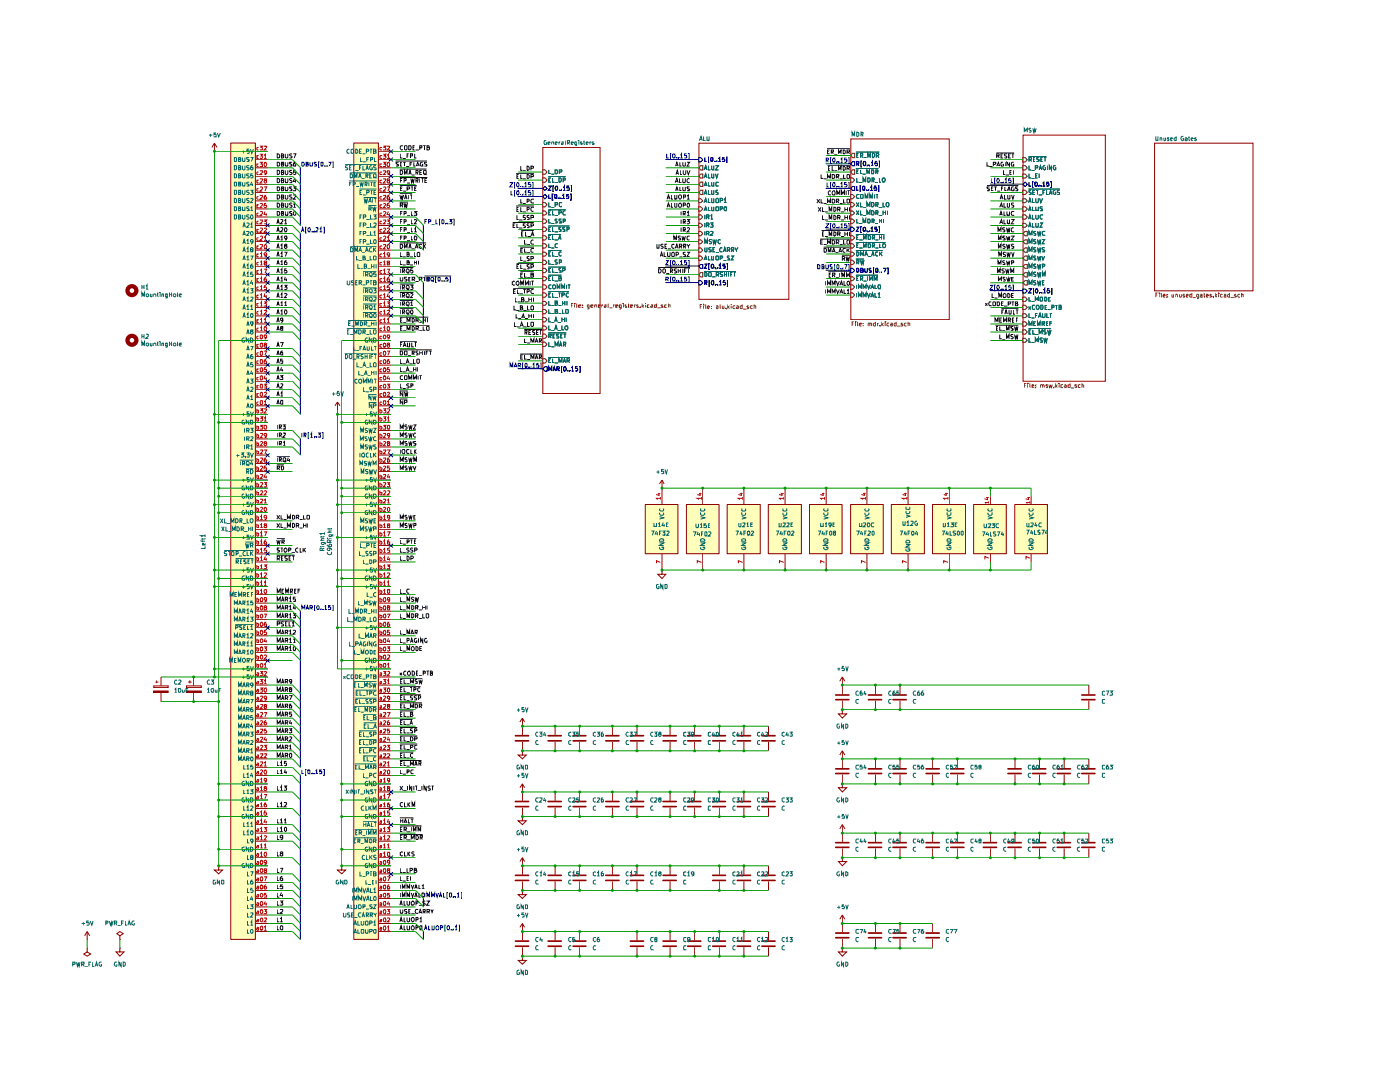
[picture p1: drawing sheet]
<svg xmlns="http://www.w3.org/2000/svg" width="279mm" height="216mm" viewBox="0 0 279 216" stroke-linecap="round" stroke-linejoin="round" font-family="sans-serif">
<path d="M108.3 33.9h.5l.4 .4-.4 .5h-.5z" fill="none" stroke="#765500" stroke-width=".2"/>
<path d="M109.5 33.9v.8h.4M110 34.8h.6M110.8 33.9l.4 .1 .1 .3-.2 .4h-.3zM111.6 34.3h.4l.1-.3-.5-.1v.8" fill="none" stroke="#006665" stroke-width=".2"/>
<path d="M108.3 35.5h.5l.4 .4-.4 .5h-.5z" fill="#fff"/>
<path d="M108.3 35.5h.5l.4 .4-.4 .5h-.5z" fill="none" stroke="#765500" stroke-width=".2"/>
<path d="M109.4 35.3h3.5M109.5 35.9h.3M109.9 35.5h-.4v.9h.4M110.3 35.5v.9h.3M110.7 36.4h.7M111.5 35.5h.4a.48 .48 0 0 1 .1 .6 .48 .48 0 0 1-.5 .3zM112.4 35.9h.3l.1-.3-.4-.1v.9" fill="none" stroke="#006665" stroke-width=".2"/>
<path d="M108.3 37.6l.5-.4 .4 .4-.4 .4z" fill="#fff"/>
<path d="M108.3 37.6l.5-.4 .4 .4-.4 .4zM109.4 37.1h.6l-.6 .9h.6M110.5 37h-.1v1.2h.1M110.9 37.2l.1-.1a.45 .45 0 0 1 .3 .5 .45 .45 0 0 1-.3 .4l-.2-.4zM111.6 37.9v.1M112.1 37.9v.1M112.4 37.4l.2-.3v.9M112.4 38h.4M113.6 37.1h-.4v.4h.4l.1 .1-.1 .4-.4-.1M113.9 37h.2v1.2h-.2" fill="none" stroke="#00008a" stroke-width=".2"/>
<path d="M108.3 39.2l.5-.4 .4 .4-.4 .5z" fill="#fff"/>
<path d="M108.3 39.2l.5-.4 .4 .4-.4 .5zM109.5 38.8v.8h.4M110.4 38.7h-.2v1.2h.2M110.7 38.9h.4l-.1 .7h-.2l-.1-.2zM111.5 39.5v.1M111.9 39.5v.1M112.2 39l.3-.2v.8M112.2 39.6h.5M113.5 38.8h-.4v.4h.4v.3h-.4M113.7 38.7h.3v1.2h-.3" fill="none" stroke="#00008a" stroke-width=".2"/>
<path d="M108.3 40.4h.5l.4 .4-.4 .5h-.5z" fill="#fff"/>
<path d="M108.3 40.4h.5l.4 .4-.4 .5h-.5z" fill="none" stroke="#765500" stroke-width=".2"/>
<path d="M109.5 40.4v.9h.4M110 41.4h.6M110.8 40.8h.4v-.4h-.4v.9M112.1 40.5h-.5v.6l.3 .2 .2-.1" fill="none" stroke="#006665" stroke-width=".2"/>
<path d="M108.3 42.1h.5l.4 .4-.4 .4h-.5z" fill="#fff"/>
<path d="M108.3 42.1h.5l.4 .4-.4 .4h-.5z" fill="none" stroke="#765500" stroke-width=".2"/>
<path d="M109.4 41.9h3.5M109.5 42.5h.3M109.9 42h-.4v.9h.4M110.3 42v.9h.3M110.7 43h.7M111.5 42.5h.5l.1-.3-.2-.2h-.4v.9M112.8 42.1a.43 .43 0 0 0-.5 .3 .43 .43 0 0 0 .2 .5l.3-.1" fill="none" stroke="#006665" stroke-width=".2"/>
<path d="M108.3 43.7h.5l.4 .5-.4 .4h-.5z" fill="#fff"/>
<path d="M108.3 43.7h.5l.4 .5-.4 .4h-.5z" fill="none" stroke="#765500" stroke-width=".2"/>
<path d="M109.5 43.7v.8h.4M110 44.6h.6M111.2 43.7l-.4 .1v.2l.4 .2-.1 .3h-.3M112.1 43.7h-.5l-.1 .2 .1 .2 .4 .1 .1 .2-.6 .1M112.4 44.2l.4-.1v-.3l-.4-.1v.8" fill="none" stroke="#006665" stroke-width=".2"/>
<path d="M108.3 45.3h.5l.4 .5-.4 .4h-.5z" fill="#fff"/>
<path d="M108.3 45.3h.5l.4 .5-.4 .4h-.5z" fill="none" stroke="#765500" stroke-width=".2"/>
<path d="M109.4 45.1h4.3M109.5 45.8h.3M109.9 45.3h-.4v.9h.4M110.3 45.3v.9h.3M110.7 46.3h.7M112 45.4h-.5v.3l.5 .1v.3h-.5M112.7 45.4h-.4v.3l.4 .1-.1 .4-.3-.1M113.2 45.8h.3l.1-.4-.4-.1v.9" fill="none" stroke="#006665" stroke-width=".2"/>
<path d="M108.3 47h.5l.4 .5-.4 .4h-.5z" fill="#fff"/>
<path d="M108.3 47h.5l.4 .5-.4 .4h-.5z" fill="none" stroke="#765500" stroke-width=".2"/>
<path d="M109.4 46.8h2.6M109.5 47.4h.3M109.9 46.9h-.4v.9h.4M110.3 46.9v.9h.3M110.7 47.9h.7M111.5 47.8l.2-.9 .3 .9M111.5 47.5h.4" fill="none" stroke="#006665" stroke-width=".2"/>
<path d="M108.3 48.6h.5l.4 .5-.4 .4h-.5z" fill="#fff"/>
<path d="M108.3 48.6h.5l.4 .5-.4 .4h-.5z" fill="none" stroke="#765500" stroke-width=".2"/>
<path d="M109.5 48.6v.8h.4M110 49.5h.6M111.3 48.7l-.3-.1-.2 .2v.4l.2 .2h.3" fill="none" stroke="#006665" stroke-width=".2"/>
<path d="M108.3 50.3h.5l.4 .4-.4 .4h-.5z" fill="#fff"/>
<path d="M108.3 50.3h.5l.4 .4-.4 .4h-.5z" fill="none" stroke="#765500" stroke-width=".2"/>
<path d="M109.4 50h2.7M109.5 50.7h.3M109.9 50.2h-.4v.9h.4M110.3 50.2v.9h.3M110.7 51.2h.7M112.1 50.3l-.3-.1-.3 .2 .1 .6h.5" fill="none" stroke="#006665" stroke-width=".2"/>
<path d="M108.3 51.9h.5l.4 .5-.4 .4h-.5z" fill="#fff"/>
<path d="M108.3 51.9h.5l.4 .5-.4 .4h-.5z" fill="none" stroke="#765500" stroke-width=".2"/>
<path d="M109.5 51.9v.8h.4M110 52.8h.6M111.2 51.9h-.4v.3l.4 .2-.1 .3h-.3M111.6 52.4l.5-.1v-.4h-.5v.8" fill="none" stroke="#006665" stroke-width=".2"/>
<path d="M108.3 53.5h.5l.4 .5-.4 .4h-.5z" fill="#fff"/>
<path d="M108.3 53.5h.5l.4 .5-.4 .4h-.5z" fill="none" stroke="#765500" stroke-width=".2"/>
<path d="M109.4 53.3h3.5M109.5 53.9h.3M109.9 53.5h-.4v.8h.4M110.3 53.5v.8h.3M110.7 54.4h.7M112 53.5l-.5 .1v.2l.5 .3v.2h-.5M112.3 54h.3l.2-.2-.1-.3h-.4v.8" fill="none" stroke="#006665" stroke-width=".2"/>
<path d="M108.3 55.2h.5l.4 .4-.4 .4h-.5z" fill="#fff"/>
<path d="M108.3 55.2h.5l.4 .4-.4 .4h-.5z" fill="none" stroke="#765500" stroke-width=".2"/>
<path d="M109.4 54.9h2.7M109.5 55.6h.3M109.9 55.2h-.4v.8h.4M110.3 55.2v.8h.3M110.7 56.1h.7M111.5 55.6l.5-.1v-.3h-.5v.8h.4l.2-.3-.3-.1" fill="none" stroke="#006665" stroke-width=".2"/>
<path d="M108.3 56.9h.5l.4 .4-.4 .4h-.5z" fill="#fff"/>
<path d="M108.3 56.9h.5l.4 .4-.4 .4h-.5z" fill="none" stroke="#765500" stroke-width=".2"/>
<g fill="none" stroke="#006665" stroke-width=".2">
<path d="M110 56.9h-.3l-.2 .1v.4l.2 .2 .3-.1M111.2 57.6v-.7l.3 .5 .2-.5v.7M112.1 57.6v-.7l.3 .5 .2-.5v.7M113.1 56.9v.7M113.3 56.9h.5M113.6 56.9v.7"/>
<circle cx="110.5" cy="57.2" r=".36"/>
</g>
<path d="M108.3 58.5h.5l.4 .4-.4 .4h-.5z" fill="#fff"/>
<path d="M108.3 58.5h.5l.4 .4-.4 .4h-.5z" fill="none" stroke="#765500" stroke-width=".2"/>
<path d="M109.4 58.2h4.2M109.5 58.8h.3M109.9 58.5h-.4v.8h.4M110.3 58.5v.8h.3M110.7 59.3h.7M111.5 58.5h.4M111.6 58.5v.8M112.1 58.9l.5-.1v-.3h-.5v.8M113.5 58.5h-.3l-.2 .1v.5l.2 .2 .3-.1" fill="none" stroke="#006665" stroke-width=".2"/>
<path d="M108.3 60.2h.5l.4 .3-.4 .4h-.5z" fill="#fff"/>
<path d="M108.3 60.2h.5l.4 .3-.4 .4h-.5z" fill="none" stroke="#765500" stroke-width=".2"/>
<path d="M109.5 60.1v.8h.4M110 61h.6M110.8 60.5h.3l.1-.3-.4-.1v.8h.3l.2-.2-.2-.2M111.5 61h.6M112.2 60.1v.8M112.2 60.5h.5M112.7 60.1v.8M113.2 60.1v.8" fill="none" stroke="#006665" stroke-width=".2"/>
<path d="M108.3 61.8h.5l.4 .4-.4 .4h-.5z" fill="#fff"/>
<path d="M108.3 61.8h.5l.4 .4-.4 .4h-.5z" fill="none" stroke="#765500" stroke-width=".2"/>
<path d="M109.5 61.8v.7h.4M110 62.6h.6M110.8 62.1h.3l.1-.3h-.4v.7h.4l.1-.2-.2-.2M111.5 62.6h.6M112.2 61.8v.7h.4M112.9 61.8h.5l-.1 .7-.4-.1z" fill="none" stroke="#006665" stroke-width=".2"/>
<path d="M108.3 63.4h.5l.4 .4-.4 .4h-.5z" fill="#fff"/>
<path d="M108.3 63.4h.5l.4 .4-.4 .4h-.5z" fill="none" stroke="#765500" stroke-width=".2"/>
<path d="M109.5 63.4v.8h.4M110 64.3h.6M110.7 64.2l.3-.8 .2 .8M110.8 64h.3M111.3 64.3h.7M112.1 63.4v.8M112.1 63.8h.5M112.6 63.4v.8M113 63.4v.8" fill="none" stroke="#006665" stroke-width=".2"/>
<path d="M108.3 65.1h.5l.4 .4-.4 .3h-.5z" fill="#fff"/>
<path d="M108.3 65.1h.5l.4 .4-.4 .3h-.5z" fill="none" stroke="#765500" stroke-width=".2"/>
<path d="M109.5 65v.8h.4M110 65.9h.6M110.7 65.8l.3-.8 .2 .8M110.8 65.6h.3M111.3 65.9h.7M112.1 65v.8h.5M113 65h.2l.1 .2-.1 .6-.4-.1-.1-.1v-.4z" fill="none" stroke="#006665" stroke-width=".2"/>
<path d="M108.3 71.6h.5l.4 .4-.4 .4h-.5z" fill="#fff"/>
<path d="M108.3 71.6h.5l.4 .4-.4 .4h-.5z" fill="none" stroke="#765500" stroke-width=".2"/>
<path d="M109.4 71.3h4.3M109.5 71.9h.3M109.9 71.6h-.4v.7h.4M110.3 71.6v.7h.3M110.7 72.4h.7M111.5 72.3v-.7l.3 .6 .3-.6v.7M112.4 72.3l.2-.7 .3 .7M112.5 72.2h.3M113.2 72l.5-.1v-.2l-.5-.1v.7M113.4 72l.3 .3" fill="none" stroke="#006665" stroke-width=".2"/>
<path d="M108.3 73.6l.5-.4h.4v.8h-.4z" fill="#fff"/>
<g fill="none" stroke="#00008a" stroke-width=".2">
<path d="M108.8 73.2h.4v.8h-.4l-.5-.4zM109.5 74v-.8l.3 .6 .3-.6v.8M110.4 74l.2-.8 .3 .8M110.4 73.8h.4M111.1 73.6h.4l.1-.3-.5-.1v.8M111.4 73.6l.2 .4M112.2 73.1h-.1v1.2h.1M112.6 73.2a.39 .39 0 0 1 .4 .4 .39 .39 0 0 1-.4 .4l-.1-.5zM113.3 74h.1M113.7 74h.1M114.1 73.4l.2-.2v.8M114.1 74h.4"/>
<path d="M115.3 73.2h-.5v.4l.4-.1 .1 .5h-.5M115.6 73.1h.2v1.2h-.2"/>
</g>
<path d="M108.3 66.7h.5l.4 .4-.4 .4h-.5z" fill="#fff"/>
<path d="M108.3 66.7h.5l.4 .4-.4 .4h-.5z" fill="none" stroke="#765500" stroke-width=".2"/>
<path d="M109.4 66.4h3.6M109.5 67.1h.4l.1-.3-.5-.1v.7M109.7 67.1l.3 .3M110.4 67h.2M110.7 66.7h-.3v.7h.3M111.5 66.7l-.5 .1 .1 .2 .4 .1v.2v.1h-.5M111.9 67h.2M112.2 66.7h-.3v.7h.3M112.5 66.7h.5M112.7 66.7v.7" fill="none" stroke="#006665" stroke-width=".2"/>
<path d="M108.3 68.3h.5l.4 .4-.4 .4h-.5z" fill="#fff"/>
<path d="M108.3 68.3h.5l.4 .4-.4 .4h-.5z" fill="none" stroke="#765500" stroke-width=".2"/>
<path d="M109.5 68.3v.8h.4M110 69.2h.6M110.8 69.1v-.8l.3 .6 .3-.6v.8M111.6 69.1l.3-.8 .2 .8M111.7 68.9h.4M112.5 68.7h.3l.1-.3-.4-.1v.8M112.6 68.7l.3 .4" fill="none" stroke="#006665" stroke-width=".2"/>
<g fill="#fff">
<path d="M108.3 29.4h11.5v49.1h-11.5z"/>
<path d="M139.5 31.5h.3l.4 .4-.4 .4h-.3z"/>
</g>
<path d="M139.5 31.5h.3l.4 .4-.4 .4h-.3zM140.7 31.5v.7h.3M141.5 31.4h-.2v1.1h.2M141.9 31.5h.4l-.1 .7h-.3v-.2zM142.6 32.1v.1M143 32.1v.1M143.4 31.6l.2-.1v.7M143.4 32.2h.5M144.6 31.5h-.4l-.1 .3 .4-.1 .1 .2v.3l-.5-.1M144.9 31.4h.2v1.1h-.2" fill="none" stroke="#00008a" stroke-width=".2"/>
<path d="M139.8 33.1h.4v.8h-.4l-.3-.4z" fill="#fff"/>
<path d="M139.8 33.1h.4v.8h-.4l-.3-.4z" fill="none" stroke="#765500" stroke-width=".2"/>
<path d="M140.5 33.9l.3-.8 .3 .8M140.6 33.7h.4M141.3 33.1v.8h.5M142 33.1v.7l.2 .1 .2-.1v-.7M142.8 33.1h.6l-.6 .8h.6" fill="none" stroke="#006665" stroke-width=".2"/>
<path d="M139.8 34.8h.4v.7h-.4l-.3-.3z" fill="#fff"/>
<path d="M139.8 34.8h.4v.7h-.4l-.3-.3z" fill="none" stroke="#765500" stroke-width=".2"/>
<path d="M140.5 35.5l.3-.8 .3 .8M140.6 35.3h.4M141.3 34.7v.8h.5M142 34.7v.7l.2 .1 .2-.1v-.7M142.8 34.7l.2 .8 .3-.8" fill="none" stroke="#006665" stroke-width=".2"/>
<path d="M139.8 36.4h.4v.8h-.4l-.3-.4z" fill="#fff"/>
<path d="M139.8 36.4h.4v.8h-.4l-.3-.4z" fill="none" stroke="#765500" stroke-width=".2"/>
<path d="M140.5 37.1l.3-.7 .3 .7M140.6 37h.4M141.3 36.4v.7h.5M142 36.4l.1 .7h.3v-.7M143.4 36.4h-.4l-.1 .1 .1 .6 .4-.1" fill="none" stroke="#006665" stroke-width=".2"/>
<path d="M139.8 38h.4v.8h-.4l-.3-.4z" fill="#fff"/>
<path d="M139.8 38h.4v.8h-.4l-.3-.4z" fill="none" stroke="#765500" stroke-width=".2"/>
<path d="M140.5 38.8l.3-.8 .3 .8M140.6 38.6h.4M141.3 38v.8h.5M142 38v.7l.2 .1 .2-.1v-.7M143.3 38l-.4 .1v.2l.4 .2v.2h-.4" fill="none" stroke="#006665" stroke-width=".2"/>
<path d="M139.5 39.7h.3l.4 .4-.4 .3h-.3z" fill="#fff"/>
<path d="M139.5 39.7h.3l.4 .4-.4 .3h-.3z" fill="none" stroke="#765500" stroke-width=".2"/>
<path d="M141.3 39.6v.8h.5M142 39.6l.1 .8h.3v-.8M143 39.6l.4 .1-.1 .7-.4-.1v-.6zM144.5 39.8l.2-.2v.8M140.5 40.4l.3-.8 .3 .8M140.6 40.2h.4M143.7 40h.4l.1-.3-.1-.1h-.4v.8M144.5 40.4h.5" fill="none" stroke="#006665" stroke-width=".2"/>
<path d="M139.5 41.3h.3l.4 .4-.4 .4h-.3z" fill="#fff"/>
<path d="M139.5 41.3h.3l.4 .4-.4 .4h-.3z" fill="none" stroke="#765500" stroke-width=".2"/>
<path d="M140.5 42l.3-.7 .3 .7M140.6 41.9h.4M141.3 41.3v.7h.5M142 41.3l.1 .7h.3v-.7M142.9 41.4h.5l-.1 .6-.4-.1zM143.7 41.7h.4l.1-.2-.1-.2h-.4v.7M144.6 41.3h.3v.7h-.3l-.1-.2z" fill="none" stroke="#006665" stroke-width=".2"/>
<path d="M139.5 44.6h.3l.4 .4-.4 .3h-.3z" fill="#fff"/>
<path d="M139.5 44.6h.3l.4 .4-.4 .3h-.3z" fill="none" stroke="#765500" stroke-width=".2"/>
<path d="M140.7 44.5v.8M141 44.9h.4l.1-.2-.2-.2h-.3v.8M141.3 44.9l.2 .4M141.8 44.5h.5l-.3 .3 .3 .1v.4h-.5" fill="none" stroke="#006665" stroke-width=".2"/>
<path d="M139.5 46.2h.3l.4 .4-.4 .4h-.3z" fill="#fff"/>
<path d="M139.5 46.2h.3l.4 .4-.4 .4h-.3z" fill="none" stroke="#765500" stroke-width=".2"/>
<path d="M140.7 46.2v.7M141 46.6h.3l.2-.2-.1-.2h-.4v.7M141.3 46.6l.2 .3M141.9 46.3l.3-.1 .1 .3-.5 .4h.5" fill="none" stroke="#006665" stroke-width=".2"/>
<path d="M139.5 47.9h.3l.4 .3-.4 .4h-.3z" fill="#fff"/>
<path d="M139.5 47.9h.3l.4 .3-.4 .4h-.3z" fill="none" stroke="#765500" stroke-width=".2"/>
<path d="M140.7 48.6v-.8l.2 .6 .3-.6v.8M142 47.9l-.3-.1-.2 .2 .5 .5-.1 .1h-.4M142.3 47.8l.1 .8 .2-.6 .2 .6 .2-.8M143.8 47.9l-.3-.1-.2 .2v.4l.2 .2h.3" fill="none" stroke="#006665" stroke-width=".2"/>
<path d="M139.5 49.5h.3l.4 .4-.4 .4h-.3z" fill="#fff"/>
<path d="M139.5 49.5h.3l.4 .4-.4 .4h-.3z" fill="none" stroke="#765500" stroke-width=".2"/>
<g fill="none" stroke="#006665" stroke-width=".2">
<path d="M140.7 49.4l.1 .8h.3v-.8M141.9 49.5l-.3-.1-.2 .2 .1 .2 .4 .1v.3h-.5M142.3 49.8h.2M142.7 49.4h-.4v.8h.4M142.9 50.3h.6M144.1 49.5l-.2-.1-.3 .3v.4l.2 .1h.3M144.4 50.2l.2-.8 .3 .8M144.5 50h.3M145.2 49.9h.3l.2-.2-.2-.3h-.3v.8M145.4 49.9l.3 .3M146 49.9l.4-.1-.1-.4h-.3v.8M146.2 49.9l.2 .3"/>
<path d="M146.7 49.4l.2 .5 .4-.5M146.9 49.9v.3"/>
</g>
<path d="M139.5 51.1h.3l.4 .4-.4 .4h-.3z" fill="#fff"/>
<path d="M139.5 51.1h.3l.4 .4-.4 .4h-.3z" fill="none" stroke="#765500" stroke-width=".2"/>
<path d="M140.5 51.9l.3-.8 .3 .8M140.6 51.7h.4M141.3 51.1v.8h.5M142 51.1v.8h.4v-.8M142.9 51.2h.5l-.1 .7-.4-.1zM143.7 51.5h.4l.1-.2-.1-.2h-.4v.8M144.4 51.9h.6M145.6 51.1l-.4 .1v.2l.4 .2v.3h-.4M145.9 51.1h.5l-.5 .8h.5" fill="none" stroke="#006665" stroke-width=".2"/>
<path d="M139.8 52.8h.4v.7h-.4l-.3-.4z" fill="#fff"/>
<path d="M139.8 52.8h.4v.7h-.4l-.3-.4zM140.6 52.7h.5l-.5 .8h.5M141.7 52.6h-.3v1.2h.3M142.1 52.7a.43 .43 0 0 1 .4 .4 .43 .43 0 0 1-.4 .4l-.2-.1v-.5zM142.8 53.5h.1M143.1 53.5h.1M143.5 53l.2-.3v.8M143.5 53.5h.5M144.7 52.7h-.4v.4l.3-.1 .1 .5h-.4M145 52.6h.2v1.2h-.2" fill="none" stroke="#00008a" stroke-width=".2"/>
<path d="M139.8 54.4h.4v.8h-.4l-.3-.4z" fill="#fff"/>
<path d="M139.8 54.4h.4v.8h-.4l-.3-.4z" fill="none" stroke="#765500" stroke-width=".2"/>
<g fill="none" stroke="#006665" stroke-width=".2">
<path d="M140.5 54.1h6.4M140.7 54.3l.4 .3v.4l-.2 .2h-.2zM141.6 54.3l.3 .2v.7l-.5-.1v-.6zM142.1 55.2h.7M143 54.8h.3l.2-.3-.2-.2h-.3v.9M143.1 54.8l.4 .4M144.2 54.4l-.3-.1-.2 .2 .1 .2 .4 .2-.1 .3h-.4M144.6 54.3v.9M144.6 54.7h.4M145 54.3v.9M145.4 54.3v.9M145.8 54.7h.3"/>
<path d="M146.2 54.3h-.4v.9M146.4 54.3h.5M146.6 54.3v.9"/>
</g>
<path d="M139.5 56h.3l.4 .4-.4 .5h-.3z" fill="#fff"/>
<path d="M139.5 56h.3l.4 .4-.4 .5h-.3zM140.7 56.4l.4-.1v-.2l-.4-.1v.9M140.8 56.4l.3 .5M141.7 55.9h-.2v1.2h.2M142.1 56h.3v.2v.5l-.1 .2a.48 .48 0 0 1-.4-.4 .48 .48 0 0 1 .2-.5zM142.8 56.8v.1M143.2 56.8v.1M143.5 56.3l.3-.3v.9M143.5 56.9h.5M144.7 56h-.3l-.1 .3h.4l.1 .4-.2 .2-.3-.1M145.1 55.9h.1v1.2h-.1" fill="none" stroke="#00008a" stroke-width=".2"/>
<path d="M139.5 42.9h.3l.4 .4-.4 .4h-.3z" fill="#fff"/>
<path d="M139.5 42.9h.3l.4 .4-.4 .4h-.3z" fill="none" stroke="#765500" stroke-width=".2"/>
<path d="M140.7 42.9v.8M141 43.3h.4v-.4h-.4v.8M141.3 43.3l.2 .4M141.9 43.1l.1-.2v.8M141.9 43.7h.4" fill="none" stroke="#006665" stroke-width=".2"/>
<g fill="#fff">
<path d="M139.5 28.6h17.9v31.1h-17.9z"/>
<path d="M230.4 28.6h19.7v29.4h-19.7z"/>
<path d="M204.2 31.5h.4l.4 .4-.4 .4h-.4z"/>
</g>
<path d="M204.2 31.5h.4l.4 .4-.4 .4h-.4z" fill="none" stroke="#765500" stroke-width=".2"/>
<path d="M205.3 31.2h3.5M205.4 31.9h.3l.2-.4h-.5v.7M205.6 31.9l.3 .3M206.2 31.8h.3M206.5 31.5h-.3v.7h.3M207.4 31.5h-.5l.1 .3 .4 .2-.1 .2h-.4M207.7 31.8h.3M208.1 31.5h-.4v.7h.4M208.3 31.5h.5M208.6 31.5v.7" fill="none" stroke="#006665" stroke-width=".2"/>
<path d="M204.2 33.1h.4l.4 .4-.4 .4h-.4z" fill="#fff"/>
<path d="M204.2 33.1h.4l.4 .4-.4 .4h-.4z" fill="none" stroke="#765500" stroke-width=".2"/>
<path d="M205.4 33.1v.8h.4M205.9 34h.6M206.6 33.5h.4v-.4h-.4v.8M207.4 33.9l.2-.8 .3 .8M207.5 33.7h.3M208.6 33.1l-.5 .1v.5l.3 .2 .3-.1v-.3h-.2M209 33.1v.8M209.8 33.1v.8l-.4-.8v.8M210.7 33.1h-.3a.43 .43 0 0 0-.2 .5 .43 .43 0 0 0 .5 .2v-.3h-.2" fill="none" stroke="#006665" stroke-width=".2"/>
<path d="M204.2 34.8h.4l.4 .4-.4 .3h-.4z" fill="#fff"/>
<path d="M204.2 34.8h.4l.4 .4-.4 .3h-.4z" fill="none" stroke="#765500" stroke-width=".2"/>
<path d="M205.4 34.7v.8h.4M205.9 35.6h.6M206.6 35.1h.4M207 34.7h-.4v.8h.4M207.4 34.7v.8" fill="none" stroke="#006665" stroke-width=".2"/>
<path d="M204.6 36.4l.4 .4-.4 .4-.4-.4z" fill="#fff"/>
<path d="M204.2 36.8l.4-.4 .4 .4-.4 .4zM205.4 36.4v.7h.4M206.3 36.3h-.3v1.2h.3M206.5 36.4h.5v.5l-.1 .2h-.3l-.1-.1zM207.4 37v.1M207.7 37v.1M208.1 36.5l.2-.1v.7M208.1 37.1h.5M209.3 36.4h-.4v.3h.4v.4l-.4-.1M209.6 36.3h.2v1.2h-.2" fill="none" stroke="#00008a" stroke-width=".2"/>
<path d="M204.2 38h.4l.4 .4-.4 .4h-.4z" fill="#fff"/>
<path d="M204.2 38h.4l.4 .4-.4 .4h-.4z" fill="none" stroke="#765500" stroke-width=".2"/>
<g fill="none" stroke="#006665" stroke-width=".2">
<path d="M205.3 37.7h6.2M205.8 38l-.4 .1v.2l.3 .1 .1 .3h-.4M206.1 38.4h.4M206.5 38h-.4v.8h.4M206.8 38h.4M207 38v.8M207.3 38.9h.7M208.1 38.4h.3M208.6 38h-.5v.8M208.8 38v.8h.5M209.4 38.8l.3-.8 .2 .8M209.5 38.6h.3"/>
<path d="M210.6 38l-.4 .1v.5l.2 .2 .3-.1v-.3h-.2M211.5 38h-.5v.3l.5 .2v.2h-.5"/>
</g>
<path d="M204.2 39.7h.4l.4 .4-.4 .3h-.4z" fill="#fff"/>
<path d="M204.2 39.7h.4l.4 .4-.4 .3h-.4z" fill="none" stroke="#765500" stroke-width=".2"/>
<path d="M206 39.6v.8h.5M206.7 39.6l.1 .8h.3l.1-.8M207.5 39.6l.2 .8 .4-.8M205.3 40.4l.2-.8 .3 .8M205.4 40.2h.3" fill="none" stroke="#006665" stroke-width=".2"/>
<path d="M204.2 41.3h.4l.4 .4-.4 .4h-.4z" fill="#fff"/>
<path d="M204.2 41.3h.4l.4 .4-.4 .4h-.4z" fill="none" stroke="#765500" stroke-width=".2"/>
<path d="M205.3 42l.2-.7 .3 .7M205.4 41.9h.3M206 41.3v.7h.5M206.7 41.3l.1 .7 .4-.1v-.6M208.1 41.3l-.5 .1v.1l.4 .2 .1 .2-.5 .1" fill="none" stroke="#006665" stroke-width=".2"/>
<path d="M204.2 42.9h.4l.4 .4-.4 .4h-.4z" fill="#fff"/>
<path d="M204.2 42.9h.4l.4 .4-.4 .4h-.4z" fill="none" stroke="#765500" stroke-width=".2"/>
<path d="M205.3 43.7l.2-.8 .3 .8M205.4 43.5h.3M206 42.9v.8h.5M206.7 42.9v.7l.2 .1 .3-.1v-.7M208.1 43l-.4-.1-.1 .1v.5l.2 .2 .3-.1" fill="none" stroke="#006665" stroke-width=".2"/>
<path d="M204.2 44.6h.4l.4 .4-.4 .3h-.4z" fill="#fff"/>
<path d="M204.2 44.6h.4l.4 .4-.4 .3h-.4z" fill="none" stroke="#765500" stroke-width=".2"/>
<path d="M205.3 45.3l.2-.8 .3 .8M205.4 45.1h.3M206 44.5v.8h.5M206.7 44.5l.1 .8h.3l.1-.8M207.6 44.5h.5l-.5 .8h.5" fill="none" stroke="#006665" stroke-width=".2"/>
<path d="M204.2 46.6l.4-.4h.4v.8h-.4z" fill="#fff"/>
<path d="M204.6 46.2h.4v.8h-.4l-.4-.4z" fill="none" stroke="#765500" stroke-width=".2"/>
<path d="M205.4 46.9v-.7l.2 .6 .3-.6v.7M206.7 46.2l-.4 .1v.1l.4 .3-.1 .2h-.3M207 46.2l.2 .7 .2-.5 .2 .5 .1-.7M208.5 46.3l-.4-.1-.1 .3 .1 .4h.4" fill="none" stroke="#006665" stroke-width=".2"/>
<path d="M204.2 48.2l.4-.3h.4v.7h-.4z" fill="#fff"/>
<path d="M204.2 48.2l.4-.3h.4v.7h-.4z" fill="none" stroke="#765500" stroke-width=".2"/>
<path d="M205.4 48.6v-.8l.2 .6 .3-.6v.8M206.7 47.9h-.4v.2l.4 .2v.3h-.4M207 47.8l.2 .8 .2-.6 .2 .6 .1-.8M208 47.8h.5l-.5 .8h.5" fill="none" stroke="#006665" stroke-width=".2"/>
<path d="M204.6 49.5h.4v.8h-.4l-.4-.4z" fill="#fff"/>
<path d="M204.6 49.5h.4v.8h-.4l-.4-.4z" fill="none" stroke="#765500" stroke-width=".2"/>
<path d="M205.4 50.2v-.8l.2 .6 .3-.6v.8M206.7 49.5h-.4v.2l.4 .2-.1 .3h-.3M207 49.4l.2 .8 .2-.5 .2 .5 .1-.8M208.5 49.5l-.4-.1-.1 .2 .1 .2 .4 .2-.1 .2h-.4" fill="none" stroke="#006665" stroke-width=".2"/>
<path d="M204.6 51.1h.4v.8h-.4l-.4-.4z" fill="#fff"/>
<path d="M204.6 51.1h.4v.8h-.4l-.4-.4z" fill="none" stroke="#765500" stroke-width=".2"/>
<path d="M205.4 51.9v-.8l.2 .6 .3-.6v.8M206.7 51.1l-.4 .1v.1l.4 .3v.3h-.4M207 51.1l.2 .8 .2-.6 .2 .6 .1-.8M207.9 51.1l.2 .8 .4-.8" fill="none" stroke="#006665" stroke-width=".2"/>
<path d="M204.2 53.1l.4-.3h.4v.7h-.4z" fill="#fff"/>
<path d="M204.2 53.1l.4-.3h.4v.7h-.4z" fill="none" stroke="#765500" stroke-width=".2"/>
<path d="M205.4 53.5v-.8l.2 .6 .3-.6v.8M206.7 52.8h-.4v.2l.4 .2v.3h-.4M207 52.7l.2 .8 .2-.5 .2 .5 .1-.8M208.1 53.1h.3l.1-.3-.4-.1v.8" fill="none" stroke="#006665" stroke-width=".2"/>
<path d="M204.2 54.8l.4-.4h.4v.8h-.4z" fill="#fff"/>
<path d="M204.2 54.8l.4-.4h.4v.8h-.4z" fill="none" stroke="#765500" stroke-width=".2"/>
<path d="M205.4 55.2v-.9l.2 .6 .3-.6v.9M206.7 54.4h-.4v.2l.4 .2-.1 .4h-.3M207 54.3l.2 .9 .2-.6 .2 .6 .1-.9M208.1 55.2v-.9l.2 .6 .3-.6v.9" fill="none" stroke="#006665" stroke-width=".2"/>
<path d="M204.2 56.4l.4-.4h.4v.9h-.4z" fill="#fff"/>
<path d="M204.6 56h.4v.9h-.4l-.4-.5z" fill="none" stroke="#765500" stroke-width=".2"/>
<path d="M205.4 56.9v-.9l.2 .6 .3-.6v.9M206.7 56l-.4 .1v.2l.3 .1 .1 .4h-.4M207 56l.2 .9 .2-.6 .2 .6 .1-.9M208.1 56.3h.2M208.4 56h-.3v.9h.3" fill="none" stroke="#006665" stroke-width=".2"/>
<path d="M204.2 57.7h.4l.4 .3-.4 .5h-.4z" fill="#fff"/>
<path d="M204.2 57.7h.4l.4 .3-.4 .5h-.4zM205.3 57.6h.6l-.6 .9h.6M206.4 57.5h-.2v1.2h.2M206.7 57.7l.2-.1a.47 .47 0 0 1 .2 .4 .47 .47 0 0 1-.2 .5l-.3-.4zM207.5 58.4v.1M207.9 58.4v.1M208.2 57.9l.3-.3v.9M208.2 58.5h.5M209.4 57.6h-.3l-.1 .4h.4l.1 .3-.2 .2-.3-.1M209.8 57.5h.1v1.2h-.1" fill="none" stroke="#00008a" stroke-width=".2"/>
<path d="M204.2 59.3h.4l.4 .4-.4 .5h-.4z" fill="#fff"/>
<path d="M204.2 59.3h.4l.4 .4-.4 .5h-.4z" fill="none" stroke="#765500" stroke-width=".2"/>
<path d="M205.4 59.3v.8h.4M207.6 59.4h.5l-.1 .7-.4-.1zM208.5 59.3l.4 .2v.4l-.2 .2h-.2zM209.3 59.6h.2M209.7 59.3h-.4v.8h.4M205.9 60.2h.6M206.6 60.1v-.8l.4 .5 .2-.5v.8" fill="none" stroke="#006665" stroke-width=".2"/>
<path d="M204.2 60.9h.4l.4 .4-.4 .5h-.4z" fill="#fff"/>
<path d="M204.2 60.9h.4l.4 .4-.4 .5h-.4z" fill="none" stroke="#765500" stroke-width=".2"/>
<path d="M205.3 61.2l.4 .6M205.7 61.2l-.4 .6M206.5 61h-.5v.6l.3 .2 .2-.1M206.9 61h.4a.48 .48 0 0 1-.3 .8 .52 .52 0 0 1-.1-.8zM207.7 60.9h.4v.2v.4l-.2 .3h-.2zM208.6 61.3h.2M208.9 60.9h-.3v.9h.3M209.1 61.8h.6M209.9 61.3h.5l-.1-.4h-.4v.9M210.6 60.9h.4M210.9 60.9v.9M211.4 61.3l.4-.1-.1-.3h-.3v.9l.4-.1v-.4h-.2" fill="none" stroke="#006665" stroke-width=".2"/>
<path d="M204.2 62.6h.4l.4 .4-.4 .4h-.4z" fill="#fff"/>
<path d="M204.2 62.6h.4l.4 .4-.4 .4h-.4z" fill="none" stroke="#765500" stroke-width=".2"/>
<path d="M205.4 62.5v.9h.4M205.9 63.5h.6M206.6 62.9h.4M207 62.5h-.4v.9M207.2 63.4l.4-.9 .2 .9M207.3 63.1h.4M208.1 62.5v.8l.1 .1 .4-.2v-.7M208.9 62.5v.9h.4M209.5 62.5h.4M209.7 62.5v.9" fill="none" stroke="#006665" stroke-width=".2"/>
<path d="M204.2 64.2h.4l.4 .4-.4 .5h-.4z" fill="#fff"/>
<path d="M204.2 64.2h.4l.4 .4-.4 .5h-.4z" fill="none" stroke="#765500" stroke-width=".2"/>
<path d="M205.4 65v-.8l.2 .6 .3-.6v.8M206.3 64.6h.2M206.7 64.2h-.4v.8h.4M207 65v-.8l.3 .6 .3-.6v.8M208 64.6h.3l.2-.3-.5-.1v.8M208.1 64.6l.4 .4M208.8 64.6h.3M209.2 64.2h-.4v.8h.4M209.5 64.6h.3M209.9 64.2h-.4v.8" fill="none" stroke="#006665" stroke-width=".2"/>
<path d="M204.2 65.8h.4l.4 .4-.4 .5h-.4z" fill="#fff"/>
<path d="M204.2 65.8h.4l.4 .4-.4 .5h-.4z" fill="none" stroke="#765500" stroke-width=".2"/>
<path d="M205.3 65.6h4.5M205.4 66.2h.2M205.8 65.8h-.4v.9h.4M206.1 65.8v.9h.4M206.5 66.8h.7M207.4 66.7v-.9l.2 .6 .4-.6v.9M208.7 65.8l-.4 .1v.3l.4 .1v.3h-.4M209.1 65.8l.2 .9 .1-.6 .1 .6 .3-.9" fill="none" stroke="#006665" stroke-width=".2"/>
<path d="M204.2 67.5h.4l.4 .4-.4 .4h-.4z" fill="#fff"/>
<path d="M204.2 67.5h.4l.4 .4-.4 .4h-.4z" fill="none" stroke="#765500" stroke-width=".2"/>
<path d="M205.4 67.4v.9h.4M205.9 68.4h.6M206.6 68.3v-.9l.4 .6 .2-.6v.9M208.1 67.5h-.5v.3l.5 .2-.1 .3h-.4M208.3 67.4l.2 .9 .2-.6 .1 .6 .2-.9" fill="none" stroke="#006665" stroke-width=".2"/>
<g fill="#fff">
<path d="M204.2 27h16.4v49.1h-16.4z"/>
<path d="M170.1 30.6h.5v.9h-.5l-.3-.5z"/>
</g>
<path d="M170.1 30.6h.5v.9h-.5l-.3-.5z" fill="none" stroke="#765500" stroke-width=".2"/>
<path d="M170.8 30.3h4.7M171 30.9h.2M171.3 30.6h-.3v.9h.3M171.7 31l.5-.1v-.2l-.5-.1v.9M171.9 31l.3 .5M172.3 31.5h.6M173.2 31.5v-.9l.2 .6 .3-.6v.9M174.1 30.6l.4 .2v.4l-.2 .3h-.2zM174.9 31h.3l.2-.1-.1-.3h-.4v.9M175.1 31l.3 .5" fill="none" stroke="#006665" stroke-width=".2"/>
<path d="M170.1 32.3h.5v.8h-.5l-.3-.4z" fill="#fff"/>
<path d="M170.1 32.3h.5v.8h-.5l-.3-.4zM171 32.6h.3l.1-.3-.4-.1v.9M171.2 32.6l.2 .5M172 32.1h-.2v1.2h.2M172.3 32.3l.3-.1 .2 .2v.5l-.2 .2a.48 .48 0 0 1-.3-.8zM173.1 33v.1M173.5 33v.1M173.9 32.5l.2-.3v.9M173.9 33.1h.4M175 32.2h-.3l-.1 .4h.4l.1 .3-.1 .2-.4-.1M175.4 32.1h.2v1.2h-.2" fill="none" stroke="#00008a" stroke-width=".2"/>
<path d="M170.1 33.9h.5v.9h-.5l-.3-.5z" fill="#fff"/>
<path d="M170.1 33.9h.5v.9h-.5l-.3-.5z" fill="none" stroke="#765500" stroke-width=".2"/>
<path d="M170.8 33.7h4.5M171 34.2h.2M171.3 33.9h-.3v.8h.3M171.7 33.9v.8h.4M172.2 34.8h.6M173 34.7v-.8l.3 .6 .2-.6v.8M173.9 33.9h.4l.1 .2-.1 .6h-.4zM174.8 34.3l.4-.1v-.2l-.4-.1v.8M175 34.3l.2 .4" fill="none" stroke="#006665" stroke-width=".2"/>
<path d="M169.8 35.5h.3l.5 .4-.5 .5h-.3z" fill="#fff"/>
<path d="M169.8 35.5h.3l.5 .4-.5 .5h-.3z" fill="none" stroke="#765500" stroke-width=".2"/>
<path d="M171 35.5v.9h.3M171.4 36.4h.7M172.3 36.4v-.9l.2 .6 .3-.6v.9M173.2 35.5h.3a.48 .48 0 0 1 .2 .6 .48 .48 0 0 1-.5 .3zM174 35.9h.4l.1-.3-.5-.1v.9M174.2 35.9l.3 .5M174.6 36.4h.6M175.5 35.5v.9h.3M176.2 35.5l.4 .1a.47 .47 0 0 1-.4 .8l-.1-.4z" fill="none" stroke="#006665" stroke-width=".2"/>
<path d="M170.1 37.2h.5v.8h-.5l-.3-.4z" fill="#fff"/>
<path d="M170.1 37.2h.5v.8h-.5l-.3-.4zM171 37.1v.9h.3M171.8 37h-.1v1.2h.1M172.3 37.1l.3 .2-.1 .7h-.2l-.1-.2v-.5zM172.9 37.9v.1M173.4 37.9v.1M173.7 37.4l.2-.3v.9M173.7 38h.5M174.9 37.1h-.4v.4h.4v.5l-.4-.1M175.2 37h.2v1.2h-.2" fill="none" stroke="#00008a" stroke-width=".2"/>
<path d="M169.8 38.8h.3l.5 .4-.5 .5h-.3z" fill="#fff"/>
<path d="M169.8 38.8h.3l.5 .4-.5 .5h-.3z" fill="none" stroke="#765500" stroke-width=".2"/>
<path d="M171.4 38.9l-.3-.1-.2 .4 .2 .4 .3-.1M171.7 38.9h.6l-.1 .7-.5-.1zM172.7 39.6v-.8l.2 .6 .3-.6v.8M173.6 39.6v-.8l.3 .6 .2-.6v.8M174.5 38.8v.8M174.8 38.8h.4M175 38.8v.8" fill="none" stroke="#006665" stroke-width=".2"/>
<path d="M169.8 40.4h.3l.5 .4-.5 .5h-.3z" fill="#fff"/>
<path d="M169.8 40.4h.3l.5 .4-.5 .5h-.3z" fill="none" stroke="#765500" stroke-width=".2"/>
<path d="M170.9 40.4l.5 .9M171.4 40.4l-.5 .9M171.7 40.4v.9h.5M172.3 41.4h.5M173 41.3v-.9l.3 .6 .3-.6v.9M173.9 40.4h.4a.47 .47 0 0 1 .1 .6 .47 .47 0 0 1-.5 .3zM174.8 40.8h.4v-.4h-.4v.9M175 40.8l.2 .5M175.4 41.4h.7M176.2 40.4v.9h.5M176.9 40.5l.1-.1a.46 .46 0 0 1 .4 .4 .46 .46 0 0 1-.2 .5 .47 .47 0 0 1-.4-.3 .47 .47 0 0 1 .1-.5z" fill="none" stroke="#006665" stroke-width=".2"/>
<path d="M169.8 42.1h.3l.5 .4-.5 .4h-.3z" fill="#fff"/>
<path d="M169.8 42.1h.3l.5 .4-.5 .4h-.3z" fill="none" stroke="#765500" stroke-width=".2"/>
<g fill="none" stroke="#006665" stroke-width=".2">
<path d="M170.9 42l.5 .9M171.4 42l-.5 .9M171.7 42v.9h.5M172.3 43h.5M173 42.9v-.9l.3 .6 .3-.6v.9M173.9 42a.47 .47 0 0 1 .5 .3 .47 .47 0 0 1-.1 .6h-.4zM174.8 42.5h.4v-.4l-.4-.1v.9M175 42.5l.2 .4M175.4 43h.7M176.2 42v.9M176.2 42.5h.5M176.7 42v.9"/>
<path d="M177.1 42v.9"/>
</g>
<path d="M169.8 43.7h.3l.5 .5-.5 .4h-.3z" fill="#fff"/>
<path d="M169.8 43.7h.3l.5 .5-.5 .4h-.3z" fill="none" stroke="#765500" stroke-width=".2"/>
<path d="M171 43.7v.8h.3M171.4 44.6h.7M172.3 44.5v-.8l.2 .6 .3-.6v.8M173.2 43.7l.4 .1 .1 .4-.2 .3h-.3zM174 44.2l.5-.1v-.3l-.5-.1v.8M174.2 44.2l.3 .3M174.6 44.6h.6M175.5 43.7v.8M175.5 44.1h.4M175.9 43.7v.8M176.3 43.7v.8" fill="none" stroke="#006665" stroke-width=".2"/>
<path d="M169.8 45.3h.3l.5 .5-.5 .4h-.3z" fill="#fff"/>
<path d="M169.8 45.3h.3l.5 .5-.5 .4h-.3zM170.9 45.3h.5l-.5 .9h.5M172 45.3h-.3v1.1h.3M172.4 45.3a.43 .43 0 0 1 .4 .5 .43 .43 0 0 1-.4 .4l-.1-.2v-.5zM173.1 46.1v.1M173.4 46.1v.1M173.8 45.6l.2-.3v.9M173.8 46.2h.5M175 45.3h-.4v.5h.4v.3h-.4M175.3 45.3h.3v1.1h-.3" fill="none" stroke="#00008a" stroke-width=".2"/>
<path d="M169.8 47h.3l.5 .5-.5 .4h-.3z" fill="#fff"/>
<path d="M169.8 47h.3l.5 .5-.5 .4h-.3z" fill="none" stroke="#765500" stroke-width=".2"/>
<g fill="none" stroke="#006665" stroke-width=".2">
<path d="M170.8 46.8h5.7M171 47.4h.2M171.3 46.9h-.3v.9h.3M171.5 47.9h.7M172.3 47.8v-.9l.3 .6 .2-.6v.9M173.3 46.9a.49 .49 0 0 1 .4 .4 .49 .49 0 0 1-.1 .5h-.3zM174.1 47.4h.4v-.4l-.4-.1v.9M174.3 47.4l.2 .4M174.7 47.9h.6M175.6 47.4h.4M175.6 46.9v.9M176 46.9v.9"/>
<path d="M176.4 46.9v.9"/>
</g>
<path d="M169.8 48.6h.3l.5 .5-.5 .4h-.3z" fill="#fff"/>
<path d="M169.8 48.6h.3l.5 .5-.5 .4h-.3z" fill="none" stroke="#765500" stroke-width=".2"/>
<path d="M170.8 48.4h5.9M171 49h.2M171.3 48.6h-.3v.8h.3M171.5 49.5h.7M172.3 49.4v-.8l.3 .6 .2-.6v.8M173.3 48.6l.4 .1 .1 .4-.2 .3h-.3zM174.1 49.1l.4-.1v-.3l-.4-.1v.8M174.3 49.1l.2 .3M174.7 49.5h.6M175.6 48.6v.8h.3M176.2 48.6h.4l.1 .3-.1 .5h-.4z" fill="none" stroke="#006665" stroke-width=".2"/>
<path d="M169.8 50.3h.3l.5 .4-.5 .4h-.3z" fill="#fff"/>
<path d="M169.8 50.3h.3l.5 .4-.5 .4h-.3z" fill="none" stroke="#765500" stroke-width=".2"/>
<path d="M170.8 50h5.3M171 50.2l.4 .2v.4l-.2 .3h-.2zM171.7 51.1v-.9l.4 .6 .2-.6v.9M172.6 51.1l.2-.9 .4 .9M172.7 50.8h.4M173.3 51.2h.6M173.9 51.1l.3-.9 .3 .9M174 50.8h.4M175.2 50.3l-.2-.1a.39 .39 0 0 0-.3 .5 .39 .39 0 0 0 .5 .3M175.6 50.2v.9M175.7 50.6l.4 .5M176.1 50.2l-.5 .6" fill="none" stroke="#006665" stroke-width=".2"/>
<path d="M169.8 51.9h.3l.5 .5-.5 .4h-.3z" fill="#fff"/>
<path d="M169.8 51.9h.3l.5 .5-.5 .4h-.3z" fill="none" stroke="#765500" stroke-width=".2"/>
<path d="M170.8 51.7h1.6M171 52.4l.4-.1v-.4h-.4v.8M171.2 52.4l.2 .3M171.7 51.9l.2 .8 .2-.6 .2 .6 .1-.8" fill="none" stroke="#006665" stroke-width=".2"/>
<path d="M169.8 53.5h.3l.5 .5-.5 .4h-.3z" fill="#fff"/>
<path d="M169.8 53.5h.3l.5 .5-.5 .4h-.3zM171 53.5l.4 .2v.4l-.2 .2h-.2zM171.7 53.9h.5v-.4h-.5v.8h.6v-.3l-.2-.1M172.6 53.5l.1 .8 .4-.1v-.7M173.9 53.5l-.5 .1 .1 .3 .4 .2v.2h-.5M174.5 53.5h-.2v1.1h.2M174.8 53.6l.3-.1 .1 .2-.1 .6h-.3zM175.6 54.3h.1M176 54.3h.1M176.2 53.5h.6l-.3 .8M177.1 53.5h.1v1.1h-.1" fill="none" stroke="#00008a" stroke-width=".2"/>
<path d="M169.8 55.2h.3l.5 .4-.5 .4h-.3z" fill="#fff"/>
<path d="M169.8 55.2h.3l.5 .4-.5 .4h-.3z" fill="none" stroke="#765500" stroke-width=".2"/>
<path d="M170.8 54.9h4.3M171 55.6h.2M171.3 55.2h-.3v.8h.3M171.7 55.6h.4l.1-.4h-.5v.8M171.9 55.6l.3 .4M172.3 56.1h.6M173.2 55.2v.8M173.5 56v-.8l.3 .5 .3-.5v.8M174.5 56v-.8l.3 .5 .2-.5v.8" fill="none" stroke="#006665" stroke-width=".2"/>
<path d="M169.8 56.9h.3l.5 .4-.5 .4h-.3z" fill="#fff"/>
<path d="M169.8 56.9h.3l.5 .4-.5 .4h-.3z" fill="none" stroke="#765500" stroke-width=".2"/>
<path d="M171 56.9v.7M171.3 57.6v-.7l.4 .5 .2-.5v.7M172.3 57.6v-.7l.3 .5 .2-.5v.7M173.1 56.9l.3 .7 .3-.7M173.8 57.6l.3-.7 .3 .7M173.9 57.4h.4M174.6 56.9v.7h.4M175.3 56.9h.4l-.1 .7h-.2l-.2-.2z" fill="none" stroke="#006665" stroke-width=".2"/>
<path d="M169.8 58.5h.3l.5 .4-.5 .4h-.3z" fill="#fff"/>
<path d="M169.8 58.5h.3l.5 .4-.5 .4h-.3z" fill="none" stroke="#765500" stroke-width=".2"/>
<path d="M171 58.5v.8M171.3 59.3v-.8l.4 .6 .2-.6v.8M172.3 59.3v-.8l.3 .6 .2-.6v.8M173.1 58.5l.3 .8 .3-.8M173.8 59.3l.3-.8 .3 .8M173.9 59.1h.4M174.6 58.5v.8h.4M175.2 58.7l.3-.2v.8M175.2 59.3h.5" fill="none" stroke="#006665" stroke-width=".2"/>
<path d="M169.8 27.7h19.6v36.1h-19.6z" fill="#fff"/>
<g fill="#ffb">
<path d="M70.7 28.6h4.9v158.9h-4.9z"/>
<path d="M46.1 28.6h4.9v158.9h-4.9z"/>
<path d="M186.1 100.7h6.6v9.8h-6.6z"/>
<path d="M194.3 100.7h6.6v9.8h-6.6z"/>
<path d="M202.6 100.7h6.5v9.8h-6.5z"/>
<path d="M161.6 100.7h6.5v9.8h-6.5z"/>
<path d="M153.4 100.7h6.6v9.8h-6.6z"/>
<path d="M169.8 100.7h6.5v9.8h-6.5z"/>
<path d="M177.9 100.7h6.6v9.8h-6.6z"/>
<path d="M145.2 100.7h6.6v9.8h-6.6z"/>
<path d="M137 100.7h6.5v9.8h-6.5z"/>
<path d="M128.8 100.7h6.5v9.8h-6.5z"/>
</g>
<path d="M108.3 33.9h.5l.4 .4-.4 .5h-.5z" fill="#fff"/>
<path d="M108.3 33.9h.5l.4 .4-.4 .5h-.5z" fill="none" stroke="#765500" stroke-width=".2"/>
<path d="M109.5 33.9v.8h.4M110 34.8h.6M110.8 33.9l.4 .1 .1 .3-.2 .4h-.3zM111.6 34.3h.4l.1-.3-.5-.1v.8" fill="none" stroke="#006665" stroke-width=".2"/>
<path d="M108.3 35.5h.5l.4 .4-.4 .5h-.5z" fill="#fff"/>
<path d="M108.3 35.5h.5l.4 .4-.4 .5h-.5z" fill="none" stroke="#765500" stroke-width=".2"/>
<path d="M109.4 35.3h3.5M109.5 35.9h.3M109.9 35.5h-.4v.9h.4M110.3 35.5v.9h.3M110.7 36.4h.7M111.5 35.5h.4a.48 .48 0 0 1 .1 .6 .48 .48 0 0 1-.5 .3zM112.4 35.9h.3l.1-.3-.4-.1v.9" fill="none" stroke="#006665" stroke-width=".2"/>
<path d="M108.3 37.6l.5-.4 .4 .4-.4 .4z" fill="#fff"/>
<path d="M108.3 37.6l.5-.4 .4 .4-.4 .4zM109.4 37.1h.6l-.6 .9h.6M110.5 37h-.1v1.2h.1M110.9 37.2l.1-.1a.45 .45 0 0 1 .3 .5 .45 .45 0 0 1-.3 .4l-.2-.4zM111.6 37.9v.1M112.1 37.9v.1M112.4 37.4l.2-.3v.9M112.4 38h.4M113.6 37.1h-.4v.4h.4l.1 .1-.1 .4-.4-.1M113.9 37h.2v1.2h-.2" fill="none" stroke="#00008a" stroke-width=".2"/>
<path d="M108.3 39.2l.5-.4 .4 .4-.4 .5z" fill="#fff"/>
<path d="M108.3 39.2l.5-.4 .4 .4-.4 .5zM109.5 38.8v.8h.4M110.4 38.7h-.2v1.2h.2M110.7 38.9h.4l-.1 .7h-.2l-.1-.2zM111.5 39.5v.1M111.9 39.5v.1M112.2 39l.3-.2v.8M112.2 39.6h.5M113.5 38.8h-.4v.4h.4v.3h-.4M113.7 38.7h.3v1.2h-.3" fill="none" stroke="#00008a" stroke-width=".2"/>
<path d="M108.3 40.4h.5l.4 .4-.4 .5h-.5z" fill="#fff"/>
<path d="M108.3 40.4h.5l.4 .4-.4 .5h-.5z" fill="none" stroke="#765500" stroke-width=".2"/>
<path d="M109.5 40.4v.9h.4M110 41.4h.6M110.8 40.8h.4v-.4h-.4v.9M112.1 40.5h-.5v.6l.3 .2 .2-.1" fill="none" stroke="#006665" stroke-width=".2"/>
<path d="M108.3 42.1h.5l.4 .4-.4 .4h-.5z" fill="#fff"/>
<path d="M108.3 42.1h.5l.4 .4-.4 .4h-.5z" fill="none" stroke="#765500" stroke-width=".2"/>
<path d="M109.4 41.9h3.5M109.5 42.5h.3M109.9 42h-.4v.9h.4M110.3 42v.9h.3M110.7 43h.7M111.5 42.5h.5l.1-.3-.2-.2h-.4v.9M112.8 42.1a.43 .43 0 0 0-.5 .3 .43 .43 0 0 0 .2 .5l.3-.1" fill="none" stroke="#006665" stroke-width=".2"/>
<path d="M108.3 43.7h.5l.4 .5-.4 .4h-.5z" fill="#fff"/>
<path d="M108.3 43.7h.5l.4 .5-.4 .4h-.5z" fill="none" stroke="#765500" stroke-width=".2"/>
<path d="M109.5 43.7v.8h.4M110 44.6h.6M111.2 43.7l-.4 .1v.2l.4 .2-.1 .3h-.3M112.1 43.7h-.5l-.1 .2 .1 .2 .4 .1 .1 .2-.6 .1M112.4 44.2l.4-.1v-.3l-.4-.1v.8" fill="none" stroke="#006665" stroke-width=".2"/>
<path d="M108.3 45.3h.5l.4 .5-.4 .4h-.5z" fill="#fff"/>
<path d="M108.3 45.3h.5l.4 .5-.4 .4h-.5z" fill="none" stroke="#765500" stroke-width=".2"/>
<path d="M109.4 45.1h4.3M109.5 45.8h.3M109.9 45.3h-.4v.9h.4M110.3 45.3v.9h.3M110.7 46.3h.7M112 45.4h-.5v.3l.5 .1v.3h-.5M112.7 45.4h-.4v.3l.4 .1-.1 .4-.3-.1M113.2 45.8h.3l.1-.4-.4-.1v.9" fill="none" stroke="#006665" stroke-width=".2"/>
<path d="M108.3 47h.5l.4 .5-.4 .4h-.5z" fill="#fff"/>
<path d="M108.3 47h.5l.4 .5-.4 .4h-.5z" fill="none" stroke="#765500" stroke-width=".2"/>
<path d="M109.4 46.8h2.6M109.5 47.4h.3M109.9 46.9h-.4v.9h.4M110.3 46.9v.9h.3M110.7 47.9h.7M111.5 47.8l.2-.9 .3 .9M111.5 47.5h.4" fill="none" stroke="#006665" stroke-width=".2"/>
<path d="M108.3 48.6h.5l.4 .5-.4 .4h-.5z" fill="#fff"/>
<path d="M108.3 48.6h.5l.4 .5-.4 .4h-.5z" fill="none" stroke="#765500" stroke-width=".2"/>
<path d="M109.5 48.6v.8h.4M110 49.5h.6M111.3 48.7l-.3-.1-.2 .2v.4l.2 .2h.3" fill="none" stroke="#006665" stroke-width=".2"/>
<path d="M108.3 50.3h.5l.4 .4-.4 .4h-.5z" fill="#fff"/>
<path d="M108.3 50.3h.5l.4 .4-.4 .4h-.5z" fill="none" stroke="#765500" stroke-width=".2"/>
<path d="M109.4 50h2.7M109.5 50.7h.3M109.9 50.2h-.4v.9h.4M110.3 50.2v.9h.3M110.7 51.2h.7M112.1 50.3l-.3-.1-.3 .2 .1 .6h.5" fill="none" stroke="#006665" stroke-width=".2"/>
<path d="M108.3 51.9h.5l.4 .5-.4 .4h-.5z" fill="#fff"/>
<path d="M108.3 51.9h.5l.4 .5-.4 .4h-.5z" fill="none" stroke="#765500" stroke-width=".2"/>
<path d="M109.5 51.9v.8h.4M110 52.8h.6M111.2 51.9h-.4v.3l.4 .2-.1 .3h-.3M111.6 52.4l.5-.1v-.4h-.5v.8" fill="none" stroke="#006665" stroke-width=".2"/>
<path d="M108.3 53.5h.5l.4 .5-.4 .4h-.5z" fill="#fff"/>
<path d="M108.3 53.5h.5l.4 .5-.4 .4h-.5z" fill="none" stroke="#765500" stroke-width=".2"/>
<path d="M109.4 53.3h3.5M109.5 53.9h.3M109.9 53.5h-.4v.8h.4M110.3 53.5v.8h.3M110.7 54.4h.7M112 53.5l-.5 .1v.2l.5 .3v.2h-.5M112.3 54h.3l.2-.2-.1-.3h-.4v.8" fill="none" stroke="#006665" stroke-width=".2"/>
<path d="M108.3 55.2h.5l.4 .4-.4 .4h-.5z" fill="#fff"/>
<path d="M108.3 55.2h.5l.4 .4-.4 .4h-.5z" fill="none" stroke="#765500" stroke-width=".2"/>
<path d="M109.4 54.9h2.7M109.5 55.6h.3M109.9 55.2h-.4v.8h.4M110.3 55.2v.8h.3M110.7 56.1h.7M111.5 55.6l.5-.1v-.3h-.5v.8h.4l.2-.3-.3-.1" fill="none" stroke="#006665" stroke-width=".2"/>
<path d="M108.3 56.9h.5l.4 .4-.4 .4h-.5z" fill="#fff"/>
<path d="M108.3 56.9h.5l.4 .4-.4 .4h-.5z" fill="none" stroke="#765500" stroke-width=".2"/>
<g fill="none" stroke="#006665" stroke-width=".2">
<path d="M110 56.9h-.3l-.2 .1v.4l.2 .2 .3-.1M111.2 57.6v-.7l.3 .5 .2-.5v.7M112.1 57.6v-.7l.3 .5 .2-.5v.7M113.1 56.9v.7M113.3 56.9h.5M113.6 56.9v.7"/>
<circle cx="110.5" cy="57.2" r=".36"/>
</g>
<path d="M108.3 58.5h.5l.4 .4-.4 .4h-.5z" fill="#fff"/>
<path d="M108.3 58.5h.5l.4 .4-.4 .4h-.5z" fill="none" stroke="#765500" stroke-width=".2"/>
<path d="M109.4 58.2h4.2M109.5 58.8h.3M109.9 58.5h-.4v.8h.4M110.3 58.5v.8h.3M110.7 59.3h.7M111.5 58.5h.4M111.6 58.5v.8M112.1 58.9l.5-.1v-.3h-.5v.8M113.5 58.5h-.3l-.2 .1v.5l.2 .2 .3-.1" fill="none" stroke="#006665" stroke-width=".2"/>
<path d="M108.3 60.2h.5l.4 .3-.4 .4h-.5z" fill="#fff"/>
<path d="M108.3 60.2h.5l.4 .3-.4 .4h-.5z" fill="none" stroke="#765500" stroke-width=".2"/>
<path d="M109.5 60.1v.8h.4M110 61h.6M110.8 60.5h.3l.1-.3-.4-.1v.8h.3l.2-.2-.2-.2M111.5 61h.6M112.2 60.1v.8M112.2 60.5h.5M112.7 60.1v.8M113.2 60.1v.8" fill="none" stroke="#006665" stroke-width=".2"/>
<path d="M108.3 61.8h.5l.4 .4-.4 .4h-.5z" fill="#fff"/>
<path d="M108.3 61.8h.5l.4 .4-.4 .4h-.5z" fill="none" stroke="#765500" stroke-width=".2"/>
<path d="M109.5 61.8v.7h.4M110 62.6h.6M110.8 62.1h.3l.1-.3h-.4v.7h.4l.1-.2-.2-.2M111.5 62.6h.6M112.2 61.8v.7h.4M112.9 61.8h.5l-.1 .7-.4-.1z" fill="none" stroke="#006665" stroke-width=".2"/>
<path d="M108.3 63.4h.5l.4 .4-.4 .4h-.5z" fill="#fff"/>
<path d="M108.3 63.4h.5l.4 .4-.4 .4h-.5z" fill="none" stroke="#765500" stroke-width=".2"/>
<path d="M109.5 63.4v.8h.4M110 64.3h.6M110.7 64.2l.3-.8 .2 .8M110.8 64h.3M111.3 64.3h.7M112.1 63.4v.8M112.1 63.8h.5M112.6 63.4v.8M113 63.4v.8" fill="none" stroke="#006665" stroke-width=".2"/>
<path d="M108.3 65.1h.5l.4 .4-.4 .3h-.5z" fill="#fff"/>
<path d="M108.3 65.1h.5l.4 .4-.4 .3h-.5z" fill="none" stroke="#765500" stroke-width=".2"/>
<path d="M109.5 65v.8h.4M110 65.9h.6M110.7 65.8l.3-.8 .2 .8M110.8 65.6h.3M111.3 65.9h.7M112.1 65v.8h.5M113 65h.2l.1 .2-.1 .6-.4-.1-.1-.1v-.4z" fill="none" stroke="#006665" stroke-width=".2"/>
<path d="M108.3 71.6h.5l.4 .4-.4 .4h-.5z" fill="#fff"/>
<path d="M108.3 71.6h.5l.4 .4-.4 .4h-.5z" fill="none" stroke="#765500" stroke-width=".2"/>
<path d="M109.4 71.3h4.3M109.5 71.9h.3M109.9 71.6h-.4v.7h.4M110.3 71.6v.7h.3M110.7 72.4h.7M111.5 72.3v-.7l.3 .6 .3-.6v.7M112.4 72.3l.2-.7 .3 .7M112.5 72.2h.3M113.2 72l.5-.1v-.2l-.5-.1v.7M113.4 72l.3 .3" fill="none" stroke="#006665" stroke-width=".2"/>
<path d="M108.3 73.6l.5-.4h.4v.8h-.4z" fill="#fff"/>
<g fill="none" stroke="#00008a" stroke-width=".2">
<path d="M108.8 73.2h.4v.8h-.4l-.5-.4zM109.5 74v-.8l.3 .6 .3-.6v.8M110.4 74l.2-.8 .3 .8M110.4 73.8h.4M111.1 73.6h.4l.1-.3-.5-.1v.8M111.4 73.6l.2 .4M112.2 73.1h-.1v1.2h.1M112.6 73.2a.39 .39 0 0 1 .4 .4 .39 .39 0 0 1-.4 .4l-.1-.5zM113.3 74h.1M113.7 74h.1M114.1 73.4l.2-.2v.8M114.1 74h.4"/>
<path d="M115.3 73.2h-.5v.4l.4-.1 .1 .5h-.5M115.6 73.1h.2v1.2h-.2"/>
</g>
<path d="M108.3 66.7h.5l.4 .4-.4 .4h-.5z" fill="#fff"/>
<path d="M108.3 66.7h.5l.4 .4-.4 .4h-.5z" fill="none" stroke="#765500" stroke-width=".2"/>
<path d="M109.4 66.4h3.6M109.5 67.1h.4l.1-.3-.5-.1v.7M109.7 67.1l.3 .3M110.4 67h.2M110.7 66.7h-.3v.7h.3M111.5 66.7l-.5 .1 .1 .2 .4 .1v.2v.1h-.5M111.9 67h.2M112.2 66.7h-.3v.7h.3M112.5 66.7h.5M112.7 66.7v.7" fill="none" stroke="#006665" stroke-width=".2"/>
<path d="M108.3 68.3h.5l.4 .4-.4 .4h-.5z" fill="#fff"/>
<path d="M108.3 68.3h.5l.4 .4-.4 .4h-.5z" fill="none" stroke="#765500" stroke-width=".2"/>
<path d="M109.5 68.3v.8h.4M110 69.2h.6M110.8 69.1v-.8l.3 .6 .3-.6v.8M111.6 69.1l.3-.8 .2 .8M111.7 68.9h.4M112.5 68.7h.3l.1-.3-.4-.1v.8M112.6 68.7l.3 .4" fill="none" stroke="#006665" stroke-width=".2"/>
<path d="M108.3 29.4h11.5v49.1h-11.5z" fill="none" stroke="#910000" stroke-width=".2"/>
<path d="M139.5 31.5h.3l.4 .4-.4 .4h-.3z" fill="#fff"/>
<path d="M139.5 31.5h.3l.4 .4-.4 .4h-.3zM140.7 31.5v.7h.3M141.5 31.4h-.2v1.1h.2M141.9 31.5h.4l-.1 .7h-.3v-.2zM142.6 32.1v.1M143 32.1v.1M143.4 31.6l.2-.1v.7M143.4 32.2h.5M144.6 31.5h-.4l-.1 .3 .4-.1 .1 .2v.3l-.5-.1M144.9 31.4h.2v1.1h-.2" fill="none" stroke="#00008a" stroke-width=".2"/>
<path d="M139.8 33.1h.4v.8h-.4l-.3-.4z" fill="#fff"/>
<path d="M139.8 33.1h.4v.8h-.4l-.3-.4z" fill="none" stroke="#765500" stroke-width=".2"/>
<path d="M140.5 33.9l.3-.8 .3 .8M140.6 33.7h.4M141.3 33.1v.8h.5M142 33.1v.7l.2 .1 .2-.1v-.7M142.8 33.1h.6l-.6 .8h.6" fill="none" stroke="#006665" stroke-width=".2"/>
<path d="M139.8 34.8h.4v.7h-.4l-.3-.3z" fill="#fff"/>
<path d="M139.8 34.8h.4v.7h-.4l-.3-.3z" fill="none" stroke="#765500" stroke-width=".2"/>
<path d="M140.5 35.5l.3-.8 .3 .8M140.6 35.3h.4M141.3 34.7v.8h.5M142 34.7v.7l.2 .1 .2-.1v-.7M142.8 34.7l.2 .8 .3-.8" fill="none" stroke="#006665" stroke-width=".2"/>
<path d="M139.8 36.4h.4v.8h-.4l-.3-.4z" fill="#fff"/>
<path d="M139.8 36.4h.4v.8h-.4l-.3-.4z" fill="none" stroke="#765500" stroke-width=".2"/>
<path d="M140.5 37.1l.3-.7 .3 .7M140.6 37h.4M141.3 36.4v.7h.5M142 36.4l.1 .7h.3v-.7M143.4 36.4h-.4l-.1 .1 .1 .6 .4-.1" fill="none" stroke="#006665" stroke-width=".2"/>
<path d="M139.8 38h.4v.8h-.4l-.3-.4z" fill="#fff"/>
<path d="M139.8 38h.4v.8h-.4l-.3-.4z" fill="none" stroke="#765500" stroke-width=".2"/>
<path d="M140.5 38.8l.3-.8 .3 .8M140.6 38.6h.4M141.3 38v.8h.5M142 38v.7l.2 .1 .2-.1v-.7M143.3 38l-.4 .1v.2l.4 .2v.2h-.4" fill="none" stroke="#006665" stroke-width=".2"/>
<path d="M139.5 39.7h.3l.4 .4-.4 .3h-.3z" fill="#fff"/>
<path d="M139.5 39.7h.3l.4 .4-.4 .3h-.3z" fill="none" stroke="#765500" stroke-width=".2"/>
<path d="M141.3 39.6v.8h.5M142 39.6l.1 .8h.3v-.8M143 39.6l.4 .1-.1 .7-.4-.1v-.6zM144.5 39.8l.2-.2v.8M140.5 40.4l.3-.8 .3 .8M140.6 40.2h.4M143.7 40h.4l.1-.3-.1-.1h-.4v.8M144.5 40.4h.5" fill="none" stroke="#006665" stroke-width=".2"/>
<path d="M139.5 41.3h.3l.4 .4-.4 .4h-.3z" fill="#fff"/>
<path d="M139.5 41.3h.3l.4 .4-.4 .4h-.3z" fill="none" stroke="#765500" stroke-width=".2"/>
<path d="M140.5 42l.3-.7 .3 .7M140.6 41.9h.4M141.3 41.3v.7h.5M142 41.3l.1 .7h.3v-.7M142.9 41.4h.5l-.1 .6-.4-.1zM143.7 41.7h.4l.1-.2-.1-.2h-.4v.7M144.6 41.3h.3v.7h-.3l-.1-.2z" fill="none" stroke="#006665" stroke-width=".2"/>
<path d="M139.5 44.6h.3l.4 .4-.4 .3h-.3z" fill="#fff"/>
<path d="M139.5 44.6h.3l.4 .4-.4 .3h-.3z" fill="none" stroke="#765500" stroke-width=".2"/>
<path d="M140.7 44.5v.8M141 44.9h.4l.1-.2-.2-.2h-.3v.8M141.3 44.9l.2 .4M141.8 44.5h.5l-.3 .3 .3 .1v.4h-.5" fill="none" stroke="#006665" stroke-width=".2"/>
<path d="M139.5 46.2h.3l.4 .4-.4 .4h-.3z" fill="#fff"/>
<path d="M139.5 46.2h.3l.4 .4-.4 .4h-.3z" fill="none" stroke="#765500" stroke-width=".2"/>
<path d="M140.7 46.2v.7M141 46.6h.3l.2-.2-.1-.2h-.4v.7M141.3 46.6l.2 .3M141.9 46.3l.3-.1 .1 .3-.5 .4h.5" fill="none" stroke="#006665" stroke-width=".2"/>
<path d="M139.5 47.9h.3l.4 .3-.4 .4h-.3z" fill="#fff"/>
<path d="M139.5 47.9h.3l.4 .3-.4 .4h-.3z" fill="none" stroke="#765500" stroke-width=".2"/>
<path d="M140.7 48.6v-.8l.2 .6 .3-.6v.8M142 47.9l-.3-.1-.2 .2 .5 .5-.1 .1h-.4M142.3 47.8l.1 .8 .2-.6 .2 .6 .2-.8M143.8 47.9l-.3-.1-.2 .2v.4l.2 .2h.3" fill="none" stroke="#006665" stroke-width=".2"/>
<path d="M139.5 49.5h.3l.4 .4-.4 .4h-.3z" fill="#fff"/>
<path d="M139.5 49.5h.3l.4 .4-.4 .4h-.3z" fill="none" stroke="#765500" stroke-width=".2"/>
<g fill="none" stroke="#006665" stroke-width=".2">
<path d="M140.7 49.4l.1 .8h.3v-.8M141.9 49.5l-.3-.1-.2 .2 .1 .2 .4 .1v.3h-.5M142.3 49.8h.2M142.7 49.4h-.4v.8h.4M142.9 50.3h.6M144.1 49.5l-.2-.1-.3 .3v.4l.2 .1h.3M144.4 50.2l.2-.8 .3 .8M144.5 50h.3M145.2 49.9h.3l.2-.2-.2-.3h-.3v.8M145.4 49.9l.3 .3M146 49.9l.4-.1-.1-.4h-.3v.8M146.2 49.9l.2 .3"/>
<path d="M146.7 49.4l.2 .5 .4-.5M146.9 49.9v.3"/>
</g>
<path d="M139.5 51.1h.3l.4 .4-.4 .4h-.3z" fill="#fff"/>
<path d="M139.5 51.1h.3l.4 .4-.4 .4h-.3z" fill="none" stroke="#765500" stroke-width=".2"/>
<path d="M140.5 51.9l.3-.8 .3 .8M140.6 51.7h.4M141.3 51.1v.8h.5M142 51.1v.8h.4v-.8M142.9 51.2h.5l-.1 .7-.4-.1zM143.7 51.5h.4l.1-.2-.1-.2h-.4v.8M144.4 51.9h.6M145.6 51.1l-.4 .1v.2l.4 .2v.3h-.4M145.9 51.1h.5l-.5 .8h.5" fill="none" stroke="#006665" stroke-width=".2"/>
<path d="M139.8 52.8h.4v.7h-.4l-.3-.4z" fill="#fff"/>
<path d="M139.8 52.8h.4v.7h-.4l-.3-.4zM140.6 52.7h.5l-.5 .8h.5M141.7 52.6h-.3v1.2h.3M142.1 52.7a.43 .43 0 0 1 .4 .4 .43 .43 0 0 1-.4 .4l-.2-.1v-.5zM142.8 53.5h.1M143.1 53.5h.1M143.5 53l.2-.3v.8M143.5 53.5h.5M144.7 52.7h-.4v.4l.3-.1 .1 .5h-.4M145 52.6h.2v1.2h-.2" fill="none" stroke="#00008a" stroke-width=".2"/>
<path d="M139.8 54.4h.4v.8h-.4l-.3-.4z" fill="#fff"/>
<path d="M139.8 54.4h.4v.8h-.4l-.3-.4z" fill="none" stroke="#765500" stroke-width=".2"/>
<g fill="none" stroke="#006665" stroke-width=".2">
<path d="M140.5 54.1h6.4M140.7 54.3l.4 .3v.4l-.2 .2h-.2zM141.6 54.3l.3 .2v.7l-.5-.1v-.6zM142.1 55.2h.7M143 54.8h.3l.2-.3-.2-.2h-.3v.9M143.1 54.8l.4 .4M144.2 54.4l-.3-.1-.2 .2 .1 .2 .4 .2-.1 .3h-.4M144.6 54.3v.9M144.6 54.7h.4M145 54.3v.9M145.4 54.3v.9M145.8 54.7h.3"/>
<path d="M146.2 54.3h-.4v.9M146.4 54.3h.5M146.6 54.3v.9"/>
</g>
<path d="M139.5 56h.3l.4 .4-.4 .5h-.3z" fill="#fff"/>
<path d="M139.5 56h.3l.4 .4-.4 .5h-.3zM140.7 56.4l.4-.1v-.2l-.4-.1v.9M140.8 56.4l.3 .5M141.7 55.9h-.2v1.2h.2M142.1 56h.3v.2v.5l-.1 .2a.48 .48 0 0 1-.4-.4 .48 .48 0 0 1 .2-.5zM142.8 56.8v.1M143.2 56.8v.1M143.5 56.3l.3-.3v.9M143.5 56.9h.5M144.7 56h-.3l-.1 .3h.4l.1 .4-.2 .2-.3-.1M145.1 55.9h.1v1.2h-.1" fill="none" stroke="#00008a" stroke-width=".2"/>
<path d="M139.5 42.9h.3l.4 .4-.4 .4h-.3z" fill="#fff"/>
<path d="M139.5 42.9h.3l.4 .4-.4 .4h-.3z" fill="none" stroke="#765500" stroke-width=".2"/>
<path d="M140.7 42.9v.8M141 43.3h.4v-.4h-.4v.8M141.3 43.3l.2 .4M141.9 43.1l.1-.2v.8M141.9 43.7h.4" fill="none" stroke="#006665" stroke-width=".2"/>
<path d="M139.5 28.6h17.9v31.1h-17.9zM230.4 28.6h19.7v29.4h-19.7z" fill="none" stroke="#910000" stroke-width=".2"/>
<path d="M204.2 31.5h.4l.4 .4-.4 .4h-.4z" fill="#fff"/>
<path d="M204.2 31.5h.4l.4 .4-.4 .4h-.4z" fill="none" stroke="#765500" stroke-width=".2"/>
<path d="M205.3 31.2h3.5M205.4 31.9h.3l.2-.4h-.5v.7M205.6 31.9l.3 .3M206.2 31.8h.3M206.5 31.5h-.3v.7h.3M207.4 31.5h-.5l.1 .3 .4 .2-.1 .2h-.4M207.7 31.8h.3M208.1 31.5h-.4v.7h.4M208.3 31.5h.5M208.6 31.5v.7" fill="none" stroke="#006665" stroke-width=".2"/>
<path d="M204.2 33.1h.4l.4 .4-.4 .4h-.4z" fill="#fff"/>
<path d="M204.2 33.1h.4l.4 .4-.4 .4h-.4z" fill="none" stroke="#765500" stroke-width=".2"/>
<path d="M205.4 33.1v.8h.4M205.9 34h.6M206.6 33.5h.4v-.4h-.4v.8M207.4 33.9l.2-.8 .3 .8M207.5 33.7h.3M208.6 33.1l-.5 .1v.5l.3 .2 .3-.1v-.3h-.2M209 33.1v.8M209.8 33.1v.8l-.4-.8v.8M210.7 33.1h-.3a.43 .43 0 0 0-.2 .5 .43 .43 0 0 0 .5 .2v-.3h-.2" fill="none" stroke="#006665" stroke-width=".2"/>
<path d="M204.2 34.8h.4l.4 .4-.4 .3h-.4z" fill="#fff"/>
<path d="M204.2 34.8h.4l.4 .4-.4 .3h-.4z" fill="none" stroke="#765500" stroke-width=".2"/>
<path d="M205.4 34.7v.8h.4M205.9 35.6h.6M206.6 35.1h.4M207 34.7h-.4v.8h.4M207.4 34.7v.8" fill="none" stroke="#006665" stroke-width=".2"/>
<path d="M204.6 36.4l.4 .4-.4 .4-.4-.4z" fill="#fff"/>
<path d="M204.2 36.8l.4-.4 .4 .4-.4 .4zM205.4 36.4v.7h.4M206.3 36.3h-.3v1.2h.3M206.5 36.4h.5v.5l-.1 .2h-.3l-.1-.1zM207.4 37v.1M207.7 37v.1M208.1 36.5l.2-.1v.7M208.1 37.1h.5M209.3 36.4h-.4v.3h.4v.4l-.4-.1M209.6 36.3h.2v1.2h-.2" fill="none" stroke="#00008a" stroke-width=".2"/>
<path d="M204.2 38h.4l.4 .4-.4 .4h-.4z" fill="#fff"/>
<path d="M204.2 38h.4l.4 .4-.4 .4h-.4z" fill="none" stroke="#765500" stroke-width=".2"/>
<g fill="none" stroke="#006665" stroke-width=".2">
<path d="M205.3 37.7h6.2M205.8 38l-.4 .1v.2l.3 .1 .1 .3h-.4M206.1 38.4h.4M206.5 38h-.4v.8h.4M206.8 38h.4M207 38v.8M207.3 38.9h.7M208.1 38.4h.3M208.6 38h-.5v.8M208.8 38v.8h.5M209.4 38.8l.3-.8 .2 .8M209.5 38.6h.3"/>
<path d="M210.6 38l-.4 .1v.5l.2 .2 .3-.1v-.3h-.2M211.5 38h-.5v.3l.5 .2v.2h-.5"/>
</g>
<path d="M204.2 39.7h.4l.4 .4-.4 .3h-.4z" fill="#fff"/>
<path d="M204.2 39.7h.4l.4 .4-.4 .3h-.4z" fill="none" stroke="#765500" stroke-width=".2"/>
<path d="M206 39.6v.8h.5M206.7 39.6l.1 .8h.3l.1-.8M207.5 39.6l.2 .8 .4-.8M205.3 40.4l.2-.8 .3 .8M205.4 40.2h.3" fill="none" stroke="#006665" stroke-width=".2"/>
<path d="M204.2 41.3h.4l.4 .4-.4 .4h-.4z" fill="#fff"/>
<path d="M204.2 41.3h.4l.4 .4-.4 .4h-.4z" fill="none" stroke="#765500" stroke-width=".2"/>
<path d="M205.3 42l.2-.7 .3 .7M205.4 41.9h.3M206 41.3v.7h.5M206.7 41.3l.1 .7 .4-.1v-.6M208.1 41.3l-.5 .1v.1l.4 .2 .1 .2-.5 .1" fill="none" stroke="#006665" stroke-width=".2"/>
<path d="M204.2 42.9h.4l.4 .4-.4 .4h-.4z" fill="#fff"/>
<path d="M204.2 42.9h.4l.4 .4-.4 .4h-.4z" fill="none" stroke="#765500" stroke-width=".2"/>
<path d="M205.3 43.7l.2-.8 .3 .8M205.4 43.5h.3M206 42.9v.8h.5M206.7 42.9v.7l.2 .1 .3-.1v-.7M208.1 43l-.4-.1-.1 .1v.5l.2 .2 .3-.1" fill="none" stroke="#006665" stroke-width=".2"/>
<path d="M204.2 44.6h.4l.4 .4-.4 .3h-.4z" fill="#fff"/>
<path d="M204.2 44.6h.4l.4 .4-.4 .3h-.4z" fill="none" stroke="#765500" stroke-width=".2"/>
<path d="M205.3 45.3l.2-.8 .3 .8M205.4 45.1h.3M206 44.5v.8h.5M206.7 44.5l.1 .8h.3l.1-.8M207.6 44.5h.5l-.5 .8h.5" fill="none" stroke="#006665" stroke-width=".2"/>
<path d="M204.2 46.6l.4-.4h.4v.8h-.4z" fill="#fff"/>
<path d="M204.6 46.2h.4v.8h-.4l-.4-.4z" fill="none" stroke="#765500" stroke-width=".2"/>
<path d="M205.4 46.9v-.7l.2 .6 .3-.6v.7M206.7 46.2l-.4 .1v.1l.4 .3-.1 .2h-.3M207 46.2l.2 .7 .2-.5 .2 .5 .1-.7M208.5 46.3l-.4-.1-.1 .3 .1 .4h.4" fill="none" stroke="#006665" stroke-width=".2"/>
<path d="M204.2 48.2l.4-.3h.4v.7h-.4z" fill="#fff"/>
<path d="M204.2 48.2l.4-.3h.4v.7h-.4z" fill="none" stroke="#765500" stroke-width=".2"/>
<path d="M205.4 48.6v-.8l.2 .6 .3-.6v.8M206.7 47.9h-.4v.2l.4 .2v.3h-.4M207 47.8l.2 .8 .2-.6 .2 .6 .1-.8M208 47.8h.5l-.5 .8h.5" fill="none" stroke="#006665" stroke-width=".2"/>
<path d="M204.6 49.5h.4v.8h-.4l-.4-.4z" fill="#fff"/>
<path d="M204.6 49.5h.4v.8h-.4l-.4-.4z" fill="none" stroke="#765500" stroke-width=".2"/>
<path d="M205.4 50.2v-.8l.2 .6 .3-.6v.8M206.7 49.5h-.4v.2l.4 .2-.1 .3h-.3M207 49.4l.2 .8 .2-.5 .2 .5 .1-.8M208.5 49.5l-.4-.1-.1 .2 .1 .2 .4 .2-.1 .2h-.4" fill="none" stroke="#006665" stroke-width=".2"/>
<path d="M204.6 51.1h.4v.8h-.4l-.4-.4z" fill="#fff"/>
<path d="M204.6 51.1h.4v.8h-.4l-.4-.4z" fill="none" stroke="#765500" stroke-width=".2"/>
<path d="M205.4 51.9v-.8l.2 .6 .3-.6v.8M206.7 51.1l-.4 .1v.1l.4 .3v.3h-.4M207 51.1l.2 .8 .2-.6 .2 .6 .1-.8M207.9 51.1l.2 .8 .4-.8" fill="none" stroke="#006665" stroke-width=".2"/>
<path d="M204.2 53.1l.4-.3h.4v.7h-.4z" fill="#fff"/>
<path d="M204.2 53.1l.4-.3h.4v.7h-.4z" fill="none" stroke="#765500" stroke-width=".2"/>
<path d="M205.4 53.5v-.8l.2 .6 .3-.6v.8M206.7 52.8h-.4v.2l.4 .2v.3h-.4M207 52.7l.2 .8 .2-.5 .2 .5 .1-.8M208.1 53.1h.3l.1-.3-.4-.1v.8" fill="none" stroke="#006665" stroke-width=".2"/>
<path d="M204.2 54.8l.4-.4h.4v.8h-.4z" fill="#fff"/>
<path d="M204.2 54.8l.4-.4h.4v.8h-.4z" fill="none" stroke="#765500" stroke-width=".2"/>
<path d="M205.4 55.2v-.9l.2 .6 .3-.6v.9M206.7 54.4h-.4v.2l.4 .2-.1 .4h-.3M207 54.3l.2 .9 .2-.6 .2 .6 .1-.9M208.1 55.2v-.9l.2 .6 .3-.6v.9" fill="none" stroke="#006665" stroke-width=".2"/>
<path d="M204.2 56.4l.4-.4h.4v.9h-.4z" fill="#fff"/>
<path d="M204.6 56h.4v.9h-.4l-.4-.5z" fill="none" stroke="#765500" stroke-width=".2"/>
<path d="M205.4 56.9v-.9l.2 .6 .3-.6v.9M206.7 56l-.4 .1v.2l.3 .1 .1 .4h-.4M207 56l.2 .9 .2-.6 .2 .6 .1-.9M208.1 56.3h.2M208.4 56h-.3v.9h.3" fill="none" stroke="#006665" stroke-width=".2"/>
<path d="M204.2 57.7h.4l.4 .3-.4 .5h-.4z" fill="#fff"/>
<path d="M204.2 57.7h.4l.4 .3-.4 .5h-.4zM205.3 57.6h.6l-.6 .9h.6M206.4 57.5h-.2v1.2h.2M206.7 57.7l.2-.1a.47 .47 0 0 1 .2 .4 .47 .47 0 0 1-.2 .5l-.3-.4zM207.5 58.4v.1M207.9 58.4v.1M208.2 57.9l.3-.3v.9M208.2 58.5h.5M209.4 57.6h-.3l-.1 .4h.4l.1 .3-.2 .2-.3-.1M209.8 57.5h.1v1.2h-.1" fill="none" stroke="#00008a" stroke-width=".2"/>
<path d="M204.2 59.3h.4l.4 .4-.4 .5h-.4z" fill="#fff"/>
<path d="M204.2 59.3h.4l.4 .4-.4 .5h-.4z" fill="none" stroke="#765500" stroke-width=".2"/>
<path d="M205.4 59.3v.8h.4M207.6 59.4h.5l-.1 .7-.4-.1zM208.5 59.3l.4 .2v.4l-.2 .2h-.2zM209.3 59.6h.2M209.7 59.3h-.4v.8h.4M205.9 60.2h.6M206.6 60.1v-.8l.4 .5 .2-.5v.8" fill="none" stroke="#006665" stroke-width=".2"/>
<path d="M204.2 60.9h.4l.4 .4-.4 .5h-.4z" fill="#fff"/>
<path d="M204.2 60.9h.4l.4 .4-.4 .5h-.4z" fill="none" stroke="#765500" stroke-width=".2"/>
<path d="M205.3 61.2l.4 .6M205.7 61.2l-.4 .6M206.5 61h-.5v.6l.3 .2 .2-.1M206.9 61h.4a.48 .48 0 0 1-.3 .8 .52 .52 0 0 1-.1-.8zM207.7 60.9h.4v.2v.4l-.2 .3h-.2zM208.6 61.3h.2M208.9 60.9h-.3v.9h.3M209.1 61.8h.6M209.9 61.3h.5l-.1-.4h-.4v.9M210.6 60.9h.4M210.9 60.9v.9M211.4 61.3l.4-.1-.1-.3h-.3v.9l.4-.1v-.4h-.2" fill="none" stroke="#006665" stroke-width=".2"/>
<path d="M204.2 62.6h.4l.4 .4-.4 .4h-.4z" fill="#fff"/>
<path d="M204.2 62.6h.4l.4 .4-.4 .4h-.4z" fill="none" stroke="#765500" stroke-width=".2"/>
<path d="M205.4 62.5v.9h.4M205.9 63.5h.6M206.6 62.9h.4M207 62.5h-.4v.9M207.2 63.4l.4-.9 .2 .9M207.3 63.1h.4M208.1 62.5v.8l.1 .1 .4-.2v-.7M208.9 62.5v.9h.4M209.5 62.5h.4M209.7 62.5v.9" fill="none" stroke="#006665" stroke-width=".2"/>
<path d="M204.2 64.2h.4l.4 .4-.4 .5h-.4z" fill="#fff"/>
<path d="M204.2 64.2h.4l.4 .4-.4 .5h-.4z" fill="none" stroke="#765500" stroke-width=".2"/>
<path d="M205.4 65v-.8l.2 .6 .3-.6v.8M206.3 64.6h.2M206.7 64.2h-.4v.8h.4M207 65v-.8l.3 .6 .3-.6v.8M208 64.6h.3l.2-.3-.5-.1v.8M208.1 64.6l.4 .4M208.8 64.6h.3M209.2 64.2h-.4v.8h.4M209.5 64.6h.3M209.9 64.2h-.4v.8" fill="none" stroke="#006665" stroke-width=".2"/>
<path d="M204.2 65.8h.4l.4 .4-.4 .5h-.4z" fill="#fff"/>
<path d="M204.2 65.8h.4l.4 .4-.4 .5h-.4z" fill="none" stroke="#765500" stroke-width=".2"/>
<path d="M205.3 65.6h4.5M205.4 66.2h.2M205.8 65.8h-.4v.9h.4M206.1 65.8v.9h.4M206.5 66.8h.7M207.4 66.7v-.9l.2 .6 .4-.6v.9M208.7 65.8l-.4 .1v.3l.4 .1v.3h-.4M209.1 65.8l.2 .9 .1-.6 .1 .6 .3-.9" fill="none" stroke="#006665" stroke-width=".2"/>
<path d="M204.2 67.5h.4l.4 .4-.4 .4h-.4z" fill="#fff"/>
<path d="M204.2 67.5h.4l.4 .4-.4 .4h-.4z" fill="none" stroke="#765500" stroke-width=".2"/>
<path d="M205.4 67.4v.9h.4M205.9 68.4h.6M206.6 68.3v-.9l.4 .6 .2-.6v.9M208.1 67.5h-.5v.3l.5 .2-.1 .3h-.4M208.3 67.4l.2 .9 .2-.6 .1 .6 .2-.9" fill="none" stroke="#006665" stroke-width=".2"/>
<path d="M204.2 27h16.4v49.1h-16.4z" fill="none" stroke="#910000" stroke-width=".2"/>
<path d="M170.1 30.6h.5v.9h-.5l-.3-.5z" fill="#fff"/>
<path d="M170.1 30.6h.5v.9h-.5l-.3-.5z" fill="none" stroke="#765500" stroke-width=".2"/>
<path d="M170.8 30.3h4.7M171 30.9h.2M171.3 30.6h-.3v.9h.3M171.7 31l.5-.1v-.2l-.5-.1v.9M171.9 31l.3 .5M172.3 31.5h.6M173.2 31.5v-.9l.2 .6 .3-.6v.9M174.1 30.6l.4 .2v.4l-.2 .3h-.2zM174.9 31h.3l.2-.1-.1-.3h-.4v.9M175.1 31l.3 .5" fill="none" stroke="#006665" stroke-width=".2"/>
<path d="M170.1 32.3h.5v.8h-.5l-.3-.4z" fill="#fff"/>
<path d="M170.1 32.3h.5v.8h-.5l-.3-.4zM171 32.6h.3l.1-.3-.4-.1v.9M171.2 32.6l.2 .5M172 32.1h-.2v1.2h.2M172.3 32.3l.3-.1 .2 .2v.5l-.2 .2a.48 .48 0 0 1-.3-.8zM173.1 33v.1M173.5 33v.1M173.9 32.5l.2-.3v.9M173.9 33.1h.4M175 32.2h-.3l-.1 .4h.4l.1 .3-.1 .2-.4-.1M175.4 32.1h.2v1.2h-.2" fill="none" stroke="#00008a" stroke-width=".2"/>
<path d="M170.1 33.9h.5v.9h-.5l-.3-.5z" fill="#fff"/>
<path d="M170.1 33.9h.5v.9h-.5l-.3-.5z" fill="none" stroke="#765500" stroke-width=".2"/>
<path d="M170.8 33.7h4.5M171 34.2h.2M171.3 33.9h-.3v.8h.3M171.7 33.9v.8h.4M172.2 34.8h.6M173 34.7v-.8l.3 .6 .2-.6v.8M173.9 33.9h.4l.1 .2-.1 .6h-.4zM174.8 34.3l.4-.1v-.2l-.4-.1v.8M175 34.3l.2 .4" fill="none" stroke="#006665" stroke-width=".2"/>
<path d="M169.8 35.5h.3l.5 .4-.5 .5h-.3z" fill="#fff"/>
<path d="M169.8 35.5h.3l.5 .4-.5 .5h-.3z" fill="none" stroke="#765500" stroke-width=".2"/>
<path d="M171 35.5v.9h.3M171.4 36.4h.7M172.3 36.4v-.9l.2 .6 .3-.6v.9M173.2 35.5h.3a.48 .48 0 0 1 .2 .6 .48 .48 0 0 1-.5 .3zM174 35.9h.4l.1-.3-.5-.1v.9M174.2 35.9l.3 .5M174.6 36.4h.6M175.5 35.5v.9h.3M176.2 35.5l.4 .1a.47 .47 0 0 1-.4 .8l-.1-.4z" fill="none" stroke="#006665" stroke-width=".2"/>
<path d="M170.1 37.2h.5v.8h-.5l-.3-.4z" fill="#fff"/>
<path d="M170.1 37.2h.5v.8h-.5l-.3-.4zM171 37.1v.9h.3M171.8 37h-.1v1.2h.1M172.3 37.1l.3 .2-.1 .7h-.2l-.1-.2v-.5zM172.9 37.9v.1M173.4 37.9v.1M173.7 37.4l.2-.3v.9M173.7 38h.5M174.9 37.1h-.4v.4h.4v.5l-.4-.1M175.2 37h.2v1.2h-.2" fill="none" stroke="#00008a" stroke-width=".2"/>
<path d="M169.8 38.8h.3l.5 .4-.5 .5h-.3z" fill="#fff"/>
<path d="M169.8 38.8h.3l.5 .4-.5 .5h-.3z" fill="none" stroke="#765500" stroke-width=".2"/>
<path d="M171.4 38.9l-.3-.1-.2 .4 .2 .4 .3-.1M171.7 38.9h.6l-.1 .7-.5-.1zM172.7 39.6v-.8l.2 .6 .3-.6v.8M173.6 39.6v-.8l.3 .6 .2-.6v.8M174.5 38.8v.8M174.8 38.8h.4M175 38.8v.8" fill="none" stroke="#006665" stroke-width=".2"/>
<path d="M169.8 40.4h.3l.5 .4-.5 .5h-.3z" fill="#fff"/>
<path d="M169.8 40.4h.3l.5 .4-.5 .5h-.3z" fill="none" stroke="#765500" stroke-width=".2"/>
<path d="M170.9 40.4l.5 .9M171.4 40.4l-.5 .9M171.7 40.4v.9h.5M172.3 41.4h.5M173 41.3v-.9l.3 .6 .3-.6v.9M173.9 40.4h.4a.47 .47 0 0 1 .1 .6 .47 .47 0 0 1-.5 .3zM174.8 40.8h.4v-.4h-.4v.9M175 40.8l.2 .5M175.4 41.4h.7M176.2 40.4v.9h.5M176.9 40.5l.1-.1a.46 .46 0 0 1 .4 .4 .46 .46 0 0 1-.2 .5 .47 .47 0 0 1-.4-.3 .47 .47 0 0 1 .1-.5z" fill="none" stroke="#006665" stroke-width=".2"/>
<path d="M169.8 42.1h.3l.5 .4-.5 .4h-.3z" fill="#fff"/>
<path d="M169.8 42.1h.3l.5 .4-.5 .4h-.3z" fill="none" stroke="#765500" stroke-width=".2"/>
<g fill="none" stroke="#006665" stroke-width=".2">
<path d="M170.9 42l.5 .9M171.4 42l-.5 .9M171.7 42v.9h.5M172.3 43h.5M173 42.9v-.9l.3 .6 .3-.6v.9M173.9 42a.47 .47 0 0 1 .5 .3 .47 .47 0 0 1-.1 .6h-.4zM174.8 42.5h.4v-.4l-.4-.1v.9M175 42.5l.2 .4M175.4 43h.7M176.2 42v.9M176.2 42.5h.5M176.7 42v.9"/>
<path d="M177.1 42v.9"/>
</g>
<path d="M169.8 43.7h.3l.5 .5-.5 .4h-.3z" fill="#fff"/>
<path d="M169.8 43.7h.3l.5 .5-.5 .4h-.3z" fill="none" stroke="#765500" stroke-width=".2"/>
<path d="M171 43.7v.8h.3M171.4 44.6h.7M172.3 44.5v-.8l.2 .6 .3-.6v.8M173.2 43.7l.4 .1 .1 .4-.2 .3h-.3zM174 44.2l.5-.1v-.3l-.5-.1v.8M174.2 44.2l.3 .3M174.6 44.6h.6M175.5 43.7v.8M175.5 44.1h.4M175.9 43.7v.8M176.3 43.7v.8" fill="none" stroke="#006665" stroke-width=".2"/>
<path d="M169.8 45.3h.3l.5 .5-.5 .4h-.3z" fill="#fff"/>
<path d="M169.8 45.3h.3l.5 .5-.5 .4h-.3zM170.9 45.3h.5l-.5 .9h.5M172 45.3h-.3v1.1h.3M172.4 45.3a.43 .43 0 0 1 .4 .5 .43 .43 0 0 1-.4 .4l-.1-.2v-.5zM173.1 46.1v.1M173.4 46.1v.1M173.8 45.6l.2-.3v.9M173.8 46.2h.5M175 45.3h-.4v.5h.4v.3h-.4M175.3 45.3h.3v1.1h-.3" fill="none" stroke="#00008a" stroke-width=".2"/>
<path d="M169.8 47h.3l.5 .5-.5 .4h-.3z" fill="#fff"/>
<path d="M169.8 47h.3l.5 .5-.5 .4h-.3z" fill="none" stroke="#765500" stroke-width=".2"/>
<g fill="none" stroke="#006665" stroke-width=".2">
<path d="M170.8 46.8h5.7M171 47.4h.2M171.3 46.9h-.3v.9h.3M171.5 47.9h.7M172.3 47.8v-.9l.3 .6 .2-.6v.9M173.3 46.9a.49 .49 0 0 1 .4 .4 .49 .49 0 0 1-.1 .5h-.3zM174.1 47.4h.4v-.4l-.4-.1v.9M174.3 47.4l.2 .4M174.7 47.9h.6M175.6 47.4h.4M175.6 46.9v.9M176 46.9v.9"/>
<path d="M176.4 46.9v.9"/>
</g>
<path d="M169.8 48.6h.3l.5 .5-.5 .4h-.3z" fill="#fff"/>
<path d="M169.8 48.6h.3l.5 .5-.5 .4h-.3z" fill="none" stroke="#765500" stroke-width=".2"/>
<path d="M170.8 48.4h5.9M171 49h.2M171.3 48.6h-.3v.8h.3M171.5 49.5h.7M172.3 49.4v-.8l.3 .6 .2-.6v.8M173.3 48.6l.4 .1 .1 .4-.2 .3h-.3zM174.1 49.1l.4-.1v-.3l-.4-.1v.8M174.3 49.1l.2 .3M174.7 49.5h.6M175.6 48.6v.8h.3M176.2 48.6h.4l.1 .3-.1 .5h-.4z" fill="none" stroke="#006665" stroke-width=".2"/>
<path d="M169.8 50.3h.3l.5 .4-.5 .4h-.3z" fill="#fff"/>
<path d="M169.8 50.3h.3l.5 .4-.5 .4h-.3z" fill="none" stroke="#765500" stroke-width=".2"/>
<path d="M170.8 50h5.3M171 50.2l.4 .2v.4l-.2 .3h-.2zM171.7 51.1v-.9l.4 .6 .2-.6v.9M172.6 51.1l.2-.9 .4 .9M172.7 50.8h.4M173.3 51.2h.6M173.9 51.1l.3-.9 .3 .9M174 50.8h.4M175.2 50.3l-.2-.1a.39 .39 0 0 0-.3 .5 .39 .39 0 0 0 .5 .3M175.6 50.2v.9M175.7 50.6l.4 .5M176.1 50.2l-.5 .6" fill="none" stroke="#006665" stroke-width=".2"/>
<path d="M169.8 51.9h.3l.5 .5-.5 .4h-.3z" fill="#fff"/>
<path d="M169.8 51.9h.3l.5 .5-.5 .4h-.3z" fill="none" stroke="#765500" stroke-width=".2"/>
<path d="M170.8 51.7h1.6M171 52.4l.4-.1v-.4h-.4v.8M171.2 52.4l.2 .3M171.7 51.9l.2 .8 .2-.6 .2 .6 .1-.8" fill="none" stroke="#006665" stroke-width=".2"/>
<path d="M169.8 53.5h.3l.5 .5-.5 .4h-.3z" fill="#fff"/>
<path d="M169.8 53.5h.3l.5 .5-.5 .4h-.3zM171 53.5l.4 .2v.4l-.2 .2h-.2zM171.7 53.9h.5v-.4h-.5v.8h.6v-.3l-.2-.1M172.6 53.5l.1 .8 .4-.1v-.7M173.9 53.5l-.5 .1 .1 .3 .4 .2v.2h-.5M174.5 53.5h-.2v1.1h.2M174.8 53.6l.3-.1 .1 .2-.1 .6h-.3zM175.6 54.3h.1M176 54.3h.1M176.2 53.5h.6l-.3 .8M177.1 53.5h.1v1.1h-.1" fill="none" stroke="#00008a" stroke-width=".2"/>
<path d="M169.8 55.2h.3l.5 .4-.5 .4h-.3z" fill="#fff"/>
<path d="M169.8 55.2h.3l.5 .4-.5 .4h-.3z" fill="none" stroke="#765500" stroke-width=".2"/>
<path d="M170.8 54.9h4.3M171 55.6h.2M171.3 55.2h-.3v.8h.3M171.7 55.6h.4l.1-.4h-.5v.8M171.9 55.6l.3 .4M172.3 56.1h.6M173.2 55.2v.8M173.5 56v-.8l.3 .5 .3-.5v.8M174.5 56v-.8l.3 .5 .2-.5v.8" fill="none" stroke="#006665" stroke-width=".2"/>
<path d="M169.8 56.9h.3l.5 .4-.5 .4h-.3z" fill="#fff"/>
<path d="M169.8 56.9h.3l.5 .4-.5 .4h-.3z" fill="none" stroke="#765500" stroke-width=".2"/>
<path d="M171 56.9v.7M171.3 57.6v-.7l.4 .5 .2-.5v.7M172.3 57.6v-.7l.3 .5 .2-.5v.7M173.1 56.9l.3 .7 .3-.7M173.8 57.6l.3-.7 .3 .7M173.9 57.4h.4M174.6 56.9v.7h.4M175.3 56.9h.4l-.1 .7h-.2l-.2-.2z" fill="none" stroke="#006665" stroke-width=".2"/>
<path d="M169.8 58.5h.3l.5 .4-.5 .4h-.3z" fill="#fff"/>
<g fill="none" stroke="#765500" stroke-width=".2">
<path d="M169.8 58.5h.3l.5 .4-.5 .4h-.3zM230.7 58.9h.2M231 58.5h-.3v.8M231.3 58.5h.1M231.3 58.7v.6M231.8 58.5l.1 .8M232.1 59.1l.4-.1-.1-.3-.3 .2v.2l.2 .2 .1-.1M232.9 59.2v.1M232.9 58.8v.1M233.9 58.7v.5h.3M234.2 58.7v.6M234.7 58.8l.2-.1 .1 .6"/>
<path d="M234.7 58.7v.6M235.4 58.7v.5h.4M235.8 58.7v.6M236.4 58.8h-.3v.2l.3 .1v.1h-.3M236.8 59.1l.3-.1-.1-.3-.2 .1v.4h.3M237.9 58.8h-.5v.4h.5M237.9 58.5v.8M238 59.4h.6M239.2 58.7v.7l-.1 .2h-.2M239.2 58.8l-.2-.1-.2 .2 .2 .4 .2-.1M239.6 58.8h.3v.5M239.9 59l-.3 .1v.2l.3-.1"/>
<path d="M240.2 58.7h.3M240.3 58.5v.6l.2 .2M240.7 59.1l.5-.1-.2-.3h-.2l-.1 .4 .1 .2 .3-.1M241.8 58.8l-.2-.1-.2 .2 .4 .2-.1 .2-.3-.1M242.2 59.2v.1M242.5 58.5v.8M242.6 59l.3 .3M242.9 58.7l-.4 .4M243.2 58.5h.1M243.2 58.7v.6M244 58.8l-.3-.1-.2 .2 .2 .4 .3-.1M244.3 58.8h.3v.5"/>
<path d="M244.6 59l-.3 .1 .1 .2 .2-.1M245.4 58.8l-.3-.1-.1 .2 .1 .4 .3-.1M245.4 58.5v.8M245.6 59.4h.6M246.7 58.8l-.2-.1-.2 .2 .5 .2-.2 .2-.3-.1M247.4 58.8l-.2-.1-.2 .2 .2 .4 .2-.1M247.8 58.8h.3v.5M247.8 58.5v.8M114 60.9h.3M114.4 60.6h-.4v.7M114.7 60.6v.1M114.7 60.8v.5"/>
<path d="M115.1 60.6l.1 .7M115.4 61.1l.5-.1v-.2l-.5 .1 .1 .4h.4M116.2 61.3h.1M116.2 60.8v.1M117.6 61.3h-.4l.1-.5h.3v.8h-.4M117.9 61.1l.4-.1v-.2l-.4 .1 .1 .4h.3M118.7 60.9l.3-.1v.5M118.7 60.8v.5M119.4 61.1l.4-.1v-.2h-.4v.5h.4M120.1 60.8v.5M120.4 60.8l-.3 .2M120.6 60.8h.3v.5h-.3v-.2l.3-.1"/>
<path d="M121.4 60.6l.1 .7M121.6 61.4h.6M122.4 60.8v.5M122.6 60.8l-.2 .2M122.9 61.1l.4-.1-.1-.2h-.3v.5h.3M124 61.3h-.4l.1-.5h.3v.7l-.2 .2-.1-.1M124.4 60.6v.1M124.4 60.8v.5M125 60.8h-.2v.3l.3 .2h-.3M125.3 60.8h.3M125.4 60.6v.7h.2M125.9 61.1l.4-.1-.1-.2h-.3v.5h.3"/>
<path d="M126.6 60.8v.5M126.9 60.8l-.3 .2M127.4 60.8l-.4 .1 .4 .3v.1h-.4M127.8 61.3h.1M128.1 60.6v.7M128.2 61.1l.3 .2M128.5 60.8l-.4 .4M128.8 60.6v.1M128.8 60.8v.5M129.6 60.8h-.4v.2v.3h.4M129.9 60.8h.4v.5h-.4v-.2l.4-.1M131 60.6v.7h-.3v-.5h.3"/>
<path d="M131.2 61.4h.7M132.3 60.8l-.4 .1 .4 .3v.1h-.4M133.1 60.8h-.4l-.1 .2 .1 .3h.4M133.4 60.9l.3-.1v.5M133.4 60.6v.7M139.7 61.2h.3M140.1 60.7h-.4v.9M140.4 60.7v.1M140.4 61v.6M140.8 60.7l.1 .9M141.2 61.3h.4l-.2-.3-.2 .2v.3h.3M141.9 61.5v.1"/>
<path d="M141.9 61.1v.1M143 61.1h.3v.5M143.3 61.3h-.3v.3l.3-.1M143.7 60.7l.1 .9M144.1 61v.5h.4M144.5 61v.6M144.9 61.5v.1M145.2 60.7v.9M145.3 61.3l.3 .3M145.6 61l-.4 .3M145.9 60.7v.1M145.9 61v.6"/>
<path d="M146.7 61.1l-.3-.1-.1 .2 .1 .4 .3-.1M147 61.1h.4v.5M147.4 61.3l-.5 .1 .2 .2 .3-.1M148.1 61.1l-.2-.1-.2 .2 .2 .4 .2-.1M148.1 60.7v.9M148.3 61.7h.7M149.4 61.1l-.2-.1-.1 .2 .3 .1v.2h-.3M150.2 61.1l-.3-.1-.2 .2 .2 .4 .3-.1M150.5 61.1h.3v.5M150.5 60.7v.9M170 64.6h.3M170.4 64.2h-.4v.9"/>
<path d="M170.7 64.2v.1M170.7 64.5v.6M171.2 64.2v.9M171.5 64.7l.4-.1-.1-.1-.3 .1v.3l.2 .2 .1-.1M172.3 65v.1M172.3 64.6h.1M173.3 64.6h.3v.5M173.3 64.5v.6M173.6 64.6l.2-.1 .1 .1v.5M174.7 64.6l-.2-.1-.2 .1 .2 .5 .2-.1M174.7 64.2v.9M175.1 64.5v.6"/>
<path d="M175.3 64.5l-.2 .1M175.6 65v.1M176 64.2v.9M176.1 64.7l.2 .4M176.3 64.5l-.3 .3M176.7 64.2v.1M176.7 64.5v.6M177.4 64.6l-.2-.1-.2 .1 .2 .5 .2-.1M177.8 64.6h.3v.5M178.1 64.6l-.3 .1v.4l.3-.1M178.9 64.6l-.3-.1-.2 .1 .2 .5 .3-.1M178.9 64.2v.9"/>
<path d="M179 65.1h.7M180.1 64.6l-.1-.1-.2 .1 .4 .3-.2 .2-.2-.1M180.9 64.6l-.3-.1-.1 .1 .1 .5 .3-.1M181.2 64.6h.4v.5M181.2 64.2v.9M204.4 76.9h.3M204.8 76.5h-.4v.8M205.1 76.5v.1M205.1 76.7v.6M205.5 76.5l.1 .8M205.9 77h.4l-.1-.3-.3 .1v.5h.4M206.6 77.3h.1"/>
<path d="M206.6 76.8v.1M207.6 76.8l.3-.1 .2 .2v.4M207.6 76.7v.6M208.1 76.9v-.2l.3 .2v.4M209.1 76.8h-.4v.2l.4 .1-.1 .2h-.3M209.3 76.7l.2 .6 .2-.4 .1 .4 .2-.6M210.3 77.3h.1M210.7 76.5v.8M210.8 77l.2 .3M211 76.7l-.3 .4M211.4 76.5v.1M211.4 76.7v.6"/>
<path d="M212 76.8h-.3v.5h.3M212.5 76.8l.1-.1 .2 .2v.4M212.8 77l-.4 .1 .2 .2h.2M213.6 76.8h-.5v.5h.5M213.6 76.5v.8M213.7 77.4h.6M214.8 76.8h-.3v.2l.3 .1v.2h-.3M215.5 76.8h-.3v.5h.3M215.9 76.8l.2-.1 .2 .2v.4M215.9 76.5v.8"/>
</g>
<g fill="none" stroke="#006665" stroke-width=".2">
<path d="M46.8 39.6l.4 .1-.1 .7h-.3zM46.8 38l.4 .1v.5l-.3 .2h-.1zM46.8 36.4h.4l-.1 .7h-.3zM46.8 34.7l.4 .1v.6l-.4 .1zM46.8 33.1h.4v.6l-.3 .2h-.1zM46.8 31.5h.4l-.1 .7h-.3zM47.6 38.4l.4-.2v-.2h-.4v.8l.4-.1v-.3h-.1M47.6 36.7h.4v-.3h-.4v.7h.4v-.3l-.1-.1M47.6 35.1l.4-.2-.1-.2h-.3v.8l.4-.1v-.2l-.1-.1M47.6 33.5l.4-.2v-.2h-.4v.8l.4-.1v-.3h-.1M47.6 31.8h.4v-.3h-.4v.7h.4v-.3l-.1-.1M48.3 30.3h.7"/>
<path d="M48.4 39.6l.1 .8h.3l.1-.8M48.4 38v.6l.2 .2 .3-.2v-.6M48.4 36.4l.1 .7h.3l.1-.7M48.4 34.7v.6l.2 .2 .3-.2v-.6M48.4 33.1v.6l.2 .2 .3-.2v-.6M48.4 31.5l.1 .7h.3l.1-.7M48.6 30v.6M49.7 39.7h-.5v.2l.5 .3v.2h-.5M49.7 38l-.5 .1v.2l.5 .1v.2l-.1 .2-.4-.1M49.7 36.4h-.5v.2l.5 .4v.1h-.5M49.7 34.8h-.5v.2l.5 .3-.1 .2-.4-.1M49.7 33.1h-.5v.3l.5 .1v.2l-.1 .2-.4-.1"/>
<path d="M49.7 31.5h-.5v.2l.5 .3v.2h-.5M49.7 29.8h-.4v.4l.4-.1v.5l-.4-.1M50 39.7l.3-.1 .2 .1-.5 .7h.5M50 38h.5l-.3 .3 .3 .1v.2l-.2 .2-.3-.1M50 31.5h.5l-.3 .7M50 29.8l.2 .8 .4-.8M50.2 36.3l-.2 .6h.5M50.4 34.7h-.3l-.1 .4 .4-.1 .1 .3-.2 .2-.3-.1M50.4 33.1h-.2l-.2 .3v.3l.3 .2 .2-.4h-.5M50.4 36.6v.5M68.9 32.8h6.2M69.4 33.1h-.4v.3l.4 .2v.2h-.4"/>
<path d="M69.6 36.1h5.5M69.7 29.8a.37 .37 0 0 0-.5 .4 .37 .37 0 0 0 .5 .3M69.7 36.7h.4M69.7 33.5h.4M69.8 34.5h5.3M69.9 34.7a.43 .43 0 0 1 .5 .4 .43 .43 0 0 1-.5 .4zM70.1 36.4h-.4v.7M70.1 33.1h-.4v.8h.4M70.2 29.8l.4 .1v.6l-.2 .1-.3-.1v-.6zM70.4 33.1h.4M70.5 36.8l.4-.1-.1-.3h-.3v.7M70.6 33.1v.8"/>
<path d="M70.7 35.5v-.8l.3 .6 .2-.6v.8M70.9 34h.7M71 29.8l.4 .2v.4l-.2 .2h-.2zM71.1 37.2h.6M71.6 35.5l.2-.8 .3 .8M71.6 35.3h.4M71.8 37.7h3.3M71.8 33.5h.2M71.8 30.2h.3M71.8 36.4l.2 .7 .2-.6 .1 .6 .2-.7M71.8 38.4h.3M71.9 31.5v.7h.4"/>
<path d="M72.1 33.1h-.3v.8M72.2 29.8h-.4v.8h.4M72.2 35.6h.6M72.3 38h-.5v.8h.5M72.3 30.7h.6M72.4 33.1v.8h.5M72.4 38.9h.6M72.4 32.3h.6M72.6 39.4h2.5M72.7 39.6l.2 .8 .1-.6 .2 .6 .2-.8M72.9 36.8l.4-.1-.1-.3h-.3v.7M73 35.1h.4v-.3l-.4-.1v.8"/>
<path d="M73 33.9l.3-.8 .2 .8M73 36.8l.3 .3M73.1 30.2h.4l.1-.3-.2-.1h-.3v.8M73.1 33.7h.3M73.2 38.4h.4v-.4h-.4v.8M73.2 35.1l.2 .4M73.2 31.8h.3M73.6 31.5h-.4v.7M73.6 36.4v.7M73.8 35.1h.2M73.9 29.8h.4M74 31.9l.4-.1v-.3h-.4v.7"/>
<path d="M74 38h.4M74 36.4h.4M74 29.8v.8M74.1 36.4v.7M74.1 38v.8M74.2 34.7h-.4v.8h.4M74.2 33.1l-.4 .1v.5l.2 .2 .3-.1v-.3h-.2M74.4 39.6v.8M74.5 34.8l.2-.1 .4 .1v.6h-.6zM74.5 30.2h.4l.2-.3-.2-.1h-.4v.8l.6-.1v-.2l-.2-.1M74.6 35.3l.4 .1 .1 .2M74.6 39.6h.5"/>
<path d="M74.6 38.4h.4M74.6 36.7h.4M74.7 31.5v.7h.4M74.9 39.6v.8M75.1 38h-.5v.8h.5M75.1 36.4h-.5v.7h.5M75.1 33.1h-.5l-.1 .1 .2 .3 .4 .1v.2h-.6M109 28.1h-.3l-.1 .1 .1 .6 .4-.1v-.2h-.2M109.3 28.6l.5-.1-.1-.2-.4 .1v.3l.4 .1M110.1 28.4l.3-.1v.5M110.1 28.3v.5M110.8 28.6l.4-.1-.1-.2-.3 .1v.3l.3 .1"/>
<path d="M111.5 28.3v.5M111.8 28.3l-.3 .2M112.1 28.3h.3v.5h-.3v-.2l.3-.1M112.8 28.1l.1 .7M113.2 28.5l.5-.1v-.3h-.5v.7M113.4 28.5l.3 .3M114 28.6l.4-.1-.1-.2-.3 .1v.3l.3 .1M115.1 28.8h-.3v-.5h.3v.8h-.3M115.5 28.1h.1M115.5 28.3v.5M116.1 28.3h-.2v.3h.2l.1 .1-.3 .1M116.5 28.3h.2"/>
<path d="M116.5 28.1v.6l.2 .1M117 28.6l.4-.1-.1-.2-.3 .1v.3l.3 .1M117.7 28.3v.5M118 28.3l-.3 .2M118.5 28.3h-.3l-.1 .2 .5 .2-.5 .1M139.6 28.1l.3-.9 .3 .9M139.7 27.8h.4M140.4 27.2v.9h.4M141.1 27.2v.8l.2 .1 .2-.1v-.8M170 27.2v-.8l.3 .6 .3-.6v.8M171 26.4l.3 .1 .1 .1v.4l-.2 .2h-.2zM171.8 26.8h.4l.1-.3-.5-.1v.8"/>
<path d="M172 26.8l.3 .4M204.4 26.4v-.8l.3 .5 .3-.5v.8M205.8 25.6h-.4v.3l.4 .2-.1 .3h-.3M206.1 25.6l.2 .8 .2-.6v.6l.3-.8M230.7 27.2v.8l.1 .1 .3-.1v-.8M231.5 27.6h.4v.5M231.5 27.5v.6M232.3 27.5v.5h.3M232.6 27.5v.6M233.3 27.6h-.3v.1l.3 .1-.1 .3-.2-.1M233.6 27.7l.4-.1-.1-.1-.3 .1v.4h.4M234.7 27.6l-.2-.1-.2 .1 .2 .5 .2-.1"/>
<path d="M234.7 27.2v.9M236.2 27.2h-.4a.5 .5 0 0 0 .2 .9l.2-.1v-.4h-.2M236.5 27.6l.3-.1 .1 .1v.5M236.9 27.6l-.4 .1 .1 .4 .3-.1M237.2 27.5h.2M237.3 27.2v.7l.1 .2M237.7 27.7l.4-.1-.1-.1-.3 .1v.3l.2 .2 .1-.1M238.7 27.6l-.2-.1-.1 .1 .4 .3-.2 .2-.2-.1M46.8 42.9l.4 .1v.6l-.3 .1h-.1zM46.8 41.3l.4 .1-.1 .6h-.3zM47.6 43.3l.4-.2v-.2h-.4v.8l.4-.1v-.2l-.1-.1M47.6 41.6h.4v-.3h-.4v.7h.4v-.3l-.1-.1"/>
<path d="M47.6 40l.4-.2-.1-.2h-.3v.8h.4v-.3l-.1-.1M48.4 42.9v.7l.2 .1 .3-.1v-.7M48.4 41.3l.1 .7 .4-.1v-.6M48.5 58.5l.2-.9 .3 .9M48.5 56.9l.2-.9 .3 .9M48.5 55.2l.2-.9 .3 .9M48.5 53.5l.2-.8 .3 .8M48.5 51.9l.2-.8 .3 .8M48.5 50.2l.2-.8 .3 .8M48.5 48.6l.2-.8 .3 .8M48.5 46.9l.2-.7 .3 .7M48.5 45.3l.2-.8 .3 .8"/>
<path d="M48.6 50h.3M48.6 59.8h.3M48.6 58.2h.3M48.6 56.6h.3M48.6 54.9h.3M48.6 53.3h.3M48.6 51.7h.3M48.6 48.4h.3M48.6 46.8h.3M48.6 45.1h.3M49.2 59.5l.3-.2v.8M49.2 57.9l.3-.3v.9"/>
<path d="M49.2 56.3l.3-.3v.9M49.2 54.6l.3-.3v.9M49.2 53l.3-.3v.8M49.2 51.3l.3-.2v.8M49.2 49.7l.3-.3v.8M49.2 48l.3-.2v.8M49.2 46.3l.5-.1v.2l-.5 .5h.5M49.2 44.6l.4-.1 .1 .2-.5 .6h.5M49.2 56.9h.5M49.2 58.5h.5M49.2 55.2h.5M49.2 53.5h.5"/>
<path d="M49.2 51.9h.5M49.2 50.2h.5M49.2 48.6h.5M49.7 42.9l-.5 .1v.2l.4 .1 .1 .3-.1 .1-.4-.1M49.7 41.3l-.5 .1v.1l.5 .2v.2l-.5 .1M50 59.3l.5 .1-.5 .7h.5M50 57.6h.5l-.3 .4h.2l.1 .3-.2 .2-.3-.1M50 51.1h.5l-.3 .8M50 44.7l.2-.2v.8M50 41.4l.2-.1v.7M50 45.3h.5M50 42h.5"/>
<path d="M50.1 46.3l.1-.1a.43 .43 0 0 1 .3 .3 .43 .43 0 0 1-.2 .4h-.1l-.2-.2zM50.1 43l.1-.1a.38 .38 0 0 1 .3 .4 .38 .38 0 0 1-.4 .3zM50.2 49.8l-.2-.2 .3-.2 .2 .3-.5 .2 .1 .3h.3l.1-.3-.2-.1M50.2 55.9l-.2 .6h.5M50.4 54.3h-.3l-.1 .4 .3-.1 .2 .2-.1 .4-.4-.1M50.4 52.7l-.3 .2-.1 .5 .2 .1 .3-.1-.1-.4h-.3l-.1 .2M50.4 56.3v.6M50.5 48.1l-.1 .2h-.3l-.1-.3 .2-.2 .3 .2v.3l-.3 .3h-.1M69.3 56v.7l.2 .2 .3-.2v-.7M69.9 49.2h5.2M70 49.4a.49 .49 0 0 1 .4 .3 .49 .49 0 0 1-.1 .5h-.3zM70.6 56l-.5 .1v.2l.5 .1v.4h-.5"/>
<path d="M70.8 50.2v-.8l.3 .6 .2-.6v.8M71 56.3h.2M71.2 51.1v.8h.4M71.3 56h-.3v.9h.3M71.4 52.7v.8h.4M71.6 50.2l.3-.8 .3 .8M71.6 51.9h.7M71.7 56.4h.3l.2-.1-.1-.3h-.4v.9M71.7 50h.4M71.8 48.2h.3M71.8 46.5h.3M71.8 44.9h.3"/>
<path d="M71.8 43.3h.3M71.9 56.4l.3 .5M71.9 53.6h.6M72.2 47.8h-.4v.8M72.2 46.2h-.4v.7M72.2 44.5h-.4v.8M72.2 42.9h-.4v.8M72.3 50.3h.6M72.3 56.9h.6M72.4 51.4h.4l.1-.2-.5-.1v.8h.5v-.3l-.2-.2M72.4 59.1h2.7M72.4 57.4h2.7"/>
<path d="M72.4 54.1h2.7M72.5 48.2h.4l.1-.2-.1-.2h-.4v.8M72.5 46.6h.4l.1-.2-.1-.2h-.4v.7M72.5 44.9h.4l.1-.2-.1-.2h-.4v.8M72.5 43.3h.4v-.4h-.4v.8M72.6 54.3v.9M72.6 57.6v.9M72.6 59.3v.8M72.7 53.1l.4-.1-.1-.3h-.3v.8h.3l.2-.1-.2-.3M72.9 59.7h.4l.1-.3-.5-.1v.8M72.9 58h.5v-.2l-.1-.2h-.4v.9M72.9 54.8h.4l.1-.3-.1-.2h-.4v.9"/>
<path d="M72.9 50.2l.3-.8 .3 .8M73 50h.4M73.1 56.4h.3l.2-.1-.1-.3h-.4v.9M73.1 59.7l.3 .4M73.1 58l.3 .5M73.1 54.8l.3 .4M73.1 51.9h.6M73.1 48.7h.7M73.1 47h.7M73.1 45.4h.7M73.1 43.8h.7M73.4 53.6h.6"/>
<path d="M73.5 40.4l.4-.8 .2 .8M73.5 41h1.6M73.6 41.7h.4l.1-.2-.1-.2h-.4v.7M73.6 40.2h.4M73.7 57.9l.3-.3 .3 .3v.3l-.3 .3-.3-.3zM73.8 54.5l.2-.2a.52 .52 0 0 1 .1 .9l-.3-.1zM73.9 59.9l.4 .3M73.9 58.3l.4 .2M73.9 55l.4 .2M73.9 51.1v.8h.4M73.9 56h.4M73.9 41.7l.2 .3"/>
<path d="M74 47.8v.8h.4M74 46.2v.7h.4M74 44.5v.8h.4M74 42.9v.8h.4M74 56v.9M74.1 52.7v.8M74.1 53.1h.5M74.2 49.5a.43 .43 0 0 0-.5 .2 .43 .43 0 0 0 .2 .5h.3M74.4 41.3l.1 .7 .2-.6 .2 .6 .2-.7M74.5 59.3h.6v.3l-.6 .5h.6M74.5 57.6h.6l-.3 .4h.3v.4h-.6M74.5 56.3h.5v-.3h-.5v.9l.6-.1v-.4l-.2-.1"/>
<path d="M74.5 51.2h.6l-.1 .7-.5-.1zM74.5 46.4l.3-.2v.7M74.5 44.6h.6v.3l-.6 .4h.6M74.5 42.9h.6l-.3 .3 .3 .1v.3h-.6M74.5 49.4v.8M74.5 46.9h.6M74.6 47.9l.3-.1 .2 .2v.5l-.2 .1a.48 .48 0 0 1-.3-.7zM74.6 52.7v.8M74.7 49.8l.4 .4M75.1 54.3h-.5l-.1 .4h.6v.4h-.6M75.1 52.7v.8M75.1 49.4l-.6 .5"/>
<path d="M171 58.5v.8M171.3 59.3v-.8l.4 .6 .2-.6v.8M172.3 59.3v-.8l.3 .6 .2-.6v.8M173.1 58.5l.3 .8 .3-.8M173.8 59.3l.3-.8 .3 .8M173.9 59.1h.4M174.6 58.5v.8h.4M175.2 58.7l.3-.2v.8M175.2 59.3h.5M48.5 63.4l.2-.9 .3 .9M48.5 61.8l.2-.9 .3 .9M48.5 60.1l.2-.8 .3 .8"/>
<path d="M48.6 63.1h.3M48.6 61.5h.3M48.7 67.5l-.1-.1-.3 .3v.4l.2 .2 .3-.1v-.3h-.2M49.2 79.7l.3-.8 .2 .8M49.2 78.1l.3-.8 .2 .8M49.2 76.5l.3-.9 .2 .9M49.2 74.8l.3-.8 .2 .8M49.2 73.2l.3-.9 .2 .9M49.2 71.6l.3-.9 .2 .9M49.2 69.9l.3-.8 .2 .8M49.2 66.7l.3-.9 .2 .9M49.2 65l.3-.8 .2 .8"/>
<path d="M49.2 62.8l.3-.3v.9M49.2 61.2l.3-.3v.9M49.2 61.8h.5M49.2 63.4h.5M49.2 60.1h.5M49.3 74.6h.4M49.3 72.9h.4M49.3 69.7h.4M49.3 79.5h.4M49.3 77.8h.4M49.3 76.2h.4M49.3 71.3h.4"/>
<path d="M49.3 66.4h.4M49.3 64.8h.4M49.7 67.4v.9l-.6-.9v.9M50 79.2l.2-.3v.8M50 77.3h.3l.2 .1-.5 .7h.5M50 75.6h.5l-.3 .4h.2l.1 .3-.2 .2-.3-.1M50 69.1h.5l-.3 .8M50 67.4a.47 .47 0 0 1 .5 .3 .47 .47 0 0 1-.2 .6h-.3zM50 61.2l.2-.3v.9M50 61.8h.5M50 79.7h.5M50.1 62.6h.1a.34 .34 0 0 1 .3 .4 .34 .34 0 0 1-.4 .3z"/>
<path d="M50.2 66.2l-.2-.2 .1-.2h.3v.4l-.4 .1 .2 .4 .3-.2-.2-.3M50.2 74l-.2 .5h.5M50.4 72.3h-.3l-.1 .5 .3-.1 .2 .2-.1 .3-.4-.1M50.4 70.7h-.2l-.2 .7 .2 .2 .3-.2-.1-.3h-.3l-.1 .1M50.4 74.3v.5M50.5 64.6l-.3 .1-.2-.4h.5l-.2 .7h-.2M68.8 70.5h6.3M69 70.7l.4 .2v.4l-.3 .3h-.1zM69.2 65.6h5.9M69.3 66.2h.3M69.5 64h5.6M69.6 64.6h.3"/>
<path d="M69.7 70.8h.5v.6l-.1 .2-.4-.2zM69.7 65.8h-.4v.9h.4M69.9 66.8h.6M70 64.2h-.4v.8h.4M70.1 65.1h.6M70.4 71.7h.7M70.6 69.1v.8h.4M70.7 66.7v-.9l.3 .6 .2-.6v.9M71 65v-.8l.2 .6 .3-.6v.8M71.1 70h.6M71.2 72.3v.9h.5M71.2 71.2h.4l.1-.4-.5-.1v.9"/>
<path d="M71.3 75.7l-.2-.1-.3 .2v.4l.3 .3 .2-.1M71.4 71.2l.3 .4M71.6 74v.8h.3M71.6 65.8h.3l.2 .2v.4l-.3 .3h-.2zM71.7 75.7l.3-.1 .2 .3-.2 .6-.4-.3zM71.8 73.3h.5M71.8 69.5h.3M71.9 64.2l.4 .2v.4l-.1 .2h-.3zM72 74.9h.6M72.3 69.1h-.5v.8M72.4 73.2l.3-.9 .3 .9M72.4 69.9l.3-.8 .3 .8"/>
<path d="M72.4 66.2h.5v-.4h-.5v.9M72.4 62.4h2.7M72.4 60.7h2.7M72.5 77.3v.8h.4M72.5 76.5v-.9l.3 .6 .3-.6v.9M72.5 70.7h-.4l-.1 .2 .5 .5-.2 .2-.3-.1M72.5 72.9h.4M72.5 69.7h.4M72.6 60.9v.9M72.6 62.5v.9M72.6 66.2l.3 .5M72.7 74.8l.3-.8 .3 .8"/>
<path d="M72.7 64.6h.3l.2-.3-.5-.1v.8M72.8 74.6h.4M72.9 70.7v.9M72.9 71.2h.4M72.9 62.9h.5v-.2l-.1-.2h-.4v.9M72.9 61.3h.5v-.4h-.5v.9M72.9 64.6l.3 .4M73 78.2h.6M73.1 73.3h.6M73.1 66.8h.6M73.1 62.9l.3 .5M73.1 61.3l.3 .5"/>
<path d="M73.3 69.1l.1 .8 .3-.1v-.7M73.3 70.7v.9M73.4 67.5l-.1-.1a.47 .47 0 0 0-.4 .4 .47 .47 0 0 0 .1 .5h.4v-.4h-.2M73.4 74.9h.6M73.4 65.1h.6M73.4 76.5v-.9l.3 .6 .3-.6v.9M73.5 78.7h1.6M73.7 70.7v.9M73.8 61h.4a.48 .48 0 0 1-.2 .8 .52 .52 0 0 1-.2-.8zM73.9 72.3v.9h.4M73.9 65.8v.9h.4M73.9 63.2l.4 .3"/>
<path d="M73.9 61.5l.4 .3M74 62.5l.3 .3v.3l-.3 .3-.3-.3v-.3zM74 78.9v.8l-.4-.8v.8M74 71.2h.4M74.1 69.1v.8h.4M74.1 64.2v.8M74.1 74v.8M74.1 74.4h.5M74.1 64.6h.5M74.2 77.3h-.4v.3l.4 .2-.1 .3h-.3M74.2 67.4v.9l-.5-.9v.9M74.4 78.9l.1 .8 .2-.5 .2 .5 .2-.8"/>
<path d="M74.4 75.6v.9M74.5 70.7h-.5v.9M74.5 77.7h.6v-.4h-.6v.8M74.5 67.4h.3l.3 .3v.4l-.2 .2h-.4zM74.5 65.9h.6v.6l-.2 .2-.4-.2zM74.5 61.2l.3-.3v.9M74.5 61.8h.6M74.6 62.6l.3-.1 .2 .2v.5l-.2 .2a.48 .48 0 0 1-.3-.8zM74.6 64.2v.8M74.6 74v.8M74.6 75.6h.5M74.6 70.7h.5"/>
<path d="M74.6 69.1h.5M74.7 72.3l.4 .2-.1 .7-.5-.1v-.6zM74.9 69.1v.8M74.9 70.7v.9M74.9 75.6v.9M75.1 64.2v.8M75.1 74v.8M47.2 90.9h.6M47.5 90.6v.6M47.9 91.8h2.7M48 92.1v.7M48.1 90.4h.5l-.3 .3h.3v.4l-.1 .1-.4-.1"/>
<path d="M48.3 95.8h.7M48.3 82.7h.7M48.4 92.5l.4-.1v-.3h-.4v.7M48.6 92.5l.2 .3M48.6 82.4v.6M48.6 95.5v.6M48.7 98.6l-.4 .2v.4l.3 .2h.2v-.3h-.2M48.7 97l-.4 .2v.4l.2 .1h.3v-.3h-.2M48.7 83.9l-.4 .1v.5l.2 .1h.3v-.3h-.2M48.8 85.5v.8M48.8 87.2v.7M48.8 88.8v.8"/>
<path d="M49 91.1v.1M49.1 93.4h1.5M49.2 94.1h.4l.1-.3-.5-.1v.8M49.2 92.1h.4l.1 .2-.1 .5h-.4zM49.2 90.4h.5l-.2 .3h.2v.4h-.5M49.2 89.2h.4l.1-.2v-.2h-.5v.8M49.2 87.6h.4l.1-.4h-.5v.7M49.2 85.9h.5v-.3l-.1-.1h-.4v.8M49.2 81.4l.3-.8 .2 .8M49.3 92.7l.4 .2M49.3 81.1h.4M49.4 94.1l.3 .4"/>
<path d="M49.4 89.2l.3 .4M49.4 87.6l.3 .3M49.4 85.9l.3 .4M49.7 98.6v.8l-.6-.8v.8M49.7 97v.7l-.6-.7v.7M49.7 83.9v.7l-.6-.7v.7M49.7 95.3h-.4v.4l.4-.1v.5h-.4M49.7 82.2h-.4v.4h.4v.4l-.4-.1M50 98.6h.3a.47 .47 0 0 1 .2 .5 .47 .47 0 0 1-.5 .3zM50 97l.4 .1 .1 .3-.2 .3h-.3zM50 95.3l.2 .8 .4-.8M50 93.7h.3a.48 .48 0 0 1 .2 .5 .48 .48 0 0 1-.5 .3z"/>
<path d="M50 90.4l.2 .8 .4-.8M50 89l.2-.2v.8M50 87.2h.5l-.5 .7h.5M50 85.5h.5l-.3 .3h.2l.1 .3-.2 .2-.3-.1M50 83.9h.4l.1 .4-.2 .3h-.3zM50 82.2l.2 .8 .4-.8M50 89.6h.5M50.1 80.6h.1a.34 .34 0 0 1 .3 .4 .34 .34 0 0 1-.4 .3zM50.2 92l-.2 .6h.5M50.4 92.3v.5M71.8 92.8v-.7l.3 .5 .2-.5v.7M71.8 90.4v.8"/>
<path d="M71.9 87.9v-.7l.3 .5 .3-.5v.7M72 89.6v-.8l.3 .6 .2-.6v.8M72 86.3v-.8l.3 .6 .2-.6v.8M72.1 94.5v-.8l.2 .6 .3-.6v.8M72.4 90.4h.2l.2 .2-.2 .6-.3-.1-.1-.1v-.4zM72.9 95.8h.6M72.9 82.7h.6M73.2 92.1l-.5 .1 .1 .2 .4 .2-.1 .2h-.4M73.2 82.4v.6M73.2 95.5v.6M73.3 87.2h-.4v.2l.4 .3-.1 .2h-.3M73.4 98.6h-.4a.42 .42 0 0 0-.1 .5 .42 .42 0 0 0 .5 .3v-.3h-.2"/>
<path d="M73.4 97l-.5 .1v.3l.1 .3h.4v-.3h-.2M73.4 88.8h-.5v.1v.2l.4 .1 .1 .2-.2 .2-.3-.1M73.4 85.6l-.4-.1-.1 .1 .5 .5-.2 .2-.3-.1M73.4 83.9h-.5v.4l.1 .3h.4v-.3h-.2M73.4 93.7h-.4l-.1 .1 .2 .3h.3v.3l-.1 .1-.4-.1M73.4 92.1l.2 .7 .2-.6 .2 .6 .1-.7M73.5 90.5l-.1-.1-.3 .1v.6h.4M73.5 87.2l.3 .7 .2-.6v.6l.3-.7M73.6 88.8l.2 .8 .2-.6 .1 .6 .2-.8M73.6 85.5l.2 .8 .2-.6 .1 .6 .2-.8M73.6 80.3h1.5M73.7 93.7l.2 .8 .1-.6 .2 .6 .2-.8"/>
<path d="M74 90.4v.8h.3M74.2 98.6v.8l-.5-.8v.8M74.2 97v.7l-.5-.7v.7M74.2 83.9v.7l-.5-.7v.7M74.2 80.6v.8l-.5-.8v.8M74.3 95.3h-.3l-.1 .4 .4-.1 .1 .4-.2 .1h-.3M74.3 82.2h-.3l-.1 .4 .3-.1 .2 .2-.1 .3-.4-.1M74.5 92.8v-.7l.2 .5 .4-.5v.7M74.5 98.6h.4l.2 .2v.4l-.3 .2h-.3zM74.5 97h.4l.2 .2v.4l-.2 .1h-.4zM74.5 95.3l.4 .8 .2-.8M74.5 93.7l.4 .8 .2-.8"/>
<path d="M74.5 85.5h.6l-.6 .8h.6M74.5 83.9h.4l.2 .1v.5l-.2 .1h-.4zM74.5 82.2l.4 .8 .2-.8M74.5 81h.5l.1-.4h-.6v.8M74.5 90.4v.8M74.7 90.7l.4 .5M75.1 88.8h-.5l-.1 .1 .6 .4v.2h-.6M75.1 87.2h-.4l-.2 .1v.5l.2 .1 .4-.1M75.1 90.4l-.6 .5M44 103.5l.5 .8M44.2 105.1l.5 .9M44.5 103.5l-.5 .8"/>
<path d="M44.7 109.9h5.9M44.7 105.1l-.5 .9M44.8 103.5v.8h.5M45.1 105.1v.9h.4M45.3 110.1l-.4-.1-.2 .2 .1 .2 .5 .1-.1 .4h-.5M45.3 104.4h.6M45.5 110h.4M45.6 106h.6M45.8 110v.9M45.9 119.1v-.9l.4 .6 .2-.6v.9M46.1 104.3v-.8l.3 .6 .3-.6v.8M46.4 110l.3 .2-.1 .7h-.3l-.1-.3z"/>
<path d="M46.4 106v-.9l.3 .6 .2-.6v.9M46.9 118.7h.3M47 103.5h.4a.47 .47 0 0 1 .1 .6 .47 .47 0 0 1-.5 .2zM47 111.5h3.6M47.1 112.1h.4l.1-.1-.1-.3h-.4v.8M47.1 110.5l.4-.1v-.3l-.4-.1v.9M47.3 118.2h-.4v.9h.4M47.3 105.1a.48 .48 0 0 1 .5 .3 .48 .48 0 0 1-.2 .6h-.3zM47.3 112.1l.3 .4M47.6 119.1v-.9l.3 .6 .3-.6v.9M47.7 111h.6M47.9 103.9l.4-.1-.1-.3h-.3v.8"/>
<path d="M48 112.1h.2M48 103.9l.3 .4M48.1 105.5h.5v-.2l-.1-.2h-.4v.9M48.3 111.7h-.3v.8h.3M48.3 117.1h.7M48.3 113.8h.7M48.3 107.3h.7M48.3 100.7h.7M48.3 105.5l.3 .5M48.5 104.4h.6M48.6 118.7h.4l.1-.3-.2-.2h-.3v.9M48.6 100.5v.5"/>
<path d="M48.6 107v.6M48.6 113.5v.7M48.6 116.8v.7M48.7 115l-.1-.1-.3 .3v.4l.2 .2 .3-.1v-.3h-.2M48.7 101.9l-.4 .2v.4l.2 .2 .3-.1v-.3h-.2M48.7 118.7l.4 .4M48.7 106h.7M49 110.1l-.2-.1a.5 .5 0 0 0-.2 .9l.4-.1M49 108.4l.2 .9 .1-.6 .2 .6 .2-.9M49 108.2h1.6M49.1 111.7h-.4l-.1 .2 .1 .2h.4v.3l-.5 .1M49.3 110v.9h.4"/>
<path d="M49.3 103.5v.8h.4M49.4 118.7h.3M49.5 112.1h.2M49.6 105.1v.9M49.6 105.5h.5M49.7 114.9v.9l-.6-.9v.9M49.7 101.9v.8l-.6-.8v.8M49.7 118.2h-.3v.9h.3M49.7 116.6h-.4v.4h.4v.4h-.4M49.7 113.3h-.4v.4h.4v.4h-.4M49.7 106.8h-.4v.3h.4v.5l-.4-.1M49.7 100.2h-.4v.4l.4-.1v.5h-.4"/>
<path d="M49.8 111.7h-.3v.8h.3M50 116.6l.2 .9 .4-.9M50 114.9a.48 .48 0 0 1 .5 .3 .48 .48 0 0 1-.2 .6h-.3zM50 113.3l.2 .9 .4-.9M50 108.8h.4l.1-.2-.2-.2h-.3v.9M50 106.8l.2 .8 .4-.8M50 103.6h.4a.48 .48 0 0 1-.2 .7 .52 .52 0 0 1-.2-.7zM50 101.9l.4 .1 .1 .3-.2 .4h-.3zM50 100.2l.2 .8 .4-.8M50 110v.9M50.1 111.7h.5M50.1 105.1v.9"/>
<path d="M50.2 118.7h.2M50.2 110.4l.3 .5M50.2 108.8l.3 .5M50.3 111.7v.8M50.4 119.9h-.3l-.1 .4 .3-.1 .2 .2-.1 .3-.4-.1M50.4 105.1v.9M50.5 118.2h-.3v.9M50.5 110l-.5 .5M71.5 119.9v.8h.3M71.8 110v.9h.3M71.8 108.2h3.3M71.9 108.4v.9h.4"/>
<path d="M71.9 106v-.9l.3 .6 .3-.6v.9M72 104.3v-.8l.3 .6 .3-.6v.8M72.2 111h.7M72.4 109.3h.6M72.5 111.7v.8h.4M72.9 117.1h.6M72.9 113.8h.6M72.9 112.6h.6M72.9 107.3h.6M72.9 100.7h.6M73.2 108.8h.4l.1-.2-.2-.2h-.3v.9M73.2 100.5v.5"/>
<path d="M73.2 107v.6M73.2 113.5v.7M73.2 116.8v.7M73.3 118.2v.9h.4M73.3 105.2h-.4v.3l.4 .1-.1 .4h-.3M73.4 115l-.1-.1a.48 .48 0 0 0-.4 .4 .48 .48 0 0 0 .1 .5h.4v-.4h-.2M73.4 103.5l-.5 .1v.2l.5 .2v.3h-.5M73.4 101.9l-.5 .1v.3l.1 .4h.4v-.4h-.2M73.4 110.1h-.4v.3l.4 .1v.4h-.4M73.5 105.1l.3 .9 .2-.6v.6l.3-.9M73.6 103.5l.3 .8 .1-.5 .1 .5 .3-.8M73.8 111.7l.4 .2v.4l-.2 .2h-.2z"/>
<path d="M73.8 119.2h.6M74 108.4h.4M74.1 119.9l-.5 .1 .1 .3 .4 .1-.1 .3h-.4M74.1 108.4v.9M74.2 114.9v.9l-.5-.9v.9M74.2 110.1h-.4v.3l.4 .1-.1 .4h-.3M74.2 101.9v.8l-.5-.8v.8M74.3 116.6h-.3l-.1 .4h.4l.1 .3-.2 .2-.3-.1M74.3 113.3h-.3l-.1 .4h.4l.1 .3-.2 .2-.3-.1M74.3 106.8h-.3l-.1 .3h.3l.2 .4h-.5M74.3 100.2h-.3l-.1 .4 .4-.1v.5h-.4M74.4 119.9l.1 .8 .2-.6 .2 .6 .2-.8"/>
<path d="M74.5 116.6l.4 .9 .2-.9M74.5 114.9h.3l.3 .3v.4l-.2 .2h-.4zM74.5 113.3l.4 .9 .2-.9M74.5 112.1h.6v-.3l-.6-.1v.8M74.5 110.5l.6-.1v-.3l-.6-.1v.9M74.5 106.8l.4 .8 .2-.8M74.5 105.5h.6v-.3l-.6-.1v.9M74.5 101.9h.4l.2 .2v.4l-.2 .2h-.4zM74.5 100.2l.4 .8 .2-.8M74.6 108.8h.4M74.6 103.9h.4M75.1 118.3l-.3-.1-.3 .3v.4l.3 .2 .3-.1"/>
<path d="M75.1 108.4h-.5v.9h.5M75.1 103.5h-.5v.8h.5M131.6 103.1l.9 .2-.9 .3M131.6 108.3h.9l-.9 .5h.9M131.6 107.7a.45 .45 0 0 1 .5-.2 .45 .45 0 0 1 .4 .5h-.9zM131.7 102.3l-.1 .3 .3 .2 .5-.1v-.4M131.7 101.5l-.1 .2 .3 .3 .5-.1v-.4M131.7 109.2l-.1 .1a.43 .43 0 0 0 .4 .4 .43 .43 0 0 0 .5-.4l-.1-.1h-.3v.1M139.8 103.1l.9 .2-.9 .3M139.8 109.2v.3a.42 .42 0 0 0 .6 .2 .42 .42 0 0 0 .2-.5h-.3v.1M139.8 108.3h.9l-.9 .5h.9M139.8 107.7a.47 .47 0 0 1 .6-.2 .47 .47 0 0 1 .3 .5h-.9z"/>
<path d="M139.9 102.3l-.1 .4 .2 .1h.4l.3-.2-.1-.3M139.9 101.5l-.1 .4 .2 .1 .6-.1v-.4M148 103.1l.8 .2-.8 .3M148 109.2l.1 .4 .4 .1 .3-.2v-.3h-.3v.1M148 108.3h.8l-.8 .5h.8M148 107.7l.4-.2 .3 .1 .1 .4h-.8zM148.1 102.3l-.1 .4 .2 .1h.4l.2-.1v-.4M148.1 101.5l-.1 .4 .2 .1 .6-.1v-.4M156.2 103.1l.8 .2-.8 .3M156.2 102.3v.4l.2 .1h.4l.2-.1-.1-.4M156.2 101.5v.4l.2 .1 .6-.1-.1-.4M156.2 109.2l.1 .4 .4 .1 .3-.2v-.3h-.3v.1"/>
<path d="M156.2 108.3h.8l-.8 .5h.8M156.2 107.7l.4-.2 .3 .1 .1 .4h-.8zM164.4 103.1l.8 .2-.8 .3M164.4 108.3h.8l-.8 .5h.8M164.4 107.7l.5-.2 .3 .2v.3h-.8zM164.5 102.3l-.1 .3 .2 .2h.5l.1-.1-.1-.4M164.5 101.5l-.1 .2 .2 .3 .6-.1-.1-.4M164.5 109.2l-.1 .1a.47 .47 0 0 0 .3 .4 .47 .47 0 0 0 .5-.2v-.3h-.3v.1M172.6 103.1l.8 .2-.8 .3M172.6 108.3h.8l-.8 .5h.8M172.7 102.3l-.1 .3 .2 .2h.4l.2-.2v-.3M172.7 101.5l-.1 .2 .2 .3 .6-.1v-.4"/>
<path d="M172.7 109.2l-.1 .1a.39 .39 0 0 0 .4 .4 .39 .39 0 0 0 .4-.5h-.3v.1M172.7 107.6h.6l.1 .4h-.8zM180.8 102.7l.8 .3-.8 .2M180.8 109.5l.1 .4 .3 .1 .4-.1v-.4h-.4v.2M180.8 108.7h.8l-.8 .5h.8M180.8 108l.2-.2h.4l.2 .2v.3h-.8zM180.9 102l-.1 .3 .2 .2h.4l.2-.2v-.3M180.9 101.1v.5h.6l.1-.5M189 103.1l.8 .2-.8 .3M189 109.2l.1 .4 .3 .1 .4-.2v-.3h-.4v.1M189 108.3h.8l-.8 .5h.8M189 107.7l.4-.2 .3 .1 .1 .4h-.8z"/>
<path d="M189.1 102.3l-.1 .4 .2 .1h.4l.2-.1-.1-.4M189.1 101.5l-.1 .4 .2 .1 .6-.1-.1-.4M197.1 103.1l.9 .2-.9 .3M197.1 108.3h.9l-.9 .5h.9M197.1 107.7l.6-.2 .3 .2v.3h-.9zM197.2 102.3l-.1 .3 .3 .2h.4l.2-.1-.1-.4M197.2 101.5l-.1 .2 .3 .3 .6-.1-.1-.4M197.2 109.2l-.1 .1a.47 .47 0 0 0 .4 .4 .47 .47 0 0 0 .5-.2v-.3h-.3v.1M205.4 103.1l.8 .2-.8 .3M205.4 108.3h.8l-.8 .5h.8M205.4 102.3v.3l.1 .2h.4l.3-.2-.1-.3M205.4 101.5v.2l.1 .3 .6-.1v-.4"/>
<path d="M205.4 109.2v.1a.39 .39 0 0 0 .4 .4 .39 .39 0 0 0 .3-.5h-.2v.1M205.4 107.6h.6l.2 .4h-.8zM45.8 132.2v-.8l.3 .5 .3-.5v.8M46.8 130.5v-.8l.3 .6 .3-.6v.8M46.8 128.9v-.8l.3 .5 .3-.5v.8M46.8 127.3v-.9l.3 .6 .3-.6v.9M46.8 124v-.9l.3 .6 .3-.6v.9M46.8 122.4v-.9l.3 .6 .3-.6v.9M46.8 120.7v-.8l.3 .5 .3-.5v.8M46.8 131.8h.2M46.9 124.6h3.7M47 125.3h.4l.1-.4-.5-.1v.8"/>
<path d="M47.2 131.4h-.4v.8h.4M47.5 132.2v-.8l.3 .5 .2-.5v.8M47.6 138.7v-.8l.3 .6 .2-.6v.8M47.6 137.1v-.8l.3 .6 .2-.6v.8M47.6 130.5l.3-.8 .3 .8M47.6 128.9l.3-.8 .3 .8M47.6 127.3l.3-.9 .3 .9M47.6 124l.3-.9 .3 .9M47.6 122.4l.3-.9 .3 .9M47.6 120.7l.3-.8 .3 .8M47.7 128.6h.4M47.7 127h.4"/>
<path d="M47.7 130.3h.4M47.7 123.7h.4M47.7 122.1h.4M47.7 120.4h.4M48.3 124.8l-.5 .1 .1 .3 .3 .1 .1 .1-.1 .2h-.4M48.3 133.5h.7M48.3 135.2h.7M48.4 138.7l.3-.8 .3 .8M48.4 137.1l.3-.8 .3 .8M48.5 131.4h.4a.48 .48 0 0 1-.3 .8 .52 .52 0 0 1-.1-.8zM48.5 130.2l.4-.1v-.3l-.4-.1v.8M48.5 128.5h.3l.1-.4h-.4v.8"/>
<path d="M48.5 126.9l.4-.1-.1-.4h-.3v.9M48.5 123.6h.3l.1-.4-.4-.1v.9M48.5 122h.3l.1-.4-.4-.1v.9M48.5 120.4l.4-.1v-.4h-.4v.8M48.5 138.5h.4M48.5 136.9h.4M48.6 133.2v.6M48.6 134.8v.6M48.6 130.2l.3 .3M48.6 128.5l.3 .4M48.6 126.9l.3 .4M48.6 125.2h.3"/>
<path d="M48.6 123.6l.3 .4M48.6 122l.3 .4M48.6 120.4l.3 .3M49.1 124.8h-.5v.8h.5M49.2 140h.4l.1-.2v-.2h-.5v.7M49.2 138.3h.5v-.3l-.1-.1h-.4v.8M49.2 136.7h.5v-.3l-.1-.1h-.4v.8M49.2 129.9l.3-.2v.8M49.2 128.3l.3-.2v.8M49.2 126.7l.3-.3v.9M49.2 123.4l.3-.3v.9M49.2 121.8l.3-.3v.9"/>
<path d="M49.2 120.1l.3-.2v.8M49.2 130.5h.5M49.2 128.9h.5M49.2 127.3h.5M49.2 124h.5M49.2 122.4h.5M49.2 120.7h.5M49.3 131.8h.4v-.4h-.4v.8M49.4 124.8v.8h.3M49.4 140l.3 .3M49.4 138.3l.3 .4M49.4 136.7l.3 .4"/>
<path d="M49.5 131.8l.2 .4M49.7 134.7h-.4v.3h.4v.4l-.4-.1M49.7 133h-.4v.4h.4v.4l-.4-.1M50 139.6h.5l-.3 .7M50 134.7l.2 .7 .4-.7M50 133l.2 .8 .4-.8M50 131.4l.2 .4 .4-.4M50 128.3l.2-.2v.8M50 126.5l.4-.1 .1 .2-.5 .7h.5M50 125l.2-.2v.8M50 123.1h.5l-.3 .4h.2l.1 .3-.2 .2-.3-.1M50 128.9h.5"/>
<path d="M50 125.6h.5M50.1 129.8l.1-.1a.43 .43 0 0 1 .3 .4 .43 .43 0 0 1-.2 .4h-.1l-.2-.2zM50.2 138.3l-.2-.3 .3-.1 .2 .2-.5 .3 .1 .3h.3l.1-.3-.2-.1M50.2 121.5l-.2 .5h.5M50.2 131.8v.4M50.4 121.8v.6M50.5 136.6l-.1 .2h-.3l-.1-.4 .2-.1 .3 .1v.4l-.3 .3h-.1M68.5 134.9l.5 .5M69 134.9l-.5 .5M69.4 123.1v.9h.4M69.6 121.5v.9h.5M69.7 134.7h-.3l-.2 .3 .2 .4 .3-.1"/>
<path d="M69.7 128.1v.8h.4M69.9 124.1h.6M70.1 134.7h.5l-.1 .7-.4-.1zM70.1 129h.7M70.1 122.5h.6M70.7 124v-.9l.3 .6 .2-.6v.9M70.7 136h4.4M70.7 129.7v.8h.5M70.7 136.7h.3M70.9 139.3h4.2M71 134.7l.4 .1v.5l-.2 .1h-.2zM71 128.5h.4l.1-.3-.2-.1h-.3v.8"/>
<path d="M71 122.4v-.9l.2 .6 .3-.6v.9M71 139.9h.2M71 137.7h4.1M71.1 136.3h-.4v.8h.4M71.1 138.3h.3M71.2 130.6h.6M71.4 139.6h-.4v.7h.4M71.5 137.9h-.4v.8h.4M71.5 136.3v.8h.3M71.6 123.1h.2l.3 .3v.4l-.3 .2h-.2zM71.7 128.9l.3-.8 .3 .8M71.7 126.4v.9h.4"/>
<path d="M71.8 139.6v.7h.3M71.8 135h.3M71.8 128.6h.4M71.8 137.9v.8h.5M71.9 121.5l.4 .2v.4l-.2 .3h-.2zM71.9 137.2h.7M71.9 120.8h.7M72.1 130.5v-.8l.2 .6 .3-.6v.8M72.1 127.4h.7M72.2 134.7h-.4v.7h.4M72.3 138.8h.6M72.3 135.5h.6"/>
<path d="M72.4 123.6h.5v-.3l-.1-.2h-.4v.9M72.6 123.6l.3 .4M72.7 122h.4v-.5h-.4v.9M72.8 137.1v-.8l.2 .6 .3-.6v.8M72.8 120.7v-.8l.2 .5 .3-.5v.8M72.9 128.1h-.1l-.3 .2 .1 .6 .4-.1v-.2h-.1M72.9 127.3v-.9l.3 .6 .3-.6v.9M72.9 133.5h.6M72.9 125.3h.6M72.9 122l.3 .4M73 137.9h.5M73.1 135.1h.3l.2-.2-.1-.2h-.4v.7"/>
<path d="M73.1 124.1h.6M73.2 125v.6M73.2 133.2v.6M73.3 137.9v.8M73.4 131.4h-.4a.42 .42 0 0 0-.1 .5 .42 .42 0 0 0 .5 .2v-.2h-.2M73.4 128.1v.8M73.4 122.5h.6M73.4 139.6l-.4 .1v.1l.4 .3v.2h-.4M73.8 138.3h.4v-.3l-.4-.1v.8M73.8 127.3l.2-.9 .3 .9M73.9 129.7l.4 .2v.4l-.2 .2h-.2zM73.9 123.1v.9h.4"/>
<path d="M73.9 134.7h.4M73.9 127h.3M74 134.7v.7M74.1 136.4l-.3-.1-.2 .1 .5 .5-.1 .2-.4-.1M74.1 121.5v.9M74.1 122h.5M74.2 139.6l-.4 .1v.1l.4 .3v.2h-.4M74.2 131.4v.8l-.5-.8v.8M74.2 128.1v.8l-.5-.8v.8M74.3 133h-.3l-.1 .4 .3-.1 .2 .2-.1 .3-.4-.1M74.3 124.8h-.3l-.1 .4 .3-.1 .2 .2-.1 .3-.4-.1M74.4 136.3l.1 .8 .2-.6 .2 .6 .2-.8"/>
<path d="M74.5 140l.6-.1v-.2l-.6-.1v.7M74.5 135h.5v-.3h-.5v.7h.5l.1-.3-.2-.1M74.5 133l.4 .8 .2-.8M74.5 131.4h.4l.2 .1v.4l-.3 .3h-.3zM74.5 126.9h.5l.1-.4-.6-.1v.9M74.5 124.8l.4 .8 .2-.8M74.6 130.1h.4M74.6 121.5v.9M74.7 123.1l.4 .2v.6l-.2 .1-.4-.1v-.6zM74.8 126.9l.3 .4M75.1 138l-.3-.1-.3 .2v.5l.2 .1 .4-.1M75.1 129.7h-.5v.8h.5"/>
<path d="M75.1 128.1h-.3l-.3 .2v.4l.2 .2h.4v-.3h-.2M75.1 121.5v.9M47.6 151.8v-.8l.3 .6 .2-.6v.8M47.6 150.2v-.8l.3 .6 .2-.6v.8M47.6 148.5v-.7l.3 .5 .2-.5v.7M47.6 146.9v-.8l.3 .6 .2-.6v.8M47.6 145.3v-.8l.3 .6 .2-.6v.8M47.6 143.6v-.8l.3 .6 .2-.6v.8M47.6 142v-.8l.3 .6 .2-.6v.8M47.6 140.3v-.7l.3 .6 .2-.6v.7M48.4 151.8l.3-.8 .3 .8M48.4 150.2l.3-.8 .3 .8"/>
<path d="M48.4 148.5l.3-.7 .3 .7M48.4 146.9l.3-.8 .3 .8M48.4 145.3l.3-.8 .3 .8M48.4 143.6l.3-.8 .3 .8M48.4 142l.3-.8 .3 .8M48.4 140.3l.3-.7 .3 .7M48.5 145.1h.4M48.5 151.6h.4M48.5 150h.4M48.5 148.3h.4M48.5 146.7h.4M48.5 143.4h.4"/>
<path d="M48.5 141.8h.4M48.5 140.2h.4M48.6 157.6v.8h.4M48.6 154.3v.8h.4M48.6 152.7v.8h.4M48.7 159.2l-.4 .2v.4l.3 .3 .2-.1v-.3h-.2M48.7 156l-.1-.1-.3 .3v.4l.2 .2 .3-.1v-.3h-.2M49.2 157.8l.3-.2v.8M49.2 154.6l.3-.3v.8M49.2 152.9l.3-.2v.8M49.2 151.4h.5v-.2l-.1-.2h-.4v.8M49.2 149.8h.4l.1-.2v-.2h-.5v.8"/>
<path d="M49.2 148.2h.4l.1-.3-.5-.1v.7M49.2 146.5h.5v-.2l-.1-.2h-.4v.8M49.2 144.9h.4l.1-.2v-.2h-.5v.8M49.2 143.3h.4l.1-.3-.1-.2h-.4v.8M49.2 141.6h.5v-.3l-.1-.1h-.4v.8M49.2 158.4h.5M49.2 155.1h.5M49.2 153.5h.5M49.4 151.4l.3 .4M49.4 149.8l.3 .4M49.4 148.2l.3 .3M49.4 146.5l.3 .4"/>
<path d="M49.4 144.9l.3 .4M49.4 143.3l.3 .3M49.4 141.6l.3 .4M49.7 159.2v.9l-.6-.9v.9M49.7 155.9v.9l-.6-.9v.9M50 159.2h.3a.47 .47 0 0 1 .2 .6 .47 .47 0 0 1-.5 .3zM50 157.6h.5l-.3 .3 .3 .1-.1 .4-.4-.1M50 155.9a.47 .47 0 0 1 .5 .3 .47 .47 0 0 1-.2 .6h-.3zM50 149.6l.2-.2v.8M50 147.8l.5 .1-.5 .6h.5M50 146.1h.5l-.3 .3h.2l.1 .4-.2 .1h-.3M50 150.2h.5"/>
<path d="M50.1 151.1h.1a.34 .34 0 0 1 .3 .4 .34 .34 0 0 1-.4 .3zM50.2 154.2l-.2 .6h.5M50.2 144.4l-.2 .6h.5M50.4 152.7h-.3l-.1 .3 .3-.1 .2 .2-.1 .4-.4-.1M50.4 142.8h-.3l-.1 .4 .3-.1 .2 .2-.1 .3-.4-.1M50.4 141.2l-.3 .1-.1 .6 .2 .1 .3-.1-.1-.4h-.3l-.1 .2M50.4 144.7v.6M50.4 154.6v.5M69 157.6l.6 .8M69.6 157.6l-.6 .8M69.9 157.6v.8M70.7 140.9h4.4"/>
<path d="M70.7 157.6v.8l-.5-.8v.8M70.8 152.4h4.3M70.8 141.6h.3M70.9 153h.3M71.1 157.6v.8M71.2 141.2h-.4v.8h.4M71.3 152.7h-.4v.8h.4M71.4 157.6h.4M71.6 141.2v.8h.3M71.6 157.6v.8M71.7 152.7v.8h.4M71.7 149.1h3.4"/>
<path d="M71.7 147.5h3.4M71.7 145.8h3.4M71.8 149.7h.2M71.8 148.1h.2M71.8 146.5h.3M71.9 158.5h.7M72 142.1h.6M72.1 149.4h-.3v.8h.3M72.1 147.8h-.3v.7h.3M72.1 153.5h.7M72.2 146.1h-.4v.8h.4M72.2 140.4h.7"/>
<path d="M72.4 150.8h2.7M72.4 142.6h2.7M72.5 154.3v.8h.4M72.5 149.4v.8h.4M72.5 147.8v.7h.4M72.5 146.1v.8h.4M72.6 151.4h.3M72.6 144.2h2.5M72.6 143.2h.3M72.7 144.8h.2M72.8 157.6v.8M72.9 142v-.8l.2 .6 .3-.6v.8"/>
<path d="M72.9 153.5v-.8l.3 .5 .3-.5v.8M72.9 151h-.3v.8h.3M72.9 142.8h-.3v.8h.3M72.9 155.2h.6M72.9 150.2h.6M72.9 148.6h.6M73 147h.6M73.1 144.5h-.4v.8h.4M73.3 151v.8h.4M73.3 142.8v.8h.4M73.4 159.2h-.4a.42 .42 0 0 0-.1 .5 .42 .42 0 0 0 .5 .3v-.3h-.2M73.4 156l-.1-.1a.47 .47 0 0 0-.4 .3 .47 .47 0 0 0 .1 .6h.4v-.4h-.2"/>
<path d="M73.4 144.5v.8h.4M73.6 157.6v.8l-.5-.8v.8M73.8 154.7l.4-.1-.1-.3h-.3v.8M73.8 153.5l.2-.8 .3 .8M73.8 149.8l.4-.1-.1-.3h-.3v.8M73.8 147.8l.4 .2v.4l-.2 .1h-.2zM73.8 141.2l.4 .1v.5l-.2 .2h-.2zM73.8 151.9h.6M73.8 143.7h.6M73.9 145.3h.6l.4-.8 .2 .8M73.9 153.2h.3M74.2 159.2v.9l-.5-.9v.9"/>
<path d="M74.2 155.9v.9l-.5-.9v.9M74.2 146.2h-.4v.2l.4 .2v.3h-.4M74.5 157.6l-.5 .1v.2l.4 .1 .1 .2-.1 .2h-.4M74.5 159.2h.4l.2 .2v.4l-.3 .3h-.3zM74.5 155.9h.3l.3 .3v.4l-.2 .2h-.4zM74.5 153.1l.6-.1v-.2l-.6-.1v.8M74.5 148.2l.6-.1v-.3h-.6v.7M74.5 146.5h.5l.1-.3-.6-.1v.8M74.5 143.2h.5l.1-.2-.2-.2h-.4v.8h.5l.1-.3-.2-.1M74.5 141.6h.5l.1-.3-.6-.1v.8M74.6 157.6h.5M74.6 145.1h.5"/>
<path d="M74.8 153.1l.3 .4M74.8 141.6l.3 .4M74.9 157.6v.8M75.1 154.4l-.4-.1-.2 .2v.4l.3 .2h.3M75.1 151.1l-.3-.1-.3 .3v.4l.3 .1h.3M75.1 149.5l-.4-.1-.2 .2v.4l.3 .2h.3M48.6 165.7v.9h.4M48.6 164.1v.9h.4M48.6 160.8v.9h.4M48.7 172.3l-.4 .2v.4l.2 .2h.3v-.3h-.2M48.7 169.1l-.1-.1-.3 .2v.4l.3 .3 .2-.1v-.3h-.2M48.7 162.5l-.4 .2v.4l.2 .2 .3-.1v-.3h-.2"/>
<path d="M49.2 166l.3-.3v.9M49.2 164.4l.3-.3v.9M49.2 161.1l.3-.3v.9M49.2 166.6h.5M49.2 165h.5M49.2 161.7h.5M49.4 178.9v.8h.3M49.4 177.2v.9h.3M49.4 175.6v.8h.3M49.4 173.9v.9h.3M49.4 170.6v.9h.3M49.4 167.4v.8h.3"/>
<path d="M49.7 172.3v.8l-.6-.8v.8M49.7 169v.9l-.6-.9v.9M49.7 162.5v.8l-.6-.8v.8M50 173.9h.5l-.3 .9M50 172.3l.4 .1 .1 .4-.2 .3h-.3zM50 169a.43 .43 0 0 1 .5 .5 .43 .43 0 0 1-.5 .4zM50 164.4l.2-.3v.9M50 162.5l.4 .1 .1 .3-.2 .4h-.3zM50 160.9l.3-.1 .2 .2-.5 .7h.5M50 165h.5M50.1 165.8h.1a.38 .38 0 0 1 .3 .4 .38 .38 0 0 1-.3 .4l-.2-.4zM50.2 171.1l-.2-.3 .3-.2 .2 .3-.5 .3 .1 .3h.3l.1-.3-.2-.1"/>
<path d="M50.2 178.9l-.2 .5h.5M50.4 177.2h-.3l-.1 .4h.4l.1 .3-.2 .2-.3-.1M50.4 175.6h-.2l-.2 .4 .1 .4h.3l.1-.3-.2-.2-.3 .2M50.4 179.1v.6M50.5 167.8l-.3 .1-.2-.1 .1-.4h.3l.1 .2-.2 .6h-.2M70.3 177.2v.9M70.3 178.9v.8M70.6 167.2h4.5M70.7 179.7v-.8l.3 .5 .2-.5v.8M70.7 178.1v-.9l.3 .6 .2-.6v.9M70.7 167.8h.2M70.8 165.6h4.3"/>
<path d="M71 166.2h.2M71.1 167.4h-.4v.8h.4M71.3 165.7h-.3v.9h.3M71.4 167.8h.4v-.3l-.4-.1v.8M71.6 179.7v-.8l.3 .5 .3-.5v.8M71.6 178.1v-.9l.3 .6 .3-.6v.9M71.6 167.8l.2 .4M71.7 166.2h.4l.1-.3-.2-.2h-.3v.9M71.8 173.9v.9h.5M71.9 166.2l.3 .4M72 168.3h.6M72.3 174.9h.6"/>
<path d="M72.3 166.7h.6M72.4 178.9l.3 .8 .3-.8M72.4 177.2l.3 .9 .3-.9M72.4 163.9h2.7M72.6 160.9a.43 .43 0 0 0-.5 .3 .43 .43 0 0 0 .2 .5l.3-.1M72.6 164.1v.9M72.6 164.5h.4M72.8 170.7a.43 .43 0 0 0-.5 .3 .43 .43 0 0 0 .1 .5l.4-.1M72.9 168.2v-.8l.2 .6 .3-.6v.8M73 175.6v.8h.4M73 160.8v.9h.4M73 164.1v.9"/>
<path d="M73.1 179.7l.3-.8 .3 .8M73.1 178.1l.3-.9 .3 .9M73.1 174.4h.4l.1-.3-.2-.2h-.3v.9M73.1 170.6v.9h.4M73.1 165.7v.9M73.2 179.4h.4M73.2 177.8h.4M73.3 165l.2-.9 .4 .9M73.4 172.3l-.5 .1v.4l.1 .3h.4v-.3h-.2M73.4 169.1l-.1-.1a.39 .39 0 0 0-.4 .5 .39 .39 0 0 0 .5 .3v-.3h-.2M73.4 162.5l-.5 .1v.3l.1 .4h.4v-.4h-.2M73.4 164.7h.4"/>
<path d="M73.4 176.5h.6M73.5 166.6v-.9l.3 .6 .2-.6v.9M73.6 160.8v.9M73.8 167.4l.4 .2v.4l-.2 .2h-.2zM73.8 170.6v.9M73.8 161.2l.3 .5M73.9 173.9h.4M74 178.9v.8h.4M74 177.2v.9h.4M74 171.1l.3 .4M74 173.9v.9M74.1 164.1v.9h.4"/>
<path d="M74.1 160.8l-.5 .5M74.2 172.3v.8l-.5-.8v.8M74.2 169v.9l-.5-.9v.9M74.2 162.5v.8l-.5-.8v.8M74.3 176h.2M74.3 170.6l-.5 .6M74.5 166.6v-.9l.2 .6 .4-.6v.9M74.5 161.7v-.9l.2 .6 .4-.6v.9M74.5 177.5l.3-.3v.9M74.5 174.4h.4l.2-.3-.2-.2h-.4v.9l.6-.1v-.2l-.2-.1M74.5 172.3h.4l.2 .2v.4l-.2 .2h-.4zM74.5 169l.6 .2v.4l-.3 .3h-.3z"/>
<path d="M74.5 167.8h.6v-.3l-.6-.1v.8M74.5 162.5h.4l.2 .2v.4l-.2 .2h-.4zM74.5 178.1h.6M74.6 178.9h.3l.2 .1v.5l-.2 .2a.48 .48 0 0 1-.3-.8zM74.6 175.6h-.3v.8h.3M74.6 164.1h.5M74.8 167.8l.3 .4M74.9 164.1v.9M75.1 170.7l-.4-.1-.2 .2 .1 .3 .5 .1v.2l-.6 .1M75.1 175.6v.8M49.4 185.5v.7h.3M49.4 183.8v.8h.3"/>
<path d="M49.4 182.2v.8h.3M49.4 180.5v.8h.3M50 184l.2-.2v.8M50 182.2h.4l.1 .1-.5 .7h.5M50 180.5h.5l-.3 .3 .3 .2-.1 .3-.4-.1M50 184.6h.5M50.1 185.5h.2l.2 .2-.2 .5h-.1l-.2-.2zM68.5 182.2v.6l.2 .2 .3-.2v-.6M69.2 181.3l.3-.8 .2 .8M69.3 181.1h.3M69.8 182.2h-.4v.3l.3 .1 .1 .3h-.4M70.1 180.5v.8h.3"/>
<path d="M70.1 182.6h.4M70.6 186.2l.3-.7 .3 .7M70.6 184.6l.3-.8 .3 .8M70.6 182.2h-.5v.8h.5M70.7 180.5v.8h.4l.1-.8M70.7 186.1h.4M70.7 184.4h.4M70.7 183.1h.6M71.4 185.5v.7h.4M71.4 183.8v.8h.4M71.6 180.5h.3l.2 .3-.2 .5h-.3zM72 182.2h-.3a.5 .5 0 0 0 .1 .8l.2-.1"/>
<path d="M72.1 185.5h.5l-.1 .7-.4-.1zM72.1 183.8v.7l.2 .1 .3-.2v-.6M72.3 183l.2-.8 .3 .8M72.3 182.7h.4M72.4 181l.5-.1v-.4h-.5v.8M72.9 185.5l.1 .7h.4v-.7M72.9 183.9l.2-.1 .3 .1v.6h-.5zM73 181.4h.6M73.1 182.6h.3l.1-.4h-.4v.8M73.3 182.6l.2 .4M73.8 185.9h.3l.2-.4h-.5v.7M73.8 184.2h.4l.1-.3-.2-.1h-.3v.8"/>
<path d="M73.9 182.6h.4v-.4h-.4v.8M74 182.6l.4 .4M74.3 180.5l-.5 .1 .1 .3 .4 .2-.1 .2h-.4M74.5 184l.3-.2v.8M74.5 182.2l.4 .4 .2-.4M74.5 180.5h.6l-.6 .8h.6M74.5 184.6h.6M74.6 185.5h.5l-.1 .7-.4-.1zM74.9 182.6v.4"/>
<circle cx="74" cy="59.7" r=".37"/>
<circle cx="73.2" cy="130.1" r=".37"/>
</g>
<g fill="none" stroke="#910000" stroke-width=".2">
<path d="M42.8 30.2h.1M42.8 28.6l-.5 .8M42.8 28.6v1.6M42.8 28.6l.5 .8M46.1 28.5h4.9v158.9h-4.9zM51 38.4h2.5M51 36.8h2.5M51 35.2h2.5M51 33.5h2.5M51 31.9h2.5M51 30.2h2.5M70.6 28.5h4.9v158.9h-4.9z"/>
<path d="M75.6 38.4h2.4M75.6 36.8h2.4M75.6 35.2h2.4M75.6 33.5h2.4M75.6 31.9h2.4M75.6 30.2h2.4M169.8 27.7h19.6v36.1h-19.6zM51 59.7h2.5M51 58h2.5M51 56.4h2.5M51 54.8h2.5M51 53.1h2.5"/>
<path d="M51 51.5h2.5M51 49.9h2.5M51 48.2h2.5M51 46.6h2.5M51 45h2.5M51 43.3h2.5M51 41.7h2.5M51 40.1h2.5M75.6 59.7h2.4M75.6 58h2.4M75.6 56.4h2.4M75.6 54.8h2.4"/>
<path d="M75.6 53.1h2.4M75.6 51.5h2.4M75.6 49.9h2.4M75.6 48.2h2.4M75.6 46.6h2.4M75.6 45h2.4M75.6 43.3h2.4M75.6 41.7h2.4M75.6 40.1h2.4M51 79.4h2.5M51 77.8h2.5M51 76.1h2.5"/>
<path d="M51 74.5h2.5M51 72.9h2.5M51 71.2h2.5M51 69.6h2.5M51 67.9h2.5M51 66.2h2.5M51 64.6h2.5M51 63h2.5M51 61.3h2.5M75.6 79.4h2.4M75.6 77.8h2.4M75.6 76.1h2.4"/>
<path d="M75.6 74.5h2.4M75.6 72.9h2.4M75.6 71.2h2.4M75.6 69.6h2.4M75.6 67.9h2.4M75.6 66.2h2.4M75.6 64.6h2.4M75.6 63h2.4M75.6 61.3h2.4M51 99h2.5M51 97.4h2.5M51 95.8h2.5"/>
<path d="M51 94.1h2.5M51 92.5h2.5M51 90.8h2.5M51 89.2h2.5M51 87.6h2.5M51 85.9h2.5M51 84.3h2.5M51 82.7h2.5M51 81h2.5M67.3 81.8h.1M67.3 80.2l-.5 .8M67.3 80.2v1.6"/>
<path d="M67.3 80.2l.6 .8M75.6 99h2.4M75.6 97.4h2.4M75.6 95.8h2.4M75.6 94.1h2.4M75.6 92.5h2.4M75.6 90.8h2.4M75.6 89.2h2.4M75.6 87.6h2.4M75.6 85.9h2.4M75.6 84.3h2.4M75.6 82.7h2.4"/>
<path d="M75.6 81h2.4M132.1 97.4h.1M132.1 95.8v4.9M132.1 95.8l-.5 .8M132.1 95.8l.4 .8M140.2 97.4v3.3M148.5 97.4v3.3M156.7 97.4v3.3M164.9 97.4v3.3M173 97.4v3.3M181.2 97.4v3.3M189.4 97.4v3.3"/>
<path d="M197.7 99v1.7M205.8 99v1.7M51 118.7h2.5M51 117h2.5M51 115.4h2.5M51 113.7h2.5M51 112.1h2.5M51 110.5h2.5M51 108.8h2.5M51 107.2h2.5M51 105.6h2.5M51 103.9h2.5"/>
<path d="M51 102.3h2.5M51 100.7h2.5M75.6 118.7h2.4M75.6 117h2.4M75.6 115.4h2.4M75.6 113.7h2.4M75.6 112.1h2.4M75.6 110.5h2.4M75.6 108.8h2.4M75.6 107.2h2.4M75.6 105.6h2.4M75.6 103.9h2.4"/>
<path d="M75.6 102.3h2.4M75.6 100.7h2.4M128.8 100.7h6.5v9.8h-6.5zM132.1 113.7v.9h.8l-.8 .8-.8-.8h.8M132.1 113.7h.1M132.1 110.5v3.2M137 100.7h6.5v9.8h-6.5zM140.2 110.5v3.2M145.1 100.7h6.6v9.8h-6.6zM148.5 110.5v3.2M153.3 100.7h6.6v9.8h-6.6zM156.7 110.5v3.2"/>
<path d="M161.5 100.7h6.6v9.8h-6.6zM164.9 110.5v3.2M169.8 100.7h6.5v9.8h-6.5zM173 110.5v3.2M177.9 100.7h6.6v9.8h-6.6zM181.2 110.5v3.2M186.1 100.7h6.6v9.8h-6.6zM189.4 110.5v3.2M194.3 100.7h6.5v9.8h-6.5zM197.7 110.5v1.6M202.5 100.7h6.5v9.8h-6.5zM205.8 110.5v1.6"/>
<path d="M30.7 136.9h2.9v.3h-2.9zM30.7 137.9h2.9v.3h-2.9zM31 136.1h.6M31.3 135.8v.6M32.1 135.1v1.8M32.1 138.2v1.8M37.2 136.9h3v.3h-3zM37.2 137.9h3v.3h-3zM37.5 136.1h.7M37.9 135.8v.6M38.6 135.1v1.8M38.6 138.2v1.8"/>
<path d="M51 140h2.5M51 138.4h2.5M51 136.7h2.5M51 135.1h2.5M51 133.5h2.5M51 131.8h2.5M51 130.2h2.5M51 128.6h2.5M51 126.9h2.5M51 125.3h2.5M51 123.7h2.5M51 122h2.5"/>
<path d="M51 120.4h2.5M75.6 140h2.4M75.6 138.4h2.4M75.6 136.7h2.4M75.6 135.1h2.4M75.6 133.5h2.4M75.6 131.8h2.4M75.6 130.2h2.4M75.6 128.6h2.4M75.6 126.9h2.4M75.6 125.3h2.4M75.6 123.7h2.4"/>
<path d="M75.6 122h2.4M75.6 120.4h2.4M168.1 136.7h.1M168.1 135.1v3.5M168.1 139.8v1.8M168.1 135.1l-.5 .8M168.1 135.1l.5 .8M174.7 136.7v1.9M174.7 139.8v1.8M179.6 136.7v1.9M179.6 139.8v1.8M217.3 136.7v1.9"/>
<path d="M217.3 139.8v1.8M51 159.6h2.5M51 158h2.5M51 156.4h2.5M51 154.7h2.5M51 153.1h2.5M51 151.4h2.5M51 149.8h2.5M51 148.2h2.5M51 146.5h2.5M51 144.9h2.5M51 143.3h2.5"/>
<path d="M51 141.6h2.5M75.6 159.6h2.4M75.6 158h2.4M75.6 156.4h2.4M75.6 154.7h2.4M75.6 153.1h2.4M75.6 151.4h2.4M75.6 149.8h2.4M75.6 148.2h2.4M75.6 146.5h2.4M75.6 144.9h2.4M75.6 143.3h2.4"/>
<path d="M75.6 141.6h2.4M104.3 149.8v.9h.7l-.7 .7-.9-.7h.9M104.3 149.8h.1M104.3 144.9h.1M104.3 158h.1M104.3 143.3v3.4M104.3 148v1.8M104.3 156.4v3.4M104.3 143.3l-.5 .8M104.3 143.3l.4 .8M104.3 156.4l-.5 .8M104.3 156.4l.4 .8"/>
<path d="M110.8 144.9v1.8M110.8 148v1.8M110.8 158v1.8M115.7 144.9v1.8M115.7 148v1.8M115.7 158v1.8M122.2 144.9v1.8M122.2 148v1.8M122.2 158v1.8M127.1 144.9v1.8M127.1 148v1.8M127.1 158v1.8"/>
<path d="M133.7 144.9v1.8M133.7 148v1.8M133.7 158v1.8M138.6 144.9v1.8M138.6 148v1.8M138.6 158v1.8M143.5 144.9v1.8M143.5 148v1.8M143.5 158v1.8M148.5 144.9v1.8M148.5 148v1.8M148.5 158v1.8"/>
<path d="M153.4 144.9v1.8M153.4 148v1.8M153.4 158v1.8M168.1 151.4h.1M168.1 141.6v.8h.8l-.8 .9-.8-.9h.8M168.1 141.6h.1M168.1 156.4v.8h.8l-.8 .8-.8-.8h.8M168.1 156.4h.1M168.1 149.8l-.5 .9M168.1 149.8v3.5M168.1 154.6v1.8M168.1 149.8l.5 .9"/>
<path d="M174.7 151.4v1.9M174.7 154.6v1.8M179.6 151.4v1.9M179.6 154.6v1.8M186.1 151.4v1.9M186.1 154.6v1.8M191 151.4v1.9M191 154.6v1.8M202.6 151.4v1.9M202.6 154.6v1.8M207.5 151.4v1.9M207.5 154.6v1.8"/>
<path d="M212.4 151.4v1.9M212.4 154.6v1.8M217.3 151.4v1.9M217.3 154.6v1.8M43.6 172.8v.8h.8l-.8 .8-.8-.8h.8M43.6 172.8h.1M51 179.3h2.5M51 177.7h2.5M51 176.1h2.5M51 174.4h2.5M51 172.8h2.5M51 171.2h2.5"/>
<path d="M51 169.5h2.5M51 167.8h2.5M51 166.2h2.5M51 164.5h2.5M51 162.9h2.5M51 161.3h2.5M68.2 172.8v.8h.8l-.8 .8-.9-.8h.9M68.2 172.8h.1M75.6 179.3h2.4M75.6 177.7h2.4M75.6 176.1h2.4M75.6 174.4h2.4"/>
<path d="M75.6 172.8h2.4M75.6 171.2h2.4M75.6 169.5h2.4M75.6 167.8h2.4M75.6 166.2h2.4M75.6 164.5h2.4M75.6 162.9h2.4M75.6 161.3h2.4M104.3 177.7v.8h.7l-.7 .8-.9-.8h.9M104.3 177.7h.1M104.3 162.9v.9h.7l-.7 .7-.9-.7h.9M104.3 162.9h.1"/>
<path d="M104.3 172.8h.1M104.3 161.2v1.7M104.3 171.2v3.3M104.3 175.9v1.8M104.3 171.2l-.5 .7M104.3 171.2l.4 .7M110.8 161.2v1.7M110.8 172.8v1.7M110.8 175.9v1.8M115.7 161.2v1.7M115.7 172.8v1.7M115.7 175.9v1.8"/>
<path d="M122.2 161.2v1.7M122.2 172.8v1.7M122.2 175.9v1.8M127.1 161.2v1.7M127.1 172.8v1.7M127.1 175.9v1.8M133.7 161.2v1.7M133.7 172.8v1.7M133.7 175.9v1.8M138.6 161.2v1.7M143.5 161.2v1.7M143.5 172.8v1.7"/>
<path d="M143.5 175.9v1.8M148.5 161.2v1.7M148.5 172.8v1.7M148.5 175.9v1.8M153.4 161.2v1.7M153.4 172.8v1.7M153.4 175.9v1.8M168.1 166.2h.1M168.1 171.2v.7h.8l-.8 .9-.8-.9h.8M168.1 171.2h.1M168.1 164.5v3.5M168.1 169.3v1.9"/>
<path d="M168.1 164.5l-.5 .9M168.1 164.5l.5 .9M174.7 166.2v1.8M174.7 169.3v1.9M179.6 166.2v1.8M179.6 169.3v1.9M186.1 166.2v1.8M186.1 169.3v1.9M191 166.2v1.8M191 169.3v1.9M197.7 166.2v1.8M197.7 169.3v1.9"/>
<path d="M202.6 166.2v1.8M202.6 169.3v1.9M207.5 166.2v1.8M207.5 169.3v1.9M212.4 166.2v1.8M212.4 169.3v1.9M217.3 166.2v1.8M217.3 169.3v1.9M17.4 187.5h.1M17.4 189.2v.7l.7 .5-.7 .4-.7-.4 .7-.5M17.4 189.2h.1M17.4 185.9l-.5 .8"/>
<path d="M17.4 185.9v1.6M17.4 185.9l.5 .8M23.9 186.7l.7-.4-.7-.4-.6 .4 .6 .4v.8M23.9 187.5h.1M23.9 189.2v.7h.9l-.9 .9-.7-.9h.7M23.9 189.2h.1M51 185.9h2.5M51 184.3h2.5M51 182.6h2.5M51 181h2.5M75.6 185.9h2.4M75.6 184.3h2.4"/>
<path d="M75.6 182.6h2.4M75.6 181h2.4M104.3 185.9h.1M104.3 190.8v.8h.7l-.7 .8-.9-.8h.9M104.3 190.8h.1M104.3 184.3l-.5 .7M104.3 184.3v3.4M104.3 189v1.8M104.3 184.3l.4 .7M110.8 185.9v1.8M110.8 189v1.8M115.7 185.9v1.8"/>
<path d="M115.7 189v1.8M127.1 185.9v1.8M127.1 189v1.8M133.7 185.9v1.8M133.7 189v1.8M138.6 185.9v1.8M138.6 189v1.8M143.5 185.9v1.8M143.5 189v1.8M148.5 185.9v1.8M148.5 189v1.8M153.4 185.9v1.8"/>
<path d="M153.4 189v1.8M168.1 184.3h.1M168.1 189.2v.7h.8l-.8 .9-.8-.9h.8M168.1 189.2h.1M168.1 182.6v3.5M168.1 187.3v1.9M168.1 182.6l-.5 .8M168.1 182.6l.5 .8M174.7 184.3v1.8M174.7 187.3v1.9M179.6 184.3v1.8M179.6 187.3v1.9"/>
<path d="M186.1 184.3v1.8M186.1 187.3v1.9"/>
</g>
<g fill="none" stroke="#910000" stroke-width=".34">
<path d="M30.7 138h2.9M37.2 138h3M166.8 139.6h2.6M166.8 138.7h2.6M173.3 139.6h2.6M173.3 138.7h2.6M178.2 139.6h2.6M178.2 138.7h2.6M215.9 139.6h2.6M215.9 138.7h2.6M102.9 159.9h2.6M102.9 147.8h2.6"/>
<path d="M102.9 146.8h2.6M109.4 159.9h2.6M109.4 147.8h2.6M109.4 146.8h2.6M114.4 159.9h2.5M114.4 147.8h2.5M114.4 146.8h2.5M120.9 159.9h2.6M120.9 147.8h2.6M120.9 146.8h2.6M125.8 159.9h2.6M125.8 147.8h2.6"/>
<path d="M125.8 146.8h2.6M132.3 159.9h2.7M132.3 147.8h2.7M132.3 146.8h2.7M137.2 159.9h2.7M137.2 147.8h2.7M137.2 146.8h2.7M142.2 159.9h2.6M142.2 147.8h2.6M142.2 146.8h2.6M147.1 159.9h2.7M147.1 147.8h2.7"/>
<path d="M147.1 146.8h2.7M152.1 159.9h2.6M152.1 147.8h2.6M152.1 146.8h2.6M166.8 154.3h2.6M166.8 153.4h2.6M173.3 154.3h2.6M173.3 153.4h2.6M178.2 154.3h2.6M178.2 153.4h2.6M184.8 154.3h2.6M184.8 153.4h2.6"/>
<path d="M189.7 154.3h2.7M189.7 153.4h2.7M201.2 154.3h2.6M201.2 153.4h2.6M206.1 154.3h2.6M206.1 153.4h2.6M211 154.3h2.6M211 153.4h2.6M215.9 154.3h2.6M215.9 153.4h2.6M102.9 175.7h2.6M102.9 174.7h2.6"/>
<path d="M102.9 160.9h2.6M109.4 175.7h2.6M109.4 174.7h2.6M109.4 160.9h2.6M114.4 175.7h2.5M114.4 174.7h2.5M114.4 160.9h2.5M120.9 175.7h2.6M120.9 174.7h2.6M120.9 160.9h2.6M125.8 175.7h2.6M125.8 174.7h2.6"/>
<path d="M125.8 160.9h2.6M132.3 175.7h2.7M132.3 174.7h2.7M132.3 160.9h2.7M137.2 160.9h2.7M142.2 175.7h2.6M142.2 174.7h2.6M142.2 160.9h2.6M147.1 175.7h2.7M147.1 174.7h2.7M147.1 160.9h2.7M152.1 175.7h2.6"/>
<path d="M152.1 174.7h2.6M152.1 160.9h2.6M166.8 169.1h2.6M166.8 168.1h2.6M173.3 169.1h2.6M173.3 168.1h2.6M178.2 169.1h2.6M178.2 168.1h2.6M184.8 169.1h2.6M184.8 168.1h2.6M189.7 169.1h2.7M189.7 168.1h2.7"/>
<path d="M196.3 169.1h2.6M196.3 168.1h2.6M201.2 169.1h2.6M201.2 168.1h2.6M206.1 169.1h2.6M206.1 168.1h2.6M211 169.1h2.6M211 168.1h2.6M215.9 169.1h2.6M215.9 168.1h2.6M102.9 188.8h2.6M102.9 187.8h2.6"/>
<path d="M109.4 188.8h2.6M109.4 187.8h2.6M114.4 188.8h2.5M114.4 187.8h2.5M125.8 188.8h2.6M125.8 187.8h2.6M132.3 188.8h2.7M132.3 187.8h2.7M137.2 188.8h2.7M137.2 187.8h2.7M142.2 188.8h2.6M142.2 187.8h2.6"/>
<path d="M147.1 188.8h2.7M147.1 187.8h2.7M152.1 188.8h2.6M152.1 187.8h2.6M166.8 187.1h2.6M166.8 186.2h2.6M173.3 187.1h2.6M173.3 186.2h2.6M178.2 187.1h2.6M178.2 186.2h2.6M184.8 187.1h2.6M184.8 186.2h2.6"/>
</g>
<g fill="none" stroke="#0f0f0f" stroke-width=".2">
<path d="M55.3 30.7a.43 .43 0 0 1 .5 .4 .43 .43 0 0 1-.5 .4zM55.3 37.3l.4 .1 .1 .3-.1 .4h-.4zM55.3 32.4l.4 .1 .1 .3-.1 .3h-.4zM55.3 34h.4a.48 .48 0 0 1 .1 .5 .48 .48 0 0 1-.5 .3zM55.3 35.6a.49 .49 0 0 1 .5 .3 .49 .49 0 0 1-.1 .5h-.4zM55.3 38.9h.4a.47 .47 0 0 1 .1 .6 .47 .47 0 0 1-.5 .2zM56.2 31.1l.4-.2-.2-.2h-.2v.8h.4v-.3l-.2-.1M56.2 37.6h.3l.1-.2-.4-.1v.8h.3l.1-.4-.2-.1M56.2 32.7h.3l.1-.2-.4-.1v.7h.3l.1-.3-.2-.1M56.2 34.4l.4-.2-.1-.2h-.3v.8h.4v-.4h-.2M56.2 36l.4-.1-.2-.3h-.2v.8h.3l.1-.3-.2-.1M56.2 39.3l.4-.1-.1-.3h-.3v.8h.4v-.3l-.2-.1"/>
<path d="M56.9 30.7v.7l.2 .1 .3-.1v-.7M56.9 37.3l.1 .8h.4v-.8M56.9 32.4l.1 .7h.4v-.7M56.9 34v.7l.2 .1 .3-.1v-.7M56.9 35.6l.1 .8h.4v-.8M56.9 38.9v.7l.2 .1 .3-.1v-.7M58.3 30.8l-.3-.1-.2 .2 .5 .5-.2 .1h-.3M58.3 37.3l-.5 .1 .1 .2 .3 .1 .1 .2-.1 .2h-.4M58.3 32.4l-.5 .1 .1 .2 .3 .1 .1 .2-.1 .1h-.4M58.3 34h-.4l-.1 .2 .2 .2h.2l.1 .3-.2 .1h-.3M58.3 35.7l-.3-.1-.2 .2 .5 .4-.1 .2h-.4M58.3 38.9h-.4l-.1 .2 .5 .5-.2 .1h-.3"/>
<path d="M58.5 30.7h.6l-.4 .8M58.5 37.3h.6l-.3 .2 .3 .2-.1 .4-.5-.1M58.5 39l.5-.1 .1 .2-.6 .6h.6M58.8 35.6l-.3 .6h.6M59 32.4h-.3l-.2 .3 .1 .4h.4l.1-.3-.2-.2-.4 .2M59 34h-.4l-.1 .4 .5-.1 .1 .4-.2 .1h-.4M59 35.9v.5M78.9 32.1h6.3M79.5 32.4l-.5 .1 .1 .2 .4 .1v.2v.1h-.5M79.8 38.9l.2 .8 .2-.5 .1 .5 .3-.8M79.8 33.7h5.3M79.8 38.6h2.5"/>
<path d="M79.8 37h3.4M79.8 35.4h5.5M79.9 34h.3a.48 .48 0 0 1 .2 .5 .48 .48 0 0 1-.5 .3zM79.9 30.7v.8h.4M79.9 37.6h.3M79.9 36h.3M79.9 32.7h.2M80.2 32.4h-.3v.7h.3M80.3 37.3h-.4v.8h.4M80.3 35.6h-.4v.8M80.4 29.2l-.4-.1-.1 .1v.5l.2 .2 .3-.1M80.4 31.6h.6"/>
<path d="M80.5 38.1h.6M80.5 32.4h.5M80.6 36h.4l.1-.3-.5-.1v.8M80.7 34.8v-.8l.3 .6 .2-.6v.8M80.7 39.7l.3-.8 .2 .8M80.7 29.2h.5v.6l-.1 .1-.4-.1zM80.7 32.4v.7M80.8 39.5h.4M81.1 33.2h.6M81.2 37.7l.5-.1v-.2l-.5-.1v.8M81.2 36.5h.6M81.2 31.1h.3"/>
<path d="M81.6 34.8l.2-.8 .3 .8M81.6 29.1h.3a.48 .48 0 0 1 .1 .5 .48 .48 0 0 1-.4 .3zM81.6 30.7h-.4v.8M81.6 38.9v.8M81.7 34.6h.3M81.8 38.9h.5M81.8 32.7h.4M81.9 31.1h.4v-.3l-.4-.1v.8M82 35.6l.2 .8 .1-.5 .2 .5 .2-.8M82 37.3h.4M82.1 38.9v.8M82.2 34.9h.6"/>
<path d="M82.3 32.4h-.5v.7M82.3 37.3v.8M82.4 29.4h.3M82.6 32.4v.7h.3M82.8 29.1h-.4v.8h.4M82.8 30.7v.8h.3M82.8 37.6h.2M82.9 29.9h.7M83 34.4h.4v-.3l-.4-.1v.8M83 36h.4v-.3l-.4-.1v.8M83.1 37.3h-.3v.8h.3M83.1 33.1l.3-.7 .3 .7"/>
<path d="M83.2 34.4l.2 .4M83.2 36l.2 .4M83.2 33h.4M83.8 29.5l.4-.1v-.3h-.4v.8M83.8 34.4h.3M83.8 35.6v.8M84.1 35.6h.4M84.2 34h-.4v.8h.4M84.3 35.6v.8M84.4 32.4l-.5 .1v.3l.1 .3h.4v-.3h-.2M84.5 29.1h.5M84.5 34.1h.5v.6l-.1 .1-.4-.1z"/>
<path d="M84.7 34.6l.4 .3M84.7 29.1v.8M84.8 36h.3M85.2 35.6h-.4v.8h.4M85.2 32.4l-.5 .1v.1l.5 .4-.1 .1h-.4M85.2 29.4h.4v-.2l-.4-.1v.8h.4l.1-.3-.2-.2M103 34.6h3.5M103.2 35.2h.2M103.5 34.8h-.3v.8h.3M103.9 39.7v.8h.4M103.9 34.8v.8h.4M103.9 33.1v.9h.4"/>
<path d="M104.3 35.7h.6M104.3 34.1h.6M105.2 34.8l.4 .2v.4l-.2 .2h-.2zM105.2 33.1l.4 .3v.4l-.2 .2h-.2zM106 35.3l.5-.1v-.3l-.5-.1v.8M106 33.6h.4l.1-.4-.5-.1v.9M106.5 39.8l-.4-.1-.1 .2v.4l.1 .2 .4-.1M133.1 39.7l.3-.8 .3 .8M133.2 39.5h.4M134 38.9v.8h.3M134.7 38.9v.8h.4v-.8M134.7 36.4l.4-.8 .2 .8"/>
<path d="M134.8 33.1l.3-.7 .2 .7M134.8 38.1l.3-.8 .2 .8M134.8 36.2h.5M134.9 34.8l.3-.8 .2 .8M134.9 33h.4M134.9 37.9h.4M135 34.6h.3M135.6 35.6v.8h.4M135.6 38.9l.3 .1a.48 .48 0 0 1-.2 .7 .52 .52 0 0 1-.1-.8zM135.7 32.4v.7h.3M135.7 37.3v.8h.3M135.8 34v.8h.3"/>
<path d="M136.3 32.4l.1 .7h.4v-.7M136.3 35.6l.1 .8h.3l.1-.1v-.7M136.3 37.3l.1 .8 .4-.1v-.7M136.4 34v.7l.1 .1 .4-.1v-.7M136.4 39.3h.4v-.4h-.4v.8M137.1 32.4h.5l-.5 .7h.5M137.1 34l.3 .8 .3-.8M137.1 39.2l.3-.3v.8M137.1 39.7h.5M137.6 35.7l-.2-.1-.3 .3v.4l.2 .1h.3M137.6 37.3l-.5 .1 .1 .2 .3 .1 .1 .2-.1 .2h-.4M163 39.7l.6 .8"/>
<path d="M163.6 39.7l-.6 .8M163.9 39.7v.8h.4M163.9 34.8v.8h.4M164.4 35.7h.6M165.1 29.7h4.5M165.1 35.6v-.8l.4 .6 .2-.6v.8M165.1 33h4.5M165.1 30.3h.3M165.3 33.6h.3M165.6 29.9h-.5v.8h.5M165.6 33.1h-.3v.9h.3M165.8 38.1h-.2l-.3 .2v.4l.2 .2 .3-.1"/>
<path d="M165.9 30.3h.4v-.4h-.4v.8M166.1 39.7h.3l.2 .2v.4l-.2 .2h-.3zM166.1 34.8h.3l.2 .2v.4l-.2 .2h-.3zM166.1 33.1v.9h.3M166.1 30.3l.2 .4M166.3 38.1h.3l.1 .5-.1 .3-.4-.1a.52 .52 0 0 1 .1-.7zM166.5 34.1h.6M166.5 30.8h.6M166.9 35.3h.4l.1-.4-.5-.1v.8M167 38.9v-.8l.3 .5 .3-.5v.8M167.1 35.3l.3 .3M167.3 30.7v-.8l.3 .5 .2-.5v.8"/>
<path d="M167.3 34v-.9l.3 .6 .2-.6v.9M167.6 35.7h.6M167.9 38.9v-.8l.3 .5 .3-.5v.8M168.3 29.9l.4 .2v.4l-.2 .2h-.2zM168.3 33.1l.4 .3v.4l-.3 .2h-.1zM168.4 39.7v.8h.4M168.4 34.8v.8h.4M168.9 38.1v.8M169 39.8h.5v.7l-.5-.1zM169 34.9h.5v.7l-.5-.1zM169 30.3h.5v-.4h-.5v.8M169 33.6h.5v-.4l-.5-.1v.9"/>
<path d="M169.1 38.1h.5M169.3 30.3l.2 .4M169.3 33.6l.2 .4M169.4 38.1v.8M197 32.4v.7h.4M197 37h6.2M197.4 33.2h.7M197.5 37.3l-.5 .1 .1 .2 .3 .1 .1 .2-.1 .2h-.4M197.8 37.6h.3M198.2 37.3h-.4v.8h.4M198.2 32.8h.4l.2-.3-.6-.1v.7M198.4 37.3h.5"/>
<path d="M198.7 37.3v.8M198.8 30.5h3.6M198.9 31.1h.4l.1-.2-.1-.2h-.4v.8M198.9 33.1l.4-.7 .2 .7M199 38.1h.6M199 33h.4M199.2 31.1l.2 .4M199.6 39.7l.3-.8 .3 .8M199.7 39.5h.4M199.8 31.1h.2M199.9 37.6h.2M200.2 37.3h-.3v.8"/>
<path d="M200.2 30.7h-.4v.8h.4M200.2 32.4h-.3l-.1 .2 .1 .5h.4v-.3h-.2M200.3 34v.8h.3M200.4 38.9v.8h.5M200.5 37.3v.8h.4M200.6 32.4v.7M200.7 34.9h.7M201 30.8l-.4-.1-.2 .2 .6 .5-.2 .1h-.4M201 38.1l.4-.8 .2 .8M201.1 38.9v.8h.2h.2v-.8M201.1 37.9h.4M201.3 31.1h.2"/>
<path d="M201.5 32.4v.7l-.5-.7v.7M201.5 34.4h.3M201.7 30.7h-.4v.8h.4M201.9 38.9l.2 .8 .3-.8M201.9 34h-.4v.8h.4M201.9 30.7h.5M202.1 30.7v.8M202.3 37.3l-.4 .1 .1 .7 .4-.1v-.3h-.2M202.3 32.4l-.4 .1-.1 .3 .2 .3h.3v-.3h-.2M202.3 34v.8M203.2 37.3l-.6 .1 .1 .2 .4 .1 .1 .2-.1 .2h-.5M55.2 59.4l.3-.9 .2 .9"/>
<path d="M55.2 44.7l.3-.9 .2 .9M55.2 51.2l.3-.9 .2 .9M55.2 49.6l.3-.9 .2 .9M55.2 47.9l.3-.8 .2 .8M55.2 57.8l.3-.9 .2 .9M55.2 56.1l.3-.8 .2 .8M55.2 46.3l.3-.9 .2 .9M55.2 54.5l.3-.9 .2 .9M55.2 52.8l.3-.8 .2 .8M55.3 40.5a.49 .49 0 0 1 .5 .3 .49 .49 0 0 1-.1 .6h-.4zM55.3 42.2l.4 .1 .1 .3-.1 .4h-.4zM55.3 59.1h.4"/>
<path d="M55.3 44.4h.4M55.3 50.9h.4M55.3 49.3h.4M55.3 47.7h.4M55.3 57.5h.4M55.3 55.8h.4M55.3 46h.4M55.3 54.2h.4M55.3 52.6h.4M56 58.8l.3-.3v.9M56 43.9l.3-.1 .1 .4-.5 .5h.5M56 50.6l.3-.3v.9"/>
<path d="M56 49l.3-.3v.9M56 47.4l.3-.3v.8M56 57.2l.3-.3v.9M56 55.5l.3-.2v.8M56 45.5l.3-.1 .1 .4-.5 .5h.5M56 53.9l.3-.3v.9M56 52.3l.3-.3v.8M56 59.4h.4M56 51.2h.4M56 49.6h.4M56 47.9h.4M56 57.8h.4"/>
<path d="M56 56.1h.4M56 54.5h.4M56 52.8h.4M56.2 40.9l.4-.1-.2-.3h-.2v.9h.3l.1-.4-.2-.1M56.2 42.5h.3v-.3h-.3v.8h.3l.1-.4-.2-.1M56.8 58.6l.3-.1 .2 .2-.5 .7h.5M56.8 44.1l.2-.3v.9M56.8 50.3h.5l-.4 .9M56.8 56.9h.5l-.4 .4 .4 .1v.2l-.2 .2-.3-.1M56.8 44.7h.5M56.9 40.5l.1 .9h.4v-.2v-.7M56.9 42.2l.1 .8 .4-.1v-.7"/>
<path d="M56.9 49.1l-.1-.2 .3-.2 .2 .2-.1 .2-.4 .1 .1 .4 .4-.2-.2-.3M56.9 55.2l-.1 .6h.5M56.9 45.4a.43 .43 0 0 1 .4 .5 .43 .43 0 0 1-.4 .4l-.1-.5zM57.2 53.6h-.3l-.1 .5 .4-.1 .1 .3-.2 .2-.3-.1M57.2 52h-.3l-.1 .4v.3l.4 .1 .1-.4-.2-.1-.3 .1M57.2 55.6v.5M57.3 47.5l-.4 .1-.1-.1 .1-.4h.3l.1 .2-.2 .6h-.2M58.3 40.6l-.3-.1-.2 .2 .5 .4-.1 .3h-.4M58.3 42.2h-.4l-.1 .2 .1 .1 .3 .1 .1 .3-.5 .1M58.5 40.8l.3-.3v.9M58.5 41.4h.6M58.6 42.3l.1-.1a.43 .43 0 0 1 .3 .3 .43 .43 0 0 1-.1 .5h-.2l-.2-.3z"/>
<path d="M79.8 60h2.7M79.8 56.7h2.7M79.8 48.5h5.2M79.8 58.4h2.7M79.8 53.4h2.7M79.8 40.3h1.6M79.9 50.3v.9h.4M79.9 48.7a.43 .43 0 0 1 .5 .4 .43 .43 0 0 1-.5 .5zM79.9 52v.8h.4M79.9 55.3l.1 .8h.3l.1-.8M79.9 40.9h.4l.1-.2-.2-.2h-.3v.9M79.9 47.5h.3"/>
<path d="M79.9 53.6v.9M79.9 56.9v.9M79.9 58.5v.9M79.9 45.8h.3M79.9 44.2h.3M79.9 42.5h.3M80.1 40.9l.3 .5M80.3 47.1h-.4v.8M80.3 57.4h.3l.1-.5h-.4v.9M80.3 59h.4l-.1-.5h-.3v.9M80.3 54.1h.4l-.1-.5h-.3v.9M80.3 45.4h-.4v.9"/>
<path d="M80.3 43.8h-.4v.9M80.3 42.2h-.4v.8M80.4 51.3h.6M80.4 52.9h.6M80.5 57.4l.2 .4M80.5 59l.2 .4M80.5 54.1l.2 .4M80.6 47.5h.5v-.3l-.5-.1v.8M80.6 45.8h.5v-.3l-.5-.1v.9M80.6 40.5l.2 .9 .2-.6 .1 .6 .2-.9M80.6 44.2h.4l.1-.3-.5-.1v.9M80.6 42.6l.5-.1v-.2l-.5-.1v.8"/>
<path d="M80.7 49.6v-.9l.3 .6 .2-.6v.9M81.1 57h.5a.47 .47 0 0 1-.4 .8l-.1-.4zM81.2 57.5l.5 .3M81.2 50.8h.4l.1-.3-.2-.2h-.3v.9h.4l.1-.4h-.2M81.2 59.2l.5 .3M81.2 58.5l.5 .3v.3l-.3 .3h-.2l-.1-.3zM81.2 52.4h.4v-.4h-.4v.8h.5v-.4h-.2M81.2 54.3l.5 .3M81.2 53.6l.5 .3v.3l-.3 .3h-.2l-.1-.3zM81.2 55.3h-.5v.3l.5 .2-.1 .3h-.4M81.2 48h.6M81.2 46.4h.6"/>
<path d="M81.2 44.7h.6M81.2 43h.6M81.6 49.6l.2-.9 .3 .9M81.6 55.7h.2M81.7 49.3h.3M81.8 51.3h.6M81.8 52.9h.6M81.9 56.9h.5l-.2 .4 .2 .1v.2l-.1 .2-.4-.1M81.9 58.6l.4-.1 .1 .2-.5 .7h.5M81.9 55.3h-.3v.8h.3M82.1 47.1v.8h.3M82.1 45.4v.9h.3"/>
<path d="M82.1 43.8v.9h.3M82.1 42.2v.8h.3M82.2 49.7h.6M82.3 55.7h.5v-.4h-.5v.8M82.3 53.6h-.3l-.1 .5 .4-.1 .1 .3-.1 .2-.4-.1M82.5 55.7l.3 .4M82.7 50.3v.9h.3M82.7 45.7l.2-.3v.9M82.7 43.9l.3-.1 .2 .2-.5 .7h.5M82.7 42.2h.5l-.4 .3 .4 .1v.3h-.5M82.7 52v.8M82.7 52.4h.4"/>
<path d="M82.7 46.3h.5M82.8 47.1a.47 .47 0 0 1 .4 .3 .47 .47 0 0 1-.1 .5h-.3zM82.8 49.6l.4-.9 .2 .9M82.9 49.3h.5M82.9 56.2h.6M83.1 52v.8M83.4 50.3l.4 .2-.1 .7-.4-.1v-.6zM83.5 52v.8M83.7 55.7h.5v-.4h-.5v.8M84.2 48.8h-.5v.6l.2 .2 .3-.1M84.5 55.3h.4M84.5 48.7v.9"/>
<path d="M84.6 49.1l.4 .5M84.7 55.3v.8M85 48.7l-.5 .5M85.2 55.7h.4v-.3l-.4-.1v.8h.4v-.4h-.1M102.3 44.4h4.2M102.4 57.5h4.1M102.4 45h.3M102.5 58.1h.3M102.7 56.2l-.2-.1-.3 .2v.5l.3 .1h.2M102.8 44.7h-.4v.7h.4M102.8 59.4v.8h.4M102.9 57.8h-.4v.7h.4"/>
<path d="M103 41.1h3.5M103.1 52.6h3.4M103.2 43v.8h.3M103.2 44.7v.7h.3M103.2 41.8h.2M103.2 53.2h.2M103.2 56.1h.2l.2 .2-.2 .6-.4-.2v-.4zM103.2 57.8v.7h.5M103.5 41.4h-.3v.8h.3M103.6 52.8h-.4v.8h.4M103.6 43.9h.7M103.6 45.5h.7"/>
<path d="M103.8 58.6h.5M103.8 49.3h2.7M103.8 54.2h2.7M103.9 41.4v.8h.4M103.9 51.2v.8h.4M103.9 52.8v.8h.4M103.9 56.9v-.8l.3 .6 .2-.6v.8M103.9 49.9h.4M103.9 54.8h.4M104 46h2.5M104.1 59.8h.3l.1-.3-.4-.1v.8h.3l.2-.1-.2-.3M104.1 46.7h.2"/>
<path d="M104.3 49.6h-.4v.7h.4M104.3 54.5h-.4v.8h.4M104.3 40.6h.6M104.3 42.3h.6M104.4 46.3h-.3v.8h.3M104.4 57.8h.5M104.4 52.1h.6M104.4 53.7h.6M104.7 47.9v.8h.4M104.7 49.6v.7h.4M104.7 54.5v.8h.4M104.7 57.8v.7"/>
<path d="M104.9 43h-.5v.4l.5 .1-.1 .3h-.4M104.9 46.3v.8h.3M104.9 44.7h-.5v.3l.5 .2-.1 .2h-.4M104.9 56.9v-.8l.2 .6 .3-.6v.8M105.2 40.2l.4-.1v-.3l-.4-.1v.8M105.2 41.8l.4-.1-.1-.3h-.3v.8M105.2 58.2l.4-.1v-.3h-.4v.7M105.2 55.3h.6M105.2 48.8h.6M105.2 50.4h.6M105.3 47.2h.7M105.5 59.4v.8"/>
<path d="M105.5 59.8h.5M105.6 43h-.4v.3l.4 .2-.1 .3h-.3M105.6 44.7h-.4v.2l.4 .3-.1 .2h-.3M105.6 51.3h-.4v.2l.4 .2v.2h-.4M105.6 52.9h-.4v.2l.4 .2-.1 .3h-.3M105.8 56.1v.8M106 43.4h.5v-.4h-.5v.8M106 47.1l.3-.8 .2 .8M106 45.1l.5-.1v-.3h-.5v.7M106 51.6h.4l.1-.3-.5-.1v.8M106 53.3l.5-.1v-.3l-.5-.1v.8M106 54.8h.4v-.3h-.4v.8l.5-.1v-.3l-.2-.1"/>
<path d="M106 56.1h.5M106 46.9h.5M106 59.4v.8M106.3 56.1v.8M106.5 41.4h-.4l-.1 .1v.4l.2 .3 .3-.1M106.5 48l-.3-.1-.2 .2v.5l.1 .1 .4-.1M106.5 49.7l-.4-.1-.1 .1v.5l.1 .1h.4M106.5 57.8h-.4l-.1 .2v.4l.1 .1h.4M106.5 59.4v.8M131.1 48.7v.8l.2 .1 .2-.1v-.8M131.4 53.4h6.3M131.4 53.6a.43 .43 0 0 1 .6 .5 .43 .43 0 0 1-.6 .4z"/>
<path d="M131.8 51.2l.2-.9 .3 .9M131.8 50.9h.4M132.3 53.8l.2-.2 .3 .2v.5l-.2 .2-.3-.2zM132.4 48.8l-.4-.1-.1 .2 .5 .4-.2 .3-.3-.1M132.5 50.3v.9h.5M132.7 49.1h.3M133 54.6h.6M133.1 41.4l.3-.9 .3 .9M133.1 48.7h-.4v.9h.4M133.2 50.3l.1 .9h.3l.1-.2v-.7M133.2 41.1h.4M133.3 49.7h.6"/>
<path d="M133.8 54.1h.4v-.4l-.4-.1v.9M134 40.5v.9h.3M134 54.1l.2 .4M134.2 50.3l.4 .2-.1 .7-.4-.1v-.6zM134.5 47.9v-.8l.2 .6 .3-.6v.8M134.6 48.8l-.3-.1-.2 .2v.4l.2 .3 .3-.1M134.7 40.5v.9l.4-.1v-.8M134.7 49.6l.4-.9 .2 .9M134.8 49.3h.5M134.9 50.8h.4l.1-.1-.1-.4h-.4v.9M135 53.7h-.4v.3l.4 .1v.3h-.4M135.3 53.6v.9"/>
<path d="M135.3 54.1h.5M135.6 49.1h.4l.1-.2-.2-.2h-.3v.9M135.6 51.3h.6M135.7 40.5h.1a.52 .52 0 0 1 0 .9l-.3-.1a.52 .52 0 0 1 .2-.8zM135.8 49.1l.3 .5M135.8 47.1h-.4l-.1 .2 .1 .2h.4v.3l-.5 .1M135.8 53.6v.9M135.9 42.2v.8M135.9 43.8v.9M135.9 45.4v.9M136.1 47.1l.2 .8 .1-.5 .2 .5 .2-.8M136.3 53.6v.9"/>
<path d="M136.4 44.2h.4v-.3l-.4-.1v.9M136.4 45.8h.4v-.3l-.4-.1v.9M136.4 42.6l.4-.1v-.3h-.4v.8M136.4 40.9h.4v-.3l-.4-.1v.9M136.4 49.1h.5l-.1-.4h-.4v.9M136.5 44.2l.3 .5M136.5 45.8l.3 .5M136.5 42.6l.3 .4M136.6 54.1h.3M136.6 49.1l.3 .5M136.8 50.4h-.4v.3l.4 .1v.4h-.4M137 53.6h-.4v.9"/>
<path d="M137.1 43.8h.5l-.3 .4h.2l.1 .3-.1 .2-.4-.1M137.1 45.5l.4-.1 .1 .2-.5 .7h.5M137.1 42.4l.3-.2v.8M137.1 50.3h.5l-.5 .9h.5M137.1 48.7l.3 .4 .3-.4M137.1 43h.5M137.2 40.6l.1-.1a.43 .43 0 0 1 .3 .4 .43 .43 0 0 1-.3 .5l-.2-.4zM137.2 53.6h.5M137.4 49.1v.5M137.5 53.6v.9M137.6 47.2l-.3-.1-.2 .2v.4l.2 .2h.3M163.3 41.4l.6 .8"/>
<path d="M163.7 47.7h5.9M163.8 48.3h.3M163.9 41.4l-.6 .8M164 46h5.6M164.1 43v.8h.4M164.1 41.4v.8h.4M164.1 46.7h.3M164.2 47.9h-.4v.8h.4M164.4 49.3h5.2M164.4 40.6h.6M164.4 48.8h.6M164.5 46.3h-.4v.8h.4"/>
<path d="M164.5 49.6l.4 .1 .1 .3-.2 .3h-.3zM164.6 42.3h.6M164.6 43.9h.6M164.6 47.2h.6M164.8 56.1v.8M164.8 57.8v.7M165.1 58.5v-.7l.4 .5 .2-.5v.7M165.1 56.9v-.8l.4 .6 .2-.6v.8M165.1 40.5v-.8l.4 .6 .2-.6v.8M165.1 48.7v-.8l.4 .6 .2-.6v.8M165.3 50.3v-.7l.3 .6 .2-.6v.7M165.3 54.2h4.3"/>
<path d="M165.5 43.8v-.8l.2 .6 .3-.6v.8M165.5 42.2v-.8l.2 .5 .3-.5v.8M165.5 47.1v-.8l.2 .6 .3-.6v.8M165.5 54.8h.2M165.8 54.5h-.3v.8h.3M166.1 58.5v-.7l.3 .5 .3-.5v.7M166.1 56.9v-.8l.3 .6 .3-.6v.8M166.1 47.9h.2l.3 .2v.5l-.2 .1h-.3zM166.1 50.3l.3-.7 .3 .7M166.2 54.9h.3l.2-.2-.1-.2h-.4v.8M166.2 50.2h.4M166.4 43l.4 .2v.4l-.1 .2h-.3z"/>
<path d="M166.4 41.4l.4 .1v.4l-.2 .3h-.2zM166.4 46.3l.4 .1v.5l-.2 .2h-.2zM166.4 54.9l.3 .4M166.7 50.4h.6M166.8 55.3h.6M166.9 57.8l.3 .7 .3-.7M166.9 56.1l.3 .8 .3-.8M166.9 40.2h.4l.1-.2-.1-.3h-.4v.8M166.9 48.4h.4l.1-.2-.1-.3h-.4v.8M167.1 40.2l.3 .3M167.1 48.4l.3 .3M167.2 43.4h.4l.1-.3-.2-.1h-.3v.8"/>
<path d="M167.2 41.8h.4v-.4h-.4v.8M167.2 46.7h.4l.1-.3-.2-.1h-.3v.8M167.4 50.3l.3-.7 .3 .7M167.4 43.4l.3 .4M167.4 41.8l.3 .4M167.4 46.7l.3 .4M167.5 50.2h.4M167.6 58.5l.3-.7 .3 .7M167.6 56.9l.3-.8 .3 .8M167.6 40.6h.6M167.6 48.8h.6M167.6 54.5v.8"/>
<path d="M167.7 56.7h.4M167.7 58.3h.4M167.8 42.3h.6M167.8 43.9h.6M167.8 47.2h.6M168 55.3v-.8l.3 .6 .2-.6v.8M168 50.9h1.6M168.1 51.6h.4l.1-.3-.2-.1h-.3v.8M168.4 47.9v.8h.4M168.4 51.6l.2 .4M168.4 57.8v.7h.5M168.4 56.1v.8h.5"/>
<path d="M168.6 41.8h.5M168.6 46.7h.5M168.6 41.4v.8M168.6 43v.8M168.6 46.3v.8M168.6 43.4h.5M168.7 49.7l-.3-.1-.2 .3 .2 .4h.3M168.9 51.2l.1 .8 .2-.6 .2 .6 .1-.8M168.9 55.3v-.8l.3 .6 .3-.6v.8M169 58l.3-.2v.7M169 58.5h.5M169 49.6v.7"/>
<path d="M169.1 56.2l.3-.1 .1 .2v.5l-.1 .1a.48 .48 0 0 1-.3-.7zM169.1 41.4v.8M169.1 43v.8M169.1 46.3v.8M169.2 47.9l.3 .1v.7l-.5-.1v-.6zM169.2 49.9l.3 .4M169.5 41.4v.8M169.5 43v.8M169.5 46.3v.8M169.5 49.6l-.5 .4M198 58.5v.9h.4M198.5 59.5h.6"/>
<path d="M199.1 54.5v-.9l.2 .6 .3-.6v.9M199.2 52.8v-.8l.2 .6 .4-.6v.8M199.2 46.3v-.9l.2 .6 .4-.6v.9M199.3 47.9v-.8l.2 .6 .3-.6v.8M199.3 56.1v-.8l.2 .5 .4-.5v.8M199.3 49.6v-.9l.2 .6 .3-.6v.9M199.3 59.4v-.9l.3 .6 .3-.6v.9M199.3 51.2v-.9l.3 .6 .3-.6v.9M199.5 44.7l.4-.9 .2 .9M199.5 43l.3-.8 .2 .8M199.5 41.4l.4-.9 .2 .9M199.6 44.4h.4"/>
<path d="M199.6 41.1h.4M199.6 42.8h.3M200.4 43.8v.9h.4M200.4 42.2v.8h.3M200.4 40.5v.9h.4M200.4 58.5l.4 .3v.3l-.3 .3h-.1l-.2-.3zM200.4 53.7l-.3-.1-.2 .2 .5 .4-.1 .3-.4-.1M200.5 52l-.4 .1 .1 .3 .3 .1v.3h-.4M200.5 45.5h-.4l.1 .3 .3 .1-.1 .4h-.3M200.6 47.1h-.4l-.1 .2 .1 .2h.3l.1 .3-.5 .1M200.6 55.3h-.4v.3l.4 .2-.1 .3h-.3M200.6 48.8l-.3-.1-.2 .2 .5 .4-.2 .3-.3-.1"/>
<path d="M200.7 50.4l-.3-.1-.2 .2 .1 .3 .4 .1-.1 .3h-.4M200.7 53.6l.2 .9 .1-.6 .2 .6 .2-.9M200.9 52l.1 .8 .2-.5 .2 .5 .1-.8M200.9 47.1l.1 .8 .2-.5 .2 .5 .1-.8M200.9 45.4l.1 .9 .2-.6 .2 .6 .1-.9M200.9 55.3l.2 .8 .2-.6 .1 .6 .2-.8M200.9 48.7l.1 .9 .2-.6 .2 .6 .1-.9M201 42.2v.8l.5-.1v-.7M201 50.3l.1 .9 .2-.6 .2 .6 .1-.9M201 43.8v.8l.2 .1 .3-.1v-.8M201 40.5l.1 .9 .4-.1v-.8M201.1 58.5l.4 .3v.4l-.2 .2h-.2z"/>
<path d="M201.7 54.5v-.9l.3 .6 .3-.6v.9M201.8 47.1h.6l-.6 .8h.6M201.8 43.8h.6l-.6 .9h.6M201.9 52.4h.4l-.1-.4h-.3v.8M201.9 50.3l.2 .9 .3-.9M201.9 55.7h.3M201.9 59h.3M202.3 45.5l-.2-.1a.5 .5 0 0 0-.1 .9l.3-.1M202.3 55.3h-.4v.8h.4M202.3 42.3l-.3-.1-.2 .3 .2 .5 .3-.1M202.3 40.6h-.4l.1 .3 .3 .1-.1 .4h-.3M202.3 58.5h-.4v.9h.4"/>
<path d="M202.3 48.8h-.4l.1 .3 .3 .1v.3h-.4M55.2 61l.3-.8 .2 .8M55.2 72.5l.3-.8 .2 .8M55.2 74.1l.3-.8 .2 .8M55.2 79l.3-.8 .2 .8M55.2 64.3l.3-.8 .2 .8M55.2 62.7l.3-.9 .2 .9M55.2 65.9l.3-.8 .2 .8M55.2 70.8l.3-.7 .2 .7M55.2 69.2l.3-.8 .2 .8M55.2 75.7l.3-.7 .2 .7M55.2 77.4l.3-.8 .2 .8"/>
<path d="M55.3 60.7h.4M55.3 69h.4M55.3 73.9h.4M55.3 72.3h.4M55.3 78.8h.4M55.3 64h.4M55.3 62.4h.4M55.3 65.7h.4M55.3 70.7h.4M55.3 75.6h.4M55.3 77.2h.4M55.9 68.4h.6l-.3 .8"/>
<path d="M55.9 75h.5l-.2 .2 .2 .1v.4l-.5-.1M56 60.4l.3-.2v.8M56 78.4l.3-.2v.8M56 62.1l.3-.3v.9M56 76.7l.3-.1 .1 .3-.5 .5h.5M56 61h.4M56 79h.4M56 62.7h.4M56.1 79.9l.3 .1v.6h-.4zM56.2 73.3l-.2 .6h.5M56.2 65.5l-.2-.3 .4-.1-.1 .4-.3 .1 .1 .3h.3l-.1-.4M56.4 71.7h-.4v.4l.4-.1-.1 .5-.3-.1"/>
<path d="M56.4 63.8v.2h-.3l-.1-.5h.4v.6l-.3 .2M56.4 70.1l-.4 .1v.5l.4 .1-.1-.5-.3 .2M56.4 73.6v.5M56.8 60.4l.2-.2v.8M56.8 61h.5M56.9 61.8a.39 .39 0 0 1 .4 .4 .39 .39 0 0 1-.4 .4zM79.8 68.2h3.4M79.8 64.9h5.9M79.8 63.3h5.7M79.8 78h1.6M79.8 79.6h1.5M79.8 69.8h6.3"/>
<path d="M79.8 61.6h2.7M79.9 76.6v.8h.4M79.9 73.3v.8h.4M79.9 70.1h.4l.1 .4-.2 .3h-.3zM79.9 71.7v.8h.4M79.9 68.8h.3M79.9 65.5h.3M79.9 63.9h.3M79.9 60.2v.8M79.9 61.8v.9M80.3 68.4h-.4v.8M80.3 65.1h-.4v.8h.4"/>
<path d="M80.3 63.5h-.4v.8h.4M80.3 60.7h.3l.1-.5h-.4v.8M80.3 62.3h.4v-.5h-.4v.9M80.4 78.2v.8l-.5-.8v.8M80.4 79.9v.7l-.5-.7v.7M80.4 75.1l-.4-.1-.1 .1v.5l.1 .1 .4-.1M80.4 77.5h.6M80.4 74.2h.6M80.4 72.6h.6M80.5 69.2l.2-.8 .4 .8M80.5 66h.6M80.5 64.4h.6"/>
<path d="M80.5 60.7l.2 .3M80.5 62.3l.2 .4M80.6 69h.4M80.7 78.2l.2 .8 .2-.6 .1 .6 .2-.8M80.7 70.1h.5l-.1 .7-.4-.1zM80.7 75.1h.5l-.1 .6-.4-.1zM81.1 74.1l.2-.8 .4 .8M81.1 72.5l.2-.8 .4 .8M81.1 61.9h.5a.47 .47 0 0 1-.4 .8l-.1-.3zM81.1 73.9h.5M81.1 72.3h.5M81.2 65.9v-.8l.4 .6 .2-.6v.8"/>
<path d="M81.2 64.3v-.8l.4 .5 .2-.5v.8M81.2 60.8l.5 .3M81.2 62.4l.5 .4M81.3 68.4l.1 .8h.3v-.8M81.4 70.9h.6M81.6 75.7v-.7l.2 .6 .4-.6v.7M81.7 76.7l-.4-.1-.2 .1 .6 .5-.2 .2-.4-.1M81.7 74.2h.6M81.7 72.6h.6M81.9 60.4l.3-.2v.8M81.9 61h.5M82 77h.3l.1-.3-.4-.1v.8"/>
<path d="M82 61.9l.1-.1a.45 .45 0 0 1 .3 .4 .45 .45 0 0 1-.2 .5l-.3-.3zM82.2 68.4v.8h.4M82.3 65.1l.4 .2v.4l-.2 .2h-.2zM82.3 63.5l.4 .2v.4l-.3 .2h-.1zM82.3 70.5l.4-.1v-.3h-.4v.7M82.4 70.5l.3 .3M82.5 71.7v.8h.4M82.5 75.7v-.7l.3 .6 .3-.6v.7M82.5 73.3v.8M82.5 73.7h.5M82.8 68.4h.4M82.9 68.4v.8"/>
<path d="M83 65.6h.4l.1-.4-.5-.1v.8M83 63.9h.4l.1-.3-.1-.1h-.4v.8M83 73.3v.8M83.2 71.8h.5v.5l-.2 .2-.3-.2zM83.3 65.6l.2 .3M83.3 63.9l.2 .4M83.4 73.3v.8M83.4 70.1h-.4v.2l.4 .3v.2h-.4M83.4 75v.7M83.7 66h.6M83.7 64.4h.6M83.7 75h.5"/>
<path d="M83.8 70.1v.7M83.8 70.4h.5M83.9 75v.7M84.3 70.1v.7M84.5 65.1v.8h.4M84.5 63.9h.5M84.5 63.5v.8M84.7 70.1v.7M85 63.5v.8M85 70.4h.3M85.1 65.2h.5v.7l-.5-.1zM85.3 63.5v.8"/>
<path d="M85.5 70.1h-.5v.7M85.6 70.1h.5M85.9 70.1v.7M102.6 61v.8h.4M102.7 64.3v.8h.4M103 62.7v.8h.3M103 61.9h.7M103.2 65.2h.6M103.3 60.2h.6M103.4 63.5h.6M103.8 65.1l.3-.8 .3 .8M103.8 61.4l.5-.1v-.2l-.5-.1v.8h.4l.1-.2-.2-.2"/>
<path d="M103.8 70.7h4.4M103.9 64.9h.4M103.9 71.2h.4M104.1 63.5l.3-.8 .3 .8M104.2 63.3h.4M104.3 70.8h-.4v.9h.4M104.4 65.2h.7M104.4 61.9h.7M104.6 65.7h3.6M104.7 67.6v.8h.4M104.7 70.8v.9h.4M104.8 66.3h.3l.1-.3-.4-.1v.9"/>
<path d="M104.8 63.5h.6M104.8 60.2h.6M104.9 66.3l.3 .5M105.2 68.4h.6M105.2 71.8h.6M105.3 64.3v.8h.4M105.3 61v.8h.4M105.5 66.3h.4M105.5 62.7v.8M105.5 63h.5M106 68.4v-.8l.3 .6 .2-.6v.8M106 71.7v-.9l.3 .6 .2-.6v.9"/>
<path d="M106 65.9h-.5v.9h.5M106 64.4h.5v.6l-.2 .1-.3-.1zM106 62.7v.8M106.1 61l.4 .2v.6h-.2h-.3v-.6zM106.5 62.7v.8M106.7 66h-.4v.2l.4 .2-.1 .4h-.3M106.8 68.4l.3-.8 .3 .8M106.8 71.7l.3-.9 .3 .9M106.9 68.2h.4M106.9 71.4h.4M107.1 66.3h.3M107.5 65.9h-.4v.9h.4"/>
<path d="M107.7 68l.4-.1-.1-.3h-.3v.8M107.7 71.2h.4v-.3l-.4-.1v.9M107.7 65.9h.5M107.8 68l.3 .4M107.8 71.2l.3 .5M107.9 65.9v.9M196.6 60.5l.5 .5M197.1 60.5l-.5 .5M197.8 60.2h-.3l-.2 .4 .2 .4 .3-.1M198.2 60.3h.5l-.1 .7-.4-.1zM198.6 64.3v-.8l.3 .5 .3-.5v.8M198.7 64.9h4.5"/>
<path d="M198.8 65.5h.3M199 60.2l.4 .1 .1 .4-.2 .3h-.3zM199.2 65.1h-.4v.8h.4M199.5 66.8v.8h.4M199.5 65.1v.8h.4M199.5 63.9h.4M199.9 61.6h3.3M199.9 60.6h.2M199.9 63.5h-.4v.8h.4M199.9 62.3h.3M200 66h.6M200 67.7h.6"/>
<path d="M200.3 64.3v-.8l.2 .5 .4-.5v.8M200.3 60.2h-.4v.8h.4M200.4 61.8h-.5v.9M200.4 61.1h.6M200.5 62.7l.3-.9 .2 .9M200.6 62.4h.4M200.9 67.6v-.8l.2 .5 .3-.5v.8M200.9 65.9v-.8l.2 .6 .3-.6v.8M201.2 63.9h.4l.1-.3-.2-.1h-.3v.8M201.2 60.7h.3l.2-.4-.5-.1v.8M201.4 61.8l.1 .9 .3-.1v-.8M201.4 63.9l.3 .4"/>
<path d="M201.9 60.2h.5M202.1 63.9h.2M202.1 60.2v.8M202.2 66.8h-.4l-.1 .1 .5 .5-.1 .2-.4-.1M202.2 65.1l-.5 .1 .1 .3 .3 .1 .1 .1-.1 .2h-.4M202.2 61.8v.9h.4M202.4 63.5h-.3v.8h.3M202.5 66.8l.1 .8 .2-.6 .2 .6 .2-.8M202.5 65.1l.1 .8 .2-.6 .2 .6 .2-.8M202.6 60.6h.4l.1-.4h-.5v.8h.5l.1-.3-.3-.1M202.7 61.8h.5M202.8 63.9h.3"/>
<path d="M203 61.8v.9M203.2 63.5h-.4v.8M55.2 80.6l.3-.7 .2 .7M55.2 91.1h2.7M55.2 92.7h1.5M55.3 93.4h.4l.1-.3-.5-.1v.8M55.3 84.8v.8M55.3 86.4v.8M55.3 88.1v.8M55.3 91.3v.9M55.3 80.5h.4M55.5 93.4l.3 .4"/>
<path d="M55.7 88.5l.5-.1v-.3h-.5v.8M55.7 85.2l.5-.1v-.2l-.5-.1v.8M55.7 86.8h.4l.1-.3-.5-.1v.8M55.7 91.7h.4l.1-.3-.5-.1v.9M55.9 88.5l.3 .4M55.9 85.2l.3 .4M55.9 86.8l.3 .4M55.9 91.7l.3 .5M56.2 93l.4 .2v.4l-.2 .2h-.2zM56.4 84.8h.5l-.2 .3h.2v.5h-.5M56.5 88.3l.3-.2v.8M56.5 86.5l.4-.1v.3l-.5 .5h.5"/>
<path d="M56.5 91.5l.2-.2 .3 .2v.6h-.5zM56.5 88.9h.4M56.7 92l.4 .2M57.5 91.3l-.1 .6h.5M57.8 91.6v.6M79.9 85.6v-.8l.3 .6 .3-.6v.8M79.9 88.9v-.8l.3 .5 .3-.5v.8M79.9 87.2v-.8l.3 .6 .3-.6v.8M79.9 92.2v-.9l.3 .6 .3-.6v.9M79.9 93.8v-.8l.3 .6 .3-.6v.8M79.9 89.7v.8M80.3 89.8l.4-.1 .1 .5-.2 .3a.47 .47 0 0 1-.4-.2 .47 .47 0 0 1 .1-.5z"/>
<path d="M80.7 80.3l.5-.1v-.2l-.5-.1v.7M81.2 84.8l-.4 .1v.2l.4 .1v.4h-.4M81.2 88.1h-.4l.1 .3 .3 .1v.4h-.4M81.2 86.5h-.4v.2l.4 .2v.3h-.4M81.2 91.4h-.4v.2l.4 .2-.1 .4-.3-.1M81.2 93l-.4 .1 .1 .2 .3 .1v.4h-.4M81.6 84.8l.1 .8 .2-.6 .2 .6 .2-.8M81.6 88.1l.1 .8 .2-.6 .2 .6 .2-.8M81.6 86.4l.1 .8 .2-.5 .2 .5 .2-.8M81.6 91.3l.1 .9 .2-.6 .2 .6 .2-.9M81.6 93l.1 .8 .2-.6 .2 .6 .2-.8M81.7 89.8l-.5-.1-.1 .2 .1 .6h.5"/>
<path d="M82 89.7v.8h.3M82.4 93l.4 .8 .2-.8M82.5 84.8h.5l-.5 .8h.5M82.6 92.2v-.9l.2 .6 .3-.6v.9M82.7 89.7v.8M82.8 90l.3 .5M83 88.1l-.5 .1 .1 .2 .4 .2-.1 .3h-.4M83 86.5l-.2-.1a.43 .43 0 0 0-.3 .4 .43 .43 0 0 0 .3 .4h.2M83.1 89.7l-.4 .4M55.2 107.7l.2 .8 .2-.5 .1 .5 .2-.8M55.2 110.8h3.6M55.2 104.4l.6 .9"/>
<path d="M55.2 102.8l.6 .8M55.2 107.5h1.7M55.3 111.5h.4l.1-.2-.1-.3h-.4v.8M55.3 118.4v-.8l.3 .5 .3-.5v.8M55.5 111.5l.3 .3M55.7 109.4h-.4l.1 .4 .3 .1v.2h-.4M55.8 104.4l-.6 .9M55.8 102.8l-.6 .8M56 109.3h.4M56.1 104.4v.9h.4M56.1 102.8v.8h.4M56.2 111.4h.2"/>
<path d="M56.3 108.2h.3l.2-.2-.1-.3h-.4v.8M56.3 119.8h.3M56.3 109.3v.9M56.3 117.9h.2M56.4 108.2l.4 .3M56.5 111h-.3v.8h.3M56.6 105.4h.6M56.6 103.7h.6M56.7 117.6h-.4v.8h.4M56.9 109.3l.4 .3v.3l-.3 .3h-.1l-.2-.3zM56.9 119.6h.5v-.3l-.1-.1h-.4v.8M57 118.4v-.8l.3 .5 .2-.5v.8"/>
<path d="M57.2 119.6l.2 .4M57.4 111h-.5v.4l.5 .1-.1 .3h-.4M57.4 105.3v-.9l.3 .6 .3-.6v.9M57.4 103.6v-.8l.3 .6 .3-.6v.8M57.6 109.8h.4v-.4l-.4-.1v.9M57.7 111.4h.3M57.8 119.4l.2-.2v.8M58 118l.4-.1v-.3h-.4v.8M58 111h-.3v.8h.3M58.1 118l.3 .4M58.2 110.3h.7M58.3 111h.5"/>
<path d="M58.4 104.4l.4 .2v.4l-.3 .3h-.1zM58.4 102.8l.4 .2v.4l-.2 .2h-.2zM58.5 111v.8M58.8 117.9h.3M59 119.2h-.5v.4h.5l-.1 .4-.4-.1M59.1 104.9h.5v-.3l-.1-.2h-.4v.9M59.1 103.2h.4l.1-.1v-.3h-.5v.8M59.1 117.6h-.3v.8h.3M59.4 104.9l.2 .4M59.4 103.2l.2 .4M59.5 109.4a.37 .37 0 0 0-.5 .4 .37 .37 0 0 0 .5 .3M59.5 117.9h.3"/>
<path d="M59.8 105.4h.6M59.8 103.7h.6M59.9 109.3v.9h.3M59.9 117.6h-.4v.8M60.5 109.3v.9M60.6 102.8v.8h.4M60.6 104.4v.9M60.6 104.9h.5M60.7 109.7l.3 .5M61 109.3l-.5 .6M61.1 104.4v.9M61.3 102.9h.5l-.1 .7-.4-.1z"/>
<path d="M61.4 104.4v.9M79.8 107.5h3.3M79.9 117.6v.8h.4M79.9 111v.8h.4M79.9 105.3v-.9l.3 .6 .3-.6v.9M79.9 103.6v-.8l.3 .6 .3-.6v.8M79.9 119.2v.8h.4M79.9 109.3v.9h.4M79.9 107.7v.8h.4M80.4 110.3h.6M80.4 118.4h.6M80.4 111.9h.6"/>
<path d="M80.4 108.6h.6M81.2 111l.5 .2v.4l-.2 .2h-.3zM81.2 104.5h-.4v.3l.4 .1v.3h-.4M81.2 102.8l-.4 .1 .1 .3h.3v.4h-.4M81.2 108.2l.5-.1v-.3l-.5-.1v.8M81.6 104.4l.1 .9 .2-.6 .2 .6 .2-.9M81.6 102.8l.1 .8 .2-.6 .2 .6 .2-.8M81.7 117.6h-.4a.5 .5 0 0 0 .2 .8l.2-.1M81.7 109.4l-.4-.1-.2 .2 .6 .4-.2 .3-.4-.1M81.9 107.7h.4M82 111.5h.3l.2-.4-.2-.1h-.3v.8M82.2 107.7v.8"/>
<path d="M82.4 109.4l-.3-.1-.2 .2 .5 .4-.1 .3-.4-.1M82.6 104.9h.3l.1-.4-.4-.1v.9M82.6 119.2h-.3l-.2 .1 .5 .5-.2 .2-.3-.1M82.6 103.2h.2M82.7 108.1h.2M82.8 109.8h.4l.1-.3-.2-.2h-.3v.9M82.8 119.2l.2 .8 .2-.6 .2 .6 .1-.8M82.9 102.8h-.3v.8h.3M83 107.7h-.3v.8h.3M55.2 123.9h3.6M55.3 120v-.8l.3 .6 .3-.6v.8M55.3 121.6v-.7l.3 .5 .3-.5v.7"/>
<path d="M55.3 124.5h.4l.1-.3-.1-.1h-.4v.8M55.3 136.4v-.8l.3 .6 .3-.6v.8M55.3 138v-.8l.3 .6 .3-.6v.8M55.3 139.7v-.9l.3 .6 .3-.6v.9M55.3 126.5v-.7l.3 .6 .3-.6v.7M55.3 129.8v-.8l.3 .6 .3-.6v.8M55.3 128.2v-.8l.3 .6 .3-.6v.8M55.3 123.3v-.8l.3 .6 .3-.6v.8M56.2 120l.2-.8 .3 .8M56.2 121.6l.2-.7 .3 .7M56.2 136.4l.2-.8 .3 .8M56.2 138l.2-.8 .3 .8"/>
<path d="M56.2 139.7l.2-.9 .3 .9M56.2 126.5l.2-.7 .3 .7M56.2 129.8l.2-.8 .3 .8M56.2 128.2l.2-.8 .3 .8M56.2 123.3l.2-.8 .3 .8M56.3 121.4h.3M56.3 136.2h.3M56.3 137.8h.3M56.3 139.4h.3M56.3 126.4h.3M56.3 129.6h.3M56.3 128h.3"/>
<path d="M56.3 123.1h.3M56.6 124.2l-.3-.1-.2 .1 .5 .5-.1 .2h-.4M56.9 121.3h.4l.1-.4h-.5v.7M56.9 136h.4l.1-.2v-.2h-.5v.8M56.9 137.6h.5v-.2l-.1-.2h-.4v.8M56.9 139.3h.4l.1-.3-.1-.2h-.4v.9M56.9 126.2h.4l.1-.3-.5-.1v.7M56.9 129.4h.5v-.2l-.1-.2h-.4v.8M56.9 127.8h.5v-.4h-.5v.8M56.9 122.9h.5v-.4h-.5v.8M56.9 124.5h.3M57.2 121.3l.2 .3"/>
<path d="M57.2 136l.2 .4M57.2 137.6l.2 .4M57.2 139.3l.2 .4M57.2 126.2l.2 .3M57.2 129.4l.2 .4M57.2 127.8l.2 .4M57.2 122.9l.2 .4M57.4 124.1h-.5v.8h.5M57.7 124.1v.8h.3M57.7 138.8h.6l-.4 .9M57.8 121l.2-.1v.7M57.8 125.9l.2-.1v.7"/>
<path d="M57.8 129.2l.2-.2v.8M57.8 127.6l.2-.2v.8M57.8 122.7l.2-.2v.8M57.8 120h.4M57.8 121.6h.4M57.8 126.5h.4M57.8 129.8h.4M57.8 128.2h.4M57.8 123.3h.4M57.9 137.5v-.3l.3 .1-.1 .2-.3 .1 .1 .4h.3v-.4l-.2-.1M58.2 135.9l-.3 .2-.1-.4h.4l-.1 .7h-.2M58.3 124.3l.2-.2v.8"/>
<path d="M58.3 124.9h.5M58.5 122.5h.5l-.3 .3 .3 .1v.3h-.5M58.5 125.9l.4-.1 .1 .3-.5 .4h.5M58.5 127.6l.3-.2v.8M58.5 128.2h.5M58.7 120.8l-.2 .6h.6M58.7 129l.3 .2-.1 .6h-.3l-.1-.1v-.5zM58.9 121.1v.5M79.8 135.3h4.5M79.8 138.6h4.2M79.8 134.2l.4 .5M79.8 136.9h4.1"/>
<path d="M79.9 127.4v.8h.4M79.9 129v.8h.4M79.9 125.8v.7h.4M79.9 122.5v.8h.4M79.9 120.9v.7h.4M79.9 135.9h.3M79.9 139.2h.3M79.9 137.6h.3M80.2 134.2l-.4 .5M80.3 135.6h-.4v.8h.4M80.3 138.8h-.4v.9h.4M80.3 137.2h-.4v.8h.4"/>
<path d="M80.4 128.3h.6M80.4 129.9h.6M80.4 126.6h.6M80.4 123.4h.6M80.4 121.7h.6M80.4 120.1h.6M80.6 135.6v.8h.5M80.6 138.8v.9h.5M80.6 137.2v.8h.5M81.1 134l-.3-.1-.2 .3v.4l.1 .1h.4M81.1 136.4h.6M81.1 139.7h.6"/>
<path d="M81.1 138.1h.6M81.2 127.8h.4l.1-.3-.5-.1v.8M81.2 129.8v-.8l.3 .6 .2-.6v.8M81.2 126.5v-.7l.3 .6 .2-.6v.7M81.2 123.3v-.8l.3 .6 .2-.6v.8M81.2 121.6v-.7l.3 .5 .2-.5v.7M81.2 120v-.8l.3 .6 .2-.6v.8M81.6 133.9a.43 .43 0 0 1 .3 .5 .43 .43 0 0 1-.4 .3h-.1a.52 .52 0 0 1 .2-.8zM81.8 137.2h.5M81.9 128.2l.3-.8 .2 .8M81.9 136.4v-.8l.4 .6 .2-.6v.8M82 126.5l.3-.7 .3 .7"/>
<path d="M82 128h.3M82.1 126.4h.4M82.1 137.2v.8M82.2 122.5l.4 .1v.5l-.3 .2h-.1zM82.2 120.9l.4 .1v.5l-.2 .1h-.2zM82.3 129a.42 .42 0 0 1 .4 .4 .42 .42 0 0 1-.4 .4l-.2-.2zM82.3 133.9a.49 .49 0 0 1 .4 .3 .49 .49 0 0 1-.1 .5h-.3zM82.3 138.9h-.4v.2l.4 .2v.4h-.4M82.6 137.6h.3l.1-.3-.4-.1v.8M82.8 126.2h.4l.1-.4h-.5v.7M82.9 122.9h.5v-.4h-.5v.8M82.9 121.3h.4l.1-.4h-.5v.7"/>
<path d="M83 129l.4 .2v.5l-.1 .1h-.3zM83 126.2l.3 .3M83.1 134.3h.3M83.2 127.4h-.4a.42 .42 0 0 0-.1 .5 .42 .42 0 0 0 .5 .2v-.2h-.2M83.2 138.9l-.4-.1-.1 .2 .1 .2 .4 .2-.1 .3h-.4M83.2 122.9l.2 .4M83.2 121.3l.2 .3M83.3 135.6l-.5 .1 .1 .2 .4 .1v.4h-.5M83.4 133.9h-.3v.8h.3M83.5 139.3l.4-.1v-.3l-.4-.1v.9M83.5 127.4v.8M83.6 135.6l.2 .8 .1-.6 .2 .6 .2-.8"/>
<path d="M83.6 123.4h.6M83.6 121.7h.6M83.6 134.8h.6M83.8 129.4h.3M83.9 137.3l-.3-.1-.2 .2v.4l.2 .2h.3M84.2 129h-.4v.8h.4M84.4 127.4v.8l-.5-.8v.8M84.4 122.5v.8h.4M84.4 120.9v.7M84.4 121.2h.5M84.5 134.3h.4v-.3l-.4-.1v.8M84.9 120.9v.7"/>
<path d="M85 122.6h.6v.5l-.2 .2-.4-.2zM85.1 133.9h.5M85.2 127.4h-.3a.43 .43 0 0 0-.2 .5 .43 .43 0 0 0 .5 .2l-.1-.2M85.2 120.9v.7M85.4 133.9v.8M85.9 134.3h.3l.1-.2-.2-.2h-.2v.8h.3l.1-.3-.2-.1M55.3 151.9v.9h.4M55.3 151.2v-.9l.3 .6 .3-.6v.9M55.3 153.6v.8h.4M55.3 156.8v.9h.4M55.3 143v-.9l.3 .6 .3-.6v.9M55.3 141.3v-.8l.3 .6 .3-.6v.8"/>
<path d="M55.3 144.6v-.8l.3 .5 .3-.5v.8M55.3 149.5v-.8l.3 .5 .3-.5v.8M55.3 146.3v-.9l.3 .6 .3-.6v.9M55.3 147.9v-.9l.3 .6 .3-.6v.9M55.9 152.2l.3-.3v.9M55.9 153.8l.3-.2v.8M55.9 157.1l.3-.3v.9M55.9 152.8h.5M55.9 154.4h.5M55.9 157.7h.5M56.2 151.2l.2-.9 .3 .9M56.2 143l.2-.9 .3 .9"/>
<path d="M56.2 141.3l.2-.8 .3 .8M56.2 144.6l.2-.8 .3 .8M56.2 149.5l.2-.8 .3 .8M56.2 146.3l.2-.9 .3 .9M56.2 147.9l.2-.9 .3 .9M56.3 150.9h.3M56.3 142.7h.3M56.3 141.1h.3M56.3 144.3h.3M56.3 149.2h.3M56.3 146h.3M56.3 147.6h.3"/>
<path d="M56.7 156.8h.5l-.3 .4 .3 .1v.3h-.5M56.9 150.7h.5v-.4h-.5v.9M56.9 153.5l-.1 .6h.5M56.9 142.5h.5v-.2l-.1-.2h-.4v.9M56.9 140.9h.4l.1-.1v-.3h-.5v.8M56.9 144.2h.4l.1-.3-.5-.1v.8M56.9 149.1h.4l.1-.3-.5-.1v.8M56.9 145.8h.4l.1-.1v-.3h-.5v.9M56.9 147.4h.5v-.2l-.1-.2h-.4v.9M57.1 153.9v.5M57.2 151.9h-.4v.5h.4v.3h-.4M57.2 150.7l.2 .5"/>
<path d="M57.2 142.5l.2 .5M57.2 140.9l.2 .4M57.2 144.2l.2 .4M57.2 149.1l.2 .4M57.2 145.8l.2 .5M57.2 147.4l.2 .5M57.7 145.4h.5l-.2 .4h.2v.4h-.5M57.8 148.9l.2-.2v.8M57.8 147.1h.4v.3l-.5 .5h.5M57.8 149.5h.4M57.9 150.3h.2l.1 .2v.5l-.2 .2-.2-.2zM58 143.7l-.2 .6h.5"/>
<path d="M58.1 140.5h-.2l-.1 .2v.6h.4v-.5h-.3l-.1 .1M58.1 144.1v.5M58.2 142.1h-.4v.4h.4v.4h-.4M79.8 143.5h2.5M79.8 150.1h2.7M79.8 156.8l.6 .9M79.8 140.2h4.4M79.8 151.8h4.3M79.8 145.2h3.5M79.8 148.5h3.5M79.8 141.9h2.7M79.8 146.9h3.5"/>
<path d="M79.9 153.6v.8h.4M79.9 144.1h.3M79.9 150.7h.3M79.9 140.8h.3M79.9 152.4h.3M79.9 145.8h.3M79.9 149.1h.3M79.9 142.5h.3M79.9 147.4h.3M80.3 143.8h-.4v.8h.4M80.3 150.3h-.4v.9h.4M80.3 140.5h-.4v.8h.4"/>
<path d="M80.3 151.9h-.4v.9h.4M80.3 145.4h-.4v.9h.4M80.3 148.7h-.4v.8h.4M80.3 142.1h-.4v.9h.4M80.3 147h-.4v.9h.4M80.4 154.5h.6M80.4 156.8l-.6 .9M80.5 157.8h.6M80.6 143.8v.8h.5M80.6 150.3v.9h.5M80.6 140.5v.8h.5M80.6 151.9v.9h.5"/>
<path d="M80.6 145.4v.9h.5M80.6 148.7v.8h.5M80.6 142.1v.9h.5M80.6 147v.9h.5M81.1 144.6h.6M81.1 151.3h.6M81.1 141.3h.6M81.1 152.9h.6M81.1 146.3h.6M81.1 149.6h.6M81.1 143h.6M81.1 148h.6"/>
<path d="M81.2 154h.5v-.3l-.5-.1v.8M81.3 156.8v.9M81.8 144.6l.3-.8 .2 .8M81.9 141.3v-.8l.4 .6 .2-.6v.8M81.9 152.8v-.9l.4 .6 .2-.6v.9M81.9 149.1h.4l.1-.3-.5-.1v.8M81.9 142.5l.4-.1v-.3h-.4v.9h.4l.1-.2-.1-.3M81.9 147a.43 .43 0 0 1 .5 .4 .43 .43 0 0 1-.5 .5zM81.9 144.3h.4M82.2 156.8v.9l-.5-.9v.9M82.3 145.4l-.4 .1v.3l.4 .1v.3h-.4M82.4 150.4l-.3-.1-.2 .2v.4l.3 .3 .2-.1"/>
<path d="M82.5 153.7l-.3-.1-.2 .2v.4l.2 .2 .3-.1M82.6 156.8v.9M82.8 152.8l.2-.9 .3 .9M82.8 145.8h.4l-.1-.4h-.3v.9M82.8 147.4h.4l.1-.2-.2-.2h-.3v.9M82.8 140.5l.5 .1 .1 .3-.2 .4h-.4zM82.8 156.8h.5M82.8 152.5h.5M83.1 156.8v.9M83.3 148.7l-.5 .1v.6h.5M83.4 157.8h.6M83.6 152.4h.3l.1-.4-.4-.1v.9"/>
<path d="M83.7 140.9h.3l.2-.1-.1-.3h-.4v.8M83.8 152.4l.2 .4M83.9 140.9l.3 .4M84.2 156.8v.9M85 156.8v.9l-.4-.9v.9M85.9 156.9l-.3-.1-.2 .2 .5 .4-.1 .3h-.4M86.1 156.8h.5M86.3 156.8v.9M55.3 163.4v.8h.4M55.3 170v.8h.4M55.3 173.3v.8h.4M55.3 174.9v.8h.4"/>
<path d="M55.3 176.6v.7h.4M55.3 178.2v.8h.4M55.3 179.8v.8h.4M55.3 160.1v.9h.4M55.3 166.7v.8h.4M55.3 165.1v.8h.4M55.9 163.6l.3-.2v.8M55.9 173.3h.5l-.3 .8M55.9 179.8h.5l-.2 .3 .2 .1v.3h-.5M55.9 160.4l.3-.3v.9M55.9 165.3l.3-.2v.8M55.9 164.2h.5"/>
<path d="M55.9 161h.5M55.9 165.9h.5M56.1 170.3l-.2-.2 .2-.1h.3l-.1 .3-.4 .2 .2 .3 .3-.1v-.3l-.1-.1M56.2 178.1l-.3 .6h.5M56.3 174.9l-.3 .1-.1 .6 .2 .1 .3-.1-.1-.4h-.3l-.1 .2M56.3 178.4v.6M56.4 176.6h-.4l-.1 .3h.5v.3h-.5M56.4 167.1h-.5l.2-.4h.3v.6l-.4 .2M56.8 163.6l.1-.2v.8M56.8 160.2l.3-.1 .1 .4-.5 .5h.5M56.8 165.2l.1-.1 .3 .1v.5l-.2 .2-.2-.2zM56.8 164.2h.4"/>
<path d="M79.8 166.5h4.6M79.8 163.2h2.7M79.8 164.8h4.3M79.9 174.9v.8h.4M79.9 173.3v.8h.4M79.9 163.4v.8M79.9 176.6v.7M79.9 178.2v.8M79.9 167.1h.3M79.9 163.8h.5M79.9 165.5h.3M80.3 177.3v-.7l.3 .5 .2-.5v.7"/>
<path d="M80.3 179v-.8l.3 .6 .2-.6v.8M80.3 166.7h-.4v.8h.4M80.3 165.1h-.4v.8h.4M80.4 170h-.3l-.2 .1v.5l.2 .2 .3-.1M80.4 160.2l-.4-.1-.1 .2v.4l.2 .3 .3-.1M80.4 175.8h.6M80.4 174.1h.6M80.4 163.4v.8M80.6 179.8v.8h.4M80.6 167.1h.5v-.3l-.1-.1h-.4v.8M80.6 164.2l.3-.8 .3 .8M80.6 165.5h.5v-.3l-.1-.1h-.4v.8"/>
<path d="M80.7 170v.8h.4M80.7 160.1v.9h.4M80.7 164h.4M80.8 167.1l.3 .4M80.8 165.5l.3 .4M81.2 173.3v.8h.4M81.2 177.3v-.7l.3 .5 .2-.5v.7M81.2 179v-.8l.3 .6 .2-.6v.8M81.2 179.8v.7l.2 .1 .3-.1v-.7M81.2 175.3h.3M81.2 167.6h.7M81.2 166h.7"/>
<path d="M81.4 160.1v.9M81.4 170v.8M81.5 163.4v.8h.3M81.5 170.3l.3 .5M81.5 160.5l.3 .5M81.6 174.9h-.4v.8h.4M81.8 173.7h.4l.1-.2v-.2h-.5v.8M81.8 170l-.4 .5M81.8 160.1l-.4 .6M81.9 174.9v.8M82 163.4h.5M82.1 176.6l.2 .7 .3-.7"/>
<path d="M82.1 178.2l.2 .8 .3-.8M82.1 167.5v-.8l.2 .6 .4-.6v.8M82.1 165.1v.8M82.3 179.8l.4 .2v.4l-.3 .2h-.1l-.2-.2zM82.3 161v-.9l.2 .6 .3-.6v.9M82.3 163.4v.8M82.5 165.9v-.8l.3 .5 .2-.5v.8M82.7 173.6h.4v-.2l-.4-.1v.8h.3l.2-.3-.3-.2M82.7 170h-.4l-.1 .1 .5 .5-.2 .2-.3-.1M82.8 177.3l.2-.7 .3 .7M82.8 179l.2-.8 .3 .8M82.8 177.1h.5"/>
<path d="M82.8 178.8h.5M83 166.7a.48 .48 0 0 1 .5 .3 .48 .48 0 0 1-.1 .5h-.4zM83.4 165.9v-.8l.3 .5 .2-.5v.8M83.6 176.6v.7h.3M83.6 178.2v.8h.3M83.9 167.1h.4v-.4h-.4v.8M84 167.1l.3 .4M84.2 176.7l.3-.1v.7M84.2 177.3h.5M84.3 178.2a.43 .43 0 0 1 .4 .4 .43 .43 0 0 1-.3 .4l-.2-.1zM84.9 179.9l-.4-.1-.1 .2 .5 .5-.2 .1-.3-.1M85.1 179.8h.6l-.6 .8h.6"/>
<path d="M55.3 181.5v.7h.4M55.3 183.1v.8h.4M55.3 184.7v.8h.4M55.9 181.6h.5v.2l-.5 .4h.5M55.9 183.3l.3-.2v.8M55.9 183.9h.5M56 184.8l.3-.1 .1 .2-.1 .6h-.3zM79.8 185.5l.2-.8 .3 .8M79.8 183.9l.2-.8 .3 .8M79.8 180.6l.2-.8 .3 .8M79.9 181.5l.1 .7h.3l.1-.7M79.9 185.3h.3"/>
<path d="M79.9 183.7h.3M79.9 180.4h.3M80.6 184.7v.8h.4M80.6 183.1v.8h.4M81.2 184.7l.1 .8h.4v-.8M81.2 181.5l-.5 .1v.1l.5 .4-.1 .1h-.4M81.2 183.1v.7l.2 .1h.3v-.8M81.6 181.8h.2M81.9 181.5h-.3v.7h.3M82.1 182.3h.7M82.3 184.7a.42 .42 0 0 1 .4 .4 .42 .42 0 0 1-.4 .4l-.2-.2zM82.3 183.1l.3 .1a.47 .47 0 0 1-.3 .7l-.2-.3z"/>
<path d="M83 185.1h.4v-.3l-.4-.1v.8M83 183.5l.4-.1v-.3h-.4v.8M83 180.2h.4v-.3l-.4-.1v.8M83.4 181.6l-.4-.1-.2 .3 .2 .4h.4M83.6 182.2l.3-.7 .3 .7M83.6 180.7h.6M83.7 182.1h.4M83.8 183.3l.2-.2v.8M83.8 183.9h.4M83.9 184.7l.3 .1-.1 .7h-.2l-.1-.1v-.5zM84.5 181.9l.4-.1-.1-.3h-.3v.7M84.6 181.9l.3 .3"/>
<path d="M85.2 181.9l.5-.1v-.2l-.5-.1v.7M85.5 181.9l.2 .3M86 181.5l.2 .4 .3-.4M86.2 181.9v.3"/>
<circle cx="81.3" cy="60.6" r=".37"/>
</g>
<g fill="none" stroke="#00008a" stroke-width=".2">
<path d="M59.9 33.4v11.6M60.2 32.4l.5 .1v.3l-.1 .3h-.4zM61.1 32.7h.3l.1-.2-.4-.1v.7h.3l.1-.3-.2-.1M61.8 32.4l.1 .7h.5v-.7M63.2 32.4l-.5 .1 .1 .2 .3 .1 .1 .2-.1 .1h-.4M63.8 32.3h-.3v1.1h.3M64.1 32.4l.4 .1-.1 .6h-.3l-.1-.1zM64.8 33.1h.1M65.2 33.1h.1M65.6 32.4h.5l-.4 .7M66.3 32.3h.2v1.1h-.2M101.7 36.4h.6l-.6 .9h.6"/>
<path d="M102 38.1v.8h.3M102.8 36.4h-.1v1.1h.1M102.8 38h-.1v1.2h.1M103.2 36.5v-.1a.45 .45 0 0 1 .4 .4 .45 .45 0 0 1-.3 .5l-.2-.3zM103.2 38.1h.1a.45 .45 0 0 1 .3 .4 .45 .45 0 0 1-.4 .4l-.1-.3zM103.4 39.2h4.9M103.4 37.6h4.9M103.9 37.2v.1M103.9 38.8v.1M104.3 37.2v.1M104.3 38.8v.1M104.7 36.7l.2-.3v.9"/>
<path d="M104.7 38.3l.2-.2v.8M104.7 37.3h.4M104.7 38.9h.4M105.9 36.4h-.5v.5l.5-.1 .1 .3-.2 .2-.4-.1M105.9 38.1h-.5v.4l.5-.1 .1 .2-.1 .3-.5-.1M106.2 36.4h.2v1.1h-.2M106.2 38h.2v1.2h-.2M132.8 31.8h6.6M133.1 30.7v.8h.4M134 30.6h-.2v1.2h.2M134.4 30.7a.43 .43 0 0 1 .4 .4 .43 .43 0 0 1-.4 .4l-.2-.1v-.5zM135.1 31.5h.1"/>
<path d="M135.4 31.5h.1M135.8 30.9l.2-.2v.8M135.8 31.5h.5M137 30.7h-.4v.4l.3-.1 .1 .5h-.4M137.3 30.6h.2v1.2h-.2M164.8 37.6h5M164.8 32.7h5M164.9 32l.4-.1-.1-.4h-.3v.9M165.1 36.4v.9h.3M165.1 32l.2 .4M165.9 36.4h-.2v1.1h.2M165.9 31.5h-.2v1.1h.2"/>
<path d="M166.2 36.5l.2-.1a.47 .47 0 0 1 .3 .5 .47 .47 0 0 1-.3 .4l-.2-.3zM166.2 31.6l.2-.1a.47 .47 0 0 1 .3 .5 .47 .47 0 0 1-.3 .4l-.2-.4zM167 37.2v.1M167 32.3v.1M167.4 37.2v.1M167.4 32.3v.1M167.8 36.7l.2-.3v.9M167.8 31.8l.2-.3v.9M167.8 37.3h.4M167.8 32.4h.4M168.9 36.4h-.4v.5l.4-.1 .1 .3-.1 .2-.4-.1M168.9 31.5h-.4v.5l.4-.1 .1 .3-.1 .2-.4-.1"/>
<path d="M169.3 36.4h.2v1.1h-.2M169.3 31.5h.2v1.1h-.2M197.6 36.7h6.5M197.8 35.6v.8h.4M198.7 35.5h-.2v1.2h.2M199 35.7h.3v.7h-.3zM199.8 36.4h.1M200.2 36.4h.1M200.5 35.9l.3-.3v.8M200.5 36.4h.5M201.7 35.6h-.3l-.1 .4 .4-.1v.5h-.4M202.1 35.5h.1v1.2h-.1"/>
<path d="M59.9 46.6v36M60.2 46.3l.2-.9 .3 .9M60.2 46h.4M61.2 45.3h-.2v1.2h.2M61.5 45.5h.3v.8l-.3-.1zM62.3 46.2v.1M62.7 46.2v.1M63 45.5l.4-.1 .1 .4-.6 .5h.6M63.8 45.7l.2-.3v.9M63.8 46.3h.5M64.6 45.3h.1v1.2h-.1M84.5 45v4.9"/>
<path d="M84.5 56.4v8.2M84.7 55.1h5.3M84.8 55.3v.8M84.8 44.2h.3M85.2 55.7h.4l.1-.3-.5-.1v.8M85.2 43.8h-.4v.9M85.4 55.7l.3 .4M85.6 44.2h.3l.1-.3-.4-.1v.9M86.1 55.9l.5 .3M86.1 44.7h.6M87 43.8v.9h.3M87.2 55.2h-.3v1.1h.3"/>
<path d="M87.4 55.4h.4v.7h-.3l-.1-.2zM87.8 43.7h-.1v1.2h.1M88.2 56v.1M88.2 43.9l.2-.1 .2 .2v.5l-.2 .2-.2-.1zM88.6 56v.1M88.9 44.6v.1M89.4 55.3h-.4l-.1 .4 .4-.1 .1 .1v.4l-.5-.1M89.4 44.6v.1M89.7 55.2h.2v1.1h-.2M89.7 43.8h.5l-.3 .4h.2l.1 .3-.2 .2-.3-.1M90.5 43.7h.1v1.2h-.1M132.8 53.1h6.6"/>
<path d="M132.8 56.4h6.6M132.9 52h.5l-.5 .8h.5M132.9 55.7h.3l.2-.3-.5-.1v.8M133.1 55.7l.3 .4M134 51.9h-.2v1.2h.2M134 55.2h-.2v1.1h.2M134.2 55.4l.5-.1v.5l-.1 .3h-.3zM134.3 52a.47 .47 0 0 1 .4 .3 .47 .47 0 0 1 0 .5l-.5-.1zM135.1 52.8h.1M135.1 56v.1M135.4 52.8h.1M135.4 56v.1"/>
<path d="M135.8 52.3l.2-.3v.8M135.8 55.5l.2-.2v.8M135.8 52.8h.5M135.8 56.1h.5M137 52h-.4v.4h.4v.4h-.4M137 55.3h-.4v.4h.4l-.1 .4-.3-.1M137.3 51.9h.2v1.2h-.2M137.3 55.2h.2v1.1h-.2M163.2 52.8l.4 .2-.1 .6h-.3zM164 53.2h.4l.1-.2-.2-.2h-.3v.8h.4l.1-.3-.2-.1M164.8 52.8l.1 .8h.3l.1-.8M164.8 44.7h.6l-.6 .7h.6"/>
<path d="M164.8 53.9h5M164.8 45.7h5M165.9 44.6h-.2v1.2h.2M166.1 52.9h-.5l.1 .3 .4 .1v.3h-.5M166.2 44.7h.4v.7l-.4-.1zM166.7 52.8h-.2v1.1h.2M167 45.3v.1M167.2 52.8l.2 .2-.1 .6h-.2l-.1-.1v-.5zM167.4 45.3v.1M167.8 53.5v.1M167.8 44.8l.2-.1v.7M167.8 45.4h.4"/>
<path d="M168.2 53.5v.1M168.5 52.8h.5l-.3 .8M168.9 44.7h-.4v.3l.4-.1 .1 .4h-.5M169.3 52.8h.2v1.1h-.2M169.3 44.6h.2v1.2h-.2M197.6 56.9h.6l-.6 .9h.6M197.6 58h6.5M198.7 56.9h-.2v1.1h.2M199 57l.2-.1a.47 .47 0 0 1 .2 .5 .47 .47 0 0 1-.2 .4l-.3-.4zM199.8 57.7v.1M200.2 57.7v.1M200.5 57.2l.3-.3v.9"/>
<path d="M200.5 57.8h.5M201.7 56.9h-.3l-.1 .4h.4l.1 .3-.2 .2-.3-.1M202.1 56.9h.1v1.1h-.1M101.8 73.3v-.8l.3 .6 .2-.6v.8M102.6 73.3l.3-.8 .3 .8M102.7 73.1h.4M103.4 73.6h4.9M103.4 72.9h.4l.1-.1-.1-.3h-.4v.8M103.6 72.9l.3 .4M104.4 72.4h-.1v1.2h.1M104.9 72.5h.2l.1 .2-.1 .6-.3-.1zM105.5 73.2v.1"/>
<path d="M106 73.2v.1M106.3 72.7l.2-.2v.8M106.3 73.3h.5M107.5 72.5h-.4v.4l.3-.1 .2 .4h-.5M107.8 72.4h.2v1.2h-.2M59.9 87.5v3.3M60.2 86.4v.8M60.7 86.8h.3l.1-.3-.4-.1v.8M60.8 86.8l.3 .4M61.7 86.3h-.2v1.2h.2M61.9 86.7l.3-.3v.8M61.9 87.2h.5"/>
<path d="M62.8 87.2h.1M63.2 87.2h.1M63.5 86.4h.5l-.3 .3 .3 .1v.4h-.5M64.3 86.3h.2v1.2h-.2M59.9 121.9v31.2M60.2 121.6v-.7l.3 .5 .3-.5v.7M61.1 121.6l.2-.7 .3 .7M61.2 121.4h.3M61.8 121.3l.6-.1v-.3h-.6v.7M62.1 121.3l.3 .3M62.9 120.8h-.1v1.1h.1M63.4 120.9h.1l.2 .2-.2 .5h-.1l-.2-.2z"/>
<path d="M64 121.5v.1M64.4 121.5v.1M64.8 121l.2-.1v.7M64.8 121.6h.4M66 120.9h-.4v.3h.4v.3h-.4M66.3 120.8h.2v1.1h-.2M59.9 154.7v32.7M60.2 153.6v.8h.5M61.2 153.5h-.3v1.2h.3M61.4 153.7h.4v.7h-.3l-.1-.2zM62.3 154.3v.1M62.6 154.3v.1"/>
<path d="M62.9 153.8l.3-.2v.8M62.9 154.4h.6M64.2 153.6h-.4v.4h.4l-.1 .4-.3-.1M64.5 153.5h.2v1.2h-.2M84.5 179.2v1.7M84.8 178.2v.8M85.2 179v-.8l.3 .6 .2-.6v.8M86.1 179v-.8l.3 .6 .3-.6v.8M87 178.2l.2 .8 .3-.8M87.7 179l.2-.8 .3 .8M87.8 178.8h.4M88.5 178.2v.8h.4"/>
<path d="M89.4 178.1h-.2v1.2h.2M89.8 178.2h.2l.1 .1v.6l-.1 .1-.3-.1zM90.5 178.9v.1M90.9 178.9v.1M91.2 178.4l.3-.2v.8M91.2 179h.4M92 178.1h.2v1.2h-.2M84.5 185.8v1.6M84.7 185.5l.3-.8 .2 .8M84.8 185.3h.4M85.6 184.7v.8h.3M86.2 184.7v.8h.5v-.8"/>
<path d="M87.2 184.7h.1a.52 .52 0 0 1 .1 .8h-.3a.52 .52 0 0 1 .1-.8zM87.9 185.1h.4v-.3l-.4-.1v.8M88.9 184.6h-.1v1.2h.1M89.3 184.8l.2-.1 .2 .2-.1 .6h-.3zM90 185.5h.1M90.5 185.5h.1M90.8 185l.3-.3v.8M90.8 185.5h.4M91.6 184.6h.1v1.2h-.1"/>
<circle cx="86.3" cy="55.7" r=".37"/>
</g>
<g fill="none" stroke="#b90000" stroke-width=".2">
<path d="M51.6 39.2l-.3 .1v.4h.3M51.6 37.6l-.3 .1v.4h.3M51.6 36h-.3v.4h.3M51.6 34.3l-.3 .1v.4h.3M51.6 32.7h-.3v.4l.3 .1M51.6 31.1h-.3v.4h.3M51.6 29.4l-.3 .1v.3l.3 .1M51.9 32.4h.5l-.3 .3h.3v.5l-.5-.1M51.9 30.8h.5l-.3 .3h.3v.4h-.5M51.9 29.2h.5l-.3 .2 .3 .1v.4l-.5-.1M51.9 39.1l.5-.1v.3l-.5 .4h.5M51.9 37.4l.4-.1 .1 .4-.5 .4h.5"/>
<path d="M51.9 35.8l.5-.1v.3l-.5 .5h.5M51.9 34.2l.5-.1v.3l-.5 .4h.5M52.7 37.3h.5l-.3 .8M52.7 31l.3-.2v.8M52.7 29.2h.5l-.5 .7h.5M52.7 31.6h.5M52.9 36l-.2-.1 .1-.2h.3v.3l-.4 .2 .2 .3 .3-.1-.2-.4M52.9 32.4a.43 .43 0 0 1 .3 .4 .43 .43 0 0 1-.3 .4 .6 .6 0 0 1 0-.8zM53.1 39h-.2l-.2 .3v.4h.4l.1-.3-.2-.2-.3 .2M53.2 34.4l-.3 .2-.2-.2 .1-.3h.3l.1 .1-.2 .6h-.2M76.2 39.2l-.4 .1v.4h.4M76.2 37.6l-.4 .1v.4h.4"/>
<path d="M76.2 36h-.4v.4h.4M76.2 34.3l-.4 .1v.4h.4M76.2 32.7h-.4v.4l.4 .1M76.2 31.1h-.4v.4h.4M76.2 29.4l-.4 .1 .1 .4h.3M76.5 39.1l.4-.1 .1 .2-.5 .5h.5M76.5 37.4l.3-.1 .2 .2-.5 .6h.5M76.5 35.8l.4-.1 .1 .2-.5 .6h.5M76.5 34.2l.4-.1 .1 .1-.5 .6h.5M76.5 32.4h.5l-.3 .3h.2v.5l-.4-.1M76.5 30.8h.5l-.3 .3h.2l.1 .4-.2 .1-.3-.1M76.5 29.2h.5l-.3 .2 .3 .2-.1 .3-.4-.1"/>
<path d="M77.3 37.3h.5l-.4 .8M77.3 31l.2-.2v.8M77.3 29.2h.5l-.5 .7h.5M77.3 31.6h.5M77.3 32.5h.4v.7l-.4-.1zM77.4 36l-.1-.1v-.2h.4v.3l-.4 .2 .1 .3 .4-.1-.2-.4M77.7 39h-.3l-.1 .3v.4h.4l.1-.3-.2-.2-.3 .2M77.8 34.4l-.4 .2-.1-.2v-.3h.4l.1 .1-.1 .6h-.4M51.6 59h-.3v.4h.3M51.6 57.3l-.3 .1v.3l.3 .1M51.6 55.7h-.3v.4h.3M51.6 54.1h-.3v.4h.3"/>
<path d="M51.6 52.4h-.3v.4l.3 .1M51.6 50.8h-.3v.4h.3M51.6 49.1h-.3v.5h.3M51.6 47.5h-.3v.4l.3 .1M51.6 45.8h-.3v.5h.3M51.6 44.2h-.3v.5h.3M51.6 42.5l-.3 .1v.4h.3M51.6 40.9h-.3v.5h.3M51.9 58.9l.3-.3v.9M51.9 57.2l.3-.2v.8M51.9 55.6l.3-.3v.9M51.9 54l.3-.3v.9"/>
<path d="M51.9 52.3l.3-.2v.8M51.9 50.7l.3-.3v.9M51.9 48.9l.5-.1v.3l-.5 .6h.5M51.9 47.2l.4-.1 .1 .4-.5 .5h.5M51.9 45.6l.4-.1 .1 .3-.5 .6h.5M51.9 44l.5-.1v.3l-.5 .5h.5M51.9 42.3l.4-.1 .1 .4-.5 .4h.5M51.9 40.7l.4-.1 .1 .3-.5 .5h.5M51.9 59.5h.5M51.9 57.8h.5M51.9 56.2h.5M51.9 54.6h.5"/>
<path d="M51.9 52.9h.5M51.9 51.3h.5M52.7 53.7h.5l-.3 .9M52.7 47.4l.3-.3v.9M52.7 45.6l.3-.1 .2 .2-.5 .7h.5M52.7 43.9h.5l-.3 .3 .3 .1v.3l-.5 .1M52.7 48h.5M52.9 58.5l-.2 .6h.5M52.9 52.4l-.2-.2 .4-.1 .1 .2-.5 .3 .1 .3h.3l.1-.3-.2-.2M52.9 48.8a.39 .39 0 0 1 .4 .4 .39 .39 0 0 1-.5 .4l-.1-.5zM52.9 42.2l-.2 .6h.5M53.1 57h-.3l-.1 .4 .3-.1 .2 .1-.1 .4-.4-.1"/>
<path d="M53.1 55.3h-.1l-.3 .4v.3l.2 .2 .3-.2-.1-.3h-.3l-.1 .1M53.1 40.6h-.3l-.1 .4 .4-.1 .1 .4-.2 .1h-.3M53.1 42.5v.5M53.1 58.9v.6M53.2 50.8l-.1 .1h-.3l-.1-.3 .2-.2 .3 .2-.1 .5-.3 .2M76.2 59h-.4v.4h.4M76.2 57.3l-.4 .1v.3l.4 .1M76.2 55.7h-.4v.4h.4M76.2 54.1h-.4v.4h.4M76.2 52.4h-.4v.4l.4 .1M76.2 50.8h-.4v.4h.4M76.2 49.1h-.4v.5h.4"/>
<path d="M76.2 47.5h-.4l.1 .5h.3M76.2 45.8h-.4v.5h.4M76.2 44.2h-.4v.5h.4M76.2 42.5l-.4 .1v.4h.4M76.2 40.9h-.4v.5h.4M76.5 58.9l.2-.3v.9M76.5 57.2l.2-.2v.8M76.5 55.6l.2-.3v.9M76.5 54l.2-.3v.9M76.5 52.3l.2-.2v.8M76.5 50.7l.2-.3v.9M76.5 48.9l.4-.1 .1 .2-.5 .7h.5"/>
<path d="M76.5 47.2l.3-.1 .2 .2-.5 .7h.5M76.5 45.6l.3-.1 .2 .2-.5 .7h.5M76.5 44l.4-.1 .1 .2-.5 .6h.5M76.5 42.3l.3-.1 .2 .2-.5 .6h.5M76.5 40.7l.3-.1 .2 .2-.5 .6h.5M76.5 59.5h.5M76.5 57.8h.5M76.5 56.2h.5M76.5 54.6h.5M76.5 52.9h.5M76.5 51.3h.5M77.3 53.7h.5l-.4 .9"/>
<path d="M77.3 47.4l.2-.3v.9M77.3 45.6l.3-.1 .2 .2-.5 .7h.5M77.3 43.9h.5l-.3 .3 .3 .1v.3l-.5 .1M77.3 48h.5M77.3 48.9l.2-.1a.47 .47 0 0 1 .3 .4 .47 .47 0 0 1-.3 .5l-.2-.4zM77.4 52.4l-.1-.2 .4-.1 .1 .2-.5 .3v.3h.4l.1-.3-.2-.2M77.5 58.5l-.2 .6h.5M77.5 42.2l-.2 .6h.5M77.7 57h-.4v.4l.3-.1 .2 .1-.1 .4-.4-.1M77.7 55.3h-.2l-.2 .4v.3l.1 .2 .4-.2-.1-.3h-.4v.1M77.7 40.6h-.4v.4l.4-.1 .1 .4-.2 .1h-.3M77.7 42.5v.5"/>
<path d="M77.7 58.9v.6M77.8 50.8l-.1 .1h-.4v-.3l.1-.2 .4 .2-.1 .6-.4 .1M51.6 78.6h-.3v.4h.3M51.6 77h-.3v.4h.3M51.6 75.3l-.3 .1v.3l.3 .1M51.6 73.7h-.3v.4h.3M51.6 72l-.3 .1v.4h.3M51.6 70.4l-.3 .1v.3l.3 .1M51.6 68.8h-.3v.4h.3M51.6 67.1l-.3 .1v.3l.3 .1M51.6 65.5l-.3 .1v.3l.3 .1M51.6 63.9h-.3v.4h.3"/>
<path d="M51.6 62.2l-.3 .1v.3l.3 .1M51.6 60.6h-.3v.4l.3 .1M51.9 65.4l.3-.3v.9M51.9 63.8l.3-.3v.9M51.9 62.1l.3-.2v.8M51.9 60.5l.3-.3v.9M51.9 66h.5M51.9 64.4h.5M51.9 62.7h.5M51.9 61.1h.5M52 76.7h.4v.7l-.5-.1zM52 71.8h.4v.7l-.5-.1z"/>
<path d="M52 66.8l.4 .1-.1 .7-.4-.1zM52.1 78.3l.3 .1v.6l-.2 .1-.3-.2v-.5zM52.1 75l.3 .1-.1 .7h-.3l-.1-.2v-.5zM52.1 73.4h.3v.7l-.2 .1-.3-.2v-.5zM52.1 70.1h.3l-.1 .8h-.3l-.1-.2v-.5zM52.1 68.4l.3 .1v.7l-.2 .1-.3-.2v-.5zM52.7 78.4l.3-.1 .2 .1-.5 .7h.5M52.7 76.7h.5l-.3 .3h.2l.1 .3-.5 .1M52.7 70.1h.5l-.3 .8M52.7 63.8l.3-.3v.9M52.7 62h.5l-.5 .7h.5M52.7 60.2h.5l-.3 .4h.2v.5l-.4-.1"/>
<path d="M52.7 64.4h.5M52.8 65.2l.1-.1a.43 .43 0 0 1 .3 .5 .43 .43 0 0 1-.3 .4l-.2-.3zM52.9 75l-.2 .6h.5M52.9 68.8l-.2-.2 .2-.2 .3 .2-.5 .4 .2 .3 .3-.2-.2-.3M53.1 73.4h-.3l-.1 .4 .4-.1 .1 .3-.2 .2-.3-.1M53.1 71.8h-.2l-.2 .6h.5l-.2-.4-.3 .2M53.1 75.3v.5M53.2 67.2l-.3 .1-.2-.1 .1-.4h.3l.1 .2-.2 .6h-.2M76.2 78.6h-.4v.4h.4M76.2 77h-.4v.4h.4M76.2 75.3l-.4 .1v.3l.4 .1M76.2 73.7h-.4v.4h.4"/>
<path d="M76.2 72l-.4 .1v.4h.4M76.2 70.4l-.4 .1v.3l.4 .1M76.2 68.8h-.4v.4h.4M76.2 67.1l-.4 .1v.3l.4 .1M76.2 65.5l-.4 .1v.3l.4 .1M76.2 63.9h-.4v.4h.4M76.2 62.2l-.4 .1v.3l.4 .1M76.2 60.6h-.4v.4l.4 .1M76.5 65.4l.2-.3v.9M76.5 63.8l.2-.3v.9M76.5 62.1l.2-.2v.8M76.5 60.5l.2-.3v.9"/>
<path d="M76.5 66h.5M76.5 64.4h.5M76.5 62.7h.5M76.5 61.1h.5M76.6 80h.3l.1 .5-.2 .2h-.1l-.2-.2zM76.7 78.3a.43 .43 0 0 1 .3 .4 .43 .43 0 0 1-.3 .4 .6 .6 0 0 1 0-.8zM76.7 76.7h.2v.7h-.3l-.1-.4zM76.7 75a.43 .43 0 0 1 .3 .4 .43 .43 0 0 1-.3 .4 .6 .6 0 0 1 0-.8zM76.7 73.4a.43 .43 0 0 1 .3 .4 .43 .43 0 0 1-.3 .4 .6 .6 0 0 1 0-.8zM76.7 71.8h.1l.2 .2-.1 .5h-.3l-.1-.5zM76.7 70.1a.43 .43 0 0 1 .3 .4 .43 .43 0 0 1-.3 .4 .6 .6 0 0 1 0-.8zM76.7 68.4a.43 .43 0 0 1 .3 .5 .43 .43 0 0 1-.3 .4 .6 .6 0 0 1 0-.9z"/>
<path d="M76.7 66.8h.1l.2 .3-.2 .5h-.1l-.2-.3zM77.3 78.4l.3-.1 .2 .1-.5 .7h.5M77.3 76.7h.5l-.3 .3 .3 .1v.2l-.5 .1M77.3 70.1h.5l-.4 .8M77.3 63.8l.2-.3v.9M77.3 62h.5l-.5 .7h.5M77.3 60.2h.5l-.3 .4 .3 .1-.1 .4-.4-.1M77.3 64.4h.5M77.3 65.2h.4v.8l-.4-.1zM77.4 68.8l-.1-.2 .3-.2 .2 .2-.1 .2-.4 .2 .1 .3 .4-.2-.2-.3M77.5 75l-.2 .6h.5M77.7 73.4h-.4v.4l.4-.1 .1 .3-.2 .2-.3-.1"/>
<path d="M77.7 71.8h-.3l-.1 .6h.5l-.2-.4-.3 .2M77.7 75.3v.5M77.8 67.2l-.4 .1-.1-.1v-.4h.4l.1 .2-.1 .5-.4 .1M51.3 99.6v.8h.3v-.5h-.3M51.3 97.9v.9h.3v-.5h-.3M51.3 96.6h.3v.5h-.3M51.3 94.7v.8h.3v-.5h-.3M51.3 93v.8h.3v-.5h-.3M51.3 91.7h.3v.5h-.3M51.3 89.8v.7h.3v-.5h-.3M51.3 88.4h.3v.5h-.3M51.3 86.8h.3v.4h-.3"/>
<path d="M51.3 84.9v.7h.3v-.5h-.3M51.3 83.5h.3v.4h-.3M51.3 81.9h.3v.4h-.3M51.3 81.6v.8M51.3 83.2v.8M51.3 86.5v.8M51.3 88.1v.8M51.3 91.4v.8M51.3 96.3v.9M51.6 80.2l-.3 .1v.3l.3 .1M51.9 99.7l.5-.1v.2l-.5 .6h.5M51.9 98l.4-.1 .1 .2-.5 .7h.5"/>
<path d="M51.9 96.4l.5-.1v.2l-.5 .7h.5M51.9 94.8l.5-.1v.2l-.5 .6h.5M51.9 93.1l.4-.1 .1 .2-.5 .6h.5M51.9 91.5l.5-.1v.2l-.5 .6h.5M51.9 89.9h.5l-.5 .6h.5M51.9 88.2l.4-.1 .1 .2-.5 .6h.5M51.9 86.6l.5-.1v.2l-.5 .6h.5M51.9 84.9h.5l-.3 .2 .3 .2v.3h-.5M51.9 83.2h.5l-.3 .3h.3v.4l-.1 .1-.4-.1M51.9 81.6h.5l-.3 .3 .3 .1v.3l-.1 .1-.4-.1M51.9 80h.5l-.1 .7h-.3zM52.7 99.9l.3-.3v.8"/>
<path d="M52.7 98l.3-.1 .2 .2-.5 .7h.5M52.7 96.3h.5l-.2 .3h.1l.1 .4-.2 .2-.3-.1M52.7 89.8h.5l-.3 .7M52.7 83.4l.3-.2v.8M52.7 81.7l.4-.1 .1 .1-.5 .7h.5M52.7 80.1l.3-.1v.7M52.7 84h.5M52.7 80.7h.5M52.8 84.9h.3v.7h-.2l-.2-.2zM52.9 88.4l-.2-.1 .3-.2 .2 .2-.5 .3 .2 .3 .3-.1-.2-.4M53 94.6l-.3 .6h.5M53.1 93h-.3l-.1 .4 .4-.1v.5h-.4"/>
<path d="M53.1 91.4h-.2l-.2 .7 .2 .1 .3-.1-.1-.4h-.3l-.1 .2M53.1 95v.5M53.2 86.8l-.3 .2-.2-.2 .1-.3h.3l.1 .2-.1 .5-.3 .1M75.8 99.6v.8h.4v-.5h-.4M75.8 97.9v.9h.4v-.5h-.4M75.8 96.6h.3l.1 .1-.1 .5-.3-.1M75.8 94.7v.8h.4v-.5h-.4M75.8 93v.8h.4v-.4l-.4-.1M75.8 91.7l.3-.1 .1 .2-.1 .4h-.3M75.8 89.8v.7h.4v-.5h-.4M75.8 88.4l.4 .1-.1 .4h-.3M75.8 86.8l.3-.1 .1 .2-.1 .4-.3-.1"/>
<path d="M75.8 84.9v.7h.4v-.5h-.4M75.8 83.5l.3-.1 .1 .2-.1 .4-.3-.1M75.8 81.9l.3-.1 .1 .2-.1 .4-.3-.1M75.8 81.6v.8M75.8 83.2v.8M75.8 86.5v.8M75.8 88.1v.8M75.8 91.4v.8M75.8 96.3v.9M76.2 80.2l-.4 .1v.3l.4 .1M76.5 99.7l.4-.1 .1 .2-.5 .6h.5M76.5 98l.3-.1 .2 .2-.5 .7h.5"/>
<path d="M76.5 96.4l.4-.1 .1 .2-.5 .7h.5M76.5 94.8l.4-.1 .1 .2-.5 .6h.5M76.5 93.1l.3-.1 .2 .2-.5 .6h.5M76.5 91.5l.4-.1 .1 .2-.5 .6h.5M76.5 89.9h.5l-.5 .6h.5M76.5 88.2l.3-.1 .2 .2-.5 .6h.5M76.5 86.6l.4-.1 .1 .2-.5 .6h.5M76.5 84.9h.5l-.3 .2 .3 .2-.1 .3h-.4M76.5 83.2h.5l-.3 .3h.2l.1 .4-.2 .1-.3-.1M76.5 81.6h.5l-.3 .3 .3 .1v.3l-.2 .1-.3-.1M77.3 96.3h.5l-.3 .3 .3 .1v.4h-.5M77.3 89.8h.5l-.4 .7"/>
<path d="M77.3 80.1l.2-.1v.7M77.3 80.7h.5M77.3 99.9l.2-.3v.8M77.3 98h.5v.3l-.5 .5h.5M77.3 85h.5l-.1 .6h-.3zM77.3 83.4l.2-.2v.8M77.3 81.7l.4-.1 .1 .3-.5 .5h.5M77.3 84h.5M77.4 88.4v-.3l.4 .1v.2l-.5 .1 .1 .4h.4v-.4l-.2-.1M77.5 94.6l-.2 .6h.5M77.7 91.4h-.3l-.1 .2v.6h.5l-.1-.5h-.3l-.1 .2M77.7 95v.5"/>
<path d="M77.8 93h-.5v.4h.5l-.1 .4h-.4M77.8 86.8l-.4 .2-.1-.4h.5v.5l-.4 .2M131.3 98.5h.5M131.5 98.3v.5l-.6-.1M131.8 99.4h-.8l.2 .3M131.8 99.2v.5M139.5 98.5h.5M139.7 98.3v.5l-.6-.1M140 99.4h-.9l.3 .3M140 99.2v.5M147.6 98.5h.6M148 98.3v.5l-.6-.1"/>
<path d="M148.2 99.4h-.8l.2 .3M148.2 99.2v.5M155.8 98.5h.6M156.1 98.3v.5l-.6-.1M156.4 99.4h-.8l.2 .3M156.4 99.2v.5M164 98.5h.5M164.3 98.3v.5l-.6-.1M164.5 99.4h-.7l.2 .3M164.5 99.2v.5M172.3 98.5h.5M172.5 98.3v.5l-.6-.1"/>
<path d="M172.8 99.4h-.9l.3 .3M172.8 99.2v.5M180.4 98.5h.6M180.7 98.3v.5l-.6-.1M181 99.4h-.9l.3 .3M181 99.2v.5M188.6 98.5h.6M188.8 98.3v.5l-.5-.1M189.2 99.4h-.9l.3 .3M189.2 99.2v.5M196.8 99.3h.5M197.1 99.2v.5l-.6-.2"/>
<path d="M205 99.3h.5M205.3 99.2v.5l-.6-.2M51.3 119.6h.3v.4h-.3M51.3 117.6v.8h.3v-.5h-.3M51.3 116.3h.3v.4h-.3M51.3 114.7h.3v.4h-.3M51.3 112.7v.8h.3v-.5h-.3M51.3 111.4h.3v.4h-.3M51.3 109.8h.3v.4h-.3M51.3 107.7v.9h.3v-.5h-.3M51.3 106.5h.3v.4h-.3M51.3 104.5v.8h.3v-.5h-.3"/>
<path d="M51.3 102.8v.9h.3v-.5h-.3M51.3 101.6h.3v.4h-.3M51.3 101.2v.9M51.3 106.1v.9M51.3 109.4v.9M51.3 111v.9M51.3 114.3v.9M51.3 115.9v.9M51.3 119.2v.9M51.9 117.8l.3-.2v.8M51.9 116.2l.3-.3v.9M51.9 114.6l.3-.3v.9"/>
<path d="M51.9 112.9l.3-.2v.8M51.9 111.3l.3-.3v.9M51.9 109.7l.3-.3v.9M51.9 108l.3-.3v.9M51.9 106.4l.3-.3v.9M51.9 104.8l.3-.3v.8M51.9 103.1l.3-.3v.9M51.9 101.3l.4-.1 .1 .2-.5 .7h.5M51.9 118.4h.5M51.9 116.8h.5M51.9 115.2h.5M51.9 113.5h.5"/>
<path d="M51.9 111.9h.5M51.9 110.3h.5M51.9 108.6h.5M51.9 107h.5M51.9 105.3h.5M51.9 103.7h.5M52.1 119.2a.39 .39 0 0 1 .4 .5 .39 .39 0 0 1-.5 .3l-.1-.4zM52.7 116.2l.3-.3v.9M52.7 114.4l.4-.1 .1 .2-.5 .7h.5M52.7 112.7h.5l-.2 .3 .2 .2-.1 .3-.4-.1M52.7 106.1h.5l-.3 .9M52.7 116.8h.5"/>
<path d="M52.7 100.4h.5M52.8 117.7l.3-.1v.8l-.3-.1zM52.8 101.3l.2-.1a.47 .47 0 0 1 .2 .4 .47 .47 0 0 1-.2 .5l-.3-.4zM52.9 104.9l-.2-.2 .1-.2h.3l.1 .2-.5 .3 .1 .3 .4-.1-.2-.3M53 111l-.3 .6h.5M53.1 109.4h-.3l-.1 .4h.4l.1 .3-.2 .2-.3-.1M53.1 107.7h-.1l-.3 .5 .1 .4h.3l.1-.4-.2-.1-.3 .1M53.1 111.3v.6M53.2 119.6l-.3 .2-.2-.2 .1-.4h.3l.1 .2-.1 .6-.3 .1M53.2 103.2h-.5l.2-.4 .3 .2v.3l-.2 .4h-.2M75.8 119.6l.3-.1 .1 .2-.1 .4-.3-.1M75.8 117.6v.8h.4v-.5h-.4"/>
<path d="M75.8 116.3l.3-.1 .1 .2-.1 .4-.3-.1M75.8 114.7l.3-.1 .1 .2-.1 .4-.3-.1M75.8 112.7v.8h.4v-.5h-.4M75.8 111.4l.3-.1 .1 .2-.1 .4-.3-.1M75.8 109.8l.3-.1 .1 .2-.1 .4-.3-.1M75.8 107.7v.9h.4v-.5h-.4M75.8 106.5l.3-.1 .1 .1-.1 .5-.3-.1M75.8 104.5v.8h.4v-.5h-.4M75.8 102.8v.9h.4v-.5h-.4M75.8 101.6l.3-.1 .1 .1-.1 .5-.3-.1M75.8 101.2v.9M75.8 106.1v.9"/>
<path d="M75.8 109.4v.9M75.8 111v.9M75.8 114.3v.9M75.8 115.9v.9M75.8 119.2v.9M76.5 117.8l.2-.2v.8M76.5 116.2l.2-.3v.9M76.5 114.6l.2-.3v.9M76.5 112.9l.2-.2v.8M76.5 111.3l.2-.3v.9M76.5 109.7l.2-.3v.9M76.5 108l.2-.3v.9"/>
<path d="M76.5 106.4l.2-.3v.9M76.5 104.8l.2-.3v.8M76.5 103.1l.2-.3v.9M76.5 101.3l.3-.1 .2 .2-.5 .7h.5M76.5 118.4h.5M76.5 116.8h.5M76.5 115.2h.5M76.5 113.5h.5M76.5 111.9h.5M76.5 110.3h.5M76.5 108.6h.5M76.5 107h.5"/>
<path d="M76.5 105.3h.5M76.5 103.7h.5M76.6 119.3l.1-.1a.47 .47 0 0 1 .3 .5 .47 .47 0 0 1-.3 .4l-.2-.3zM77.3 112.7h.5l-.3 .3 .3 .1v.3h-.5M77.3 106.1h.5l-.4 .9M77.3 117.7h.5l-.1 .7h-.3zM77.3 116.2l.2-.3v.9M77.3 114.4l.4-.1 .1 .4-.5 .5h.5M77.3 116.8h.5M77.3 100.4h.5M77.4 104.9l-.1-.3 .4-.1 .1 .3-.5 .1v.4h.5v-.4h-.2M77.5 111l-.2 .6h.5"/>
<path d="M77.5 101.2l.3 .2v.5l-.2 .2-.3-.2v-.5zM77.7 107.7h-.2l-.2 .3v.5h.5v-.3l-.4-.1-.1 .1M77.7 111.3v.6M77.8 119.6l-.4 .2-.1-.5h.5v.5l-.4 .3M77.8 109.4h-.5v.4h.5v.4h-.5M77.8 103.2l-.5 .1v-.4h.5v.6l-.4 .2M131.8 112.2l-.8-.3v.5M140 112.2l-.9-.3v.5M148.2 112.2l-.8-.3v.5M156.4 112.2l-.8-.3v.5M164.5 112.2l-.7-.3v.5M172.8 112.2l-.9-.3v.5"/>
<path d="M181 112.2l-.9-.3v.5M189.2 112.2l-.9-.3v.5M197.3 100.3h-.7l.2 .2M197.3 111.4l-.7-.4v.6M197.3 100v.5M205.5 100.3h-.7l.1 .2M205.5 111.4l-.7-.4v.6M205.5 100v.5M51.3 139.2h.3v.5M51.3 137.6h.3v.5M51.3 135.9h.3v.5h-.3l-.1-.1 .1-.2h.3M51.3 134.3h.3v.5"/>
<path d="M51.3 132.4v.7h.3v-.5h-.3M51.3 130.7v.8h.3v-.5h-.3M51.3 129.4h.3v.4h-.3M51.3 127.5v.7h.3v-.5h-.3M51.3 125.8v.8h.3v-.5h-.3M51.3 124.5h.3v.4h-.3M51.3 122.6v.7h.3v-.5h-.3M51.3 120.9v.8h.3v-.5h-.3M51.3 124.2v.8M51.3 129.1v.8M51.6 139.4l-.4 .2 .1 .1h.3M51.6 137.7l-.4 .2 .1 .2 .3-.1"/>
<path d="M51.6 134.5l-.4 .1 .1 .2 .3-.1M51.9 139l.4-.1 .1 .2-.5 .6h.5M51.9 137.3h.5l-.3 .3h.3v.4l-.1 .1-.4-.1M51.9 135.6h.5l-.3 .3 .3 .2v.3h-.5M51.9 134h.5l-.3 .3h.3v.4l-.1 .1-.4-.1M52 130.8l.1-.1a.43 .43 0 0 1 .4 .4 .43 .43 0 0 1-.4 .4l-.2-.3zM52.1 132.4h.2l.1 .2v.5h-.4l-.1-.5zM52.1 129.1a.43 .43 0 0 1 .4 .4 .43 .43 0 0 1-.4 .4 .6 .6 0 0 1 0-.8zM52.1 127.5h.2l.1 .2-.1 .5h-.2l-.2-.2zM52.1 125.8a.43 .43 0 0 1 .4 .4 .43 .43 0 0 1-.4 .4 .6 .6 0 0 1 0-.8zM52.1 124.2a.39 .39 0 0 1 .4 .4 .39 .39 0 0 1-.5 .3l-.1-.4zM52.1 122.6h.2l.1 .2-.1 .5h-.2l-.2-.2z"/>
<path d="M52.1 120.9a.43 .43 0 0 1 .4 .4 .43 .43 0 0 1-.4 .4 .6 .6 0 0 1 0-.8zM52.7 135.8l.3-.2v.8M52.7 134.1l.3-.1 .2 .2-.5 .6h.5M52.7 132.6l.3-.2v.7M52.7 130.8l.3-.1 .2 .1-.5 .7h.5M52.7 129.1h.5l-.2 .3h.1l.1 .3-.2 .2-.3-.1M52.7 122.6h.5l-.3 .7M52.7 136.4h.5M52.7 133.1h.5M52.8 137.4l.2-.1a.47 .47 0 0 1 .2 .4 .47 .47 0 0 1-.2 .4l-.3-.3zM52.9 121.2l-.2-.1 .2-.2 .3 .1-.5 .4 .1 .3h.3l.1-.3-.2-.2M53 127.4l-.3 .6h.5"/>
<path d="M53.1 125.8h-.3l-.1 .4 .3-.1 .2 .2-.1 .3-.4-.1M53.1 124.2h-.2l-.2 .6 .2 .2 .3-.2-.1-.3h-.3l-.1 .2M53.1 127.7v.5M53.2 139.2l-.1 .2h-.3l-.1-.3 .2-.2 .3 .2-.1 .6h-.3M75.8 139.2h.4v.5M75.8 137.6h.4v.5M75.8 135.9h.4v.5h-.4l.1-.3h.3M75.8 134.3h.4v.5M75.8 132.4v.7h.4v-.5h-.4M75.8 130.7v.8h.4v-.4l-.4-.1M75.8 129.4l.3-.1 .1 .2-.1 .4-.3-.1M75.8 127.5v.7h.4v-.5h-.4"/>
<path d="M75.8 125.8v.8h.4v-.4l-.4-.1M75.8 124.5l.3-.1 .1 .2-.1 .4-.3-.1M75.8 122.6v.7h.4v-.5h-.4M75.8 120.9v.8h.4v-.4l-.4-.1M75.8 124.2v.8M75.8 129.1v.8M76.2 139.4l-.4 .1 .1 .2h.3M76.2 137.7l-.4 .1 .1 .3 .3-.1M76.2 134.5l-.4 .1 .1 .2 .3-.1M76.5 139l.3-.1 .2 .2-.5 .6h.5M76.5 137.3h.5l-.3 .3 .3 .1v.3l-.2 .1-.3-.1M76.5 135.6h.5l-.3 .3 .3 .2-.1 .3h-.4"/>
<path d="M76.5 134h.5l-.3 .3h.2l.1 .4-.2 .1-.3-.1M76.6 132.5l.3-.1v.7h-.3zM76.6 130.8h.3v.7l-.3-.1zM76.6 129.2l.1-.1a.47 .47 0 0 1 .3 .4 .47 .47 0 0 1-.3 .4l-.2-.3zM76.6 127.5h.3v.7l-.3-.1zM76.6 125.9h.3v.7l-.3-.1zM76.6 124.2h.1a.47 .47 0 0 1 .3 .4 .47 .47 0 0 1-.3 .4l-.2-.3zM76.6 122.6h.3v.7l-.3-.1zM76.6 120.9h.3v.8l-.3-.1zM77.3 129.1h.5l-.3 .3 .3 .1v.3h-.5M77.3 122.6h.5l-.4 .7M77.3 135.8l.2-.2v.8"/>
<path d="M77.3 134.1h.5v.2l-.5 .5h.5M77.3 132.6l.2-.2v.7M77.3 130.8h.5v.3l-.5 .4h.5M77.3 136.4h.5M77.3 133.1h.5M77.4 137.3h.3l.1 .2v.5l-.2 .1-.3-.1zM77.4 121.2v-.3h.4v.3l-.5 .1v.3l.4 .1 .1-.4-.2-.1M77.5 127.4l-.2 .6h.5M77.7 124.2h-.3l-.1 .1v.6h.5l-.1-.4h-.3l-.1 .2M77.7 127.7v.5M77.8 139.2l-.1 .2h-.3l-.1-.4h.5v.6l-.4 .1M77.8 125.8h-.5v.4h.5l-.1 .4-.4-.1"/>
<path d="M51.3 158.9h.3v.5h-.3l-.1-.2 .4-.2M51.3 157.3h.3v.5M51.3 155.6h.3v.5h-.3l-.1-.2 .4-.2M51.3 154h.3v.5h-.3l-.1-.2 .4-.2M51.3 152.4h.3v.5M51.3 150.7h.3v.5h-.3l-.1-.2 .4-.2M51.3 149.1h.3v.5h-.3l-.1-.2 .4-.2M51.3 147.4h.3v.6M51.3 145.8h.3v.5h-.3l-.1-.2 .4-.2M51.3 144.1h.3v.5M51.3 142.5h.3v.5M51.3 140.8h.3v.5h-.3l-.1-.1 .4-.2"/>
<path d="M51.6 157.4l-.4 .1 .1 .3 .3-.1M51.6 152.5l-.4 .1 .1 .3 .3-.1M51.6 147.5l-.4 .2 .1 .3 .3-.1M51.6 144.3l-.4 .2 .1 .1h.3M51.6 142.6l-.4 .2 .1 .2h.3M51.9 158.8l.3-.3v.9M51.9 157.2l.3-.3v.9M51.9 155.5l.3-.2v.8M51.9 153.7l.4-.1 .1 .2-.5 .7h.5M51.9 152.1l.5-.1v.2l-.5 .7h.5M51.9 150.5h.5l-.5 .7h.5M51.9 148.8l.4-.1 .1 .2-.5 .7h.5"/>
<path d="M51.9 147.2l.5-.1v.2l-.5 .7h.5M51.9 145.6h.5l-.5 .7h.5M51.9 143.9l.4-.1 .1 .2-.5 .6h.5M51.9 142.3l.5-.1v.2l-.5 .6h.5M51.9 140.6l.5 .1-.5 .6h.5M51.9 159.4h.5M51.9 157.8h.5M51.9 156.1h.5M52.7 158.5h.5l-.3 .9M52.7 152.3l.3-.3v.9M52.7 150.5h.5l-.5 .7h.5M52.7 148.7h.5l-.2 .4 .2 .1-.1 .4-.4-.1"/>
<path d="M52.7 142.2h.5l-.3 .8M52.7 152.9h.5M52.8 153.7h.3v.8l-.3-.1zM52.9 157.3l-.2-.2 .2-.2 .3 .2-.5 .3 .2 .4 .3-.2-.2-.3M52.9 140.9l-.2-.1 .1-.2 .4 .1-.2 .2h-.2v.4h.3l.1-.2-.2-.2M53 147l-.3 .6h.5M53.1 145.5h-.3l-.1 .3h.3l.2 .1-.1 .4-.4-.1M53.1 143.8h-.1l-.3 .3v.4l.2 .1 .3-.1-.1-.4h-.3l-.1 .2M53.1 147.4v.6M53.2 155.7l-.3 .1-.2-.1 .1-.4h.3l.1 .2-.1 .5-.3 .1M75.8 158.9h.4v.5h-.4v-.3l.4-.1M75.8 157.3h.4v.5"/>
<path d="M75.8 155.6h.4v.5h-.4v-.3l.4-.1M75.8 154h.4v.5h-.4l.1-.4h.3M75.8 152.4h.4v.5M75.8 150.7h.4v.5h-.4v-.3l.4-.1M75.8 149.1h.4v.5h-.4l.1-.4h.3M75.8 147.4h.4v.6M75.8 145.8h.4v.5h-.4v-.3l.4-.1M75.8 144.1h.4v.5M75.8 142.5h.4v.5M75.8 140.8h.4v.5h-.4v-.2l.4-.1M76.2 157.4h-.4l.1 .4 .3-.1M76.2 152.5h-.4l.1 .4 .3-.1"/>
<path d="M76.2 147.5l-.4 .1 .1 .4 .3-.1M76.2 144.3l-.4 .1 .1 .2h.3M76.2 142.6l-.4 .1 .1 .3h.3M76.5 158.8l.2-.3v.9M76.5 157.2l.2-.3v.9M76.5 155.5l.2-.2v.8M76.5 153.7l.3-.1 .2 .2-.5 .7h.5M76.5 152.1l.4-.1 .1 .2-.5 .7h.5M76.5 150.5h.5l-.5 .7h.5M76.5 148.8l.3-.1 .2 .2-.5 .7h.5M76.5 147.2l.4-.1 .1 .2-.5 .7h.5M76.5 145.6h.5l-.5 .7h.5"/>
<path d="M76.5 143.9l.3-.1 .2 .2-.5 .6h.5M76.5 142.3l.4-.1 .1 .2-.5 .6h.5M76.5 140.6l.5 .1-.5 .6h.5M76.5 159.4h.5M76.5 157.8h.5M76.5 156.1h.5M77.3 158.5h.5l-.4 .9M77.3 148.7h.5l-.3 .4h.3v.4h-.5M77.3 142.2h.5l-.4 .8M77.3 152.3l.2-.3v.9M77.3 150.5l.4-.1 .1 .3-.5 .5h.5M77.3 152.9h.5"/>
<path d="M77.4 157.3v-.4l.4 .1-.1 .3h-.4l.1 .5 .4-.1v-.4h-.2M77.4 140.9l-.1-.3h.5v.2l-.5 .2 .1 .3h.3l.1-.3-.2-.1M77.5 153.6l.3 .2-.1 .7h-.3l-.1-.2v-.5zM77.5 147l-.2 .6h.5M77.7 143.8h-.2l-.2 .3v.5h.5l-.1-.5h-.3l-.1 .2M77.7 147.4v.6M77.8 155.7l-.4 .1-.1-.4h.5v.5l-.4 .2M77.8 145.5h-.5v.3h.5l-.1 .5-.4-.1M51.3 178.5h.3v.5h-.3v-.2l.3-.1M51.3 176.9h.3v.5M51.3 175.3h.3v.5M51.3 173.6h.3v.5h-.3v-.2l.3-.1"/>
<path d="M51.3 172h.3v.5M51.3 170.4h.3v.5M51.3 168.7h.3v.5h-.3l-.1-.2 .4-.1M51.3 167.1h.3v.5M51.3 165.4h.3v.5h-.3l-.1-.2 .4-.1M51.3 163.8h.3v.5h-.3l-.1-.2 .4-.1M51.3 162.2h.3v.5M51.3 160.5h.3v.5h-.3l-.1-.2 .4-.1M51.6 177.1l-.4 .1 .1 .2 .3-.1M51.6 175.4l-.4 .2 .1 .2 .3-.1M51.6 172.2l-.4 .1 .1 .2 .3-.1M51.6 170.5l-.4 .1 .1 .3 .3-.1"/>
<path d="M51.6 167.3l-.4 .1 .1 .2 .3-.1M51.6 162.3l-.4 .1 .1 .3 .3-.1M51.9 170.3l.3-.3v.9M51.9 168.6l.3-.2v.8M51.9 167l.3-.3v.9M51.9 165.4l.3-.3v.8M51.9 163.7l.3-.3v.9M51.9 162.1l.3-.3v.9M51.9 160.5l.3-.3v.8M51.9 170.9h.5M51.9 169.2h.5M51.9 167.6h.5"/>
<path d="M51.9 165.9h.5M51.9 164.3h.5M51.9 162.7h.5M51.9 161h.5M52 173.4h.4v.5l-.1 .2h-.2l-.2-.2zM52.1 179.9a.39 .39 0 0 1 .4 .4 .39 .39 0 0 1-.5 .3l-.1-.4zM52.1 178.3h.2l.1 .2-.1 .5h-.2l-.2-.2zM52.1 176.6a.43 .43 0 0 1 .4 .4 .43 .43 0 0 1-.4 .4 .6 .6 0 0 1 0-.8zM52.1 175a.39 .39 0 0 1 .4 .4 .39 .39 0 0 1-.5 .3l-.1-.4zM52.1 171.7a.43 .43 0 0 1 .4 .4 .43 .43 0 0 1-.4 .4 .6 .6 0 0 1 0-.8zM52.7 175h.5l-.3 .8M52.7 168.6l.3-.2v.8"/>
<path d="M52.7 166.8l.3-.1 .2 .2-.5 .7h.5M52.7 165.1h.5l-.2 .3 .2 .2v.2l-.5 .1M52.7 169.2h.5M52.8 170.1l.2-.1a.47 .47 0 0 1 .2 .5 .47 .47 0 0 1-.2 .4l-.3-.3zM52.9 173.7l-.2-.3h.4l.1 .1-.5 .4 .1 .2h.3l.1-.2-.2-.2M53 179.9l-.3 .5h.5M53 163.4l-.3 .6h.5M53.1 178.3h-.3l-.1 .3 .3-.1 .2 .2-.1 .3-.4-.1M53.1 176.6h-.1l-.3 .3v.3l.2 .2 .3-.2-.1-.3h-.3l-.1 .2M53.1 161.8h-.3l-.1 .5 .4-.1 .1 .3-.2 .2-.3-.1M53.1 160.2h-.2l-.2 .7h.5l-.2-.4-.3 .2M53.1 163.8v.5"/>
<path d="M53.2 172l-.1 .2h-.3l-.1-.4 .2-.1 .3 .1-.1 .6-.3 .1M75.8 178.5h.4v.5h-.4v-.2l.4-.1M75.8 176.9h.4v.5M75.8 175.3h.4v.5M75.8 173.6h.4v.5h-.4v-.2l.4-.1M75.8 172h.4v.5M75.8 170.4h.4v.5M75.8 168.7h.4v.5h-.4v-.3h.4M75.8 167.1h.4v.5M75.8 165.4h.4v.5h-.4v-.3h.4M75.8 163.8h.4v.5h-.4v-.3h.4M75.8 162.2h.4v.5"/>
<path d="M75.8 160.5h.4v.5h-.4v-.3h.4M76.2 177.1l-.4 .1 .1 .2 .3-.1M76.2 175.4l-.4 .1 .1 .3 .3-.1M76.2 172.2l-.4 .1 .1 .2 .3-.1M76.2 170.5l-.4 .1 .1 .3 .3-.1M76.2 167.3h-.4l.1 .3 .3-.1M76.2 162.3l-.4 .1 .1 .3 .3-.1M76.5 170.3l.2-.3v.9M76.5 168.6l.2-.2v.8M76.5 167l.2-.3v.9M76.5 165.4l.2-.3v.8M76.5 163.7l.2-.3v.9"/>
<path d="M76.5 162.1l.2-.3v.9M76.5 160.5l.2-.3v.8M76.5 170.9h.5M76.5 169.2h.5M76.5 167.6h.5M76.5 165.9h.5M76.5 164.3h.5M76.5 162.7h.5M76.5 161h.5M76.6 176.7l.1-.1a.47 .47 0 0 1 .3 .4 .47 .47 0 0 1-.3 .4l-.2-.3zM76.6 175h.1a.47 .47 0 0 1 .3 .4 .47 .47 0 0 1-.3 .4l-.2-.3zM76.6 173.4h.3v.7h-.2l-.2-.2z"/>
<path d="M76.6 171.7h.1a.47 .47 0 0 1 .3 .4 .47 .47 0 0 1-.3 .4l-.2-.3zM76.7 179.9a.47 .47 0 0 1 .3 .4 .47 .47 0 0 1-.3 .4 .52 .52 0 0 1 0-.8zM76.7 178.3h.2v.7h-.2l-.2-.2zM77.3 175h.5l-.4 .8M77.3 165.1h.5l-.3 .3 .3 .1v.4h-.5M77.3 168.6l.2-.2v.8M77.3 166.8h.5v.3l-.5 .5h.5M77.3 169.2h.5M77.4 173.7l-.1-.3h.5v.2l-.5 .2 .1 .3h.3l.1-.3-.2-.1M77.4 170h.3l.1 .2v.5l-.2 .2-.3-.2zM77.5 179.9l-.2 .5h.5M77.5 163.4l-.2 .6h.5"/>
<path d="M77.7 176.6h-.2l-.2 .2v.5h.5l-.1-.4h-.3l-.1 .2M77.7 160.2h-.3l-.1 .2v.6h.5v-.4l-.4-.1-.1 .2M77.7 163.8v.5M77.8 178.3h-.5v.3h.5l-.1 .4-.4-.1M77.8 172l-.1 .2h-.3l-.1-.5h.5v.6l-.4 .2M77.8 161.8h-.5v.5h.5v.3h-.5M51.3 185.1h.3v.5M51.3 183.4h.3v.5h-.3v-.2l.3-.1M51.3 181.8h.3v.5h-.3l-.1-.1 .1-.2h.3M51.3 180.2h.3v.5M51.6 185.3l-.4 .1 .1 .2 .3-.1M51.6 180.3l-.4 .2 .1 .2 .3-.1"/>
<path d="M52 183.3l.3-.1 .1 .2-.1 .5h-.2l-.2-.2zM52.1 184.8a.39 .39 0 0 1 .4 .4 .39 .39 0 0 1-.5 .3l-.1-.4zM52.1 181.5a.43 .43 0 0 1 .4 .4 .43 .43 0 0 1-.4 .4 .6 .6 0 0 1 0-.8zM52.7 185l.3-.2v.8M52.7 183.3l.4-.1 .1 .1-.5 .6h.5M52.7 181.5h.5l-.2 .3 .2 .2-.1 .3-.4-.1M52.7 185.6h.5M53.1 180.1v.6M75.8 185.1h.4v.5M75.8 183.4h.4v.5h-.4v-.2l.4-.1M75.8 181.8h.4v.5h-.4l.1-.3h.3M75.8 180.2h.4v.5"/>
<path d="M76.2 185.3h-.4l.1 .3 .3-.1M76.2 180.3l-.4 .1 .1 .3 .3-.1M76.6 184.9l.1-.1a.47 .47 0 0 1 .3 .4 .47 .47 0 0 1-.3 .4l-.2-.3zM76.6 183.3l.3-.1v.7h-.3zM76.6 181.6h.3v.7l-.3-.1zM77.3 181.5h.5l-.3 .3 .3 .1v.3h-.5M77.3 185l.2-.2v.8M77.3 183.3l.4-.1 .1 .3-.5 .4h.5M77.3 185.6h.5M77.7 180.1v.6"/>
</g>
<g fill="none" stroke="#910000" stroke-width=".85">
<circle cx="26.3" cy="58" r=".89"/>
<circle cx="26.3" cy="67.9" r=".89"/>
</g>
<g fill="none" stroke="#090" stroke-width=".2">
<path d="M53.5 30.2h-10.7v104.9M53.5 33.5h4.9l1.6 1.7M53.5 31.9h4.9l1.6 1.6M53.5 38.4h4.9l1.6 1.7M53.5 36.8h4.9l1.6 1.6M53.5 35.2h4.9l1.6 1.6M78 33.5h4.9M78 31.9h4.9M78 35.2h4.9M78 36.8h4.9M78 30.2h4.9M78 38.4h4.9"/>
<path d="M103.4 35.9h4.9M103.4 34.3h4.9M132.9 33.5h6.6M132.9 35.2h6.6M132.9 36.8h6.6M132.9 38.4h6.6M164.9 35.9h4.9M164.9 34.3h4.9M164.9 39.2h4.9M164.9 31h4.9M197.7 33.5h6.5M197.7 31.9h6.5"/>
<path d="M197.7 35.2h6.5M197.7 38.4h6.5M53.5 40.1h4.9l1.6 1.6M53.5 41.7h4.9l1.6 1.6M53.5 43.3h4.9l1.6 1.7M53.5 59.7h4.9l1.6 1.6M53.5 58h4.9l1.6 1.7M53.5 51.5h4.9l1.6 1.6M53.5 48.2h4.9l1.6 1.7M53.5 56.4h4.9l1.6 1.6M53.5 53.1h4.9l1.6 1.7M53.5 49.9h4.9l1.6 1.6"/>
<path d="M53.5 46.6h4.9l1.6 1.6M53.5 54.8h4.9l1.6 1.6M53.5 45h4.9l1.6 1.6M78 49.9h4.9M78 41.7h4.9M78 59.7h4.9l1.6 1.6M78 53.1h4.9M78 46.6h4.9l1.6 1.6M78 48.2h4.9l1.6 1.7M78 43.3h4.9l1.6 1.7M78 40.1h4.9M78 56.4h4.9"/>
<path d="M78 58h4.9l1.6 1.7M78 54.8h4.9l1.6 1.6M78 45h4.9l1.6 1.6M78 51.5h4.9M103.4 44.2h4.9M103.4 40.8h4.9M103.4 42.5h4.9M103.4 47.5h4.9M103.4 45.8h4.9M103.4 50.7h4.9M103.4 54h4.9M103.4 49.1h4.9"/>
<path d="M103.4 52.4h4.9M103.4 55.6h4.9M103.4 58.9h4.9M103.4 57.3h4.9M132.9 49.9h6.6M132.9 41.7h6.6M132.9 46.6h6.6M132.9 48.2h6.6M132.9 43.3h6.6M132.9 40.1h6.6M132.9 54.8h6.6M132.9 45h6.6"/>
<path d="M132.9 51.5h6.6M164.9 44.2h4.9M164.9 40.8h4.9M164.9 42.5h4.9M164.9 47.5h4.9M164.9 50.7h4.9M164.9 49.1h4.9M164.9 52.4h4.9M164.9 55.6h4.9M164.9 58.9h4.9M164.9 57.3h4.9M197.7 49.9h6.5"/>
<path d="M197.7 41.7h6.5M197.7 59.7h6.5M197.7 53.1h6.5M197.7 46.6h6.5M197.7 48.2h6.5M197.7 43.3h6.5M197.7 40.1h6.5M197.7 56.4h6.5M197.7 54.8h6.5M197.7 45h6.5M197.7 51.5h6.5M53.5 67.9h-9.9v104.9h9.9"/>
<path d="M53.5 61.3h4.9l1.6 1.7M53.5 69.6h4.9l1.6 1.6M53.5 79.4h4.9l1.6 1.6M53.5 76.1h4.9l1.6 1.7M53.5 77.8h4.9l1.6 1.6M53.5 66.2h4.9l1.6 1.7M53.5 71.2h4.9l1.6 1.7M53.5 74.5h4.9l1.6 1.6M53.5 72.9h4.9l1.6 1.6M53.5 63h4.9l1.6 1.6M53.5 64.6h4.9l1.6 1.6M78 67.9h-9.8v104.9h9.8"/>
<path d="M78 63h4.9l1.6 1.6M78 69.6h4.9M78 66.2h4.9M78 77.8h4.9M78 76.1h4.9M78 79.4h4.9M78 71.2h4.9M78 74.5h4.9M78 72.9h4.9M78 64.6h4.9M78 61.3h4.9l1.6 1.7M103.4 72h4.9"/>
<path d="M103.4 67.1h4.9M103.4 68.7h4.9M103.4 65.5h4.9M103.4 63.8h4.9M103.4 62.2h4.9M103.4 60.5h4.9M197.7 67.9h6.5M197.7 66.2h6.5M197.7 63h6.5M197.7 64.6h6.5M197.7 61.3h6.5M42.8 95.8h10.7"/>
<path d="M42.8 82.7h10.7M43.6 84.3h9.9M43.6 97.4h9.9M43.6 99h9.9M53.5 89.2h4.9l1.6 1.6M53.5 85.9h4.9l1.6 1.7M53.5 87.6h4.9l1.6 1.6M53.5 92.5h4.9M53.5 81h4.9l1.6 1.7M53.5 94.1h4.9M67.3 81.8v51.7h10.7M67.3 95.8h10.7"/>
<path d="M67.3 82.7h10.7M68.2 84.3h9.8M68.2 97.4h9.8M68.2 99h9.8M78 85.9h4.9M78 90.8h4.9M78 89.2h4.9M78 87.6h4.9M78 92.5h4.9M78 81h4.9M78 94.1h4.9M132.1 97.4h73.7v1.6"/>
<path d="M197.7 97.4v1.6M42.8 100.7h10.7M42.8 107.2h10.7M42.8 117h10.7M42.8 113.7h10.7M43.6 115.4h9.9M43.6 102.3h9.9M53.5 118.7h4.9M53.5 108.8h4.9M53.5 110.5h4.9M53.5 105.6h4.9M53.5 103.9h4.9"/>
<path d="M53.5 112.1h4.9M67.3 100.7h10.7M67.3 107.2h10.7M67.3 117h10.7M67.3 113.7h10.7M68.2 115.4h9.8M68.2 102.3h9.8M78 118.7h4.9M78 108.8h4.9M78 110.5h4.9M78 105.6h4.9M78 103.9h4.9"/>
<path d="M78 112.1h4.9M197.7 112.1v1.6M205.8 112.1v1.6h-73.7M32.1 135.1h21.4M32.1 140h11.5M42.8 133.5h10.7M53.5 136.7h4.9l1.6 1.7M53.5 122h4.9l1.6 1.7M53.5 123.7h4.9l1.6 1.6M53.5 130.2h4.9l1.6 1.6M53.5 125.3h4.9M53.5 140h4.9l1.6 1.6"/>
<path d="M53.5 138.4h4.9l1.6 1.6M53.5 128.6h4.9l1.6 1.6M53.5 126.9h4.9l1.6 1.7M53.5 131.8h4.9M53.5 120.4h4.9l1.6 1.6M67.3 125.3h10.7M68.2 131.8h9.8M78 136.7h4.9M78 122h4.9M78 123.7h4.9M78 130.2h4.9M78 135.1h4.9"/>
<path d="M78 140h4.9M78 138.4h4.9M78 128.6h4.9M78 126.9h4.9M78 120.4h4.9M168.1 136.7h49.2M43.6 156.4h9.9M43.6 159.6h9.9M53.5 141.6h4.9l1.6 1.7M53.5 151.4h4.9l1.6 1.7M53.5 158h4.9l1.6 1.6M53.5 149.8h4.9l1.6 1.6"/>
<path d="M53.5 144.9h4.9l1.6 1.6M53.5 153.1h4.9l1.6 1.6M53.5 143.3h4.9l1.6 1.6M53.5 146.5h4.9l1.6 1.7M53.5 148.2h4.9l1.6 1.6M53.5 154.7h4.9l1.6 1.7M68.2 156.4h9.8M68.2 159.6h9.8M78 141.6h4.9M78 151.4h4.9M78 158h4.9M78 149.8h4.9"/>
<path d="M78 144.9h4.9M78 148.2h4.9M78 143.3h4.9M78 154.7h4.9M78 146.5h4.9M78 153.1h4.9M104.3 158h49.1M104.3 149.8h49.1M104.3 144.9h49.1M168.1 141.6h49.2M168.1 151.4h49.2M168.1 156.4h49.2"/>
<path d="M43.6 162.9h9.9M43.6 169.5h9.9M53.5 171.2h4.9l1.6 1.6M53.5 166.2h4.9l1.6 1.6M53.5 177.7h4.9l1.6 1.6M53.5 179.3h4.9l1.6 1.7M53.5 176.1h4.9l1.6 1.6M53.5 174.4h4.9l1.6 1.7M53.5 161.3h4.9l1.6 1.6M53.5 164.5h4.9l1.6 1.7M53.5 167.8h4.9l1.6 1.7M68.2 162.9h9.8"/>
<path d="M68.2 169.5h9.8M78 171.2h4.9M78 166.2h4.9M78 177.7h4.9l1.6 1.6M78 176.1h4.9M78 174.4h4.9M78 179.3h4.9l1.6 1.7M78 164.5h4.9M78 167.8h4.9M78 161.3h4.9M104.3 172.8h49.1M104.3 177.7h49.1"/>
<path d="M104.3 162.9h49.1M168.1 171.2h49.2M168.1 166.2h49.2M17.4 187.5v1.7M23.9 187.5v1.7M53.5 184.3h4.9l1.6 1.6M53.5 185.9h4.9l1.6 1.6M53.5 181h4.9l1.6 1.6M53.5 182.6h4.9l1.6 1.7M78 184.3h4.9l1.6 1.6M78 185.9h4.9l1.6 1.6M78 181h4.9"/>
<path d="M78 182.6h4.9M104.3 185.9h49.1M104.3 190.8h49.1M168.1 184.3h18M168.1 189.2h18"/>
</g>
<path d="M108.3 33.9h.5l.4 .4-.4 .5h-.5z" fill="#fff"/>
<path d="M108.3 33.9h.5l.4 .4-.4 .5h-.5z" fill="none" stroke="#765500" stroke-width=".2"/>
<path d="M109.5 33.9v.8h.4M110 34.8h.6M110.8 33.9l.4 .1 .1 .3-.2 .4h-.3zM111.6 34.3h.4l.1-.3-.5-.1v.8" fill="none" stroke="#006665" stroke-width=".2"/>
<path d="M108.3 35.5h.5l.4 .4-.4 .5h-.5z" fill="#fff"/>
<path d="M108.3 35.5h.5l.4 .4-.4 .5h-.5z" fill="none" stroke="#765500" stroke-width=".2"/>
<path d="M109.4 35.3h3.5M109.5 35.9h.3M109.9 35.5h-.4v.9h.4M110.3 35.5v.9h.3M110.7 36.4h.7M111.5 35.5h.4a.48 .48 0 0 1 .1 .6 .48 .48 0 0 1-.5 .3zM112.4 35.9h.3l.1-.3-.4-.1v.9" fill="none" stroke="#006665" stroke-width=".2"/>
<path d="M108.3 37.6l.5-.4 .4 .4-.4 .4z" fill="#fff"/>
<path d="M108.3 37.6l.5-.4 .4 .4-.4 .4zM109.4 37.1h.6l-.6 .9h.6M110.5 37h-.1v1.2h.1M110.9 37.2l.1-.1a.45 .45 0 0 1 .3 .5 .45 .45 0 0 1-.3 .4l-.2-.4zM111.6 37.9v.1M112.1 37.9v.1M112.4 37.4l.2-.3v.9M112.4 38h.4M113.6 37.1h-.4v.4h.4l.1 .1-.1 .4-.4-.1M113.9 37h.2v1.2h-.2" fill="none" stroke="#00008a" stroke-width=".2"/>
<path d="M108.3 39.2l.5-.4 .4 .4-.4 .5z" fill="#fff"/>
<path d="M108.3 39.2l.5-.4 .4 .4-.4 .5zM109.5 38.8v.8h.4M110.4 38.7h-.2v1.2h.2M110.7 38.9h.4l-.1 .7h-.2l-.1-.2zM111.5 39.5v.1M111.9 39.5v.1M112.2 39l.3-.2v.8M112.2 39.6h.5M113.5 38.8h-.4v.4h.4v.3h-.4M113.7 38.7h.3v1.2h-.3" fill="none" stroke="#00008a" stroke-width=".2"/>
<path d="M108.3 40.4h.5l.4 .4-.4 .5h-.5z" fill="#fff"/>
<path d="M108.3 40.4h.5l.4 .4-.4 .5h-.5z" fill="none" stroke="#765500" stroke-width=".2"/>
<path d="M109.5 40.4v.9h.4M110 41.4h.6M110.8 40.8h.4v-.4h-.4v.9M112.1 40.5h-.5v.6l.3 .2 .2-.1" fill="none" stroke="#006665" stroke-width=".2"/>
<path d="M108.3 42.1h.5l.4 .4-.4 .4h-.5z" fill="#fff"/>
<path d="M108.3 42.1h.5l.4 .4-.4 .4h-.5z" fill="none" stroke="#765500" stroke-width=".2"/>
<path d="M109.4 41.9h3.5M109.5 42.5h.3M109.9 42h-.4v.9h.4M110.3 42v.9h.3M110.7 43h.7M111.5 42.5h.5l.1-.3-.2-.2h-.4v.9M112.8 42.1a.43 .43 0 0 0-.5 .3 .43 .43 0 0 0 .2 .5l.3-.1" fill="none" stroke="#006665" stroke-width=".2"/>
<path d="M108.3 43.7h.5l.4 .5-.4 .4h-.5z" fill="#fff"/>
<path d="M108.3 43.7h.5l.4 .5-.4 .4h-.5z" fill="none" stroke="#765500" stroke-width=".2"/>
<path d="M109.5 43.7v.8h.4M110 44.6h.6M111.2 43.7l-.4 .1v.2l.4 .2-.1 .3h-.3M112.1 43.7h-.5l-.1 .2 .1 .2 .4 .1 .1 .2-.6 .1M112.4 44.2l.4-.1v-.3l-.4-.1v.8" fill="none" stroke="#006665" stroke-width=".2"/>
<path d="M108.3 45.3h.5l.4 .5-.4 .4h-.5z" fill="#fff"/>
<path d="M108.3 45.3h.5l.4 .5-.4 .4h-.5z" fill="none" stroke="#765500" stroke-width=".2"/>
<path d="M109.4 45.1h4.3M109.5 45.8h.3M109.9 45.3h-.4v.9h.4M110.3 45.3v.9h.3M110.7 46.3h.7M112 45.4h-.5v.3l.5 .1v.3h-.5M112.7 45.4h-.4v.3l.4 .1-.1 .4-.3-.1M113.2 45.8h.3l.1-.4-.4-.1v.9" fill="none" stroke="#006665" stroke-width=".2"/>
<path d="M108.3 47h.5l.4 .5-.4 .4h-.5z" fill="#fff"/>
<path d="M108.3 47h.5l.4 .5-.4 .4h-.5z" fill="none" stroke="#765500" stroke-width=".2"/>
<path d="M109.4 46.8h2.6M109.5 47.4h.3M109.9 46.9h-.4v.9h.4M110.3 46.9v.9h.3M110.7 47.9h.7M111.5 47.8l.2-.9 .3 .9M111.5 47.5h.4" fill="none" stroke="#006665" stroke-width=".2"/>
<path d="M108.3 48.6h.5l.4 .5-.4 .4h-.5z" fill="#fff"/>
<path d="M108.3 48.6h.5l.4 .5-.4 .4h-.5z" fill="none" stroke="#765500" stroke-width=".2"/>
<path d="M109.5 48.6v.8h.4M110 49.5h.6M111.3 48.7l-.3-.1-.2 .2v.4l.2 .2h.3" fill="none" stroke="#006665" stroke-width=".2"/>
<path d="M108.3 50.3h.5l.4 .4-.4 .4h-.5z" fill="#fff"/>
<path d="M108.3 50.3h.5l.4 .4-.4 .4h-.5z" fill="none" stroke="#765500" stroke-width=".2"/>
<path d="M109.4 50h2.7M109.5 50.7h.3M109.9 50.2h-.4v.9h.4M110.3 50.2v.9h.3M110.7 51.2h.7M112.1 50.3l-.3-.1-.3 .2 .1 .6h.5" fill="none" stroke="#006665" stroke-width=".2"/>
<path d="M108.3 51.9h.5l.4 .5-.4 .4h-.5z" fill="#fff"/>
<path d="M108.3 51.9h.5l.4 .5-.4 .4h-.5z" fill="none" stroke="#765500" stroke-width=".2"/>
<path d="M109.5 51.9v.8h.4M110 52.8h.6M111.2 51.9h-.4v.3l.4 .2-.1 .3h-.3M111.6 52.4l.5-.1v-.4h-.5v.8" fill="none" stroke="#006665" stroke-width=".2"/>
<path d="M108.3 53.5h.5l.4 .5-.4 .4h-.5z" fill="#fff"/>
<path d="M108.3 53.5h.5l.4 .5-.4 .4h-.5z" fill="none" stroke="#765500" stroke-width=".2"/>
<path d="M109.4 53.3h3.5M109.5 53.9h.3M109.9 53.5h-.4v.8h.4M110.3 53.5v.8h.3M110.7 54.4h.7M112 53.5l-.5 .1v.2l.5 .3v.2h-.5M112.3 54h.3l.2-.2-.1-.3h-.4v.8" fill="none" stroke="#006665" stroke-width=".2"/>
<path d="M108.3 55.2h.5l.4 .4-.4 .4h-.5z" fill="#fff"/>
<path d="M108.3 55.2h.5l.4 .4-.4 .4h-.5z" fill="none" stroke="#765500" stroke-width=".2"/>
<path d="M109.4 54.9h2.7M109.5 55.6h.3M109.9 55.2h-.4v.8h.4M110.3 55.2v.8h.3M110.7 56.1h.7M111.5 55.6l.5-.1v-.3h-.5v.8h.4l.2-.3-.3-.1" fill="none" stroke="#006665" stroke-width=".2"/>
<path d="M108.3 56.9h.5l.4 .4-.4 .4h-.5z" fill="#fff"/>
<path d="M108.3 56.9h.5l.4 .4-.4 .4h-.5z" fill="none" stroke="#765500" stroke-width=".2"/>
<g fill="none" stroke="#006665" stroke-width=".2">
<path d="M110 56.9h-.3l-.2 .1v.4l.2 .2 .3-.1M111.2 57.6v-.7l.3 .5 .2-.5v.7M112.1 57.6v-.7l.3 .5 .2-.5v.7M113.1 56.9v.7M113.3 56.9h.5M113.6 56.9v.7"/>
<circle cx="110.5" cy="57.2" r=".36"/>
</g>
<path d="M108.3 58.5h.5l.4 .4-.4 .4h-.5z" fill="#fff"/>
<path d="M108.3 58.5h.5l.4 .4-.4 .4h-.5z" fill="none" stroke="#765500" stroke-width=".2"/>
<path d="M109.4 58.2h4.2M109.5 58.8h.3M109.9 58.5h-.4v.8h.4M110.3 58.5v.8h.3M110.7 59.3h.7M111.5 58.5h.4M111.6 58.5v.8M112.1 58.9l.5-.1v-.3h-.5v.8M113.5 58.5h-.3l-.2 .1v.5l.2 .2 .3-.1" fill="none" stroke="#006665" stroke-width=".2"/>
<path d="M108.3 60.2h.5l.4 .3-.4 .4h-.5z" fill="#fff"/>
<path d="M108.3 60.2h.5l.4 .3-.4 .4h-.5z" fill="none" stroke="#765500" stroke-width=".2"/>
<path d="M109.5 60.1v.8h.4M110 61h.6M110.8 60.5h.3l.1-.3-.4-.1v.8h.3l.2-.2-.2-.2M111.5 61h.6M112.2 60.1v.8M112.2 60.5h.5M112.7 60.1v.8M113.2 60.1v.8" fill="none" stroke="#006665" stroke-width=".2"/>
<path d="M108.3 61.8h.5l.4 .4-.4 .4h-.5z" fill="#fff"/>
<path d="M108.3 61.8h.5l.4 .4-.4 .4h-.5z" fill="none" stroke="#765500" stroke-width=".2"/>
<path d="M109.5 61.8v.7h.4M110 62.6h.6M110.8 62.1h.3l.1-.3h-.4v.7h.4l.1-.2-.2-.2M111.5 62.6h.6M112.2 61.8v.7h.4M112.9 61.8h.5l-.1 .7-.4-.1z" fill="none" stroke="#006665" stroke-width=".2"/>
<path d="M108.3 63.4h.5l.4 .4-.4 .4h-.5z" fill="#fff"/>
<path d="M108.3 63.4h.5l.4 .4-.4 .4h-.5z" fill="none" stroke="#765500" stroke-width=".2"/>
<path d="M109.5 63.4v.8h.4M110 64.3h.6M110.7 64.2l.3-.8 .2 .8M110.8 64h.3M111.3 64.3h.7M112.1 63.4v.8M112.1 63.8h.5M112.6 63.4v.8M113 63.4v.8" fill="none" stroke="#006665" stroke-width=".2"/>
<path d="M108.3 65.1h.5l.4 .4-.4 .3h-.5z" fill="#fff"/>
<path d="M108.3 65.1h.5l.4 .4-.4 .3h-.5z" fill="none" stroke="#765500" stroke-width=".2"/>
<path d="M109.5 65v.8h.4M110 65.9h.6M110.7 65.8l.3-.8 .2 .8M110.8 65.6h.3M111.3 65.9h.7M112.1 65v.8h.5M113 65h.2l.1 .2-.1 .6-.4-.1-.1-.1v-.4z" fill="none" stroke="#006665" stroke-width=".2"/>
<path d="M108.3 71.6h.5l.4 .4-.4 .4h-.5z" fill="#fff"/>
<path d="M108.3 71.6h.5l.4 .4-.4 .4h-.5z" fill="none" stroke="#765500" stroke-width=".2"/>
<path d="M109.4 71.3h4.3M109.5 71.9h.3M109.9 71.6h-.4v.7h.4M110.3 71.6v.7h.3M110.7 72.4h.7M111.5 72.3v-.7l.3 .6 .3-.6v.7M112.4 72.3l.2-.7 .3 .7M112.5 72.2h.3M113.2 72l.5-.1v-.2l-.5-.1v.7M113.4 72l.3 .3" fill="none" stroke="#006665" stroke-width=".2"/>
<path d="M108.3 73.6l.5-.4h.4v.8h-.4z" fill="#fff"/>
<g fill="none" stroke="#00008a" stroke-width=".2">
<path d="M108.8 73.2h.4v.8h-.4l-.5-.4zM109.5 74v-.8l.3 .6 .3-.6v.8M110.4 74l.2-.8 .3 .8M110.4 73.8h.4M111.1 73.6h.4l.1-.3-.5-.1v.8M111.4 73.6l.2 .4M112.2 73.1h-.1v1.2h.1M112.6 73.2a.39 .39 0 0 1 .4 .4 .39 .39 0 0 1-.4 .4l-.1-.5zM113.3 74h.1M113.7 74h.1M114.1 73.4l.2-.2v.8M114.1 74h.4"/>
<path d="M115.3 73.2h-.5v.4l.4-.1 .1 .5h-.5M115.6 73.1h.2v1.2h-.2"/>
</g>
<path d="M108.3 66.7h.5l.4 .4-.4 .4h-.5z" fill="#fff"/>
<path d="M108.3 66.7h.5l.4 .4-.4 .4h-.5z" fill="none" stroke="#765500" stroke-width=".2"/>
<path d="M109.4 66.4h3.6M109.5 67.1h.4l.1-.3-.5-.1v.7M109.7 67.1l.3 .3M110.4 67h.2M110.7 66.7h-.3v.7h.3M111.5 66.7l-.5 .1 .1 .2 .4 .1v.2v.1h-.5M111.9 67h.2M112.2 66.7h-.3v.7h.3M112.5 66.7h.5M112.7 66.7v.7" fill="none" stroke="#006665" stroke-width=".2"/>
<path d="M108.3 68.3h.5l.4 .4-.4 .4h-.5z" fill="#fff"/>
<path d="M108.3 68.3h.5l.4 .4-.4 .4h-.5z" fill="none" stroke="#765500" stroke-width=".2"/>
<path d="M109.5 68.3v.8h.4M110 69.2h.6M110.8 69.1v-.8l.3 .6 .3-.6v.8M111.6 69.1l.3-.8 .2 .8M111.7 68.9h.4M112.5 68.7h.3l.1-.3-.4-.1v.8M112.6 68.7l.3 .4" fill="none" stroke="#006665" stroke-width=".2"/>
<path d="M139.5 31.5h.3l.4 .4-.4 .4h-.3z" fill="#fff"/>
<path d="M139.5 31.5h.3l.4 .4-.4 .4h-.3zM140.7 31.5v.7h.3M141.5 31.4h-.2v1.1h.2M141.9 31.5h.4l-.1 .7h-.3v-.2zM142.6 32.1v.1M143 32.1v.1M143.4 31.6l.2-.1v.7M143.4 32.2h.5M144.6 31.5h-.4l-.1 .3 .4-.1 .1 .2v.3l-.5-.1M144.9 31.4h.2v1.1h-.2" fill="none" stroke="#00008a" stroke-width=".2"/>
<path d="M139.8 33.1h.4v.8h-.4l-.3-.4z" fill="#fff"/>
<path d="M139.8 33.1h.4v.8h-.4l-.3-.4z" fill="none" stroke="#765500" stroke-width=".2"/>
<path d="M140.5 33.9l.3-.8 .3 .8M140.6 33.7h.4M141.3 33.1v.8h.5M142 33.1v.7l.2 .1 .2-.1v-.7M142.8 33.1h.6l-.6 .8h.6" fill="none" stroke="#006665" stroke-width=".2"/>
<path d="M139.8 34.8h.4v.7h-.4l-.3-.3z" fill="#fff"/>
<path d="M139.8 34.8h.4v.7h-.4l-.3-.3z" fill="none" stroke="#765500" stroke-width=".2"/>
<path d="M140.5 35.5l.3-.8 .3 .8M140.6 35.3h.4M141.3 34.7v.8h.5M142 34.7v.7l.2 .1 .2-.1v-.7M142.8 34.7l.2 .8 .3-.8" fill="none" stroke="#006665" stroke-width=".2"/>
<path d="M139.8 36.4h.4v.8h-.4l-.3-.4z" fill="#fff"/>
<path d="M139.8 36.4h.4v.8h-.4l-.3-.4z" fill="none" stroke="#765500" stroke-width=".2"/>
<path d="M140.5 37.1l.3-.7 .3 .7M140.6 37h.4M141.3 36.4v.7h.5M142 36.4l.1 .7h.3v-.7M143.4 36.4h-.4l-.1 .1 .1 .6 .4-.1" fill="none" stroke="#006665" stroke-width=".2"/>
<path d="M139.8 38h.4v.8h-.4l-.3-.4z" fill="#fff"/>
<path d="M139.8 38h.4v.8h-.4l-.3-.4z" fill="none" stroke="#765500" stroke-width=".2"/>
<path d="M140.5 38.8l.3-.8 .3 .8M140.6 38.6h.4M141.3 38v.8h.5M142 38v.7l.2 .1 .2-.1v-.7M143.3 38l-.4 .1v.2l.4 .2v.2h-.4" fill="none" stroke="#006665" stroke-width=".2"/>
<path d="M139.5 39.7h.3l.4 .4-.4 .3h-.3z" fill="#fff"/>
<path d="M139.5 39.7h.3l.4 .4-.4 .3h-.3z" fill="none" stroke="#765500" stroke-width=".2"/>
<path d="M141.3 39.6v.8h.5M142 39.6l.1 .8h.3v-.8M143 39.6l.4 .1-.1 .7-.4-.1v-.6zM144.5 39.8l.2-.2v.8M140.5 40.4l.3-.8 .3 .8M140.6 40.2h.4M143.7 40h.4l.1-.3-.1-.1h-.4v.8M144.5 40.4h.5" fill="none" stroke="#006665" stroke-width=".2"/>
<path d="M139.5 41.3h.3l.4 .4-.4 .4h-.3z" fill="#fff"/>
<path d="M139.5 41.3h.3l.4 .4-.4 .4h-.3z" fill="none" stroke="#765500" stroke-width=".2"/>
<path d="M140.5 42l.3-.7 .3 .7M140.6 41.9h.4M141.3 41.3v.7h.5M142 41.3l.1 .7h.3v-.7M142.9 41.4h.5l-.1 .6-.4-.1zM143.7 41.7h.4l.1-.2-.1-.2h-.4v.7M144.6 41.3h.3v.7h-.3l-.1-.2z" fill="none" stroke="#006665" stroke-width=".2"/>
<path d="M139.5 44.6h.3l.4 .4-.4 .3h-.3z" fill="#fff"/>
<path d="M139.5 44.6h.3l.4 .4-.4 .3h-.3z" fill="none" stroke="#765500" stroke-width=".2"/>
<path d="M140.7 44.5v.8M141 44.9h.4l.1-.2-.2-.2h-.3v.8M141.3 44.9l.2 .4M141.8 44.5h.5l-.3 .3 .3 .1v.4h-.5" fill="none" stroke="#006665" stroke-width=".2"/>
<path d="M139.5 46.2h.3l.4 .4-.4 .4h-.3z" fill="#fff"/>
<path d="M139.5 46.2h.3l.4 .4-.4 .4h-.3z" fill="none" stroke="#765500" stroke-width=".2"/>
<path d="M140.7 46.2v.7M141 46.6h.3l.2-.2-.1-.2h-.4v.7M141.3 46.6l.2 .3M141.9 46.3l.3-.1 .1 .3-.5 .4h.5" fill="none" stroke="#006665" stroke-width=".2"/>
<path d="M139.5 47.9h.3l.4 .3-.4 .4h-.3z" fill="#fff"/>
<path d="M139.5 47.9h.3l.4 .3-.4 .4h-.3z" fill="none" stroke="#765500" stroke-width=".2"/>
<path d="M140.7 48.6v-.8l.2 .6 .3-.6v.8M142 47.9l-.3-.1-.2 .2 .5 .5-.1 .1h-.4M142.3 47.8l.1 .8 .2-.6 .2 .6 .2-.8M143.8 47.9l-.3-.1-.2 .2v.4l.2 .2h.3" fill="none" stroke="#006665" stroke-width=".2"/>
<path d="M139.5 49.5h.3l.4 .4-.4 .4h-.3z" fill="#fff"/>
<path d="M139.5 49.5h.3l.4 .4-.4 .4h-.3z" fill="none" stroke="#765500" stroke-width=".2"/>
<g fill="none" stroke="#006665" stroke-width=".2">
<path d="M140.7 49.4l.1 .8h.3v-.8M141.9 49.5l-.3-.1-.2 .2 .1 .2 .4 .1v.3h-.5M142.3 49.8h.2M142.7 49.4h-.4v.8h.4M142.9 50.3h.6M144.1 49.5l-.2-.1-.3 .3v.4l.2 .1h.3M144.4 50.2l.2-.8 .3 .8M144.5 50h.3M145.2 49.9h.3l.2-.2-.2-.3h-.3v.8M145.4 49.9l.3 .3M146 49.9l.4-.1-.1-.4h-.3v.8M146.2 49.9l.2 .3"/>
<path d="M146.7 49.4l.2 .5 .4-.5M146.9 49.9v.3"/>
</g>
<path d="M139.5 51.1h.3l.4 .4-.4 .4h-.3z" fill="#fff"/>
<path d="M139.5 51.1h.3l.4 .4-.4 .4h-.3z" fill="none" stroke="#765500" stroke-width=".2"/>
<path d="M140.5 51.9l.3-.8 .3 .8M140.6 51.7h.4M141.3 51.1v.8h.5M142 51.1v.8h.4v-.8M142.9 51.2h.5l-.1 .7-.4-.1zM143.7 51.5h.4l.1-.2-.1-.2h-.4v.8M144.4 51.9h.6M145.6 51.1l-.4 .1v.2l.4 .2v.3h-.4M145.9 51.1h.5l-.5 .8h.5" fill="none" stroke="#006665" stroke-width=".2"/>
<path d="M139.8 52.8h.4v.7h-.4l-.3-.4z" fill="#fff"/>
<path d="M139.8 52.8h.4v.7h-.4l-.3-.4zM140.6 52.7h.5l-.5 .8h.5M141.7 52.6h-.3v1.2h.3M142.1 52.7a.43 .43 0 0 1 .4 .4 .43 .43 0 0 1-.4 .4l-.2-.1v-.5zM142.8 53.5h.1M143.1 53.5h.1M143.5 53l.2-.3v.8M143.5 53.5h.5M144.7 52.7h-.4v.4l.3-.1 .1 .5h-.4M145 52.6h.2v1.2h-.2" fill="none" stroke="#00008a" stroke-width=".2"/>
<path d="M139.8 54.4h.4v.8h-.4l-.3-.4z" fill="#fff"/>
<path d="M139.8 54.4h.4v.8h-.4l-.3-.4z" fill="none" stroke="#765500" stroke-width=".2"/>
<g fill="none" stroke="#006665" stroke-width=".2">
<path d="M140.5 54.1h6.4M140.7 54.3l.4 .3v.4l-.2 .2h-.2zM141.6 54.3l.3 .2v.7l-.5-.1v-.6zM142.1 55.2h.7M143 54.8h.3l.2-.3-.2-.2h-.3v.9M143.1 54.8l.4 .4M144.2 54.4l-.3-.1-.2 .2 .1 .2 .4 .2-.1 .3h-.4M144.6 54.3v.9M144.6 54.7h.4M145 54.3v.9M145.4 54.3v.9M145.8 54.7h.3"/>
<path d="M146.2 54.3h-.4v.9M146.4 54.3h.5M146.6 54.3v.9"/>
</g>
<path d="M139.5 56h.3l.4 .4-.4 .5h-.3z" fill="#fff"/>
<path d="M139.5 56h.3l.4 .4-.4 .5h-.3zM140.7 56.4l.4-.1v-.2l-.4-.1v.9M140.8 56.4l.3 .5M141.7 55.9h-.2v1.2h.2M142.1 56h.3v.2v.5l-.1 .2a.48 .48 0 0 1-.4-.4 .48 .48 0 0 1 .2-.5zM142.8 56.8v.1M143.2 56.8v.1M143.5 56.3l.3-.3v.9M143.5 56.9h.5M144.7 56h-.3l-.1 .3h.4l.1 .4-.2 .2-.3-.1M145.1 55.9h.1v1.2h-.1" fill="none" stroke="#00008a" stroke-width=".2"/>
<path d="M139.5 42.9h.3l.4 .4-.4 .4h-.3z" fill="#fff"/>
<path d="M139.5 42.9h.3l.4 .4-.4 .4h-.3z" fill="none" stroke="#765500" stroke-width=".2"/>
<path d="M140.7 42.9v.8M141 43.3h.4v-.4h-.4v.8M141.3 43.3l.2 .4M141.9 43.1l.1-.2v.8M141.9 43.7h.4" fill="none" stroke="#006665" stroke-width=".2"/>
<path d="M204.2 31.5h.4l.4 .4-.4 .4h-.4z" fill="#fff"/>
<path d="M204.2 31.5h.4l.4 .4-.4 .4h-.4z" fill="none" stroke="#765500" stroke-width=".2"/>
<path d="M205.3 31.2h3.5M205.4 31.9h.3l.2-.4h-.5v.7M205.6 31.9l.3 .3M206.2 31.8h.3M206.5 31.5h-.3v.7h.3M207.4 31.5h-.5l.1 .3 .4 .2-.1 .2h-.4M207.7 31.8h.3M208.1 31.5h-.4v.7h.4M208.3 31.5h.5M208.6 31.5v.7" fill="none" stroke="#006665" stroke-width=".2"/>
<path d="M204.2 33.1h.4l.4 .4-.4 .4h-.4z" fill="#fff"/>
<path d="M204.2 33.1h.4l.4 .4-.4 .4h-.4z" fill="none" stroke="#765500" stroke-width=".2"/>
<path d="M205.4 33.1v.8h.4M205.9 34h.6M206.6 33.5h.4v-.4h-.4v.8M207.4 33.9l.2-.8 .3 .8M207.5 33.7h.3M208.6 33.1l-.5 .1v.5l.3 .2 .3-.1v-.3h-.2M209 33.1v.8M209.8 33.1v.8l-.4-.8v.8M210.7 33.1h-.3a.43 .43 0 0 0-.2 .5 .43 .43 0 0 0 .5 .2v-.3h-.2" fill="none" stroke="#006665" stroke-width=".2"/>
<path d="M204.2 34.8h.4l.4 .4-.4 .3h-.4z" fill="#fff"/>
<path d="M204.2 34.8h.4l.4 .4-.4 .3h-.4z" fill="none" stroke="#765500" stroke-width=".2"/>
<path d="M205.4 34.7v.8h.4M205.9 35.6h.6M206.6 35.1h.4M207 34.7h-.4v.8h.4M207.4 34.7v.8" fill="none" stroke="#006665" stroke-width=".2"/>
<path d="M204.6 36.4l.4 .4-.4 .4-.4-.4z" fill="#fff"/>
<path d="M204.2 36.8l.4-.4 .4 .4-.4 .4zM205.4 36.4v.7h.4M206.3 36.3h-.3v1.2h.3M206.5 36.4h.5v.5l-.1 .2h-.3l-.1-.1zM207.4 37v.1M207.7 37v.1M208.1 36.5l.2-.1v.7M208.1 37.1h.5M209.3 36.4h-.4v.3h.4v.4l-.4-.1M209.6 36.3h.2v1.2h-.2" fill="none" stroke="#00008a" stroke-width=".2"/>
<path d="M204.2 38h.4l.4 .4-.4 .4h-.4z" fill="#fff"/>
<path d="M204.2 38h.4l.4 .4-.4 .4h-.4z" fill="none" stroke="#765500" stroke-width=".2"/>
<g fill="none" stroke="#006665" stroke-width=".2">
<path d="M205.3 37.7h6.2M205.8 38l-.4 .1v.2l.3 .1 .1 .3h-.4M206.1 38.4h.4M206.5 38h-.4v.8h.4M206.8 38h.4M207 38v.8M207.3 38.9h.7M208.1 38.4h.3M208.6 38h-.5v.8M208.8 38v.8h.5M209.4 38.8l.3-.8 .2 .8M209.5 38.6h.3"/>
<path d="M210.6 38l-.4 .1v.5l.2 .2 .3-.1v-.3h-.2M211.5 38h-.5v.3l.5 .2v.2h-.5"/>
</g>
<path d="M204.2 39.7h.4l.4 .4-.4 .3h-.4z" fill="#fff"/>
<path d="M204.2 39.7h.4l.4 .4-.4 .3h-.4z" fill="none" stroke="#765500" stroke-width=".2"/>
<path d="M206 39.6v.8h.5M206.7 39.6l.1 .8h.3l.1-.8M207.5 39.6l.2 .8 .4-.8M205.3 40.4l.2-.8 .3 .8M205.4 40.2h.3" fill="none" stroke="#006665" stroke-width=".2"/>
<path d="M204.2 41.3h.4l.4 .4-.4 .4h-.4z" fill="#fff"/>
<path d="M204.2 41.3h.4l.4 .4-.4 .4h-.4z" fill="none" stroke="#765500" stroke-width=".2"/>
<path d="M205.3 42l.2-.7 .3 .7M205.4 41.9h.3M206 41.3v.7h.5M206.7 41.3l.1 .7 .4-.1v-.6M208.1 41.3l-.5 .1v.1l.4 .2 .1 .2-.5 .1" fill="none" stroke="#006665" stroke-width=".2"/>
<path d="M204.2 42.9h.4l.4 .4-.4 .4h-.4z" fill="#fff"/>
<path d="M204.2 42.9h.4l.4 .4-.4 .4h-.4z" fill="none" stroke="#765500" stroke-width=".2"/>
<path d="M205.3 43.7l.2-.8 .3 .8M205.4 43.5h.3M206 42.9v.8h.5M206.7 42.9v.7l.2 .1 .3-.1v-.7M208.1 43l-.4-.1-.1 .1v.5l.2 .2 .3-.1" fill="none" stroke="#006665" stroke-width=".2"/>
<path d="M204.2 44.6h.4l.4 .4-.4 .3h-.4z" fill="#fff"/>
<path d="M204.2 44.6h.4l.4 .4-.4 .3h-.4z" fill="none" stroke="#765500" stroke-width=".2"/>
<path d="M205.3 45.3l.2-.8 .3 .8M205.4 45.1h.3M206 44.5v.8h.5M206.7 44.5l.1 .8h.3l.1-.8M207.6 44.5h.5l-.5 .8h.5" fill="none" stroke="#006665" stroke-width=".2"/>
<path d="M204.2 46.6l.4-.4h.4v.8h-.4z" fill="#fff"/>
<path d="M204.6 46.2h.4v.8h-.4l-.4-.4z" fill="none" stroke="#765500" stroke-width=".2"/>
<path d="M205.4 46.9v-.7l.2 .6 .3-.6v.7M206.7 46.2l-.4 .1v.1l.4 .3-.1 .2h-.3M207 46.2l.2 .7 .2-.5 .2 .5 .1-.7M208.5 46.3l-.4-.1-.1 .3 .1 .4h.4" fill="none" stroke="#006665" stroke-width=".2"/>
<path d="M204.2 48.2l.4-.3h.4v.7h-.4z" fill="#fff"/>
<path d="M204.2 48.2l.4-.3h.4v.7h-.4z" fill="none" stroke="#765500" stroke-width=".2"/>
<path d="M205.4 48.6v-.8l.2 .6 .3-.6v.8M206.7 47.9h-.4v.2l.4 .2v.3h-.4M207 47.8l.2 .8 .2-.6 .2 .6 .1-.8M208 47.8h.5l-.5 .8h.5" fill="none" stroke="#006665" stroke-width=".2"/>
<path d="M204.6 49.5h.4v.8h-.4l-.4-.4z" fill="#fff"/>
<path d="M204.6 49.5h.4v.8h-.4l-.4-.4z" fill="none" stroke="#765500" stroke-width=".2"/>
<path d="M205.4 50.2v-.8l.2 .6 .3-.6v.8M206.7 49.5h-.4v.2l.4 .2-.1 .3h-.3M207 49.4l.2 .8 .2-.5 .2 .5 .1-.8M208.5 49.5l-.4-.1-.1 .2 .1 .2 .4 .2-.1 .2h-.4" fill="none" stroke="#006665" stroke-width=".2"/>
<path d="M204.6 51.1h.4v.8h-.4l-.4-.4z" fill="#fff"/>
<path d="M204.6 51.1h.4v.8h-.4l-.4-.4z" fill="none" stroke="#765500" stroke-width=".2"/>
<path d="M205.4 51.9v-.8l.2 .6 .3-.6v.8M206.7 51.1l-.4 .1v.1l.4 .3v.3h-.4M207 51.1l.2 .8 .2-.6 .2 .6 .1-.8M207.9 51.1l.2 .8 .4-.8" fill="none" stroke="#006665" stroke-width=".2"/>
<path d="M204.2 53.1l.4-.3h.4v.7h-.4z" fill="#fff"/>
<path d="M204.2 53.1l.4-.3h.4v.7h-.4z" fill="none" stroke="#765500" stroke-width=".2"/>
<path d="M205.4 53.5v-.8l.2 .6 .3-.6v.8M206.7 52.8h-.4v.2l.4 .2v.3h-.4M207 52.7l.2 .8 .2-.5 .2 .5 .1-.8M208.1 53.1h.3l.1-.3-.4-.1v.8" fill="none" stroke="#006665" stroke-width=".2"/>
<path d="M204.2 54.8l.4-.4h.4v.8h-.4z" fill="#fff"/>
<path d="M204.2 54.8l.4-.4h.4v.8h-.4z" fill="none" stroke="#765500" stroke-width=".2"/>
<path d="M205.4 55.2v-.9l.2 .6 .3-.6v.9M206.7 54.4h-.4v.2l.4 .2-.1 .4h-.3M207 54.3l.2 .9 .2-.6 .2 .6 .1-.9M208.1 55.2v-.9l.2 .6 .3-.6v.9" fill="none" stroke="#006665" stroke-width=".2"/>
<path d="M204.2 56.4l.4-.4h.4v.9h-.4z" fill="#fff"/>
<path d="M204.6 56h.4v.9h-.4l-.4-.5z" fill="none" stroke="#765500" stroke-width=".2"/>
<path d="M205.4 56.9v-.9l.2 .6 .3-.6v.9M206.7 56l-.4 .1v.2l.3 .1 .1 .4h-.4M207 56l.2 .9 .2-.6 .2 .6 .1-.9M208.1 56.3h.2M208.4 56h-.3v.9h.3" fill="none" stroke="#006665" stroke-width=".2"/>
<path d="M204.2 57.7h.4l.4 .3-.4 .5h-.4z" fill="#fff"/>
<path d="M204.2 57.7h.4l.4 .3-.4 .5h-.4zM205.3 57.6h.6l-.6 .9h.6M206.4 57.5h-.2v1.2h.2M206.7 57.7l.2-.1a.47 .47 0 0 1 .2 .4 .47 .47 0 0 1-.2 .5l-.3-.4zM207.5 58.4v.1M207.9 58.4v.1M208.2 57.9l.3-.3v.9M208.2 58.5h.5M209.4 57.6h-.3l-.1 .4h.4l.1 .3-.2 .2-.3-.1M209.8 57.5h.1v1.2h-.1" fill="none" stroke="#00008a" stroke-width=".2"/>
<path d="M204.2 59.3h.4l.4 .4-.4 .5h-.4z" fill="#fff"/>
<path d="M204.2 59.3h.4l.4 .4-.4 .5h-.4z" fill="none" stroke="#765500" stroke-width=".2"/>
<path d="M205.4 59.3v.8h.4M207.6 59.4h.5l-.1 .7-.4-.1zM208.5 59.3l.4 .2v.4l-.2 .2h-.2zM209.3 59.6h.2M209.7 59.3h-.4v.8h.4M205.9 60.2h.6M206.6 60.1v-.8l.4 .5 .2-.5v.8" fill="none" stroke="#006665" stroke-width=".2"/>
<path d="M204.2 60.9h.4l.4 .4-.4 .5h-.4z" fill="#fff"/>
<path d="M204.2 60.9h.4l.4 .4-.4 .5h-.4z" fill="none" stroke="#765500" stroke-width=".2"/>
<path d="M205.3 61.2l.4 .6M205.7 61.2l-.4 .6M206.5 61h-.5v.6l.3 .2 .2-.1M206.9 61h.4a.48 .48 0 0 1-.3 .8 .52 .52 0 0 1-.1-.8zM207.7 60.9h.4v.2v.4l-.2 .3h-.2zM208.6 61.3h.2M208.9 60.9h-.3v.9h.3M209.1 61.8h.6M209.9 61.3h.5l-.1-.4h-.4v.9M210.6 60.9h.4M210.9 60.9v.9M211.4 61.3l.4-.1-.1-.3h-.3v.9l.4-.1v-.4h-.2" fill="none" stroke="#006665" stroke-width=".2"/>
<path d="M204.2 62.6h.4l.4 .4-.4 .4h-.4z" fill="#fff"/>
<path d="M204.2 62.6h.4l.4 .4-.4 .4h-.4z" fill="none" stroke="#765500" stroke-width=".2"/>
<path d="M205.4 62.5v.9h.4M205.9 63.5h.6M206.6 62.9h.4M207 62.5h-.4v.9M207.2 63.4l.4-.9 .2 .9M207.3 63.1h.4M208.1 62.5v.8l.1 .1 .4-.2v-.7M208.9 62.5v.9h.4M209.5 62.5h.4M209.7 62.5v.9" fill="none" stroke="#006665" stroke-width=".2"/>
<path d="M204.2 64.2h.4l.4 .4-.4 .5h-.4z" fill="#fff"/>
<path d="M204.2 64.2h.4l.4 .4-.4 .5h-.4z" fill="none" stroke="#765500" stroke-width=".2"/>
<path d="M205.4 65v-.8l.2 .6 .3-.6v.8M206.3 64.6h.2M206.7 64.2h-.4v.8h.4M207 65v-.8l.3 .6 .3-.6v.8M208 64.6h.3l.2-.3-.5-.1v.8M208.1 64.6l.4 .4M208.8 64.6h.3M209.2 64.2h-.4v.8h.4M209.5 64.6h.3M209.9 64.2h-.4v.8" fill="none" stroke="#006665" stroke-width=".2"/>
<path d="M204.2 65.8h.4l.4 .4-.4 .5h-.4z" fill="#fff"/>
<path d="M204.2 65.8h.4l.4 .4-.4 .5h-.4z" fill="none" stroke="#765500" stroke-width=".2"/>
<path d="M205.3 65.6h4.5M205.4 66.2h.2M205.8 65.8h-.4v.9h.4M206.1 65.8v.9h.4M206.5 66.8h.7M207.4 66.7v-.9l.2 .6 .4-.6v.9M208.7 65.8l-.4 .1v.3l.4 .1v.3h-.4M209.1 65.8l.2 .9 .1-.6 .1 .6 .3-.9" fill="none" stroke="#006665" stroke-width=".2"/>
<path d="M204.2 67.5h.4l.4 .4-.4 .4h-.4z" fill="#fff"/>
<path d="M204.2 67.5h.4l.4 .4-.4 .4h-.4z" fill="none" stroke="#765500" stroke-width=".2"/>
<path d="M205.4 67.4v.9h.4M205.9 68.4h.6M206.6 68.3v-.9l.4 .6 .2-.6v.9M208.1 67.5h-.5v.3l.5 .2-.1 .3h-.4M208.3 67.4l.2 .9 .2-.6 .1 .6 .2-.9" fill="none" stroke="#006665" stroke-width=".2"/>
<path d="M170.1 30.6h.5v.9h-.5l-.3-.5z" fill="#fff"/>
<path d="M170.1 30.6h.5v.9h-.5l-.3-.5z" fill="none" stroke="#765500" stroke-width=".2"/>
<path d="M170.8 30.3h4.7M171 30.9h.2M171.3 30.6h-.3v.9h.3M171.7 31l.5-.1v-.2l-.5-.1v.9M171.9 31l.3 .5M172.3 31.5h.6M173.2 31.5v-.9l.2 .6 .3-.6v.9M174.1 30.6l.4 .2v.4l-.2 .3h-.2zM174.9 31h.3l.2-.1-.1-.3h-.4v.9M175.1 31l.3 .5" fill="none" stroke="#006665" stroke-width=".2"/>
<path d="M170.1 32.3h.5v.8h-.5l-.3-.4z" fill="#fff"/>
<path d="M170.1 32.3h.5v.8h-.5l-.3-.4zM171 32.6h.3l.1-.3-.4-.1v.9M171.2 32.6l.2 .5M172 32.1h-.2v1.2h.2M172.3 32.3l.3-.1 .2 .2v.5l-.2 .2a.48 .48 0 0 1-.3-.8zM173.1 33v.1M173.5 33v.1M173.9 32.5l.2-.3v.9M173.9 33.1h.4M175 32.2h-.3l-.1 .4h.4l.1 .3-.1 .2-.4-.1M175.4 32.1h.2v1.2h-.2" fill="none" stroke="#00008a" stroke-width=".2"/>
<path d="M170.1 33.9h.5v.9h-.5l-.3-.5z" fill="#fff"/>
<path d="M170.1 33.9h.5v.9h-.5l-.3-.5z" fill="none" stroke="#765500" stroke-width=".2"/>
<path d="M170.8 33.7h4.5M171 34.2h.2M171.3 33.9h-.3v.8h.3M171.7 33.9v.8h.4M172.2 34.8h.6M173 34.7v-.8l.3 .6 .2-.6v.8M173.9 33.9h.4l.1 .2-.1 .6h-.4zM174.8 34.3l.4-.1v-.2l-.4-.1v.8M175 34.3l.2 .4" fill="none" stroke="#006665" stroke-width=".2"/>
<path d="M169.8 35.5h.3l.5 .4-.5 .5h-.3z" fill="#fff"/>
<path d="M169.8 35.5h.3l.5 .4-.5 .5h-.3z" fill="none" stroke="#765500" stroke-width=".2"/>
<path d="M171 35.5v.9h.3M171.4 36.4h.7M172.3 36.4v-.9l.2 .6 .3-.6v.9M173.2 35.5h.3a.48 .48 0 0 1 .2 .6 .48 .48 0 0 1-.5 .3zM174 35.9h.4l.1-.3-.5-.1v.9M174.2 35.9l.3 .5M174.6 36.4h.6M175.5 35.5v.9h.3M176.2 35.5l.4 .1a.47 .47 0 0 1-.4 .8l-.1-.4z" fill="none" stroke="#006665" stroke-width=".2"/>
<path d="M170.1 37.2h.5v.8h-.5l-.3-.4z" fill="#fff"/>
<path d="M170.1 37.2h.5v.8h-.5l-.3-.4zM171 37.1v.9h.3M171.8 37h-.1v1.2h.1M172.3 37.1l.3 .2-.1 .7h-.2l-.1-.2v-.5zM172.9 37.9v.1M173.4 37.9v.1M173.7 37.4l.2-.3v.9M173.7 38h.5M174.9 37.1h-.4v.4h.4v.5l-.4-.1M175.2 37h.2v1.2h-.2" fill="none" stroke="#00008a" stroke-width=".2"/>
<path d="M169.8 38.8h.3l.5 .4-.5 .5h-.3z" fill="#fff"/>
<path d="M169.8 38.8h.3l.5 .4-.5 .5h-.3z" fill="none" stroke="#765500" stroke-width=".2"/>
<path d="M171.4 38.9l-.3-.1-.2 .4 .2 .4 .3-.1M171.7 38.9h.6l-.1 .7-.5-.1zM172.7 39.6v-.8l.2 .6 .3-.6v.8M173.6 39.6v-.8l.3 .6 .2-.6v.8M174.5 38.8v.8M174.8 38.8h.4M175 38.8v.8" fill="none" stroke="#006665" stroke-width=".2"/>
<path d="M169.8 40.4h.3l.5 .4-.5 .5h-.3z" fill="#fff"/>
<path d="M169.8 40.4h.3l.5 .4-.5 .5h-.3z" fill="none" stroke="#765500" stroke-width=".2"/>
<path d="M170.9 40.4l.5 .9M171.4 40.4l-.5 .9M171.7 40.4v.9h.5M172.3 41.4h.5M173 41.3v-.9l.3 .6 .3-.6v.9M173.9 40.4h.4a.47 .47 0 0 1 .1 .6 .47 .47 0 0 1-.5 .3zM174.8 40.8h.4v-.4h-.4v.9M175 40.8l.2 .5M175.4 41.4h.7M176.2 40.4v.9h.5M176.9 40.5l.1-.1a.46 .46 0 0 1 .4 .4 .46 .46 0 0 1-.2 .5 .47 .47 0 0 1-.4-.3 .47 .47 0 0 1 .1-.5z" fill="none" stroke="#006665" stroke-width=".2"/>
<path d="M169.8 42.1h.3l.5 .4-.5 .4h-.3z" fill="#fff"/>
<path d="M169.8 42.1h.3l.5 .4-.5 .4h-.3z" fill="none" stroke="#765500" stroke-width=".2"/>
<g fill="none" stroke="#006665" stroke-width=".2">
<path d="M170.9 42l.5 .9M171.4 42l-.5 .9M171.7 42v.9h.5M172.3 43h.5M173 42.9v-.9l.3 .6 .3-.6v.9M173.9 42a.47 .47 0 0 1 .5 .3 .47 .47 0 0 1-.1 .6h-.4zM174.8 42.5h.4v-.4l-.4-.1v.9M175 42.5l.2 .4M175.4 43h.7M176.2 42v.9M176.2 42.5h.5M176.7 42v.9"/>
<path d="M177.1 42v.9"/>
</g>
<path d="M169.8 43.7h.3l.5 .5-.5 .4h-.3z" fill="#fff"/>
<path d="M169.8 43.7h.3l.5 .5-.5 .4h-.3z" fill="none" stroke="#765500" stroke-width=".2"/>
<path d="M171 43.7v.8h.3M171.4 44.6h.7M172.3 44.5v-.8l.2 .6 .3-.6v.8M173.2 43.7l.4 .1 .1 .4-.2 .3h-.3zM174 44.2l.5-.1v-.3l-.5-.1v.8M174.2 44.2l.3 .3M174.6 44.6h.6M175.5 43.7v.8M175.5 44.1h.4M175.9 43.7v.8M176.3 43.7v.8" fill="none" stroke="#006665" stroke-width=".2"/>
<path d="M169.8 45.3h.3l.5 .5-.5 .4h-.3z" fill="#fff"/>
<path d="M169.8 45.3h.3l.5 .5-.5 .4h-.3zM170.9 45.3h.5l-.5 .9h.5M172 45.3h-.3v1.1h.3M172.4 45.3a.43 .43 0 0 1 .4 .5 .43 .43 0 0 1-.4 .4l-.1-.2v-.5zM173.1 46.1v.1M173.4 46.1v.1M173.8 45.6l.2-.3v.9M173.8 46.2h.5M175 45.3h-.4v.5h.4v.3h-.4M175.3 45.3h.3v1.1h-.3" fill="none" stroke="#00008a" stroke-width=".2"/>
<path d="M169.8 47h.3l.5 .5-.5 .4h-.3z" fill="#fff"/>
<path d="M169.8 47h.3l.5 .5-.5 .4h-.3z" fill="none" stroke="#765500" stroke-width=".2"/>
<g fill="none" stroke="#006665" stroke-width=".2">
<path d="M170.8 46.8h5.7M171 47.4h.2M171.3 46.9h-.3v.9h.3M171.5 47.9h.7M172.3 47.8v-.9l.3 .6 .2-.6v.9M173.3 46.9a.49 .49 0 0 1 .4 .4 .49 .49 0 0 1-.1 .5h-.3zM174.1 47.4h.4v-.4l-.4-.1v.9M174.3 47.4l.2 .4M174.7 47.9h.6M175.6 47.4h.4M175.6 46.9v.9M176 46.9v.9"/>
<path d="M176.4 46.9v.9"/>
</g>
<path d="M169.8 48.6h.3l.5 .5-.5 .4h-.3z" fill="#fff"/>
<path d="M169.8 48.6h.3l.5 .5-.5 .4h-.3z" fill="none" stroke="#765500" stroke-width=".2"/>
<path d="M170.8 48.4h5.9M171 49h.2M171.3 48.6h-.3v.8h.3M171.5 49.5h.7M172.3 49.4v-.8l.3 .6 .2-.6v.8M173.3 48.6l.4 .1 .1 .4-.2 .3h-.3zM174.1 49.1l.4-.1v-.3l-.4-.1v.8M174.3 49.1l.2 .3M174.7 49.5h.6M175.6 48.6v.8h.3M176.2 48.6h.4l.1 .3-.1 .5h-.4z" fill="none" stroke="#006665" stroke-width=".2"/>
<path d="M169.8 50.3h.3l.5 .4-.5 .4h-.3z" fill="#fff"/>
<path d="M169.8 50.3h.3l.5 .4-.5 .4h-.3z" fill="none" stroke="#765500" stroke-width=".2"/>
<path d="M170.8 50h5.3M171 50.2l.4 .2v.4l-.2 .3h-.2zM171.7 51.1v-.9l.4 .6 .2-.6v.9M172.6 51.1l.2-.9 .4 .9M172.7 50.8h.4M173.3 51.2h.6M173.9 51.1l.3-.9 .3 .9M174 50.8h.4M175.2 50.3l-.2-.1a.39 .39 0 0 0-.3 .5 .39 .39 0 0 0 .5 .3M175.6 50.2v.9M175.7 50.6l.4 .5M176.1 50.2l-.5 .6" fill="none" stroke="#006665" stroke-width=".2"/>
<path d="M169.8 51.9h.3l.5 .5-.5 .4h-.3z" fill="#fff"/>
<path d="M169.8 51.9h.3l.5 .5-.5 .4h-.3z" fill="none" stroke="#765500" stroke-width=".2"/>
<path d="M170.8 51.7h1.6M171 52.4l.4-.1v-.4h-.4v.8M171.2 52.4l.2 .3M171.7 51.9l.2 .8 .2-.6 .2 .6 .1-.8" fill="none" stroke="#006665" stroke-width=".2"/>
<path d="M169.8 53.5h.3l.5 .5-.5 .4h-.3z" fill="#fff"/>
<path d="M169.8 53.5h.3l.5 .5-.5 .4h-.3zM171 53.5l.4 .2v.4l-.2 .2h-.2zM171.7 53.9h.5v-.4h-.5v.8h.6v-.3l-.2-.1M172.6 53.5l.1 .8 .4-.1v-.7M173.9 53.5l-.5 .1 .1 .3 .4 .2v.2h-.5M174.5 53.5h-.2v1.1h.2M174.8 53.6l.3-.1 .1 .2-.1 .6h-.3zM175.6 54.3h.1M176 54.3h.1M176.2 53.5h.6l-.3 .8M177.1 53.5h.1v1.1h-.1" fill="none" stroke="#00008a" stroke-width=".2"/>
<path d="M169.8 55.2h.3l.5 .4-.5 .4h-.3z" fill="#fff"/>
<path d="M169.8 55.2h.3l.5 .4-.5 .4h-.3z" fill="none" stroke="#765500" stroke-width=".2"/>
<path d="M170.8 54.9h4.3M171 55.6h.2M171.3 55.2h-.3v.8h.3M171.7 55.6h.4l.1-.4h-.5v.8M171.9 55.6l.3 .4M172.3 56.1h.6M173.2 55.2v.8M173.5 56v-.8l.3 .5 .3-.5v.8M174.5 56v-.8l.3 .5 .2-.5v.8" fill="none" stroke="#006665" stroke-width=".2"/>
<path d="M169.8 56.9h.3l.5 .4-.5 .4h-.3z" fill="#fff"/>
<path d="M169.8 56.9h.3l.5 .4-.5 .4h-.3z" fill="none" stroke="#765500" stroke-width=".2"/>
<path d="M171 56.9v.7M171.3 57.6v-.7l.4 .5 .2-.5v.7M172.3 57.6v-.7l.3 .5 .2-.5v.7M173.1 56.9l.3 .7 .3-.7M173.8 57.6l.3-.7 .3 .7M173.9 57.4h.4M174.6 56.9v.7h.4M175.3 56.9h.4l-.1 .7h-.2l-.2-.2z" fill="none" stroke="#006665" stroke-width=".2"/>
<path d="M169.8 58.5h.3l.5 .4-.5 .4h-.3z" fill="#fff"/>
<path d="M169.8 58.5h.3l.5 .4-.5 .4h-.3z" fill="none" stroke="#765500" stroke-width=".2"/>
<path d="M171 58.5v.8M171.3 59.3v-.8l.4 .6 .2-.6v.8M172.3 59.3v-.8l.3 .6 .2-.6v.8M173.1 58.5l.3 .8 .3-.8M173.8 59.3l.3-.8 .3 .8M173.9 59.1h.4M174.6 58.5v.8h.4M175.2 58.7l.3-.2v.8M175.2 59.3h.5" fill="none" stroke="#006665" stroke-width=".2"/>
<g fill="none" stroke="#00008a" stroke-width=".2">
<path d="M77.6 38.1l.8 .7M77.6 36.4l.8 .8M77.6 31.5l.8 .7M77.6 34.8l.8 .7M77.6 29.8l.8 .8M77.6 39.7l.8 .7M78.4 38.1l-.8 .7M78.4 36.4l-.8 .8M78.4 31.5l-.8 .7M78.4 34.8l-.8 .7M78.4 29.8l-.8 .8M78.4 39.7l-.8 .7"/>
<path d="M53 59.3l.8 .8M53 54.4l.8 .8M53 56l.8 .9M53 52.8l.8 .7M53 46.2l.8 .8M53 47.9l.8 .7M53 49.5l.8 .7M53 44.6l.8 .7M53 57.7l.8 .8M53 51.1l.8 .8M53.8 59.3l-.8 .8M53.8 54.4l-.8 .8"/>
<path d="M53.8 56l-.8 .9M53.8 52.8l-.8 .7M53.8 46.2l-.8 .8M53.8 47.9l-.8 .7M53.8 49.5l-.8 .7M53.8 44.6l-.8 .7M53.8 57.7l-.8 .8M53.8 51.1l-.8 .8M77.6 59.3l.8 .8M77.6 47.9l.8 .7M77.6 54.4l.8 .8M77.6 56l.8 .9"/>
<path d="M77.6 57.7l.8 .8M77.6 43l.8 .7M77.6 44.6l.8 .7M77.6 46.2l.8 .8M78.4 56l-.8 .9M78.4 46.2l-.8 .8M78.4 59.3l-.8 .8M78.4 47.9l-.8 .7M78.4 54.4l-.8 .8M78.4 57.7l-.8 .8M78.4 43l-.8 .7M78.4 44.6l-.8 .7"/>
<path d="M53 75.7l.8 .8M53 77.3l.8 .8M53 78.9l.8 .9M53 69.1l.8 .9M53 70.8l.8 .8M53 61l.8 .8M53 62.6l.8 .8M53 64.2l.8 .9M53 65.9l.8 .8M53 72.4l.8 .8M53 74l.8 .9M53.8 75.7l-.8 .8"/>
<path d="M53.8 77.3l-.8 .8M53.8 78.9l-.8 .9M53.8 61l-.8 .8M53.8 69.1l-.8 .9M53.8 70.8l-.8 .8M53.8 62.6l-.8 .8M53.8 64.2l-.8 .9M53.8 65.9l-.8 .8M53.8 72.4l-.8 .8M53.8 74l-.8 .9M77.6 62.6l.8 .8M77.6 61l.8 .8"/>
<path d="M77.6 78.9l.8 .9M78.4 62.6l-.8 .8M78.4 61l-.8 .8M78.4 78.9l-.8 .9M53 80.6l.8 .8M53 90.5l.8 .7M53 92.1l.8 .7M53 93.8l.8 .7M53.8 80.6l-.8 .8M53.8 90.5l-.8 .7M53.8 92.1l-.8 .7M53.8 93.8l-.8 .7"/>
<path d="M77.6 80.6l.8 .8M77.6 90.5l.8 .7M78.4 80.6l-.8 .8M78.4 90.5l-.8 .7M53 110.1l.8 .8M53 108.5l.8 .8M53.8 110.1l-.8 .8M53.8 108.5l-.8 .8M77.6 108.5l.8 .8M78.4 108.5l-.8 .8M53 131.4l.8 .8M53 124.8l.8 .9"/>
<path d="M53.8 131.4l-.8 .8M53.8 124.8l-.8 .9M77.6 157.6l.8 .9M78.4 157.6l-.8 .9M77.6 174l.8 .8M77.6 170.7l.8 .8M77.6 160.9l.8 .8M77.6 164.2l.8 .8M78.4 174l-.8 .8M78.4 170.7l-.8 .8M78.4 160.9l-.8 .8M78.4 164.2l-.8 .8"/>
</g>
<g fill="#090">
<path d="M179.4 156.2h.4v.4h-.4z"/>
<path d="M167.9 151.2h.4v.4h-.4z"/>
<path d="M174.5 156.2h.4v.4h-.4z"/>
<path d="M167.9 156.2h.4v.4h-.4z"/>
<path d="M174.5 151.2h.4v.4h-.4z"/>
<path d="M174.5 136.5h.4v.4h-.4z"/>
<path d="M174.5 141.4h.4v.4h-.4z"/>
<path d="M167.9 141.4h.4v.4h-.4z"/>
<path d="M167.9 136.5h.4v.4h-.4z"/>
<path d="M185.9 151.2h.4v.4h-.4z"/>
<path d="M179.4 151.2h.4v.4h-.4z"/>
<path d="M190.8 151.2h.5v.4h-.5z"/>
<path d="M190.8 156.2h.5v.4h-.5z"/>
<path d="M185.9 156.2h.4v.4h-.4z"/>
<path d="M179.4 141.4h.4v.4h-.4z"/>
<path d="M179.4 136.5h.4v.4h-.4z"/>
<path d="M179.4 170.9h.4v.5h-.4z"/>
<path d="M179.4 166h.4v.5h-.4z"/>
<path d="M167.9 184.1h.4v.4h-.4z"/>
<path d="M167.9 189h.4v.4h-.4z"/>
<path d="M179.4 184.1h.4v.4h-.4z"/>
<path d="M179.4 189h.4v.4h-.4z"/>
<path d="M174.5 166h.4v.5h-.4z"/>
<path d="M174.5 170.9h.4v.5h-.4z"/>
<path d="M174.5 184.1h.4v.4h-.4z"/>
<path d="M174.5 189h.4v.4h-.4z"/>
<path d="M148.3 177.4h.4v.5h-.4z"/>
<path d="M148.3 172.5h.4v.5h-.4z"/>
<path d="M143.3 172.5h.5v.5h-.5z"/>
<path d="M148.3 190.6h.4v.4h-.4z"/>
<path d="M148.3 185.7h.4v.4h-.4z"/>
<path d="M143.3 190.6h.5v.4h-.5z"/>
<path d="M143.3 185.7h.5v.4h-.5z"/>
<path d="M138.4 190.6h.4v.4h-.4z"/>
<path d="M148.3 162.7h.4v.5h-.4z"/>
<path d="M167.9 170.9h.4v.5h-.4z"/>
<path d="M167.9 166h.4v.5h-.4z"/>
<path d="M143.3 177.4h.5v.5h-.5z"/>
<path d="M133.5 177.4h.4v.5h-.4z"/>
<path d="M133.5 185.7h.4v.4h-.4z"/>
<path d="M133.5 172.5h.4v.5h-.4z"/>
<path d="M138.4 185.7h.4v.4h-.4z"/>
<path d="M202.4 170.9h.4v.5h-.4z"/>
<path d="M202.4 166h.4v.5h-.4z"/>
<path d="M197.4 170.9h.5v.5h-.5z"/>
<path d="M190.8 166h.5v.5h-.5z"/>
<path d="M190.8 170.9h.5v.5h-.5z"/>
<path d="M185.9 166h.4v.5h-.4z"/>
<path d="M185.9 170.9h.4v.5h-.4z"/>
<path d="M197.4 166h.5v.5h-.5z"/>
<path d="M207.3 166h.4v.5h-.4z"/>
<path d="M207.3 170.9h.4v.5h-.4z"/>
<path d="M202.4 156.2h.4v.4h-.4z"/>
<path d="M202.4 151.2h.4v.4h-.4z"/>
<path d="M207.3 156.2h.4v.4h-.4z"/>
<path d="M207.3 151.2h.4v.4h-.4z"/>
<path d="M138.4 162.7h.4v.5h-.4z"/>
<path d="M143.3 157.8h.5v.4h-.5z"/>
<path d="M143.3 162.7h.5v.5h-.5z"/>
<path d="M133.5 162.7h.4v.5h-.4z"/>
<path d="M138.4 157.8h.4v.4h-.4z"/>
<path d="M148.3 157.8h.4v.4h-.4z"/>
<path d="M212.2 170.9h.4v.5h-.4z"/>
<path d="M212.2 166h.4v.5h-.4z"/>
<path d="M212.2 156.2h.4v.4h-.4z"/>
<path d="M212.2 151.2h.4v.4h-.4z"/>
<path d="M67.1 113.5h.5v.5h-.5z"/>
<path d="M67.1 125h.5v.5h-.5z"/>
<path d="M43.4 115.2h.4v.5h-.4z"/>
<path d="M67.1 116.8h.5v.5h-.5z"/>
<path d="M43.4 98.8h.4v.4h-.4z"/>
<path d="M67.1 95.6h.5v.4h-.5z"/>
<path d="M42.6 116.8h.4v.5h-.4z"/>
<path d="M42.6 113.5h.4v.5h-.4z"/>
<path d="M42.6 107h.4v.4h-.4z"/>
<path d="M42.6 133.3h.4v.4h-.4z"/>
<path d="M43.4 139.8h.4v.4h-.4z"/>
<path d="M43.4 156.2h.4v.4h-.4z"/>
<path d="M42.6 134.9h.4v.4h-.4z"/>
<path d="M38.4 134.9h.5v.4h-.5z"/>
<path d="M38.4 139.8h.5v.4h-.5z"/>
<path d="M42.6 82.5h.4v.4h-.4z"/>
<path d="M43.4 84.1h.4v.4h-.4z"/>
<path d="M68 131.6h.4v.4h-.4z"/>
<path d="M42.6 95.6h.4v.4h-.4z"/>
<path d="M43.4 97.2h.4v.4h-.4z"/>
<path d="M42.6 100.5h.4v.4h-.4z"/>
<path d="M43.4 102.1h.4v.4h-.4z"/>
<path d="M42.6 30h.4v.4h-.4z"/>
<path d="M126.9 177.4h.4v.5h-.4z"/>
<path d="M122 177.4h.4v.5h-.4z"/>
<path d="M126.9 172.5h.4v.5h-.4z"/>
<path d="M122 172.5h.4v.5h-.4z"/>
<path d="M115.5 172.5h.4v.5h-.4z"/>
<path d="M115.5 177.4h.4v.5h-.4z"/>
<path d="M126.9 162.7h.4v.5h-.4z"/>
<path d="M110.6 177.4h.4v.5h-.4z"/>
<path d="M110.6 172.5h.4v.5h-.4z"/>
<path d="M104.1 172.5h.4v.5h-.4z"/>
<path d="M110.6 190.6h.4v.4h-.4z"/>
<path d="M115.5 190.6h.4v.4h-.4z"/>
<path d="M104.1 177.4h.4v.5h-.4z"/>
<path d="M104.1 190.6h.4v.4h-.4z"/>
<path d="M104.1 185.7h.4v.4h-.4z"/>
<path d="M126.9 190.6h.4v.4h-.4z"/>
<path d="M133.5 190.6h.4v.4h-.4z"/>
<path d="M126.9 185.7h.4v.4h-.4z"/>
<path d="M110.6 157.8h.4v.4h-.4z"/>
<path d="M104.1 162.7h.4v.5h-.4z"/>
<path d="M110.6 162.7h.4v.5h-.4z"/>
<path d="M104.1 157.8h.4v.4h-.4z"/>
<path d="M115.5 185.7h.4v.4h-.4z"/>
<path d="M110.6 185.7h.4v.4h-.4z"/>
<path d="M43.4 169.2h.4v.5h-.4z"/>
<path d="M43.4 172.5h.4v.5h-.4z"/>
<path d="M68 162.7h.4v.5h-.4z"/>
<path d="M68 159.4h.4v.5h-.4z"/>
<path d="M68 169.2h.4v.5h-.4z"/>
<path d="M68 172.5h.4v.5h-.4z"/>
<path d="M43.4 162.7h.4v.5h-.4z"/>
<path d="M43.4 159.4h.4v.5h-.4z"/>
<path d="M115.5 157.8h.4v.4h-.4z"/>
<path d="M115.5 162.7h.4v.5h-.4z"/>
<path d="M122 144.7h.4v.4h-.4z"/>
<path d="M126.9 149.6h.4v.4h-.4z"/>
<path d="M122 149.6h.4v.4h-.4z"/>
<path d="M126.9 144.7h.4v.4h-.4z"/>
<path d="M133.5 149.6h.4v.4h-.4z"/>
<path d="M133.5 144.7h.4v.4h-.4z"/>
<path d="M133.5 157.8h.4v.4h-.4z"/>
<path d="M126.9 157.8h.4v.4h-.4z"/>
<path d="M115.5 149.6h.4v.4h-.4z"/>
<path d="M115.5 144.7h.4v.4h-.4z"/>
<path d="M122 157.8h.4v.4h-.4z"/>
<path d="M122 162.7h.4v.5h-.4z"/>
<path d="M164.7 97.2h.4v.4h-.4z"/>
<path d="M181 97.2h.4v.4h-.4z"/>
<path d="M181 113.5h.4v.5h-.4z"/>
<path d="M189.2 113.5h.4v.5h-.4z"/>
<path d="M189.2 97.2h.4v.4h-.4z"/>
<path d="M197.4 97.2h.5v.4h-.5z"/>
<path d="M197.4 113.5h.5v.5h-.5z"/>
<path d="M148.3 144.7h.4v.4h-.4z"/>
<path d="M148.3 113.5h.4v.5h-.4z"/>
<path d="M143.3 144.7h.5v.4h-.5z"/>
<path d="M140 113.5h.5v.5h-.5z"/>
<path d="M172.8 113.5h.4v.5h-.4z"/>
<path d="M164.7 113.5h.4v.5h-.4z"/>
<path d="M140 97.2h.5v.4h-.5z"/>
<path d="M148.3 97.2h.4v.4h-.4z"/>
<path d="M156.5 97.2h.4v.4h-.4z"/>
<path d="M172.8 97.2h.4v.4h-.4z"/>
<path d="M148.3 149.6h.4v.4h-.4z"/>
<path d="M138.4 149.6h.4v.4h-.4z"/>
<path d="M143.3 149.6h.5v.4h-.5z"/>
<path d="M138.4 144.7h.4v.4h-.4z"/>
<path d="M156.5 113.5h.4v.5h-.4z"/>
<path d="M68 115.2h.4v.5h-.4z"/>
<path d="M68 97.2h.4v.4h-.4z"/>
<path d="M68 98.8h.4v.4h-.4z"/>
<path d="M67.1 100.5h.5v.4h-.5z"/>
<path d="M67.1 107h.5v.4h-.5z"/>
<path d="M68 102.1h.4v.4h-.4z"/>
<path d="M67.1 82.5h.5v.4h-.5z"/>
<path d="M68 84.1h.4v.4h-.4z"/>
<path d="M131.9 97.2h.4v.4h-.4z"/>
<path d="M131.9 113.5h.4v.5h-.4z"/>
<path d="M68 156.2h.4v.4h-.4z"/>
<path d="M110.6 149.6h.4v.4h-.4z"/>
<path d="M110.6 144.7h.4v.4h-.4z"/>
<path d="M104.1 144.7h.4v.4h-.4z"/>
<path d="M104.1 149.6h.4v.4h-.4z"/>
</g>
<g fill="none" stroke="#006665" stroke-width=".2">
<path d="M41.7 27h.7M42 26.7v.6M43.1 26.5h-.4v.4h.4v.4l-.4-.1M43.4 26.5l.2 .8 .4-.8M28.3 59.2v-.8l.3 .6 .2-.6v.8M28.3 56.9v.8M28.3 57.3h.4M28.7 56.9v.8M29.2 58.8l.3-.2 .2 .5-.4 .1zM29.2 57.1l.1-.2v.8M29.2 57.7h.4M30 58.6v.5h.3"/>
<path d="M30.3 58.6v.6M30.7 58.7l.2-.1 .2 .2v.4M30.7 58.6v.6M31.4 58.6h.2M31.5 58.4v.7l.1 .1M32 58.4v.1M32 58.6v.6M32.3 58.7h.3v.5M32.3 58.6v.6M33.4 58.6v.8h-.3M33.4 58.7h-.3v.4h.3M33.8 58.4v.8"/>
<path d="M33.8 58.8h.4M34.2 58.4v.8M34.8 58.6l.3 .2-.2 .4-.3-.1zM35.4 58.4l.1 .8M35.8 58.9l.4-.1-.1-.2-.3 .2v.3l.1 .1 .2-.1M28.3 69v-.8l.3 .6 .2-.6v.8M28.3 66.7v.8M28.3 67.1h.4M28.7 66.7v.8M29.2 68.6l.3-.2 .2 .5-.4 .1zM29.2 66.8h.4v.3l-.5 .4h.5M30 68.4v.6h.3"/>
<path d="M30.3 68.4v.6M30.7 68.5l.2-.1 .2 .2v.4M30.7 68.4v.6M31.4 68.4h.2M31.5 68.2v.7l.1 .1M32 68.2v.1M32 68.4v.6M32.3 68.5h.3v.5M32.3 68.4v.6M33.4 68.4v.8h-.3M33.4 68.5h-.3v.5h.3M33.8 68.2v.8"/>
<path d="M33.8 68.6h.4M34.2 68.2v.8M34.6 68.6l.3-.2 .2 .5-.3 .1zM35.4 68.2l.1 .8M35.8 68.7h.4l-.1-.3-.3 .2v.3l.1 .1h.2M66.3 78.6h.6M66.6 78.3v.6M67.7 78.1h-.4v.4l.4-.1 .1 .4-.2 .1h-.3M68 78.1l.3 .8 .2-.8M131 94.2h.6M131.4 93.8v.7M132.5 93.7h-.5v.4l.4-.1 .1 .4h-.5"/>
<path d="M132.7 93.7l.3 .8 .2-.8M40.1 107.8l.1 .2h.7M40.4 107.4v.3M40.4 107.8v.4M40.9 109v.4h-.8M40.9 108.4v.4h-.5v-.4h.2l.1 .4M40.9 107.4l-.1 .2h-.7M40.9 106.9h-.8l.2 .2M40.9 106.6v.5M63.9 109h.1M63.9 107.9h.8M64.1 108.2h.7l.2 .2-.1 .2"/>
<path d="M64.1 109h.6M64.1 107v.2M64.2 108.2l-.1 .3 .2 .2 .4-.2-.1-.3M64.3 109.9v-.4l-.2-.2-.2 .1v.5h.8M64.7 107.5h-.5v.4M64.7 107l-.1 .1h-.7M64.7 106.5h-.8l.2 .2M64.7 109.3l-.4 .3M64.7 106.2v.5M65.3 108.7v.1l.4 .3 .5-.1v-.3l-.4-.1-.1 .2 .1 .3M65.3 107.4h.1M65.3 106.3h.9"/>
<path d="M65.4 110.2a.43 .43 0 0 0 .2 .5 .43 .43 0 0 0 .6-.2l-.1-.3M65.7 107.4h.5M65.7 105.4v.3M65.7 109.3v.6l-.4-.2 .2-.4h.3l.4 .2v.3M65.8 108.2v-.3l-.3-.2-.2 .2v.3h.9M66.2 106.7l-.1 .4-.4-.1v-.3h.7v.4M66.2 106h-.5v.3M66.2 105.4v.1h-.9M66.2 107.7l-.4 .4M130 106h.5l-.3 .8M130.5 104.3l.1 .8 .4-.1v-.7M131 106l-.2 .5h.5"/>
<path d="M131.2 106.2v.6M131.4 104.5l.2-.2v.8M131.4 105.1h.5M131.4 116.6h-.3l-.1 .2v.4l.3 .3 .2-.1v-.4h-.1M131.6 106.4h.3M132 106h-.4v.8M132.2 106h.5l-.2 .3 .2 .1v.3h-.5M132.3 116.6v.9l-.4-.9v.9M132.4 104.3l-.3 .6h.5M132.5 104.6v.5M132.7 116.6l.4 .1v.6l-.2 .2h-.2zM133 104.7h.2"/>
<path d="M133.1 106h.3l.2 .1-.5 .7h.5M133.4 104.3h-.4v.8h.4M138.3 106.1h.6l-.3 .9M138.9 104.5l.1 .8h.3l.1-.8M139.3 106.1l-.2 .5h.6M139.6 106.4v.6M139.7 104.7l.3-.2v.8M139.7 105.3h.5M140 106.5h.2M140.3 106.1h-.3v.9M140.7 106.2l.3-.1 .1 .2v.5l-.2 .2-.2-.1zM140.9 104.5h-.4v.4l.3-.1 .2 .1-.1 .4-.4-.1"/>
<path d="M141.3 104.9h.3M141.4 106.2l.4-.1 .1 .4-.6 .5h.6M141.7 104.5h-.4v.8h.4M146.9 106h.5l-.4 .8M147.4 104.3l.1 .8 .4-.1v-.7M147.9 106l-.2 .5h.5M148 106.2v.6M148.2 104.4l.4-.1 .1 .2-.5 .6h.5M148.5 106.4h.3M148.9 106h-.4v.8M149.1 104.5l.1-.2v.8M149.1 105.1h.4"/>
<path d="M149.2 106h.1a.43 .43 0 0 1 .4 .4 .43 .43 0 0 1-.4 .4l-.2-.3zM149.8 104.7h.4M149.9 106h.3l.2 .1-.5 .7h.5M150.2 104.3h-.4v.8h.4M154.9 106h.5l-.3 .8M155.5 104.3v.8l.4-.1v-.7M155.9 106l-.2 .5h.5M156.1 106.2v.6M156.2 104.4l.5-.1 .1 .2-.6 .6h.6M156.5 106.4h.3M156.9 106h-.4v.8M157 104.4l.4-.1 .1 .2-.5 .6h.5"/>
<path d="M157.3 106a.43 .43 0 0 1 .4 .4 .43 .43 0 0 1-.4 .4l-.1-.2v-.5zM157.9 104.7h.2M157.9 106h.4l.2 .1-.6 .7h.6M158.3 104.3h-.4v.8h.4M163.3 106h.5l-.4 .8M163.8 104.3l.1 .8 .4-.1v-.7M164.2 106l-.2 .5h.5M164.5 106.2v.6M164.6 104.5l.3-.2v.8M164.6 105.1h.5M164.9 106.4h.2M165.2 106h-.3v.8"/>
<path d="M165.7 106l.3 .1v.5l-.2 .2-.2-.2v-.5zM165.9 104.7l-.3 .2-.2-.2 .1-.4h.3l.1 .2-.2 .6h-.2M166.2 104.7h.3M166.5 106.3l-.2-.3h.4v.3l-.4 .1v.3l.2 .1 .2-.1v-.4M166.6 104.3h-.4v.8h.4M170.9 106h.6l-.3 .8M171.5 104.3l.1 .8 .4-.1v-.7M171.9 106l-.2 .5h.6M172.2 106.2v.6M172.3 104.4l.4-.1 .1 .4-.5 .4h.5M172.6 106.4h.2M172.9 106h-.3v.8"/>
<path d="M173.2 104.3a.42 .42 0 0 1 .4 .3 .42 .42 0 0 1-.2 .5h-.2l-.1-.2zM173.3 106h.4v.3l-.5 .5h.5M174.2 106l.3 .1v.5l-.2 .2-.3-.2v-.5zM174.4 104.4l-.4-.1-.1 .4 .1 .4 .4-.1M179.6 106h.5l-.3 .8M180.2 104v.8l.2 .1 .2-.1v-.8M180.6 106l-.1 .5h.5M180.8 106.2v.6M181 104.3l.2-.3v.9M181 104.9h.5M181.2 106.4h.4M181.6 106h-.4v.8"/>
<path d="M181.8 104.1l.4-.1v.3l-.5 .6h.5M182 106h.1a.34 .34 0 0 1 .3 .4 .34 .34 0 0 1-.4 .3zM182.9 106l-.2 .5h.5M183 104l-.4 .2v.4l.2 .3 .3-.1v-.4h-.2M183.1 106.2v.6M188 106h.5l-.3 .8M188.3 104.3v.8l.4-.1v-.7M189 106l-.2 .5h.5M189 104.5l.3-.2v.8M189 105.1h.5M189.2 106.2v.6M189.6 106v.8h.4"/>
<path d="M189.8 104.3h.5l-.3 .3 .3 .1v.3h-.5M190.6 104.7h.3M190.7 106h-.3l-.2 .1 .2 .3 .3 .1v.2h-.5M191 104.3h-.4v.8h.4M191.2 106l.3 .1v.5l-.2 .2-.3-.2v-.5zM192 106l.2 .1v.5l-.1 .2-.3-.2v-.5zM196 106.1h.6l-.4 .9M196.4 104.5l.1 .8h.3l.1-.8M197.1 106.1l-.3 .5h.5M197.2 104.6h.5l-.5 .7h.5M197.2 106.4v.6M197.7 106.1v.9h.3"/>
<path d="M198 104.5h.5l-.3 .3 .3 .1-.1 .4-.4-.1M198.8 106.1h-.5l-.1 .2 .6 .5-.2 .2-.4-.1M199 106.1h.5l-.3 .9M199.3 104.6l-.4-.1-.1 .4 .1 .4 .4-.1M200 106.1l-.1 .5h.5M200.2 106.4v.6M204.8 105.8h.6l-.4 .8M204.9 104.3l.1 .8h.4v-.8M205.8 104.4l.3-.1 .1 .4-.5 .4h.5M205.9 105.8l-.2 .6h.5M206 106v.6M206.5 105.8v.8h.4"/>
<path d="M206.7 104.3l-.2 .6h.5M206.9 104.6v.5M207.6 105.9h-.5v.2l.5 .2v.2h-.5M207.8 104.4l-.3-.1-.2 .4 .2 .4 .3-.1M207.9 105.8h.5l-.3 .8M208.8 105.8l-.1 .6h.5M209.1 106v.6M34.8 137.5l.3-.1v.7M34.8 138.1h.5M35.3 135.8l-.2-.1-.3 .2v.5l.2 .1 .3-.1M35.6 137.5h.4l.1 .4-.2 .2h-.2l-.1-.1zM35.6 135.8h.5v.2l-.5 .5h.5"/>
<path d="M36.4 137.6v.5l.4-.1M36.8 137.6v.5M37.1 137.7h.4M37.5 137.4h-.4v.7M41.4 137.5l.2-.1v.7M41.4 138.1h.5M41.9 135.8l-.2-.1a.48 .48 0 0 0-.4 .3 .48 .48 0 0 0 .2 .5l.4-.1M42.1 135.7h.5l-.2 .3 .2 .1v.3h-.5M42.3 137.4h.2v.7h-.2l-.2-.2zM43 137.6v.4h.3M43.3 137.6v.5M43.7 137.7h.3"/>
<path d="M44.1 137.4h-.4v.7M167.1 133.5h.6M167.4 133.2v.6M168.4 133h-.3l-.1 .4 .4-.1 .1 .2-.1 .3-.4-.1M168.8 133l.2 .8 .3-.8M171.3 139.7l-.3-.1-.2 .1v.5l.2 .1h.3M171.3 138l-.2-.1-.3 .2v.5l.2 .1 .3-.1M172 137.9h-.2l-.1 .2v.5h.4v-.3l-.3-.1-.1 .2M172.6 137.9l-.2 .6h.5M172.8 138.2v.5M177.8 139.7l-.3-.1-.2 .3 .2 .4h.3M177.8 138a.43 .43 0 0 0-.4 .2 .43 .43 0 0 0 .1 .5l.3-.1"/>
<path d="M178.6 137.9l-.3 .1-.1 .3 .1 .4h.3l.1-.3-.2-.2-.3 .2M179.4 137.9h-.4l-.1 .4 .4-.1 .1 .2v.3l-.5-.1M182.7 139.7l-.3-.1-.2 .3 .2 .4h.3M182.7 138a.43 .43 0 0 0-.4 .2 .43 .43 0 0 0 .1 .5l.3-.1M183.5 137.9l-.2 .1-.2 .3 .1 .4h.3l.1-.3-.2-.2-.3 .2M184.3 137.9l-.3 .1-.1 .3v.4h.4l.1-.3-.2-.2-.3 .2M220.5 139.7h-.5v.5l.5 .1M220.5 138l-.2-.1-.3 .1v.6h.5M220.8 137.9h.5l-.4 .8M221.5 137.9h.5l-.2 .3 .2 .2v.3l-.5-.1M103.2 141.7h.6M103.2 154.8h.6"/>
<path d="M103.5 141.3v.7M103.5 154.5v.6M103.6 152.7h-.4v.2v.6l.5-.1v-.3h-.2M104.4 152.7v.8l-.4-.8v.8M104.6 141.2h-.4v.4h.4v.3h-.4M104.6 154.3h-.4v.4h.4v.4h-.4M104.9 152.7l.4 .1-.1 .7h-.3zM104.9 141.2l.2 .8 .3-.8M104.9 154.3l.2 .8 .3-.8M107.4 147.8h-.3l-.2 .3 .2 .4h.3M107.4 159.3l-.3-.1a.42 .42 0 0 0-.2 .5 .42 .42 0 0 0 .5 .3M107.4 146.2l-.3-.1a.45 .45 0 0 0-.2 .4 .45 .45 0 0 0 .3 .4h.2"/>
<path d="M107.7 146.1h.5l-.3 .3h.3v.5h-.5M107.7 159.3l.5-.1v.4l-.5 .5h.5M108.7 159.2l-.2 .5h.5M108.7 146.1l-.2 .6h.5M108.9 146.3v.6M108.9 159.5v.6M114 147.8h-.3l-.2 .2v.4l.2 .1h.3M114 159.3l-.3-.1-.2 .2v.4l.2 .3 .3-.1M114 146.2l-.3-.1-.2 .2v.5l.2 .1h.3M114.3 159.3l.4-.1 .1 .2-.5 .7h.5M114.3 146.1h.5l-.3 .3h.2l.1 .4-.2 .1h-.3M115.5 159.2h-.4v.4h.4v.4h-.4"/>
<path d="M115.5 146.1h-.4v.4h.4v.4h-.4M118.9 147.8h-.3l-.2 .2v.4l.2 .1h.3M118.9 159.3l-.3-.1-.2 .2v.4l.3 .3 .2-.1M118.9 146.2l-.2-.1-.3 .2v.5l.3 .1h.2M119.2 159.3l.4-.1 .1 .2-.5 .7h.5M119.2 146.1h.5l-.3 .3h.2l.1 .4-.2 .1h-.3M120.4 159.2h-.3l-.1 .2v.6h.4v-.4h-.3l-.1 .1M120.4 146.1l-.4 .2v.6h.4v-.5h-.3l-.1 .2M125.4 147.8h-.3l-.2 .3 .2 .4h.3M125.4 159.3l-.3-.1a.42 .42 0 0 0-.2 .5 .42 .42 0 0 0 .5 .3M125.4 146.2l-.2-.1a.45 .45 0 0 0-.3 .4 .45 .45 0 0 0 .4 .4h.1M125.7 146.1h.5l-.3 .3 .3 .1v.4h-.5"/>
<path d="M125.8 159.3l.3-.1 .1 .4-.5 .5h.5M126.5 159.2h.5l-.3 .9M126.5 146.1h.5l-.3 .8M130.3 147.8h-.3l-.2 .3 .2 .4h.3M130.3 159.3l-.3-.1a.42 .42 0 0 0-.2 .5 .42 .42 0 0 0 .5 .3M130.3 146.2l-.2-.1a.45 .45 0 0 0-.3 .4 .45 .45 0 0 0 .4 .4h.1M130.6 146.1h.5l-.3 .3 .3 .1v.4h-.5M130.7 159.3l.3-.1 .1 .4-.5 .5h.5M131.6 159.6l-.2-.2 .1-.2h.4v.4l-.5 .1 .2 .4 .3-.2-.1-.3M131.6 146.4l-.2-.1 .4-.2 .1 .2v.1l-.5 .2 .2 .3 .3-.1-.1-.4M136.9 147.8h-.4l-.1 .2 .1 .5h.4M136.9 146.2l-.2-.1-.3 .2v.5l.3 .1h.2"/>
<path d="M136.9 159.3l-.4-.1-.1 .2 .1 .6h.4M137.2 146.1h.5l-.2 .3h.1l.1 .4-.2 .1h-.3M137.2 159.3l.4-.1 .1 .2-.5 .7h.5M138.5 146.4l-.1 .2h-.4v-.3l.1-.2 .4 .1v.6l-.5 .1M138.5 159.6l-.1 .1h-.4v-.5l.5 .1-.1 .7-.4 .1M141.9 147.8h-.5l-.1 .2 .1 .5h.5M141.9 159.3l-.5-.1-.1 .2 .1 .6h.5M141.9 146.2l-.3-.1-.3 .2v.5l.3 .1h.3M142.1 159.2h.5l-.2 .4h.1l.1 .3-.2 .2-.3-.1M142.4 146.1l-.3 .6h.5M142.5 146.3v.6M143 159.3l.3-.1 .1 .2v.5l-.2 .2-.2-.1z"/>
<path d="M143 146.2l.2-.1 .2 .2v.5l-.2 .1h-.2zM146.8 147.8h-.4l-.1 .2v.4l.1 .1h.4M146.8 159.3l-.4-.1-.1 .2v.4l.2 .3 .3-.1M146.8 146.2l-.3-.1-.2 .2v.5l.2 .1h.3M147 159.2h.5l-.2 .4h.1l.1 .3-.1 .2-.4-.1M147.3 146.1l-.3 .6h.5M147.4 146.3v.6M147.9 159.5l.1-.3v.9M147.9 146.3l.1-.2v.8M147.9 146.9h.4M151.7 147.8h-.4l-.1 .2v.4l.1 .1h.4M151.7 146.2l-.3-.1-.2 .2v.5l.2 .1h.3"/>
<path d="M151.7 159.3l-.4-.1-.1 .2v.4l.2 .3 .3-.1M151.9 159.2h.5l-.2 .4h.2v.4h-.5M152.2 146.1l-.3 .6h.5M152.4 146.3v.6M152.8 146.2h.4v.2l-.5 .5h.5M152.8 159.3l.3-.1 .1 .4-.5 .5h.5M156.6 147.8h-.4l-.1 .2v.4l.1 .1h.4M156.6 146.2l-.3-.1-.2 .2v.5l.2 .1h.3M156.6 159.3l-.4-.1-.1 .2v.4l.2 .3 .3-.1M156.8 159.2h.5l-.2 .4h.2v.4h-.5M157.1 146.1l-.3 .6h.5M157.3 146.3v.6"/>
<path d="M157.6 146.1h.5l-.2 .3 .2 .1v.4h-.5M157.6 159.2h.5l-.2 .4h.2v.4h-.5M167.1 148.3h.6M167.4 148v.5M167.5 144.5h-.3a.43 .43 0 0 0-.2 .5 .43 .43 0 0 0 .5 .2l-.1-.3M167.5 159.2h-.3a.43 .43 0 0 0-.2 .5 .43 .43 0 0 0 .5 .3l-.1-.3M168.4 144.5v.8l-.5-.8v.8M168.4 159.2v.9l-.5-.9v.9M168.4 147.8h-.3l-.1 .3 .4-.1 .1 .2-.1 .3h-.4M168.8 147.8l.2 .7 .3-.7M168.8 144.5l.4 .1v.5l-.3 .2h-.1zM168.8 159.2l.4 .2v.4l-.3 .3h-.1z"/>
<path d="M171.3 154.4l-.3-.1-.2 .2v.4l.3 .2h.2M171.3 152.8l-.3-.1-.2 .2v.4l.2 .2 .3-.1M172.1 152.7h-.4v.3h.4l-.1 .5-.3-.1M172.6 152.6l-.2 .6h.5M172.8 152.9v.6M177.8 154.4l-.3-.1a.43 .43 0 0 0-.1 .5 .43 .43 0 0 0 .4 .3M177.8 152.8l-.3-.1-.2 .3 .2 .5 .3-.1M178.6 152.7h-.3l-.1 .3 .3-.1 .2 .2-.1 .4-.4-.1M179.4 152.7h-.4l-.1 .3 .4-.1 .1 .2v.4l-.5-.1M182.7 154.4l-.3-.1a.43 .43 0 0 0-.1 .5 .43 .43 0 0 0 .4 .3M182.7 152.8l-.3-.1-.2 .3 .2 .5 .3-.1M183.5 152.7h-.3l-.1 .3 .3-.1 .2 .2-.1 .4-.4-.1"/>
<path d="M184.3 152.7h-.3l-.1 .3v.5h.4l.1-.4-.2-.2-.3 .2M189.4 154.4l-.4-.1-.2 .2v.4l.3 .2h.3M189.4 152.8l-.4-.1-.2 .2v.4l.2 .2 .4-.1M190.1 152.7h-.4v.3h.4l-.1 .5-.3-.1M190.4 152.7h.6l-.4 .8M194.3 154.4l-.4-.1-.1 .2v.4l.2 .2h.3M194.3 152.8l-.4-.1-.1 .2v.4l.1 .2 .4-.1M195 152.7h-.4v.3h.4l-.1 .5-.3-.1M195.5 153l-.1-.2 .3-.1 .1 .2-.4 .2v.4l.4-.1v-.3l-.2-.1M205.7 154.4l-.3-.1a.43 .43 0 0 0-.2 .5 .43 .43 0 0 0 .5 .3M205.7 152.8l-.3-.1-.2 .3 .2 .5 .3-.1M206.5 152.7h-.3l-.2 .3 .1 .5h.4v-.4l-.1-.2-.4 .2"/>
<path d="M206.9 152.8l.2-.1 .2 .2-.2 .6h-.1l-.2-.3zM210.6 154.4l-.3-.1a.43 .43 0 0 0-.2 .5 .43 .43 0 0 0 .5 .3M210.6 152.8l-.3-.1-.2 .3 .2 .5 .3-.1M211.4 152.7h-.3l-.2 .3 .1 .5h.4l.1-.4-.2-.2-.4 .2M211.7 152.9l.3-.2v.8M211.7 153.5h.5M215.5 154.4l-.3-.1a.43 .43 0 0 0-.2 .5 .43 .43 0 0 0 .5 .3M215.5 152.8l-.3-.1-.2 .3 .2 .5 .3-.1M216.3 152.7h-.3l-.1 .3v.5h.4l.1-.4-.2-.2-.3 .2M216.6 152.8h.5l-.5 .7h.5M220.5 154.4h-.5v.6l.3 .1h.2M220.5 152.8h-.5v.6h.5"/>
<path d="M221.2 152.7h-.3l-.1 .3v.5h.4l.1-.4-.2-.2-.3 .2M221.5 152.7h.5l-.2 .2 .2 .2v.4l-.5-.1M43 175.6h-.4l-.1 .2 .1 .6 .4-.1v-.2h-.1M43.8 175.6v.8l-.4-.8v.8M44.2 175.6l.5 .1-.1 .7h-.4zM67.5 175.6l-.4 .2v.4l.2 .2 .3-.1v-.2h-.2M68.4 175.6v.8l-.5-.8v.8M68.8 175.6l.4 .1 .1 .4-.2 .3h-.3zM103.2 169.5h.6M103.5 169.2v.7M103.6 165.8l-.2-.1-.2 .3v.6l.5-.1v-.3h-.2M104.4 165.7v.9l-.4-.9v.9"/>
<path d="M104.6 169h-.4v.5h.4v.3h-.4M104.9 165.7l.4 .2-.1 .7h-.3zM104.9 169l.2 .9 .3-.9M107.4 175.6h-.3l-.2 .4 .2 .4 .3-.1M107.4 160.9l-.2-.1a.48 .48 0 0 0-.3 .4 .48 .48 0 0 0 .2 .5l.3-.1M107.4 174l-.3-.1a.45 .45 0 0 0-.2 .5 .45 .45 0 0 0 .3 .4l.2-.1M107.7 174.2l.3-.3v.9M107.7 174.8h.5M108.7 173.9l-.2 .6h.5M108.9 174.2v.6M114 175.6h-.3l-.2 .2v.4l.2 .2 .3-.1M114 160.9l-.3-.1-.2 .3v.4l.2 .2 .3-.1"/>
<path d="M114 174l-.3-.1-.2 .2v.5l.2 .2 .3-.1M114.3 174.2l.2-.3v.9M114.3 174.8h.5M115.5 173.9h-.4v.5h.4v.3h-.4M118.9 175.6h-.3l-.2 .2v.4l.2 .2 .3-.1M118.9 160.9l-.2-.1-.3 .3v.4l.2 .2 .3-.1M118.9 174l-.2-.1-.3 .2v.5l.3 .2 .2-.1M119.2 174.2l.2-.3v.9M119.2 174.8h.5M120.4 173.9l-.4 .2v.6h.4v-.4h-.3l-.1 .2M125.4 175.6h-.3l-.2 .4 .2 .4 .3-.1M125.4 160.9l-.1-.1a.48 .48 0 0 0-.4 .4 .48 .48 0 0 0 .2 .5l.3-.1"/>
<path d="M125.4 174l-.2-.1a.45 .45 0 0 0-.3 .5 .45 .45 0 0 0 .4 .4l.1-.1M125.8 174.2l.2-.3v.9M125.8 174.8h.4M126.5 173.9h.5l-.3 .9M130.3 175.6h-.3l-.2 .4 .2 .4 .3-.1M130.3 160.9l-.1-.1a.48 .48 0 0 0-.4 .4 .48 .48 0 0 0 .2 .5l.3-.1M130.3 174l-.2-.1a.45 .45 0 0 0-.3 .5 .45 .45 0 0 0 .4 .4l.1-.1M130.7 174.2l.2-.3v.9M130.7 174.8h.4M131.6 174.3l-.2-.2 .4-.2 .1 .2v.2l-.5 .2 .2 .3 .3-.2-.1-.3M136.9 175.6h-.4l-.1 .2 .1 .6 .4-.1M136.9 160.9l-.2-.1-.3 .3 .1 .6 .4-.1"/>
<path d="M136.9 174l-.2-.1-.3 .2v.5l.3 .2 .2-.1M137.2 174.2l.3-.3v.9M137.2 174.8h.5M138.5 174.3l-.1 .2h-.4v-.4l.1-.2 .4 .1v.6l-.5 .2M141.9 160.9l-.3-.1-.3 .3 .1 .6 .5-.1M146.8 175.6h-.4l-.1 .2v.4l.1 .2 .4-.1M146.8 160.9l-.3-.1-.2 .3v.4l.1 .2 .4-.1M146.8 174l-.3-.1-.2 .2v.5l.2 .2 .3-.1M147 174l.4-.1 .1 .2-.5 .7h.5M147.9 174.2l.1-.3v.9M147.9 174.8h.4M147.9 160.1h.4"/>
<path d="M151.7 175.6h-.4l-.1 .2v.4l.1 .2 .4-.1M151.7 160.9l-.3-.1-.2 .3v.4l.1 .2 .4-.1M151.7 174l-.3-.1-.2 .2v.5l.2 .2 .3-.1M151.9 174h.5v.3l-.5 .5h.5M152.8 174h.4v.3l-.5 .5h.5M156.6 175.6h-.4l-.1 .2v.4l.1 .2 .4-.1M156.6 160.9l-.3-.1-.2 .3v.4l.1 .2 .4-.1M156.6 174l-.3-.1-.2 .2v.5l.2 .2 .3-.1M156.8 174h.5v.3l-.5 .5h.5M157.6 173.9h.5l-.2 .4 .2 .1v.3h-.5M167.1 163h.6M167.4 162.7v.6"/>
<path d="M167.5 174a.37 .37 0 0 0-.5 .4 .37 .37 0 0 0 .5 .3l-.1-.2M168.4 173.9v.9l-.5-.9v.9M168.4 162.5h-.3l-.1 .4 .4-.1 .1 .4h-.5M168.8 162.5l.2 .8 .3-.8M168.8 173.9l.4 .2v.5l-.3 .2h-.1zM171.3 169.1l-.2-.1-.3 .2v.4l.3 .3 .2-.1M171.3 167.5l-.3-.1-.2 .2v.4l.2 .2h.3M171.8 167.3l-.1 .6h.5M172 167.7v.5M172.6 167.3l-.2 .6h.5M172.8 167.7v.5M177.8 169.1v-.1a.39 .39 0 0 0-.5 .5 .39 .39 0 0 0 .5 .3"/>
<path d="M177.8 167.5l-.3-.1-.2 .4 .2 .4h.3M178.3 167.3l-.1 .6h.5M178.6 167.7v.5M179.4 167.4h-.4l-.1 .4 .4-.1 .1 .4-.5 .1M182.7 169.1v-.1a.39 .39 0 0 0-.5 .5 .39 .39 0 0 0 .5 .3M182.7 167.5l-.3-.1-.2 .4 .2 .4h.3M183.3 167.3l-.2 .6h.5M183.5 167.7v.5M184.3 167.4h-.3l-.1 .4v.3l.4 .1 .1-.4-.2-.1-.3 .1M189.4 169.1l-.3-.1-.3 .2v.4l.3 .3 .3-.1M189.4 167.5l-.4-.1-.2 .2v.4l.2 .2h.4M189.9 167.3l-.2 .6h.5"/>
<path d="M190 167.7v.5M190.4 167.4h.6l-.4 .8M194.3 169.1l-.3-.1-.2 .2v.4l.2 .3 .3-.1M194.3 167.5l-.4-.1-.1 .2v.4l.1 .2h.4M194.8 167.3l-.2 .6h.5M194.9 167.7v.5M195.5 167.8l-.1-.3 .3-.1 .1 .3-.4 .1v.4h.4v-.4h-.2M200.8 169.1a.37 .37 0 0 0-.5 .4 .37 .37 0 0 0 .5 .3M200.8 167.5l-.4-.1-.1 .4 .1 .4h.4M201.3 167.3l-.2 .6h.5M201.5 167.7v.5M202.4 167.8l-.3 .1-.2-.1 .1-.4h.3l.1 .2-.2 .6h-.2"/>
<path d="M205.7 169.1l-.1-.1a.39 .39 0 0 0-.4 .5 .39 .39 0 0 0 .5 .3M205.7 167.5l-.3-.1-.2 .4 .2 .4h.3M206.5 167.4h-.4l-.1 .4 .4-.1 .1 .4-.5 .1M206.9 167.5l.1-.1a.48 .48 0 0 1 .2 .8h-.3zM210.6 169.1l-.1-.1a.39 .39 0 0 0-.4 .5 .39 .39 0 0 0 .5 .3M210.6 167.5l-.3-.1-.2 .4 .2 .4h.3M211.4 167.4h-.4l-.1 .4 .4-.1 .2 .4-.6 .1M211.7 167.7l.3-.3v.8M211.7 168.2h.5M215.5 169.1l-.1-.1a.39 .39 0 0 0-.4 .5 .39 .39 0 0 0 .5 .3M215.5 167.5l-.3-.1-.2 .4 .2 .4h.3M216.3 167.4h-.4v.4l.3-.1 .2 .4-.5 .1"/>
<path d="M216.6 167.5l.4-.1 .1 .2-.5 .6h.5M220.5 169.1h-.5v.6l.3 .2 .2-.1M220.5 167.5h-.5v.6l.5 .1M221.2 167.4h-.4v.4l.3-.1 .2 .4-.5 .1M221.5 167.4h.5l-.2 .3 .2 .1v.3l-.5 .1M14.5 192.4h.4v-.4h-.4v.8M15.3 192l.1 .8 .2-.6 .2 .6 .2-.8M16.3 192.4h.4v-.4h-.4v.8M16.3 184.3h.7M16.5 192.4l.3 .4M16.6 184v.6M16.9 192.9h.7"/>
<path d="M17.7 183.8h-.4v.4l.4-.1 .1 .3-.2 .2-.3-.1M17.7 192.4h.3M18 183.8l.3 .8 .3-.8M18.2 192h-.5v.8M18.4 192v.8h.4M19 192.8l.3-.8 .2 .8M19.1 192.6h.3M20.3 192h-.4l-.1 .1v.5l.2 .2 .3-.1v-.2h-.2M21.1 184.2h.4v-.3l-.4-.1v.8M21.8 183.8l.3 .8 .1-.6 .1 .6 .3-.8M22.8 184.2h.4l.1-.3-.1-.1h-.4v.8M23.1 184.2l.2 .4"/>
<path d="M23.3 192h-.3a.43 .43 0 0 0-.1 .5 .43 .43 0 0 0 .4 .2l-.1-.2M23.5 184.7h.6M24.2 192v.8l-.5-.8v.8M24.3 184.2h.3M24.6 192l.4 .1v.5l-.2 .2h-.2zM24.7 183.8h-.4v.8M25 183.8v.8h.4M25.5 184.6l.3-.8 .3 .8M25.6 184.4h.4M26.8 183.9a.37 .37 0 0 0-.5 .3 .37 .37 0 0 0 .5 .3l-.1-.2M103.2 182.7h.6M103.5 182.3v.7"/>
<path d="M103.6 180.5h-.4v.2v.6l.5-.1v-.2h-.2M103.6 193.7l-.2-.1-.2 .2v.6l.5-.1v-.2h-.2M104.4 180.5v.8l-.4-.8v.8M104.4 193.6v.8l-.4-.8v.8M104.6 182.2h-.4v.4h.4v.3h-.4M104.9 180.5l.4 .1-.1 .7h-.3zM104.9 182.2l.2 .8 .3-.8M104.9 193.6l.4 .2-.1 .6h-.3zM107.4 188.8l-.2-.1a.48 .48 0 0 0-.3 .3 .48 .48 0 0 0 .2 .5l.3-.1M107.4 187.2l-.3-.1a.42 .42 0 0 0-.2 .5 .42 .42 0 0 0 .5 .2M107.9 187.1l-.2 .5h.5M108.2 187.3v.6"/>
<path d="M114 188.8l-.3-.1-.2 .2v.5l.2 .1 .3-.1M114 187.2l-.3-.1-.2 .1v.5l.2 .2 .3-.1M114.7 187.1h-.4v.4l.4-.1 .1 .3-.2 .2-.3-.1M118.9 188.8l-.2-.1-.3 .2v.5l.2 .1 .3-.1M118.9 187.2l-.3-.1-.2 .1v.5l.3 .2 .2-.1M119.6 187.1h-.3l-.1 .6 .1 .2 .4-.2-.1-.3h-.4v.2M130.3 188.8l-.1-.1a.48 .48 0 0 0-.4 .3 .48 .48 0 0 0 .2 .5l.3-.1M130.3 187.2l-.3-.1a.42 .42 0 0 0-.2 .5 .42 .42 0 0 0 .5 .2M130.8 187.4l-.1-.2 .3-.1 .1 .2-.4 .2v.3l.1 .1 .3-.1-.1-.4M136.9 188.8l-.2-.1-.3 .2 .1 .6 .4-.1M136.9 187.2l-.4-.1-.1 .1 .1 .6h.4M137.7 187.4l-.1 .2h-.3v-.5h.3l.1 .1v.4l-.2 .3h-.2"/>
<path d="M141.9 188.8l-.3-.1-.3 .2 .1 .6 .5-.1M141.9 187.2l-.5-.1-.1 .1 .1 .6h.5M142.1 187.3l.3-.2v.8M142.1 187.9h.5M143 187.1h.3l.1 .1v.5l-.2 .2-.2-.1zM146.8 188.8l-.3-.1-.2 .2v.5l.1 .1 .4-.1M146.8 187.2l-.4-.1-.1 .1v.5l.2 .2 .3-.1M147 187.3l.3-.2v.8M147 187.9h.5M147.9 187.3l.1-.2v.8M147.9 187.9h.4M151.7 188.8l-.3-.1-.2 .2v.5l.1 .1 .4-.1"/>
<path d="M151.7 187.2l-.4-.1-.1 .1v.5l.2 .2 .3-.1M151.9 187.3l.3-.2v.8M151.9 187.9h.5M152.8 187.2l.3-.1 .1 .3-.5 .5h.5M156.6 188.8l-.3-.1-.2 .2v.5l.1 .1 .4-.1M156.6 187.2l-.4-.1-.1 .1v.5l.2 .2 .3-.1M156.8 187.3l.3-.2v.8M156.8 187.9h.5M157.6 187.1h.5l-.2 .3 .2 .1v.3h-.5M167.1 181.1h.6M167.4 180.7v.6M167.5 192h-.3a.43 .43 0 0 0-.2 .5 .43 .43 0 0 0 .5 .2l-.1-.2"/>
<path d="M168.4 192v.8l-.5-.8v.8M168.4 180.5h-.3l-.1 .4 .4-.1 .1 .2-.1 .3-.4-.1M168.8 180.5l.2 .8 .3-.8M168.8 192l.4 .1v.5l-.3 .2h-.1zM171.3 187.2l-.3-.1-.2 .1v.5l.3 .2 .2-.1M171.3 185.5h-.3l-.2 .1v.5l.2 .1 .3-.1M171.6 185.5h.6l-.4 .7M172.6 185.4l-.2 .6h.5M172.8 185.7v.5M177.8 187.2l-.3-.1a.43 .43 0 0 0-.1 .5 .43 .43 0 0 0 .4 .2M177.8 185.5h-.3l-.2 .3 .2 .4 .3-.1M178.2 185.5h.5l-.4 .7"/>
<path d="M179.4 185.5h-.4l-.1 .3 .4-.1 .1 .2v.3l-.5-.1M182.7 187.2l-.3-.1a.43 .43 0 0 0-.1 .5 .43 .43 0 0 0 .4 .2M182.7 185.5h-.3l-.2 .3 .2 .4 .3-.1M183.1 185.5h.5l-.3 .7M184.3 185.5h-.3l-.1 .3v.4h.4l.1-.3-.2-.2-.3 .2M189.4 187.2l-.4-.1-.2 .1v.5l.3 .2 .3-.1M189.4 185.5h-.4l-.2 .1v.5l.2 .1 .4-.1M189.6 185.5h.6l-.4 .7M190.4 185.5h.6l-.4 .7"/>
</g>
</svg>
